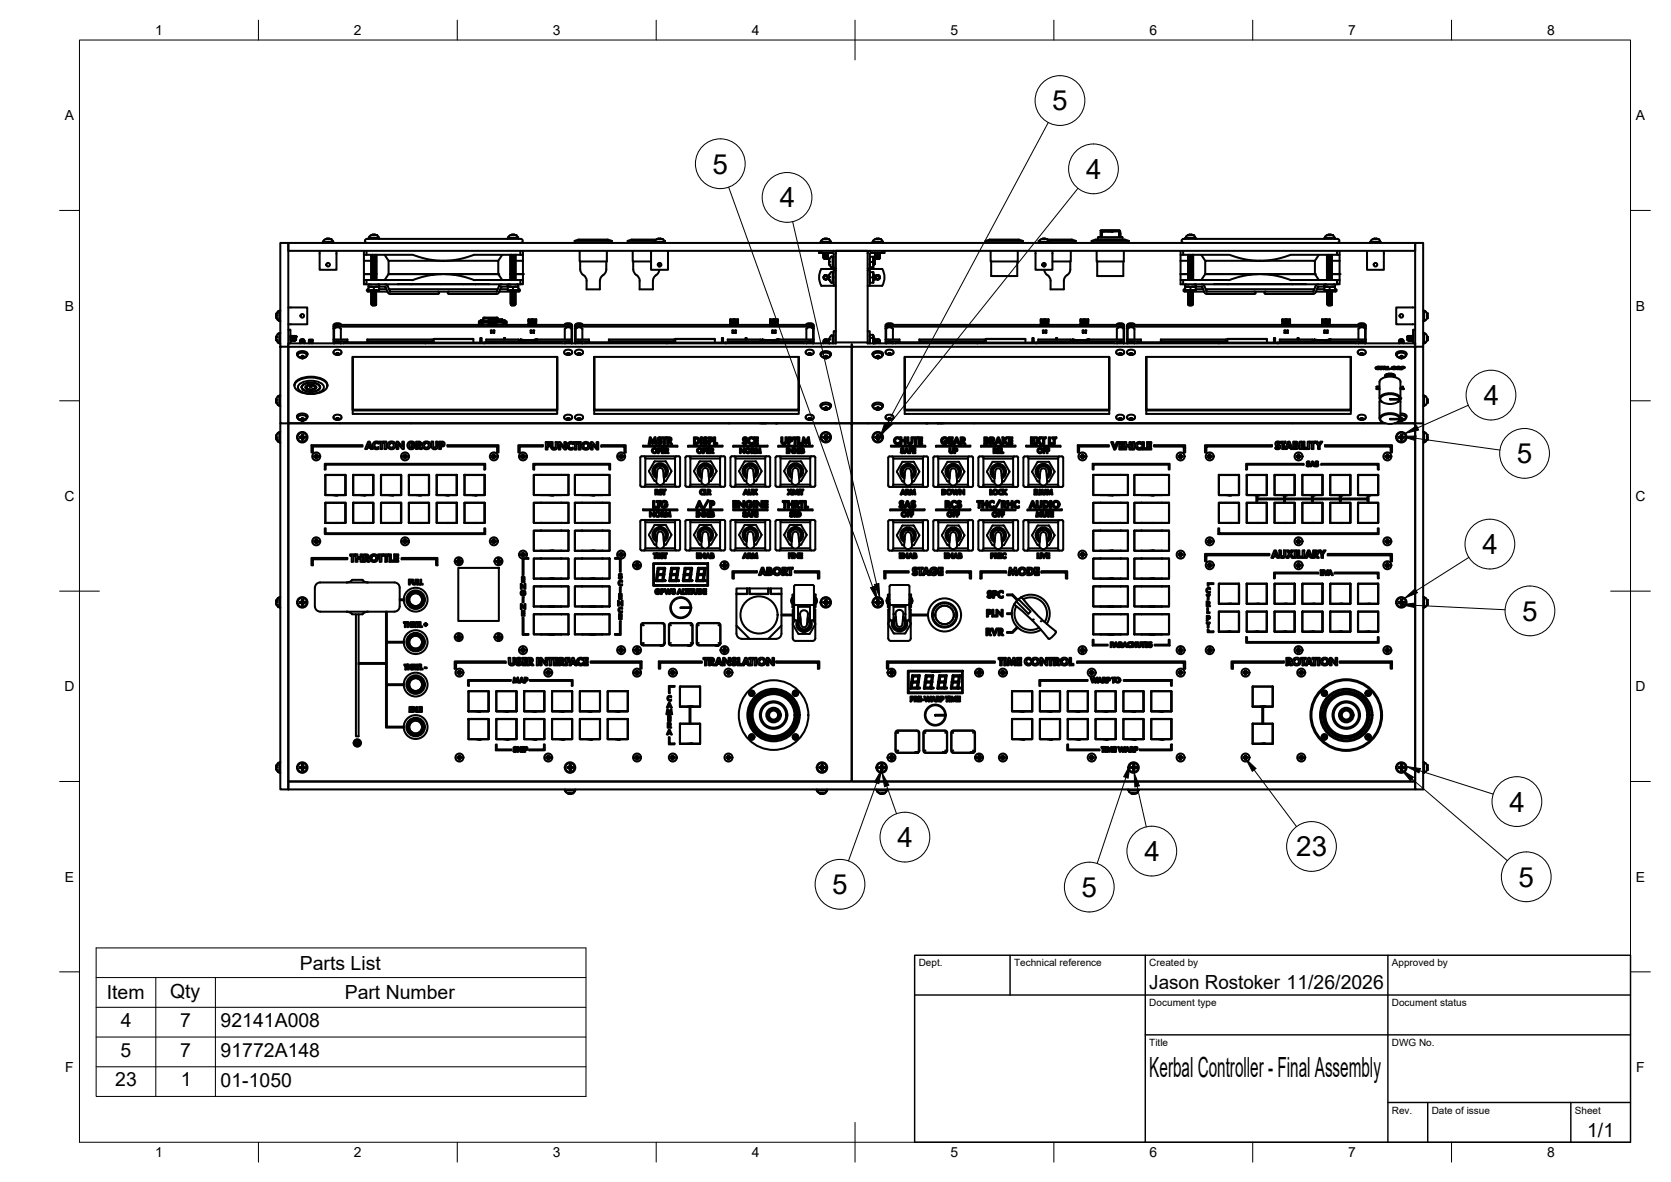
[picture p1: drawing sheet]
<svg xmlns="http://www.w3.org/2000/svg" width="420mm" height="297mm" viewBox="0 0 420 297" stroke-linecap="round" stroke-linejoin="round" font-family="sans-serif">
<defs><g id="words">
<g font-size="7">
<text x="264.6" y="27.7">5</text>
<text x="179.2" y="43.6">5</text>
<text x="273.1" y="44.9">4</text>
<text x="196.1" y="52.1">4</text>
<text x="373.1" y="101.8">4</text>
<text x="381.4" y="116.4">5</text>
<text x="372.8" y="139.2">4</text>
<text x="382.7" y="156">5</text>
<text x="379.6" y="203.9">4</text>
<text x="225.7" y="212.9">4</text>
<text x="325.9" y="215.2">23</text>
<text x="287.8" y="216.4">4</text>
<text x="209.3" y="224.7">5</text>
<text x="271.9" y="225.4">5</text>
<text x="381.8" y="222.8">5</text>
<text x="289" y="270.6">Kerbal Controller - Final Assembly</text>
</g>
<g font-size="4.9">
<text x="75.4" y="243.7">Parts List</text>
<text x="26.8" y="251.1">Item</text>
<text x="42.8" y="250.7">Qty</text>
<text x="86.7" y="251.1">Part Number</text>
<text x="289" y="248.5">Jason Rostoker 11/26/2026</text>
<text x="30.4" y="258">4</text>
<text x="45.3" y="258">7</text>
<text x="55.5" y="258.2">92141A008</text>
<text x="30.3" y="265.5">5</text>
<text x="45.3" y="265.5">7</text>
<text x="55.5" y="265.6">91772A148</text>
<text x="29" y="273">23</text>
<text x="45.5" y="273">1</text>
<text x="55.5" y="273.1">01-1050</text>
<text x="399.1" y="285.7">1/1</text>
</g>
<g font-size="3.5">
<text x="39" y="8.8">1</text>
<text x="89" y="8.8">2</text>
<text x="139" y="8.8">3</text>
<text x="189" y="8.8">4</text>
<text x="239" y="8.8">5</text>
<text x="289" y="8.8">6</text>
<text x="339" y="8.8">7</text>
<text x="389" y="8.8">8</text>
<text x="16.3" y="30.2">A</text>
<text x="411.3" y="30.2">A</text>
<text x="16.3" y="78">B</text>
<text x="411.3" y="78">B</text>
<text x="16.2" y="125.9">C</text>
<text x="411.2" y="125.9">C</text>
<text x="16.2" y="173.7">D</text>
<text x="411.2" y="173.7">D</text>
<text x="16.3" y="221.6">E</text>
<text x="411.3" y="221.6">E</text>
<text x="16.4" y="269.4">F</text>
<text x="411.4" y="269.4">F</text>
<text x="39" y="290.8">1</text>
<text x="89" y="290.8">2</text>
<text x="139" y="290.8">3</text>
<text x="189" y="290.8">4</text>
<text x="239" y="290.8">5</text>
<text x="289" y="290.8">6</text>
<text x="339" y="290.8">7</text>
<text x="389" y="290.8">8</text>
</g>
<g font-size="2.5">
<text x="231" y="242.9">Dept.</text>
<text x="255" y="242.9">Technical reference</text>
<text x="289" y="242.9">Created by</text>
<text x="350" y="242.9">Approved by</text>
<text x="289" y="252.8">Document type</text>
<text x="350" y="252.8">Document status</text>
<text x="289" y="262.9">Title</text>
<text x="350" y="262.9">DWG No.</text>
<text x="350" y="279.9">Rev.</text>
<text x="360" y="279.9">Date of issue</text>
<text x="396" y="279.9">Sheet</text>
</g>
</g></defs>
<!-- layer: Visible -->
<g fill="none" stroke="#000" stroke-width=".51">
<path d="M92.7 59.8v.2M92.9 59.6l.1 .2M92.9 59.6h.1M92.9 59.4v.2M93.6 59l-.7 .4M93.9 59l.2 .1M93.9 59h-.3M94.1 59h.3M94.1 59v.1M94.3 59h.1M94.4 59l.7 .4M95.1 59.4v.2"/>
<path d="M95.1 59.6h.1M95.1 59.6l-.1 .2M95.3 59.8v.2M95.3 59.8h-2.6M127.8 59.6h.1M127.9 59.6l.1 .2M127.9 59.4v.2M128.7 59l-.8 .4M128.9 59l.2 .1M128.9 59h-.2M129.1 59v.1M129.1 59h.3"/>
<path d="M129.3 59h.1M129.4 59l.2 .1M129.6 59.1l.5 .3M130.1 59.4l.1 .2M130.1 59.6h.1M130.2 59.6l-.2 .2M130.3 59.8v.2M130.3 59.8h-2.6v.2M165.7 60l-.4 .1M165.7 60h.1M165.7 60l.2 .1M207.5 60l-.5 .1"/>
<path d="M207.5 60h.1M207.5 60l.2 .1M220.8 60h.1M220.8 60l-.2 .1M220.9 60h.2M221 60h.1M262.3 60l-.4 .1M262.3 60h.1M262.4 60v.1M262.6 60h.1M262.6 60l-.2 .1M262.7 60h.2"/>
<path d="M262.8 60l.3 .1M276.1 59.6v.6M276.1 59.6h6.2zM276.7 58v1.6M276.8 58h4.8zM276.9 58.3v1.3M276.9 58h4.5M278.7 58h.1M279.6 58h.1M281.5 58.5v1M281.5 58.4v.1M281.5 58.2v.2"/>
<path d="M281.5 58.1l-4.6 .2M281.6 58v1.6M282.3 59.6v.6M298.2 59.6l.2 .2M298.2 59.6h.1M298.2 59.4v.2M298.7 59.1l-.5 .3M298.9 59h.1M299 59l-.2 .1M299.2 59v.1M299.2 59h-.2M299.4 59l-.1 .1"/>
<path d="M299.6 59h.1M299.7 59l.2 .1M300 59.1l.5 .3M300.4 59.4l.1 .2M300.5 59.6h.1M300.5 59.6l-.2 .2M333.2 59.6h.1M333.2 59.6l.2 .2M333.3 59.4l-.1 .2M333.9 59l-.7 .4M333.9 59h.1M334.2 59v.1"/>
<path d="M334.2 59h-.2M334.4 59l-.1 .1M334.5 59h.1M334.7 59l.7 .4M334.7 59h-.2M335.4 59.4l.1 .2M335.5 59.6h.1M335.5 59.6l-.2 .2M335.6 59.8h-2.5l-.1 .2M335.6 59.8l.1 .2M69.4 79.6l.2 .6 .4 .3M69.4 79.6h.1"/>
<path d="M69.4 79.5h.1M70 78.2h.1M70.2 78.4v-.1a.76 .76 0 0 0-.8 .7v.5M70.5 78l-.3 .1v2.5l.3 .1M72.5 61.1h283.3v1.9h-283.3zM72.5 77.3h4.8v4.2h-4.8M80.4 63v4.8h4.2v-4.8M81.2 60.8h2.6M81.2 60.8v.3M81.9 60.1l-.5 .4 .1 .3M81.9 60.1h1.2M83.1 60.1l.6 .5"/>
<path d="M83.6 60.6h.1M83.7 60.6l-.2 .2M83.8 60.8h.1M83.8 60.8v.3M91.5 63v2.5M91.5 68.9v2.5h.7v-1M91.5 64h12.3l3.7 1.1 3.3 .4 4.2-.3 4.1-1.2h12.4v1.5M91.5 68.9h2M91.5 65.5h1.9M91.5 70.4h9.1a10.3 10.3 0 0 0 4.9-.6l2.9-.7 2.7-.2h-13.4l-1 1.5M91.5 65.5v3.4M92.2 71.4h38.6"/>
<path d="M92.2 63v1M92.2 60h38.7a.5 .5 0 0 1 .5 .5 .5 .5 0 0 1-.5 .5M92.3 60a.5 .5 0 0 0-.5 .5 .5 .5 0 0 0 .5 .5M92.7 72.2l.6-.2h-.6v1h.6l-.6-.2M92.7 72.7a.33 .33 0 0 0-.5 .3 .33 .33 0 0 0 .5 .3h.8M92.9 71.4l-.3 .3 .3 .3M93.3 73l.7-.2 .7 .2zM93.4 64.2h.1M93.4 64.4v.1M93.4 64.7h.1M93.4 65h.1M93.4 65.2v.1"/>
<path d="M93.4 65.5h.1M93.4 65.8h.1M93.4 66h.1M93.4 66.3h.1M93.4 66.6h.1M93.4 66.8v.1M93.4 67.1h.1M93.4 67.3v.1M93.4 67.6h.1M93.4 67.9h.1M93.4 68.1v.1M93.4 68.4h.1"/>
<path d="M93.4 68.7h.1M93.4 68.9v.1M93.4 69.2h.1M93.4 69.5h.1M93.4 69.7v.1M93.4 70h.1M93.4 70.3h.1M93.4 73.2h.1M93.4 73.4v.1M93.4 73.7h.1M93.4 74h.1M93.4 74.2v.1"/>
<path d="M93.4 74.5h.1M93.4 74.7v.1M93.4 75h.1M93.4 75.3h.1M93.4 75.6h.1M93.4 75.8h.1M93.4 76.1h.1M93.4 76.3v.1M93.4 76.1l.2 .1M93.4 76.4l.2 .1M93.4 75.8l.2 .2M93.4 75.3l.2 .1"/>
<path d="M93.4 75.1h.2M93.4 74.8l.2 .1M93.4 74.3l.2 .1M93.4 74l.2 .1M93.4 73.7l.2 .1M93.4 73.5l.2 .1M93.4 73.2l.2 .1M93.4 70.3l.1 .1M93.4 70l.2 .1M93.4 69.8l.2 .1M93.4 69.5l.2 .1M93.4 69l.2 .1"/>
<path d="M93.4 68.7l.2 .1M93.4 68.4l.2 .1M93.4 67.9l.2 .1M93.4 67.7h.2M93.4 67.4l.2 .1M93.4 67.1l.2 .1M93.4 66.9l.2 .1M93.4 66.6l.2 .1M93.4 66.3l.2 .1M93.4 66.1l.2 .1M93.4 65.8l.2 .1M93.4 65.5l.2 .1"/>
<path d="M93.4 65.3l.2 .1M93.4 65l.2 .1M93.4 64.7l.2 .1M93.4 64.2l.2 .1M93.5 73h.1M93.6 64v.1M93.6 64.3h.1M93.6 64.6h.1M93.6 64.8v.1M93.6 65.1h.1M93.6 65.4h.1M93.6 65.6h.1"/>
<path d="M93.6 65.9h.1M93.6 66.2h.1M93.6 66.4h.1M93.6 66.7h.1M93.6 67h.1M93.6 67.2h.1M93.6 67.5h.1M93.6 67.7v.1M93.6 68h.1M93.6 68.3h.1M93.6 68.5v.1M93.6 68.8h.1"/>
<path d="M93.6 69.1h.1M93.6 69.3h.1M93.6 69.6h.1M93.6 69.9h.1M93.6 70.1v.1M93.6 73v.1M93.6 73.3h.1M93.6 73.6h.1M93.6 73.8v.1M93.6 74.1h.1M93.6 74.4h.1M93.6 74.6h.1"/>
<path d="M93.6 74.9h.1M93.6 75.1v.1M93.6 75.4h.1M93.6 75.7h.1M93.6 76h.1M93.6 76.2h.1M93.6 76.5h.1M93.6 76.5l-.1 .1M93.6 76.2l-.2 .1M93.6 76l-.2 .1M93.6 75.7l-.2 .1M93.6 75.4l-.2 .2"/>
<path d="M93.6 75.2l-.2 .1M93.6 74.9l-.2 .1M93.6 74.6l-.2 .1M93.6 74.4l-.2 .1M93.6 74.1l-.2 .1M93.6 73.9l-.2 .1M93.6 73.6l-.2 .1M93.6 73.3l-.2 .1M93.6 73.1l-.2 .1M93.6 70.2l-.2 .1M93.6 69.9l-.2 .1M93.6 69.6l-.2 .1"/>
<path d="M93.6 69.3l-.2 .2M93.6 69.1l-.2 .1M93.6 68.8l-.2 .1M93.6 68.6l-.2 .1M93.6 68.3l-.2 .1M93.6 68l-.2 .1M93.6 67.8l-.2 .1M93.6 67.5l-.2 .1M93.6 67.2l-.2 .1M93.6 67l-.2 .1M93.6 66.7l-.2 .1M93.6 66.4l-.2 .2"/>
<path d="M93.6 66.2l-.2 .1M93.6 65.9l-.2 .1M93.6 65.6l-.2 .2M93.6 65.4l-.2 .1M93.6 65.1l-.2 .1M93.6 64.9l-.2 .1M93.6 64.6l-.2 .1M93.6 64.3l-.2 .1M93.6 64.1l-.2 .1M93.7 64l-.1 .1M93.7 76.7h.1M94 73h-.4"/>
<path d="M94 76.5h.4l-.7 .2-.2-.1M94 76.5l-.5 .1M94 76.7h.1M94 72.2v.6M94 76.7h.4M94.3 73l-.7 .1M94.4 67.4l.2 .1-1.2 .1M94.4 66.3l.2 .1-1.2 .2M94.4 64.7l.2 .1-1.2 .2M94.4 76.4l.2 .1h-.6M94.4 73.7l.2 .1-1.2 .2M94.4 70l.2 .1-1.2 .2"/>
<path d="M94.4 76.6l-.7 .1M94.4 76.4l-.8 .1M94.4 76.1l-.8 .1M94.4 75.8l-.8 .2M94.4 75.6l-.8 .1M94.4 75.3l-.8 .1M94.4 75l-.8 .1M94.4 74.8l-.8 .1M94.4 74.5l-.8 .1M94.4 74.2l-.8 .2M94.4 74l-.8 .1M94.4 73.7l-.8 .1"/>
<path d="M94.4 73.4l-.8 .2M94.4 73.2l-.8 .1M94.4 70.3l-.7 .1M94.4 70l-.8 .1M94.4 69.7l-.8 .2M94.4 69.5l-.8 .1M94.4 69.2l-.8 .1M94.4 68.9l-.8 .2M94.4 68.7l-.8 .1M94.4 68.4l-.8 .1M94.4 68.1l-.8 .2M94.4 67.9l-.8 .1"/>
<path d="M94.4 67.6l-.8 .1M94.4 67.4l-.8 .1M94.4 67.1l-.8 .1M94.4 66.8l-.8 .2M94.4 66.6l-.8 .1M94.4 66.3l-.8 .1M94.4 66l-.8 .2M94.4 65.8l-.8 .1M94.4 65.5l-.8 .1M94.4 65.2l-.8 .2M94.4 65l-.8 .1M94.4 64.7l-.8 .1"/>
<path d="M94.4 64.4l-.8 .2M94.4 64.2l-.8 .1M94.4 75l-.8 .2M94.4 74.3l-.8 .1M94.4 73.7l-.8 .2M94.4 73.5l-.8 .1M94.4 70.3l-.5 .1M94.4 70l-.8 .2M94.4 69.8l-.8 .1M94.4 69l-.8 .1M94.4 68.4l-.8 .2M94.4 68.2l-.8 .1"/>
<path d="M94.4 67.6l-.8 .2M94.4 66.9l-.8 .1M94.4 65.3l-.8 .1M94.4 64.7l-.8 .2M94.4 64.5l-.8 .1M94.4 64.2h.1M94.4 64.4v.1M94.4 64.7h.1M94.4 65h.1M94.4 65.2v.1M94.4 65.5h.1M94.4 65.8h.1"/>
<path d="M94.4 66h.1M94.4 66.3h.1M94.4 66.6h.1M94.4 66.8v.1M94.4 67.1h.1M94.4 67.4h.1M94.4 67.6h.1M94.4 67.9h.1M94.4 68.1v.1M94.4 68.4h.1M94.4 68.7h.1M94.4 68.9v.1"/>
<path d="M94.4 69.2h.1M94.4 69.5h.1M94.4 69.7v.1M94.4 70h.1M94.4 70.3h.1M94.4 73.2h.1M94.4 73.4v.1M94.4 73.7h.1M94.4 74h.1M94.4 74.2v.1M94.4 74.5h.1M94.4 74.8h.1"/>
<path d="M94.4 75h.1M94.4 75.3h.1M94.4 75.6h.1M94.4 75.8h.1M94.4 76.1h.1M94.4 76.4h.1M94.4 76.6h.1M94.4 76.1l.2 .1M94.4 75.8l.2 .1M94.4 75.6l.2 .1M94.4 75.3l.2 .1M94.4 75l.2 .1"/>
<path d="M94.4 74.8l.2 .1M94.4 74.5l.2 .1M94.4 74.3h.2M94.4 74l.2 .1M94.4 73.5l.2 .1M94.4 73.2l.2 .1M94.4 70.3l.2 .1M94.4 69.8l.2 .1M94.4 69.5l.2 .1M94.4 69.2l.2 .1M94.4 69l.2 .1M94.4 68.7l.2 .1"/>
<path d="M94.4 68.4l.2 .1M94.4 68.2l.2 .1M94.4 67.9l.2 .1M94.4 67.6l.2 .1M94.4 67.1l.2 .1M94.4 66.9h.2M94.4 66.6l.2 .1M94.4 66l.2 .2M94.4 65.8l.2 .1M94.4 65.5l.2 .1M94.4 65.3h.2M94.4 65l.2 .1"/>
<path d="M94.4 64.5l.2 .1M94.4 64.2l.2 .1M94.4 76.7h-.4M94.4 76.7h.1M94.4 65.5h.3M94.5 73h.1M94.5 68.9h.2M94.6 73.3h2.8M94.6 64.1l-1.2 .1M94.6 64.3l-1.2 .2 .2 .1M94.6 64.6l-1.2 .1M94.6 64.9l-1.2 .1"/>
<path d="M94.6 65.1l-1.2 .2M94.6 65.4l-1.2 .1M94.6 65.7l-1.2 .1M94.6 65.9l-1.2 .2M94.6 66.2l-1.2 .1M94.6 66.4l-1.2 .2M94.6 66.7l-1.2 .2M94.6 67l-1.2 .1M94.6 67.3l-1.2 .1M94.6 67.7l-1.2 .2M94.6 67.2l-1.2 .1M94.6 66.9l-1.2 .2"/>
<path d="M94.6 66.7l-1.2 .1M94.6 65.9l-1.2 .1M94.6 65.6l-1.2 .2M94.6 65.3l-1.2 .2M94.6 65.1l-1.2 .1M94.6 64.3l-1.2 .1M94.6 64l-1.2 .2M94.6 68.8l-1.2 .1M94.6 68.5l-1.2 .2M94.6 68.3l-1.2 .1M94.6 68l-1.2 .1M94.6 76.2l-1.2 .1"/>
<path d="M94.6 75.9l-1.2 .2M94.6 75.7l-1.2 .1M94.6 75.4l-1.2 .2M94.6 75.1l-1.2 .2M94.6 74.9l-1.2 .1M94.6 74.6l-1.2 .1M94.6 74.3l-1.2 .2M94.6 74.1l-1.2 .1M94.6 73.6l-1.2 .1M94.6 73.3l-1.2 .1M94.6 73l-1.2 .2M94.6 69.9l-1.2 .1"/>
<path d="M94.6 69.6l-1.2 .1M94.6 69.3l-1.2 .2M94.6 69.1l-1.2 .1M94.6 68.6l-1.2 .1M94.6 68.8l-1.2 .2M94.6 69.1l-1.2 .1 .2 .1M94.6 69.4l-1.2 .1M94.6 69.6l-1.2 .2M94.6 70.2l-1.2 .1M94.6 73.1l-1.2 .1M94.6 73.3l-1.2 .2M94.6 73.9l-1.2 .1"/>
<path d="M94.6 74.1l-1.2 .2M94.6 74.4l-1.2 .1 .2 .1M94.6 74.7l-1.2 .1M94.6 74.9l-1.2 .2M94.6 75.2l-1.2 .1M94.6 75.4l-1.2 .2 .2 .1M94.6 76l-1.2 .1M94.6 76.2l-1.2 .2M94.6 76.5h-.2M94.6 67.5l-1.2 .2M94.6 67.8l-1.2 .1M94.6 68l-1.2 .2 .2 .1"/>
<path d="M94.6 64v.1M94.6 64.3h.1M94.6 64.6h.1M94.6 64.8v.1M94.6 65.1h.1M94.6 65.4h.1M94.6 65.6v.1M94.6 65.9h.1M94.6 66.2h.1M94.6 66.4h.1M94.6 66.7h.1M94.6 67h.1"/>
<path d="M94.6 67.2v.1M94.6 67.5h.1M94.6 67.7v.1M94.6 68h.1M94.6 68.3h.1M94.6 68.5v.1M94.6 68.8h.1M94.6 69.1h.1M94.6 69.3v.1M94.6 69.6h.1M94.6 69.9h.1M94.6 70.1v.1"/>
<path d="M94.6 73v.1M94.6 73.3h.1M94.6 73.6h.1M94.6 73.8v.1M94.6 74.1h.1M94.6 74.4h.1M94.6 74.6v.1M94.6 74.9h.1M94.6 75.1v.1M94.6 75.4h.1M94.6 75.7h.1M94.6 76h.1"/>
<path d="M94.6 76.2h.1M94.6 76.5h.1M94.6 64.1l-.2 .1M94.6 64.3l-.2 .1M94.6 64.6l-.2 .1M94.6 64.9l-.2 .1M94.6 65.1l-.2 .1M94.6 65.4l-.2 .1M94.6 65.7l-.2 .1M94.6 65.9l-.2 .1M94.6 66.2l-.2 .1M94.6 66.4l-.2 .2"/>
<path d="M94.6 66.7l-.2 .1M94.6 67l-.2 .1M94.6 67.3l-.2 .1M94.6 67.5l-.2 .1M94.6 67.8l-.2 .1M94.6 68l-.2 .1M94.6 68.3l-.2 .1M94.6 68.6l-.2 .1M94.6 68.8l-.2 .1M94.6 69.1l-.2 .1M94.6 69.4l-.2 .1M94.6 69.6l-.2 .1"/>
<path d="M94.6 69.9l-.2 .1M94.6 70.2l-.2 .1M94.6 73.1l-.2 .1M94.6 73.3l-.2 .1M94.6 73.6l-.2 .1M94.6 73.9l-.2 .1M94.6 74.1l-.2 .1M94.6 74.4l-.2 .1M94.6 74.7l-.2 .1M94.6 74.9l-.2 .1M94.6 75.2l-.2 .1M94.6 75.4l-.2 .2"/>
<path d="M94.6 75.7l-.2 .1M94.6 76l-.2 .1M94.6 76.2l-.2 .2M94.6 76.5l-.2 .1M94.7 64v6.4M95.1 71.4l.3 .3-.2 .3M95.3 72l-1.3 .2-.7-.2 1.9 .1 .1 .7-.6 .2 .6-.2M95.3 72v.2M95.3 72.7h1.9M95.3 72h1.6l.7 1.6 .5 .3h11a1.04 1.04 0 0 0 1.3-.3l-.3-.3M96.7 64l1 1.5M96.8 71.4l.7 .4 .6 1.5h26.7l.7-1.5 .6-.4"/>
<path d="M97.7 65.5h27.6v3.4h-27.6zM97.8 72.7h27.3M100.1 71.4h3.3M103.4 71.4h16.2M103.4 71.4h.1M111.1 68.9h.8M112.9 73.3l-.3 .3 .3 .3M119.6 71.4h3.3M119.6 71.4h.1M121.5 79.9v.9l1.4-.1M121.8 79.8h3.1M121.8 79.8l-.3 .1"/>
<path d="M124.9 79.8l.3 .1M125.2 79.9v.7M125.5 73.3h3M125.8 72.7h1.9M126.3 70.4l-1-1.5h-13.4l2.7 .2 2.2 .5a9.4 9.4 0 0 0 5.2 .8h9.5M126.3 64l-1 1.5M127.7 72h.6l-.6 .2M127.7 72v1h.6l-.6-.2M127.7 72l-1.6 .1-.7 1.5-.5 .3h-12M127.8 71.5l-.2 .3 .2 .2M128.3 65.5h.1M128.3 68.9h.2"/>
<path d="M128.3 64v6.4M128.3 73l.7-.2 .7 .2zM128.4 64.2h.1M128.4 64.4v.1M128.4 64.7h.1M128.4 65h.1M128.4 65.2v.1M128.4 65.5h.1M128.4 65.8h.1M128.4 66h.1M128.4 66.3h.1M128.4 66.6h.1"/>
<path d="M128.4 66.8v.1M128.4 67.1h.1M128.4 67.3v.1M128.4 67.6h.1M128.4 67.9h.1M128.4 68.1v.1M128.4 68.4h.1M128.4 68.7h.1M128.4 68.9v.1M128.4 69.2h.1M128.4 69.5h.1M128.4 69.7v.1"/>
<path d="M128.4 70h.1M128.4 70.3h.1M128.4 73.2h.1M128.4 73.4v.1M128.4 73.7h.1M128.4 74h.1M128.4 74.2v.1M128.4 74.5h.1M128.4 74.7v.1M128.4 75h.1M128.4 75.3h.1M128.4 75.6h.1"/>
<path d="M128.4 75.8h.1M128.4 76.1h.1M128.4 76.3v.1M128.4 76.1l.2 .1M128.4 76.4l.2 .1M128.4 75.8l.2 .2M128.4 75.3l.2 .1M128.4 75.1h.2M128.4 74.8l.2 .1M128.4 74.3l.2 .1M128.4 74l.2 .1M128.4 73.7l.2 .1"/>
<path d="M128.4 73.5l.2 .1M128.4 73.2l.2 .1M128.4 70.3l.1 .1M128.4 70l.2 .1M128.4 69.8l.2 .1M128.4 69.5l.2 .1M128.4 69l.2 .1M128.4 68.7l.2 .1M128.4 68.4l.2 .1M128.4 67.9l.2 .1M128.4 67.7h.2M128.4 67.4l.2 .1"/>
<path d="M128.4 67.1l.2 .1M128.4 66.9l.2 .1M128.4 66.6l.2 .1M128.4 66.3l.2 .1M128.4 66.1l.2 .1M128.4 65.8l.2 .1M128.4 65.5l.2 .1M128.4 65.3l.2 .1M128.4 65l.2 .1M128.4 64.7l.2 .1M128.4 64.2l.2 .1M128.5 73h.1"/>
<path d="M128.6 64v.1M128.6 64.3h.1M128.6 64.6h.1M128.6 64.8v.1M128.6 65.1h.1M128.6 65.4h.1M128.6 65.6h.1M128.6 65.9h.1M128.6 66.2h.1M128.6 66.4h.1M128.6 66.7h.1M128.6 67h.1"/>
<path d="M128.6 67.2h.1M128.6 67.5h.1M128.6 67.7v.1M128.6 68h.1M128.6 68.3h.1M128.6 68.5v.1M128.6 68.8h.1M128.6 69.1h.1M128.6 69.3h.1M128.6 69.6h.1M128.6 69.9h.1M128.6 70.1v.1"/>
<path d="M128.6 73v.1M128.6 73.3h.1M128.6 73.6h.1M128.6 73.8v.1M128.6 74.1h.1M128.6 74.4h.1M128.6 74.6h.1M128.6 74.9h.1M128.6 75.1v.1M128.6 75.4h.1M128.6 75.7h.1M128.6 76h.1"/>
<path d="M128.6 76.2h.1M128.6 76.5h.1M128.6 76.5l-.1 .1M128.6 76.2l-.2 .1M128.6 76l-.2 .1M128.6 75.7l-.2 .1M128.6 75.4l-.2 .2M128.6 75.2l-.2 .1M128.6 74.9l-.2 .1M128.6 74.6l-.2 .1M128.6 74.4l-.2 .1M128.6 74.1l-.2 .1"/>
<path d="M128.6 73.9l-.2 .1M128.6 73.6l-.2 .1M128.6 73.3l-.2 .1M128.6 73.1l-.2 .1M128.6 70.2l-.2 .1M128.6 69.9l-.2 .1M128.6 69.6l-.2 .1M128.6 69.3l-.2 .2M128.6 69.1l-.2 .1M128.6 68.8l-.2 .1M128.6 68.6l-.2 .1M128.6 68.3l-.2 .1"/>
<path d="M128.6 68l-.2 .1M128.6 67.8l-.2 .1M128.6 67.5l-.2 .1M128.6 67.2l-.2 .1M128.6 67l-.2 .1M128.6 66.7l-.2 .1M128.6 66.4l-.2 .2M128.6 66.2l-.2 .1M128.6 65.9l-.2 .1M128.6 65.6l-.2 .2M128.6 65.4l-.2 .1M128.6 65.1l-.2 .1"/>
<path d="M128.6 64.9l-.2 .1M128.6 64.6l-.2 .1M128.6 64.3l-.2 .1M128.6 64.1l-.2 .1M128.7 64l-.1 .1M128.7 76.7h.1M129 76.5h.4l-.7 .2-.2-.1M129 76.5l-.5 .1M129 73h-.4M129 76.7h.1M129 72.2v.6M129 76.7h.4"/>
<path d="M129.3 73l-.7 .1M129.4 67.4l.2 .1-1.2 .1M129.4 66.3l.2 .1-1.2 .2M129.4 64.7l.2 .1-1.2 .2M129.4 76.4l.2 .1h-.6M129.4 73.7l.2 .1-1.2 .2M129.4 70l.2 .1-1.2 .2M129.4 76.6l-.7 .1M129.4 76.4l-.8 .1M129.4 76.1l-.8 .1M129.4 75.8l-.8 .2M129.4 75.6l-.8 .1"/>
<path d="M129.4 75.3l-.8 .1M129.4 75l-.8 .2M129.4 74.8l-.8 .1M129.4 74.5l-.8 .1M129.4 74.3l-.8 .1M129.4 74l-.8 .1M129.4 73.7l-.8 .2M129.4 73.5l-.8 .1M129.4 73.2l-.8 .1M129.4 70.3l-.5 .1M129.4 70l-.8 .2M129.4 69.8l-.8 .1"/>
<path d="M129.4 69.5l-.8 .1M129.4 69.2l-.8 .1M129.4 69l-.8 .1M129.4 68.7l-.8 .1M129.4 68.4l-.8 .2M129.4 68.2l-.8 .1M129.4 67.9l-.8 .1M129.4 67.6l-.8 .2M129.4 67.4l-.8 .1M129.4 67.1l-.8 .1M129.4 66.9l-.8 .1M129.4 66.6l-.8 .1"/>
<path d="M129.4 66.3l-.8 .1M129.4 66l-.8 .2M129.4 65.8l-.8 .1M129.4 65.5l-.8 .1M129.4 65.3l-.8 .1M129.4 65l-.8 .1M129.4 64.7l-.8 .2M129.4 64.5l-.8 .1M129.4 64.2l-.8 .1M129.4 64.2h.1M129.4 64.4v.1M129.4 64.7h.1"/>
<path d="M129.4 65h.1M129.4 65.2v.1M129.4 65.5h.1M129.4 65.8h.1M129.4 66h.1M129.4 66.3h.1M129.4 66.6h.1M129.4 66.8v.1M129.4 67.1h.1M129.4 67.4h.1M129.4 67.6h.1M129.4 67.9h.1"/>
<path d="M129.4 68.1v.1M129.4 68.4h.1M129.4 68.7h.1M129.4 68.9v.1M129.4 69.2h.1M129.4 69.5h.1M129.4 69.7v.1M129.4 70h.1M129.4 70.3h.1M129.4 73.2h.1M129.4 73.4v.1M129.4 73.7h.1"/>
<path d="M129.4 74h.1M129.4 74.2v.1M129.4 74.5h.1M129.4 74.8h.1M129.4 75h.1M129.4 75.3h.1M129.4 75.6h.1M129.4 75.8h.1M129.4 76.1h.1M129.4 76.4h.1M129.4 76.6h.1M129.4 76.1l.2 .1"/>
<path d="M129.4 75.8l.2 .1M129.4 75.6l.2 .1M129.4 75.3l.2 .1M129.4 75l.2 .1M129.4 74.8l.2 .1M129.4 74.5l.2 .1M129.4 74.3h.2M129.4 74l.2 .1M129.4 73.5l.2 .1M129.4 73.2l.2 .1M129.4 70.3l.1 .1M129.4 69.8l.2 .1"/>
<path d="M129.4 69.5l.2 .1M129.4 69.2l.2 .1M129.4 69l.2 .1M129.4 68.7l.2 .1M129.4 68.4l.2 .1M129.4 68.2l.2 .1M129.4 67.9l.2 .1M129.4 67.6l.2 .1M129.4 67.1l.2 .1M129.4 66.9h.2M129.4 66.6l.2 .1M129.4 66l.2 .2"/>
<path d="M129.4 65.8l.2 .1M129.4 65.5l.2 .1M129.4 65.3h.2M129.4 65l.2 .1M129.4 64.5l.2 .1M129.4 64.2l.2 .1M129.4 65.5h2.1M129.5 76.7h-.5M129.5 76.7h-.1M129.5 73h.1M129.6 64.1l-1.2 .1M129.6 64.3l-1.2 .2 .2 .1"/>
<path d="M129.6 64.6l-1.2 .1M129.6 64.9l-1.2 .1M129.6 65.1l-1.2 .2M129.6 65.4l-1.2 .1M129.6 65.7l-1.2 .1M129.6 65.9l-1.2 .2M129.6 66.2l-1.2 .1M129.6 66.4l-1.2 .2M129.6 66.7l-1.2 .2M129.6 67l-1.2 .1M129.6 67.3l-1.2 .1M129.6 67.7l-1.2 .2"/>
<path d="M129.6 67.2l-1.2 .1M129.6 66.9l-1.2 .2M129.6 66.7l-1.2 .1M129.6 65.9l-1.2 .1M129.6 65.6l-1.2 .2M129.6 65.3l-1.2 .2M129.6 65.1l-1.2 .1M129.6 64.3l-1.2 .1M129.6 64l-1.2 .2M129.6 68.8l-1.2 .1M129.6 68.5l-1.2 .2M129.6 68.3l-1.2 .1"/>
<path d="M129.6 68l-1.2 .1M129.6 76.2l-1.2 .1M129.6 75.9l-1.2 .2M129.6 75.7l-1.2 .1M129.6 75.4l-1.2 .2M129.6 75.1l-1.2 .2M129.6 74.9l-1.2 .1M129.6 74.6l-1.2 .1M129.6 74.3l-1.2 .2M129.6 74.1l-1.2 .1M129.6 73.6l-1.2 .1M129.6 73.3l-1.2 .1"/>
<path d="M129.6 73l-1.2 .2M129.6 69.9l-1.2 .1M129.6 69.6l-1.2 .1M129.6 69.3l-1.2 .2M129.6 69.1l-1.2 .1M129.6 68.6l-1.2 .1M129.6 68.8l-1.2 .2M129.6 69.1l-1.2 .1 .2 .1M129.6 69.4l-1.2 .1M129.6 69.6l-1.2 .2M129.6 70.2l-1.2 .1M129.6 73.1l-1.2 .1"/>
<path d="M129.6 73.3l-1.2 .2M129.6 73.9l-1.2 .1M129.6 74.1l-1.2 .2M129.6 74.4l-1.2 .1 .2 .1M129.6 74.7l-1.2 .1M129.6 74.9l-1.2 .2M129.6 75.2l-1.2 .1M129.6 75.4l-1.2 .2 .2 .1M129.6 76l-1.2 .1M129.6 76.2l-1.2 .2M129.6 76.5h-.2M129.6 67.5l-1.2 .2"/>
<path d="M129.6 67.8l-1.2 .1M129.6 68l-1.2 .2 .2 .1M129.6 76.5l-.9 .2M129.6 76.2l-1 .3M129.6 76l-1 .2M129.6 75.7l-1 .3M129.6 75.4l-1 .3M129.6 75.2l-1 .2M129.6 74.9l-1 .2M129.6 74.7l-1 .2M129.6 74.4l-1 .2M129.6 74.1l-1 .3"/>
<path d="M129.6 73.9l-1 .2M129.6 73.6l-1 .2M129.6 73.3l-1 .3M129.6 73.1l-1 .2M129.6 70.2l-.9 .2M129.6 69.9l-1 .2M129.6 69.6l-1 .3M129.6 69.4l-1 .2M129.6 69.1l-1 .2M129.6 68.8l-1 .3M129.6 68.6l-1 .2M129.6 68.3l-1 .2"/>
<path d="M129.6 68l-1 .3M129.6 67.8l-1 .2M129.6 67.5l-1 .2M129.6 67.3l-1 .2M129.6 67l-1 .2M129.6 66.7l-1 .3M129.6 66.4l-1 .3M129.6 66.2l-1 .2M129.6 65.9l-1 .3M129.6 65.7l-1 .2M129.6 65.4l-1 .2M129.6 65.1l-1 .3"/>
<path d="M129.6 64.9l-1 .2M129.6 64.6l-1 .2M129.6 64.3l-1 .3M129.6 64.1l-1 .2M129.6 64v.1M129.6 64.3h.1M129.6 64.6h.1M129.6 64.8v.1M129.6 65.1h.1M129.6 65.4h.1M129.6 65.6v.1M129.6 65.9h.1"/>
<path d="M129.6 66.2h.1M129.6 66.4h.1M129.6 66.7h.1M129.6 67h.1M129.6 67.2v.1M129.6 67.5h.1M129.6 67.7v.1M129.6 68h.1M129.6 68.3h.1M129.6 68.5v.1M129.6 68.8h.1M129.6 69.1h.1"/>
<path d="M129.6 69.3v.1M129.6 69.6h.1M129.6 69.9h.1M129.6 70.1v.1M129.6 73v.1M129.6 73.3h.1M129.6 73.6h.1M129.6 73.8v.1M129.6 74.1h.1M129.6 74.4h.1M129.6 74.6v.1M129.6 74.9h.1"/>
<path d="M129.6 75.1v.1M129.6 75.4h.1M129.6 75.7h.1M129.6 76h.1M129.6 76.2h.1M129.6 76.5h.1M130 71.4l.3 .3-.3 .3M130.3 72.2v-.2l-1.3 .2-.7-.2 2 .1v.7l-.6 .2 .6-.2M130.3 72.7a.33 .33 0 0 1 .5 .3 .33 .33 0 0 1-.5 .3h-.8M130.8 70.4v1h.7v-1M130.8 63v1M131.5 65.5v3.4h-2h2v1.5"/>
<path d="M131.5 63v1M144.5 60.5h9.3M144.5 60.5l1-.3h7.3l1 .3M144.5 60.5v.6M145.8 63v2.7h6.8v-2.7M145.9 65.7l.1 2.7 1.2 1.2 .3 1M151.7 69.1l-.5 .5-.3 .6-.1 2.5h-3.3v-2.1M152.4 65.7v2.4l-.3 .6-.5 .4M153.8 60.5v.6M157.8 60.5h6.9M157.8 60.5v.6M159.1 63v2.7h4.6"/>
<path d="M159.2 65.7l.2 2.7 1.1 1.2 .3 1M163.7 63v4.8h4.3v-4.8M164.7 60.6l.2 .2M165 60.2h-6.2l-1 .3M165 69.1l-.5 .5-.3 .6v2.5h-3.4v-2.1M165.2 60.1l-.5 .5M165.8 67.8a1.66 1.66 0 0 1-.8 1.3M165.8 66.1v.9M166.2 60l-.3 .1M166.2 60l.2 .1M166.5 60.1l.5 .5M166.9 60.5h.3"/>
<path d="M167 60.5h.2M167 60.6l-.2 .2M167.2 60.5v.6M167.2 60.8h-2.7v.3M205.9 63v.6h.6v-.6M206.3 61.1l.1-.3h2.6v.3M206.5 71.8h3.1M206.5 63.6l2.8-.1 .3 .2v3.7h.6M207 60.1l-.5 .4 .2 .3M207.1 63.6h.1M207.1 63.8v.1M207.1 64.1h.1"/>
<path d="M207.1 64.4h.1M207.1 64.7h.1M207.1 64.7l.1 .1M207.1 64.4l.1 .1M207.1 64.1l.1 .1M207.1 63.9l.1 .1M207.1 63.6l.1 .1M207.2 63.7h.1M207.2 64h.1M207.2 64.2v.1M207.2 64.5h.1M207.2 64.8h.1"/>
<path d="M207.2 64.8l-.1 .1M207.2 63.7l-.1 .1M207.2 64l-.1 .1M207.2 64.3l-.1 .1M207.2 64.5l-.1 .1M207.3 65h.1M207.4 63.6h-.3M207.6 64.8h.4l-.7 .2-.2-.1M207.6 64.8l-.5 .1M207.6 65h.1M207.6 69.1l.4 .2M207.7 65h.3"/>
<path d="M207.7 69.3l.4 .4-.2 .4-.4 .1-.4-.3v-.5l.5-.3-.4 .2-.1 .5 .3 .4 .5 .1 .3-.4-.1-.5-.5-.2-.3 .2M207.7 69.3a.41 .41 0 0 1 .3 .5 .41 .41 0 0 1-.6 .3 .41 .41 0 0 1-.1-.7M207.7 69.3l-.4 .1M208 64.9l-.7 .1M208 64.7l-.8 .1M208 64.4l-.8 .1M208 64.1l-.8 .1M208 63.8l-.8 .2M208 63.6l-.8 .1M208 64.1l-.8 .2M208 63.9l-.8 .1M208 63.6h.1"/>
<path d="M208 63.8v.1M208 64.1h.1M208 64.7h.1M208 64.9h.1M208 64.9l.1 .1M208 64.7l.2 .1M208 64.4l.2 .1M208 64.1l.2 .1M208 63.9l.2 .1M208 63.6l.2 .1M208.1 63.6h-.1M208.1 65h-.4"/>
<path d="M208.1 65h-.1M208.2 64.8h-.2M208.2 64.5l-1.1 .2M208.2 64.3l-1.1 .1M208.2 64l-1.1 .1M208.2 63.7l-1.1 .2M208.2 63.7l-1.1 .1M208.2 64.2l-1.1 .2M208.2 64.8h-.6M208.2 63.7h.1M208.2 64h.1M208.2 64.2v.1"/>
<path d="M208.2 64.5h.1M208.2 64.8h.1M208.2 64.8l-.2 .1M208.2 64.5l-.2 .2M208.2 64.3l-.2 .1M208.2 64l-.2 .1M208.2 63.8h-.2M208.2 60.1h-.5M208.2 60.1l.6 .4-.2 .3M208.4 66.1l.2 .4M208.4 70.1l.1 .1M208.5 69.3v.3"/>
<path d="M208.5 69.2l-.1 .1M208.5 70.2l.1 .2M208.5 70.4h.1M208.5 69v.2M208.5 66.5l.6 .7M208.6 65.1l-.1 .6M208.6 69.6l-.1 .5M208.6 65.8l-.2 .2M208.6 65.1h-.1M208.6 70.4l.4 .6M209 71l.1 .1M209.1 71.1h.1"/>
<path d="M209.1 64.5h.1M209.1 67.2h.1M209.1 68.4h.1M209.1 68.3l-.5 .7M209.2 68.3l.2 .3M209.4 67.1l.2 .1M209.4 70.8l-.2 .3M209.4 64.7l-.3-.2-.5 .6M209.4 67l-.2 .2M209.5 63a.67 .67 0 0 1 .7 .7M209.6 68.4l-.2 .1v2.5h.2M209.6 64.5l-.2 .1v2.5"/>
<path d="M209.6 67.6h-3.1l-.4 1.2-.1 1.2 .5 1.8M209.6 68v3.8h.6M209.6 67.4v.6h.6M218.2 71.8h3.6M218.2 67.5h.5v.5h-.5M218.7 68.4h.9v.7l-.1-.7M218.7 71h.1M218.7 64.5h.9v.7M218.7 67.2h.1M218.7 67.6h3.1l.6 1.8-.1 1.2-.5 1.2M218.7 68v3.8M218.8 68.4v2.6h.7l.1-1.9-.1 1.9"/>
<path d="M218.8 64.5v2.7l.7-.1 .1-1.9-.1 2M218.8 69.7h.7M218.8 65.8h.7M218.8 63a.67 .67 0 0 0-.6 .7M219.4 61.1v-.3h2.6v.3M219.5 64.5l.1 .7M219.6 69.1l.1 1.3M219.6 65.3l.1 1.2M219.6 70.2h.1M219.6 69h.1M219.6 66.3v.1M219.6 65.2h.1"/>
<path d="M219.6 66.4h.1M219.6 69l.2 1.4M219.6 65.2l.2 1.3M219.6 70.2l.1 .2M219.6 69l.1 .2M219.6 66.4l.1 .1M219.6 65.2l.1 .1M219.7 69.2l.2 1M219.7 65.3l.2 1.1M219.7 70.4h.1M219.7 66.5h.1M219.8 69.2l.1 1"/>
<path d="M219.8 65.3l.1 1.1M219.8 69.1l.1 1.2zM219.8 69.1l-.1 .1M219.8 65.2l.2 1.2M219.8 65.2l.1 1.2M219.8 65.2l-.1 .1M219.9 70.2h.1M219.9 70.2l-.1 .2M219.9 66.4h.1M219.9 66.4l-.1 .1M219.9 70.2v.1M220 66.4h-.1"/>
<path d="M220.1 60.1l-.5 .4 .1 .3M220.1 63.6h.1M220.1 63.8v.1M220.1 64.1h.1M220.1 64.4h.1M220.1 64.7h.1M220.1 64.7l.2 .1M220.1 64.4l.2 .1M220.1 64.1l.2 .1M220.1 63.9l.2 .1M220.1 63.6l.2 .1M220.1 60.1h.5"/>
<path d="M220.2 63.6h-.1M220.3 63.7h.1M220.3 64h.1M220.3 64.2v.1M220.3 64.5h.1M220.3 64.8h.1M220.3 64.8l-.1 .1M220.3 63.7l-.2 .1M220.3 64l-.2 .1M220.3 64.3l-.2 .1M220.3 64.5l-.2 .1M220.4 65h.1"/>
<path d="M220.5 63.6h-.4M220.7 64.8h.4l-.7 .2-.2-.1M220.7 64.8l-.5 .1M220.7 65h.1M220.7 69.3a.41 .41 0 0 1 .4 .5 .41 .41 0 0 1-.6 .3 .41 .41 0 0 1-.1-.7M220.7 69.1l.4 .2M220.7 69.3l-.3 .1M220.7 69.3l.4 .3-.1 .5-.5 .1-.3-.4v-.4l.5-.3-.4 .2-.2 .5 .3 .4 .5 .1 .4-.4-.2-.6-.4-.1-.3 .2M221.1 64.9l-.7 .1M221.1 64.7l-.8 .1M221.1 64.4l-.8 .1M221.1 64.1l-.8 .1"/>
<path d="M221.1 63.8l-.8 .2M221.1 63.6l-.8 .1M221.1 63.9l-.8 .1M221.1 63.6h.1M221.1 63.8v.1M221.1 64.1h.1M221.1 64.7h.1M221.1 64.9h.1M221.1 64.9v.1M221.1 64.7l.2 .1M221.1 64.4l.2 .1M221.1 64.1l.2 .1"/>
<path d="M221.1 63.9l.2 .1M221.1 63.6l.2 .1M221.1 60l.2 .1M221.1 65h-.4M221.3 64.8h-.2M221.3 64.5l-1.2 .2M221.3 64.3l-1.2 .1M221.3 64l-1.2 .1M221.3 63.7l-1.2 .2M221.3 63.7l-1.2 .1M221.3 64.2l-1.2 .2M221.3 64.8h-.6"/>
<path d="M221.3 63.7h.1M221.3 64h.1M221.3 64.2v.1M221.3 64.5h.1M221.3 64.8h.1M221.3 64.8l-.2 .1M221.3 64.5l-.2 .2M221.3 64.3l-.2 .1M221.3 64l-.2 .1M221.3 63.8h-.2M221.3 60.1l.5 .4-.1 .3M221.8 63v.6h.6v-.6"/>
<path d="M221.8 63.6l-2.8-.1-.3 .2v3.8M247.8 60.5h9.4M247.8 60.5l1-.3h7.4l1 .3M247.8 60.5v.6M249.1 63v2.7h6.8v-2.7M249.2 65.7v3.7h6.6v-3.7M257.2 60.5v.6M260.4 63v4.8h4.2v-4.8M261.2 60.8h2.6v.3M261.2 60.5h.2M261.2 60.5v.6M261.3 60.6l.2 .2"/>
<path d="M261.4 60.5h-.2M261.4 60.4v.2M261.9 60.1l-.5 .3M262.6 66.1v.9M263.1 60.1l.5 .3M263.3 60.2h6.2l1 .3M263.6 60.4l.1 .2M263.6 60.5h6.9M263.7 60.6l-.2 .2M269.1 65.7l-.1 2.7-1.2 1.2-.3 .6v2.5h-3.3l-.2-2.8-1.2-1.3-.2-.8M269.2 63v2.7h-4.6M270.5 60.5v.6"/>
<path d="M274.5 60.5h9.3M274.5 60.5l1-.3h7.3l1 .3M274.5 60.5v.6M275.7 63v2.7h6.9v-2.7M275.9 65.7v3.7h6.5v-3.7M283.8 60.5v.6M296.8 63v2.5M296.8 68.9v2.5h.7v-1M296.8 64h12.4l3.7 1.1 3.2 .4 4.2-.3 4.2-1.2h12.3v1.5M296.8 68.9h2zM296.8 65.5h2M296.8 70.4h9.2a10.3 10.3 0 0 0 4.8-.6l3-.7 2.6-.2h-13.4l-1 1.5"/>
<path d="M296.8 65.5v3.4M297.5 71.4h38.7M297.5 63v1M297.6 61a.5 .5 0 0 1-.5-.5 .5 .5 0 0 1 .5-.5h38.7a.5 .5 0 0 1 .5 .5 .5 .5 0 0 1-.5 .5M297.9 73.3h1M297.9 72.7h.1M297.9 72.7l-.3 .3 .3 .3M298 60l.1-.2h2.5l.1 .2M298 72.2l.7-.2h-.7v1h.7l-.7-.2M298.3 71.4l-.3 .3 .3 .3M298.7 73l.6-.2 .7 .2zM298.7 64.2h.1"/>
<path d="M298.7 64.4v.1M298.7 64.7h.1M298.7 65h.1M298.7 65.2v.1M298.7 65.5h.1M298.7 65.8h.1M298.7 66h.1M298.7 66.3h.1M298.7 66.6h.1M298.7 66.8v.1M298.7 67.1h.1M298.7 67.3v.1"/>
<path d="M298.7 67.6h.1M298.7 67.9h.1M298.7 68.1v.1M298.7 68.4h.1M298.7 68.7h.1M298.7 68.9v.1M298.7 69.2h.1M298.7 69.5h.1M298.7 69.7v.1M298.7 70h.1M298.7 70.3h.1M298.7 73.2h.1"/>
<path d="M298.7 73.4v.1M298.7 73.7h.1M298.7 74h.1M298.7 74.2v.1M298.7 74.5h.1M298.7 74.7v.1M298.7 75h.1M298.7 75.3h.1M298.7 75.6h.1M298.7 75.8h.1M298.7 76.1h.1M298.7 76.3v.1"/>
<path d="M298.7 76.1l.2 .1M298.7 76.4l.2 .1M298.7 75.8l.2 .2M298.7 75.3l.2 .1M298.7 75.1h.2M298.7 74.8l.2 .1M298.7 74.3l.2 .1M298.7 74l.2 .1M298.7 73.7l.2 .1M298.7 73.5l.2 .1M298.7 73.2l.2 .1M298.7 70.3l.2 .1"/>
<path d="M298.7 70l.2 .1M298.7 69.8l.2 .1M298.7 69.5l.2 .1M298.7 69l.2 .1M298.7 68.7l.2 .1M298.7 68.4l.2 .1M298.7 67.9l.2 .1M298.7 67.7h.2M298.7 67.4l.2 .1M298.7 67.1l.2 .1M298.7 66.9l.2 .1M298.7 66.6l.2 .1"/>
<path d="M298.7 66.3l.2 .1M298.7 66.1l.2 .1M298.7 65.8l.2 .1M298.7 65.5l.2 .1M298.7 65.3l.2 .1M298.7 65l.2 .1M298.7 64.7l.2 .1M298.7 64.2l.2 .1M298.8 73h.1M298.9 64v.1M298.9 64.3h.1M298.9 64.6h.1"/>
<path d="M298.9 64.8v.1M298.9 65.1h.1M298.9 65.4h.1M298.9 65.6h.1M298.9 65.9h.1M298.9 66.2h.1M298.9 66.4h.1M298.9 66.7h.1M298.9 67h.1M298.9 67.2h.1M298.9 67.5h.1M298.9 67.7v.1"/>
<path d="M298.9 68h.1M298.9 68.3h.1M298.9 68.5v.1M298.9 68.8h.1M298.9 69.1h.1M298.9 69.3h.1M298.9 69.6h.1M298.9 69.9h.1M298.9 70.1v.1M298.9 73v.1M298.9 73.3h.1M298.9 73.6h.1"/>
<path d="M298.9 73.8v.1M298.9 74.1h.1M298.9 74.4h.1M298.9 74.6h.1M298.9 74.9h.1M298.9 75.1v.1M298.9 75.4h.1M298.9 75.7h.1M298.9 76h.1M298.9 76.2h.1M298.9 76.5h.1M299 64l-.3 .2"/>
<path d="M299 76.7h.1M299.3 73h-.4M299.3 76.5h.4l-.7 .2-.2-.1M299.3 76.5l-.5 .1M299.3 76.7h.1M299.3 72.2v.6M299.6 73l-.9 .2M299.7 76.6l-.3 .1M299.7 67.4l.2 .1-1.2 .1M299.7 66.3l.2 .1-1.2 .2M299.7 64.7l.2 .1-1.2 .2M299.7 76.4l.2 .1h-.6"/>
<path d="M299.7 73.7l.2 .1-1.2 .2M299.7 70l.2 .1-1.2 .2M299.7 76.6l-.7 .1M299.7 76.4l-.8 .1M299.7 76.1l-.8 .1M299.7 75.8l-.8 .2M299.7 75.6l-.8 .1M299.7 75.3l-.8 .1M299.7 75l-.8 .1M299.7 74.8l-.8 .1M299.7 74.5l-.8 .1M299.7 74.2l-.8 .2"/>
<path d="M299.7 74l-.8 .1M299.7 73.7l-.8 .1M299.7 73.4l-.8 .2M299.7 73.2l-.8 .1M299.7 70.3l-.7 .1M299.7 70l-.8 .1M299.7 69.7l-.8 .2M299.7 69.5l-.8 .1M299.7 69.2l-.8 .1M299.7 68.9l-.8 .2M299.7 68.7l-.8 .1M299.7 68.4l-.8 .1"/>
<path d="M299.7 68.1l-.8 .2M299.7 67.9l-.8 .1M299.7 67.6l-.8 .1M299.7 67.4l-.8 .1M299.7 67.1l-.8 .1M299.7 66.8l-.8 .2M299.7 66.6l-.8 .1M299.7 66.3l-.8 .1M299.7 66l-.8 .2M299.7 65.8l-.8 .1M299.7 65.5l-.8 .1M299.7 65.2l-.8 .2"/>
<path d="M299.7 65l-.8 .1M299.7 64.7l-.8 .1M299.7 64.4l-.8 .2M299.7 64.2l-.8 .1M299.7 76.4l-.9 .2M299.7 76.1l-1 .2M299.7 75.8l-1 .3M299.7 75.6l-1 .2M299.7 75.3l-1 .3M299.7 75l-1 .3M299.7 74.8l-1 .2M299.7 74.5l-1 .2"/>
<path d="M299.7 74.3l-1 .2M299.7 74l-1 .2M299.7 73.7l-1 .3M299.7 73.5l-1 .2M299.7 73.2l-1 .2M299.7 70.3l-.4 .1M299.7 70l-1 .3M299.7 69.8l-1 .2M299.7 69.5l-1 .2M299.7 69.2l-1 .3M299.7 69l-1 .2M299.7 68.7l-1 .2"/>
<path d="M299.7 68.4l-1 .3M299.7 68.2l-1 .2M299.7 67.9l-1 .2M299.7 67.6l-1 .3M299.7 67.4l-1 .2M299.7 67.1l-1 .2M299.7 66.9l-1 .2M299.7 66.6l-1 .2M299.7 66.3l-1 .3M299.7 66l-1 .3M299.7 65.8l-1 .2M299.7 65.5l-1 .3"/>
<path d="M299.7 65.3l-1 .2M299.7 65l-1 .2M299.7 64.7l-1 .3M299.7 64.5l-1 .2M299.7 64.2l-1 .2M299.7 64.2h.1M299.7 64.4v.1M299.7 64.7h.1M299.7 65h.1M299.7 65.2v.1M299.7 65.5h.1M299.7 65.8h.1"/>
<path d="M299.7 66h.1M299.7 66.3h.1M299.7 66.6h.1M299.7 66.8v.1M299.7 67.1h.1M299.7 67.4h.1M299.7 67.6h.1M299.7 67.9h.1M299.7 68.1v.1M299.7 68.4h.1M299.7 68.7h.1M299.7 68.9v.1"/>
<path d="M299.7 69.2h.1M299.7 69.5h.1M299.7 69.7v.1M299.7 70h.1M299.7 70.3h.1M299.7 73.2h.1M299.7 73.4v.1M299.7 73.7h.1M299.7 74h.1M299.7 74.2v.1M299.7 74.5h.1M299.7 74.8h.1"/>
<path d="M299.7 75h.1M299.7 75.3h.1M299.7 75.6h.1M299.7 75.8h.1M299.7 76.1h.1M299.7 76.4h.1M299.7 76.6h.1M299.7 76.1l.2 .1M299.7 75.8l.2 .1M299.7 75.6l.2 .1M299.7 75.3l.2 .1M299.7 75l.2 .1"/>
<path d="M299.7 74.8l.2 .1M299.7 74.5l.2 .1M299.7 74.3h.2M299.7 74l.2 .1M299.7 73.5l.2 .1M299.7 73.2l.2 .1M299.7 70.3l.2 .1M299.7 69.8l.2 .1M299.7 69.5l.2 .1M299.7 69.2l.2 .1M299.7 69l.2 .1M299.7 68.7l.2 .1"/>
<path d="M299.7 68.4l.2 .1M299.7 68.2l.2 .1M299.7 67.9l.2 .1M299.7 67.6l.2 .1M299.7 67.1l.2 .1M299.7 66.9h.2M299.7 66.6l.2 .1M299.7 66l.2 .2M299.7 65.8l.2 .1M299.7 65.5l.2 .1M299.7 65.3h.2M299.7 65l.2 .1"/>
<path d="M299.7 64.5l.2 .1M299.7 64.2l.2 .1M299.8 76.7h-.4M299.8 65.5h.2M299.8 73h.1M299.8 68.9h.2M299.9 73.3h2.8M299.9 64.1l-1.2 .1M299.9 64.3l-1.2 .2 .2 .1M299.9 64.6l-1.2 .1M299.9 64.9l-1.2 .1M299.9 65.1l-1.2 .2"/>
<path d="M299.9 65.4l-1.2 .1M299.9 65.7l-1.2 .1M299.9 65.9l-1.2 .2M299.9 66.2l-1.2 .1M299.9 66.4l-1.2 .2M299.9 66.7l-1.2 .2M299.9 67l-1.2 .1M299.9 67.3l-1.2 .1M299.9 67.7l-1.2 .2M299.9 67.2l-1.2 .1M299.9 66.9l-1.2 .2M299.9 66.7l-1.2 .1"/>
<path d="M299.9 65.9l-1.2 .1M299.9 65.6l-1.2 .2M299.9 65.3l-1.2 .2M299.9 65.1l-1.2 .1M299.9 64.3l-1.2 .1M299.9 64l-1.2 .2M299.9 68.8l-1.2 .1M299.9 68.5l-1.2 .2M299.9 68.3l-1.2 .1M299.9 68l-1.2 .1M299.9 76.2l-1.2 .1M299.9 75.9l-1.2 .2"/>
<path d="M299.9 75.7l-1.2 .1M299.9 75.4l-1.2 .2M299.9 75.1l-1.2 .2M299.9 74.9l-1.2 .1M299.9 74.6l-1.2 .1M299.9 74.3l-1.2 .2M299.9 74.1l-1.2 .1M299.9 73.6l-1.2 .1M299.9 73.3l-1.2 .1M299.9 73l-1.2 .2M299.9 69.9l-1.2 .1M299.9 69.6l-1.2 .1"/>
<path d="M299.9 69.3l-1.2 .2M299.9 69.1l-1.2 .1M299.9 68.6l-1.2 .1M299.9 68.8l-1.2 .2M299.9 69.1l-1.2 .1 .2 .1M299.9 69.4l-1.2 .1M299.9 69.6l-1.2 .2M299.9 70.2l-1.2 .1M299.9 73.1l-1.2 .1M299.9 73.3l-1.2 .2M299.9 73.9l-1.2 .1M299.9 74.1l-1.2 .2"/>
<path d="M299.9 74.4l-1.2 .1 .2 .1M299.9 74.7l-1.2 .1M299.9 74.9l-1.2 .2M299.9 75.2l-1.2 .1M299.9 75.4l-1.2 .2 .2 .1M299.9 76l-1.2 .1M299.9 76.2l-1.2 .2M299.9 76.5h-.2M299.9 67.5l-1.2 .2M299.9 67.8l-1.2 .1M299.9 68l-1.2 .2 .2 .1M299.9 64v.1"/>
<path d="M299.9 64.3h.1M299.9 64.6h.1M299.9 64.8v.1M299.9 65.1h.1M299.9 65.4h.1M299.9 65.6v.1M299.9 65.9h.1M299.9 66.2h.1M299.9 66.4h.1M299.9 66.7h.1M299.9 67h.1M299.9 67.2v.1"/>
<path d="M299.9 67.5h.1M299.9 67.7v.1M299.9 68h.1M299.9 68.3h.1M299.9 68.5v.1M299.9 68.8h.1M299.9 69.1h.1M299.9 69.3v.1M299.9 69.6h.1M299.9 69.9h.1M299.9 70.1v.1M299.9 73v.1"/>
<path d="M299.9 73.3h.1M299.9 73.6h.1M299.9 73.8v.1M299.9 74.1h.1M299.9 74.4h.1M299.9 74.6v.1M299.9 74.9h.1M299.9 75.1v.1M299.9 75.4h.1M299.9 75.7h.1M299.9 76h.1M299.9 76.2h.1"/>
<path d="M299.9 76.5h.1M299.9 64.1l-.2 .1M299.9 64.3l-.2 .1M299.9 64.6l-.2 .1M299.9 64.9l-.2 .1M299.9 65.1l-.2 .1M299.9 65.4l-.2 .1M299.9 65.7l-.2 .1M299.9 65.9l-.2 .1M299.9 66.2l-.2 .1M299.9 66.4l-.2 .2M299.9 66.7l-.2 .1"/>
<path d="M299.9 67l-.2 .1M299.9 67.3l-.2 .1M299.9 67.5l-.2 .1M299.9 67.8l-.2 .1M299.9 68l-.2 .1M299.9 68.3l-.2 .1M299.9 68.6l-.2 .1M299.9 68.8l-.2 .1M299.9 69.1l-.2 .1M299.9 69.4l-.2 .1M299.9 69.6l-.2 .1M299.9 69.9l-.2 .1"/>
<path d="M299.9 70.2l-.2 .1M299.9 73.1l-.2 .1M299.9 73.3l-.2 .1M299.9 73.6l-.2 .1M299.9 73.9l-.2 .1M299.9 74.1l-.2 .1M299.9 74.4l-.2 .1M299.9 74.7l-.2 .1M299.9 74.9l-.2 .1M299.9 75.2l-.2 .1M299.9 75.4l-.2 .2M299.9 75.7l-.2 .1"/>
<path d="M299.9 76l-.2 .1M299.9 76.2l-.2 .2M299.9 76.5l-.2 .1M300 64v6.4M300.5 71.4l.2 .3-.2 .3M300.7 72l-1.4 .2-.6-.2 1.9 .1 .1 .7-.7 .2 .7-.2M300.7 72v.2M300.7 72.7h1.8M300.7 72h1.5l.7 1.6 .5 .3h11.1a.99 .99 0 0 0 1.2-.3l-.3-.3M302 64l1 1.5M302.2 71.4l.6 .4 .6 1.5h26.8M303 65.5h27.6v3.4h-27.6z"/>
<path d="M303.1 72.7h27.4M305.4 71.4h3.3M308.7 71.4h16.2M308.7 71.4h.1M316.4 68.9h.9M324.9 71.4h.1M324.9 71.4h3.3M330.2 73.3h.1M330.9 73.3h3M331.1 72.7h1.9M331.5 71.4l-.6 .4-.7 1.5M331.6 70.4l-1-1.5h-13.3l2.6 .2 2.3 .5a9.4 9.4 0 0 0 5.2 .8h9.4"/>
<path d="M331.6 64l-1 1.5M333 72h.7l-.7 .2M333 72v1h.7l-.7-.2M333 72l-1.6 .1-.6 1.5-.6 .3h-11a.97 .97 0 0 1-1.3-.3l.3-.3M333.1 71.5l-.2 .3 .3 .2M333.7 65.5h.1M333.7 68.9h.1M333.7 64v6.4M333.7 73l.6-.2 .7 .2zM333.8 64.2h.1M333.8 64.4v.1M333.8 64.7h.1"/>
<path d="M333.8 65h.1M333.8 65.2v.1M333.8 65.5h.1M333.8 65.8h.1M333.8 66h.1M333.8 66.3h.1M333.8 66.6h.1M333.8 66.8v.1M333.8 67.1h.1M333.8 67.3v.1M333.8 67.6h.1M333.8 67.9h.1"/>
<path d="M333.8 68.1v.1M333.8 68.4h.1M333.8 68.7h.1M333.8 68.9v.1M333.8 69.2h.1M333.8 69.5h.1M333.8 69.7v.1M333.8 70h.1M333.8 70.3h.1M333.8 73.2h.1M333.8 73.4v.1M333.8 73.7h.1"/>
<path d="M333.8 74h.1M333.8 74.2v.1M333.8 74.5h.1M333.8 74.7v.1M333.8 75h.1M333.8 75.3h.1M333.8 75.6h.1M333.8 75.8h.1M333.8 76.1h.1M333.8 76.3v.1M333.8 76.1l.1 .1M333.8 76.4l.1 .1"/>
<path d="M333.8 75.8l.1 .2M333.8 75.3l.1 .1M333.8 75.1h.1M333.8 74.8l.1 .1M333.8 74.3l.1 .1M333.8 74l.1 .1M333.8 73.7l.1 .1M333.8 73.5l.1 .1M333.8 73.2l.1 .1M333.8 70.3l.1 .1M333.8 70l.1 .1M333.8 69.8l.1 .1"/>
<path d="M333.8 69.5l.1 .1M333.8 69l.1 .1M333.8 68.7l.1 .1M333.8 68.4l.1 .1M333.8 67.9l.1 .1M333.8 67.7h.1M333.8 67.4l.1 .1M333.8 67.1l.1 .1M333.8 66.9l.1 .1M333.8 66.6l.1 .1M333.8 66.3l.1 .1M333.8 66.1l.1 .1"/>
<path d="M333.8 65.8l.1 .1M333.8 65.3l.1 .1M333.8 65l.1 .1M333.8 64.7l.1 .1M333.8 64.2l.1 .1M333.8 73h.1M333.9 64v.1M333.9 64.3h.1M333.9 64.6h.1M333.9 64.8v.1M333.9 65.1h.1M333.9 65.4h.1"/>
<path d="M333.9 65.6h.1M333.9 65.9h.1M333.9 66.2h.1M333.9 66.4h.1M333.9 66.7h.1M333.9 67h.1M333.9 67.2h.1M333.9 67.5h.1M333.9 67.7v.1M333.9 68h.1M333.9 68.3h.1M333.9 68.5v.1"/>
<path d="M333.9 68.8h.1M333.9 69.1h.1M333.9 69.3h.1M333.9 69.6h.1M333.9 69.9h.1M333.9 70.1v.1M333.9 73v.1M333.9 73.3h.1M333.9 73.6h.1M333.9 73.8v.1M333.9 74.1h.1M333.9 74.4h.1"/>
<path d="M333.9 74.6h.1M333.9 74.9h.1M333.9 75.1v.1M333.9 75.4h.1M333.9 75.7h.1M333.9 76h.1M333.9 76.2h.1M333.9 76.5h.1M333.9 76.5l-.1 .1M333.9 76.2l-.1 .1M333.9 76l-.1 .1M333.9 75.7l-.1 .1"/>
<path d="M333.9 75.4l-.1 .2M333.9 75.2l-.1 .1M333.9 74.9l-.1 .1M333.9 74.6l-.1 .1M333.9 74.4l-.1 .1M333.9 74.1l-.1 .1M333.9 73.9l-.1 .1M333.9 73.6l-.1 .1M333.9 73.3l-.1 .1M333.9 73.1l-.1 .1M333.9 70.2l-.1 .1M333.9 69.9l-.1 .1"/>
<path d="M333.9 69.6l-.1 .1M333.9 69.3l-.1 .2M333.9 69.1l-.1 .1M333.9 68.8l-.1 .1M333.9 68.6l-.1 .1M333.9 68.3l-.1 .1M333.9 68l-.1 .1M333.9 67.8l-.1 .1M333.9 67.5l-.1 .1M333.9 67.2l-.1 .1M333.9 67l-.1 .1M333.9 66.7l-.1 .1"/>
<path d="M333.9 66.4l-.1 .2M333.9 66.2l-.1 .1M333.9 65.9l-.1 .1M333.9 65.6l-.1 .2M333.9 65.4l-.1 .1M333.9 65.1l-.1 .1M333.9 64.9l-.1 .1M333.9 64.6l-.1 .1M333.9 64.3l-.1 .1M333.9 64.1l-.1 .1M334 64l-.1 .1M334 76.7h.1"/>
<path d="M334.3 76.5h.5l-.8 .2-.2-.1M334.3 76.5l-.5 .1M334.3 73h-.4M334.3 76.7h.1M334.3 72.2v.6M334.6 73l-.7 .1M334.7 76.6l-.6 .1M334.7 76.4l-.8 .1M334.7 76.1l-.8 .1M334.7 75.8l-.8 .2M334.7 75.6l-.8 .1M334.7 75.3l-.8 .1"/>
<path d="M334.7 75l-.8 .1M334.7 74.8l-.8 .1M334.7 74.5l-.8 .1M334.7 74.2l-.8 .2M334.7 74l-.8 .1M334.7 73.7l-.8 .1M334.7 73.4l-.8 .2M334.7 73.2l-.8 .1M334.7 70.3l-.7 .1M334.7 70l-.8 .1M334.7 69.7l-.8 .2M334.7 69.5l-.8 .1"/>
<path d="M334.7 69.2l-.8 .1M334.7 68.9l-.8 .2M334.7 68.7l-.8 .1M334.7 68.4l-.8 .1M334.7 68.1l-.8 .2M334.7 67.9l-.8 .1M334.7 67.6l-.8 .1M334.7 67.4l-.8 .1M334.7 67.1l-.8 .1M334.7 66.8l-.8 .2M334.7 66.6l-.8 .1M334.7 66.3l-.8 .1"/>
<path d="M334.7 66l-.8 .2M334.7 65.8l-.8 .1M334.7 65.5l-.8 .1M334.7 65.2l-.8 .2M334.7 65l-.8 .1M334.7 64.7l-.8 .1M334.7 64.4l-.8 .2M334.7 64.2l-.8 .1M334.8 76.6l-.4 .1M334.8 67.4l.1 .1-1.1 .1M334.8 66.3l.1 .1-1.1 .2M334.8 64.7l.1 .1-1.1 .2"/>
<path d="M334.8 76.4l.1 .1h-.6M334.8 73.7l.1 .1-1.1 .2M334.8 70l.1 .1-1.1 .2M334.8 76.6l-.7 .1M334.8 76.4l-.9 .1M334.8 76.1l-.9 .1M334.8 75.8l-.9 .2M334.8 75.6l-.9 .1M334.8 75.3l-.9 .1M334.8 75l-.9 .2M334.8 74.8l-.9 .1M334.8 74.5l-.9 .1"/>
<path d="M334.8 74.3l-.9 .1M334.8 74l-.9 .1M334.8 73.7l-.9 .2M334.8 73.5l-.9 .1M334.8 73.2l-.9 .1M334.8 70.3l-.5 .1M334.8 70l-.9 .2M334.8 69.8l-.9 .1M334.8 69.5l-.9 .1M334.8 69.2l-.9 .1M334.8 69l-.9 .1M334.8 68.7l-.9 .1"/>
<path d="M334.8 68.4l-.9 .2M334.8 68.2l-.9 .1M334.8 67.9l-.9 .1M334.8 67.6l-.9 .2M334.8 67.4l-.9 .1M334.8 67.1l-.9 .1M334.8 66.9l-.9 .1M334.8 66.6l-.9 .1M334.8 66.3l-.9 .1M334.8 66l-.9 .2M334.8 65.8l-.9 .1M334.8 65.5l-.9 .1"/>
<path d="M334.8 65.3l-.9 .1M334.8 65l-.9 .1M334.8 64.7l-.9 .2M334.8 64.5l-.9 .1M334.8 64.2l-.9 .1M334.8 64.2h.1M334.8 64.4v.1M334.8 64.7h.1M334.8 65h.1M334.8 65.2v.1M334.8 65.5h.1M334.8 65.8h.1"/>
<path d="M334.8 66h.1M334.8 66.3h.1M334.8 66.6h.1M334.8 66.8v.1M334.8 67.1h.1M334.8 67.4h.1M334.8 67.6h.1M334.8 67.9h.1M334.8 68.1v.1M334.8 68.4h.1M334.8 68.7h.1M334.8 68.9v.1"/>
<path d="M334.8 69.2h.1M334.8 69.5h.1M334.8 69.7v.1M334.8 70h.1M334.8 70.3h.1M334.8 73.2h.1M334.8 73.4v.1M334.8 73.7h.1M334.8 74h.1M334.8 74.2v.1M334.8 74.5h.1M334.8 74.8h.1"/>
<path d="M334.8 75h.1M334.8 75.3h.1M334.8 75.6h.1M334.8 75.8h.1M334.8 76.1h.1M334.8 76.4h.1M334.8 76.6h.1M334.8 76.1l.1 .1M334.8 75.8l.1 .1M334.8 75.6l.1 .1M334.8 75.3l.1 .1M334.8 75l.1 .1"/>
<path d="M334.8 74.8l.1 .1M334.8 74.5l.1 .1M334.8 74.3h.1M334.8 74l.1 .1M334.8 73.5l.1 .1M334.8 73.2l.1 .1M334.8 70.3l.1 .1M334.8 69.8l.1 .1M334.8 69.5l.1 .1M334.8 69.2l.1 .1M334.8 69l.1 .1M334.8 68.7l.1 .1"/>
<path d="M334.8 68.4l.1 .1M334.8 68.2l.1 .1M334.8 67.9l.1 .1M334.8 67.6l.1 .1M334.8 67.1l.1 .1M334.8 66.9h.1M334.8 66.6l.1 .1M334.8 66l.1 .2M334.8 65.8l.1 .1M334.8 65.5l.1 .1M334.8 65.3h.1M334.8 65l.1 .1"/>
<path d="M334.8 64.5l.1 .1M334.8 64.2l.1 .1M334.8 65.5h2M334.8 76.7h-.4M334.8 73h.1M334.9 64.1l-1.1 .1M334.9 64.3l-1.1 .2 .1 .1M334.9 64.6l-1.1 .1M334.9 64.9l-1.1 .1M334.9 65.1l-1.1 .2M334.9 65.4l-1.1 .1 .1 .1M334.9 65.7l-1.1 .1"/>
<path d="M334.9 65.9l-1.1 .2M334.9 66.2l-1.1 .1M334.9 66.4l-1.1 .2M334.9 66.7l-1.1 .2M334.9 67l-1.1 .1M334.9 67.3l-1.1 .1M334.9 67.7l-1.1 .2M334.9 67.2l-1.1 .1M334.9 66.9l-1.1 .2M334.9 66.7l-1.1 .1M334.9 65.9l-1.1 .1M334.9 65.6l-1.1 .2"/>
<path d="M334.9 65.3l-1.1 .2M334.9 65.1l-1.1 .1M334.9 64.3l-1.1 .1M334.9 64l-1.1 .2M334.9 68.8l-1.1 .1M334.9 68.5l-1.1 .2M334.9 68.3l-1.1 .1M334.9 68l-1.1 .1M334.9 76.2l-1.1 .1M334.9 75.9l-1.1 .2M334.9 75.7l-1.1 .1M334.9 75.4l-1.1 .2"/>
<path d="M334.9 75.1l-1.1 .2M334.9 74.9l-1.1 .1M334.9 74.6l-1.1 .1M334.9 74.3l-1.1 .2M334.9 74.1l-1.1 .1M334.9 73.6l-1.1 .1M334.9 73.3l-1.1 .1M334.9 73l-1.1 .2M334.9 69.9l-1.1 .1M334.9 69.6l-1.1 .1M334.9 69.3l-1.1 .2M334.9 69.1l-1.1 .1"/>
<path d="M334.9 68.6l-1.1 .1M334.9 68.8l-1.1 .2M334.9 69.1l-1.1 .1 .1 .1M334.9 69.4l-1.1 .1M334.9 69.6l-1.1 .2M334.9 70.2l-1.1 .1M334.9 73.1l-1.1 .1M334.9 73.3l-1.1 .2M334.9 73.9l-1.1 .1M334.9 74.1l-1.1 .2M334.9 74.4l-1.1 .1 .1 .1M334.9 74.7l-1.1 .1"/>
<path d="M334.9 74.9l-1.1 .2M334.9 75.2l-1.1 .1M334.9 75.4l-1.1 .2 .1 .1M334.9 76l-1.1 .1M334.9 76.2l-1.1 .2M334.9 76.5h-.1M334.9 67.5l-1.1 .2M334.9 67.8l-1.1 .1M334.9 68l-1.1 .2 .1 .1M334.9 64v.1M334.9 64.3h.1M334.9 64.6h.1"/>
<path d="M334.9 64.8v.1M334.9 65.1h.1M334.9 65.4h.1M334.9 65.6v.1M334.9 65.9h.1M334.9 66.2h.1M334.9 66.4h.1M334.9 66.7h.1M334.9 67h.1M334.9 67.2v.1M334.9 67.5h.1M334.9 67.7v.1"/>
<path d="M334.9 68h.1M334.9 68.3h.1M334.9 68.5v.1M334.9 68.8h.1M334.9 69.1h.1M334.9 69.3v.1M334.9 69.6h.1M334.9 69.9h.1M334.9 70.1v.1M334.9 73v.1M334.9 73.3h.1M334.9 73.6h.1"/>
<path d="M334.9 73.8v.1M334.9 74.1h.1M334.9 74.4h.1M334.9 74.6v.1M334.9 74.9h.1M334.9 75.1v.1M334.9 75.4h.1M334.9 75.7h.1M334.9 76h.1M334.9 76.2h.1M334.9 76.5h.1M334.9 64.1l-.2 .1"/>
<path d="M334.9 64.3l-.2 .1M334.9 64.6l-.2 .1M334.9 64.9l-.2 .1M334.9 65.1l-.2 .1M334.9 65.4l-.2 .1M334.9 65.7l-.2 .1M334.9 65.9l-.2 .1M334.9 66.2l-.2 .1M334.9 66.4l-.2 .2M334.9 66.7l-.2 .1M334.9 67l-.2 .1M334.9 67.3l-.2 .1"/>
<path d="M334.9 67.5l-.2 .1M334.9 67.8l-.2 .1M334.9 68l-.2 .1M334.9 68.3l-.2 .1M334.9 68.6l-.2 .1M334.9 68.8l-.2 .1M334.9 69.1l-.2 .1M334.9 69.4l-.2 .1M334.9 69.6l-.2 .1M334.9 69.9l-.2 .1M334.9 70.2l-.2 .1M334.9 73.1l-.2 .1"/>
<path d="M334.9 73.3l-.2 .1M334.9 73.6l-.2 .1M334.9 73.9l-.2 .1M334.9 74.1l-.2 .1M334.9 74.4l-.2 .1M334.9 74.7l-.2 .1M334.9 74.9l-.2 .1M334.9 75.2l-.2 .1M334.9 75.4l-.2 .2M334.9 75.7l-.2 .1M334.9 76l-.2 .1M334.9 76.2l-.2 .2"/>
<path d="M334.9 76.5l-.2 .1M335.4 71.4l.3 .3-.3 .3M335.7 72.2v-.2l-1.4 .2-.6-.2 1.9 .1 .1 .7-.7 .2 .7-.2M335.7 72.7a.33 .33 0 0 1 .4 .3 .33 .33 0 0 1-.5 .3h-.7M336.2 70.4v1h.6v-1M336.2 63v1M336.8 65.5v3.4h-1.9h1.9v1.5M336.8 63v1M343.7 63v4.8h4.3v-4.8M344.5 61.1l.1-.3h2.6v.3M345.2 60.1l-.5 .4 .2 .3M345.4 60l1 .1"/>
<path d="M345.5 60l-.2 .1M346.5 60.1l.5 .4-.2 .3M355.8 77.3h-4.7v4.2h4.7M357.8 78l.3 .1v2.6h-.3M358.1 78.4l.1-.1a.73 .73 0 0 1 .7 .7M358.3 78.2h.1M358.9 79.3v.2M358.9 79.7l-.6 .8M358.9 79.6h.1M358.9 79v.3M358.9 79.5h.1M358.9 79.6v.1"/>
<path d="M69.4 85.3v.1M69.4 85h.1M69.4 84.7h.1M69.4 85.2h.1M69.4 85.2v.1M69.4 85.3l.5 .8M69.4 84.7v.3M69.4 85.4h.1M69.4 85.2l.1 .1M69.5 85.4v.1M69.5 85.3v.2M69.5 84.7h-.1"/>
<path d="M69.5 84.8l-.1 .4M69.9 83.9l-.5 .8M69.9 86.1h.1M70 80.5h.1M70 99.6h.1M70 83.8h.1M70 86.1h.1M70 99.6l-.6 .8M70 83.8l-.1 .1M70.1 99.6l.1 .1M70.1 83.8l.1 .2M70.2 80.3l-.1 .2"/>
<path d="M70.2 86l-.1 .1M70.5 99.4h-.3v2.5l.3 .1M70.5 83.7h-.3v2.6h.3M70.5 87.1v-26h2v26h-2v19.3h2v-19.3M72.5 82.9h.5v3.3M72.5 87.3l.2-.1h141.3l.2 .1v-.8v19.7l-.3 .1h-141.2l-.2-.1zM73 84.6l.1 1M73 85.4l.1 .2M73.1 84.6l-.1-.2 .2 1.2M73.1 84.6l.2 .8M73.1 85.6h.1M73.1 84.6h.1"/>
<path d="M73.2 84.6l.1 .8M73.3 84.4l.1 1.2M73.3 84.4h.1M73.3 85.4h.1M73.3 84.4l-.1 .2M73.3 85.4l-.1 .2M73.3 85.4l.1 .2M73.3 84.4l.1 .2M73.4 85.6h.1M73.4 84.6h.1M73.4 84.6l.2 .8M73.5 84.4l.2 1.2"/>
<path d="M73.5 84.4h.1M73.5 84.4l-.1 .2M73.5 85.4l-.1 .2M73.6 84.4l.1 1.2M73.6 85.4v.2M73.6 84.4l.1 .2M73.7 84.6l.1 .8M73.7 85.6h.1M73.7 84.6h.1M73.8 84.4l.1 1.2M73.8 84.4h.1M73.8 85.4h.1"/>
<path d="M73.8 84.4l-.1 .2M73.8 85.4l-.1 .2M73.8 84.4l.2 1.2M73.8 85.4l.1 .2M73.8 84.4l.1 .2M73.9 85.6h.1M73.9 84.6h.1M73.9 84.6l.1 .8M74 84.6l.1 .8M74 84.4l.2 1.2M74 84.4h.1M74 85.4h.1"/>
<path d="M74 84.4v.2M74.1 85.4l-.1 .2M74.1 84.4l.1 1.2M74.1 85.4l.1 .2M74.1 84.4l.1 .2M74.2 84.6l.1 .8M74.2 85.6h.1M74.2 84.6h.1M74.3 84.4l.1 1.1v-1M74.3 84.4l-.1 .2M74.3 85.4h.1M74.3 84.4l.1 .1"/>
<path d="M74.3 85.4l-.1 .2M74.3 85.4l.1 .1M74.4 96.1a6.4 6.4 0 0 1 7.6 0 1.43 1.43 0 0 1-.9 2.3 6.6 6.6 0 0 1-6.7-.7 1.15 1.15 0 0 1 0-1.6zM74.4 84.6h.1M74.5 84.6h.1M74.9 89.4l-.2-.5a1.65 1.65 0 0 1 2.6 0l-.2 .5M75 88.9l.6-.2h.9l.5 .2 .1 .6a1.41 1.41 0 0 1-2.2 0zM75.2 96.6a5.2 5.2 0 0 1 5.9 0 1.22 1.22 0 0 1 .2 1.3 1.22 1.22 0 0 1-1.1 .7 5.3 5.3 0 0 1-5-.6 .95 .95 0 0 1 0-1.4zM75.4 89.7v.1M75.4 89.8l.2 .1M75.4 89.7h.2M75.4 86h.1"/>
<path d="M75.4 86.2h.1M75.5 86.3l.4-.2 .7 .2M75.6 89.8h.1M75.6 85.4h.1M75.7 89.9h.1M75.7 85.3h.6M75.7 86.1h.6M75.8 89.9h.1M75.8 89.7h-.1M75.8 89.9l.1 .1M75.9 97.2v.1M75.9 97.1v.2"/>
<path d="M75.9 90h.1M75.9 89.6h.1M75.9 89.6v.1M75.9 89.6v-.2v.2M75.9 89.4h.2M75.9 90h.2M76 85.4h.1M76 85.6h.1M76 85.9h.1M76 86.1h.1M76 85.7h.1M76.1 89.4v.2"/>
<path d="M76.1 89.6v.1l-.2-.1M76.1 89.6l.3 .1M76.1 90h.1M76.2 96.7a3.6 3.6 0 0 1 4.2 .3 1.34 1.34 0 0 1-1.6 1.5h-1.2a1.34 1.34 0 0 1-1.7-1.5zM76.2 96.7a3.5 3.5 0 0 1 4.2 .3 1.3 1.3 0 0 1-1.6 1.4h-1.2a1.3 1.3 0 0 1-1.6-1.4zM76.3 96.6a.78 .78 0 0 0 0 1.4M76.3 85.4h.1M76.3 89.8h.1M76.3 85.4l-.6 .1M76.3 85.7h-.6M76.3 85.9h-.6M76.4 89.9l-.3 .1"/>
<path d="M76.4 89.8l-.1 .1M76.5 85.5l-.6-.2-.4 .3M76.6 85.7l-.6-.3-.5 .2-.1 .2M76.6 85.9l-.2-.2-.5-.1-.5 .4M76.6 86.1l-.7-.2-.5 .3M76.6 86.1h.1M76.6 89.7h-.2M76.6 89.8h-.2M76.6 89.7v.1M76.8 97.3l.6 .5 .8 .2M76.9 97l.8-.3-.6 .7 .2 .2 .6 .2h.9l.4-.3-.1-.4-.5-.3 .1-.1 .6 .2 .2 .5-.1 .3-.7 .3h-1l-.8-.4-.1-.2zM77.7 85.5v-.2h.9l.1 .2"/>
<path d="M77.7 96.8l-.4 .2-.2 .3M78 86.1h.4M78 86.3v-.4h.4v.4M78 85.9l.2-.2 .2 .2M78 86l.2-.2 .2 .2M78 96.7h.3v.6l-.3-.1zM78 97l.1 .2 .2-.1M78.3 96.8v.2M78.6 96.8l.5 .2 .1 .3M78.7 85.5h-1v.8M78.7 85.5v.8M79.5 97.3l-.5 .5-.8 .2"/>
<path d="M80 98h.1M80.1 96.6a.74 .74 0 0 1 .4 .7 .74 .74 0 0 1-.4 .6M80.5 97.1v.1M82.3 96.7v.3M82.3 96.7a2.68 2.68 0 0 0-2.5-1.9 6.2 6.2 0 0 0-5.4 1.1l-.4 1.1M83.9 82.1a.9 .9 0 0 1 1-.5h58a.87 .87 0 0 1 1 .5M83.9 82.1v3.7M83.9 85.3h3.5v.5M84 88.1l.7-.2 .9 .1 .3 .3-.2 .6a1.35 1.35 0 0 1-1.7 0l-.1-.2zM84 85.3v-2.7l.7-.4 .6 .1 .4 .3v2.7M84 86.3a.99 .99 0 0 1 1.7 0M84.1 86.3a.97 .97 0 0 1 1.5 0"/>
<path d="M84.6 88.9v.2M84.6 88.9l-.2 .1 .2 .1M84.7 88.9h-.1M84.7 89.1h.1M84.7 88.9l-.1 .2M84.7 89.1l.1-.4-.1 .5M84.7 89.2h.3M84.7 88.9h.1M84.7 89.1l.1 .1M84.8 88.7l-.1 .2M84.8 88.9l.1-.2 .1 .2M85 89.1l-.1-.4 .1 .5"/>
<path d="M85 88.7v.2M85 88.9h.1M85 88.9v.2M85 89.1v.1M85 89.1h.1M85.1 88.9v.2M85.1 89.1h-.1M85.3 88.9v.1M85.3 88.9h-.2M85.3 89l-.2 .1M85.8 81.6l-.1-.1a1.43 1.43 0 0 0-1.6-.1l-.2 .6M86.4 86.2v.1"/>
<path d="M87.4 86.1v-.3h-3.5v.5M87.4 86h5M88.7 89.7v13.3h51.4v-13.3M88.7 89.7h51.4v14.3h-51.4zM92.4 86.1h-5.7l-.3 .1M92.4 85.8v.3h14.4M106.8 86.1v.2M106.9 86.1h.1M107 86.1v.2M108.7 85.8v-.5h-16.3v.5h16.3v.3h-1.7M108.7 86.1h13.2l-.2 .2M109.1 85.2h9.9z"/>
<path d="M109.1 85.2v.9M119 85.2v.9M120.4 81.1h2.5M120.5 81.2h.8l-.1 .1M120.5 81.2l.7 .1M120.5 81.2v.4M120.6 81.3v.3M120.8 80.6h.2M120.8 80.5h.2M120.8 80.6l-.1 .2M120.9 84.9v.3l.1-.3M120.9 85.2l.1 .3"/>
<path d="M120.9 85.5v.1l.1-.1M120.9 85.6l.1 .3M120.9 85.4h.1M120.9 85.9h.1M120.9 86v.1M120.9 85.4v.1M120.9 85.8v.2l.1-.1M120.9 80.5h.1M121 85.2v.3M121 85.6v.3M121 86v.1M121 85.1l.1-.1-.2-.1-.1 .1 .1 .1"/>
<path d="M121 85.4v.1M121 85.8v.2M121 80.6l.1 .2M121.2 81.3v.3M121.3 81.2v.4M121.4 80.4v.4M121.5 80.4h.1M121.5 80.2l3.4-.1 .3 .1M122.3 86.1h-.4v.2M122.3 85.8v-.5h8.1v.5M122.8 81.6h.1M122.9 80.3v.4"/>
<path d="M122.9 80.7v.9M122.9 81.4v.2M122.9 81.6h.1M122.9 80.7h.1M122.9 80.8h-2.5v.8M122.9 80.2h.8M122.9 80.2v.1M123 80.7v.7h1.7v-.7M123 81.3h.4M123 80.7v-.3h.7v.6h.3v-.6h.7v.3M123 81.6h.1M123 81.6h1.7"/>
<path d="M123.3 81.1h.1M123.4 80.9h.1M123.4 83v.7M123.4 80.9v.5M123.4 83.2l.1-.2 .1 .2M123.4 83.7h.2M123.4 80.9h.2M123.4 83.6l.1 .1M123.4 83.6h.1M123.5 81l-.1 .1M123.5 81.6h.1M123.5 80.9l-.2-.1v.5"/>
<path d="M123.6 81v.1M123.6 83.6v.1M123.6 83.6h.1M123.6 83v.7M123.6 80.9v.5M123.6 81.3h.5M123.6 80.9h.1M123.7 80.2h.1M123.7 80.7h.3M123.7 80.9h.3M123.7 80.2v.2M123.7 80.8h.3"/>
<path d="M124.1 81.6h.1M124.1 83v.7M124.1 80.9v.5M124.1 83.2l.1-.2 .1 .2M124.1 80.9h.2M124.1 80.9h.1M124.1 83.6h.1M124.2 81l-.1 .1M124.2 81l.1 .1M124.3 83.6l-.1 .1M124.3 83.6h-.1M124.3 81.3h.4"/>
<path d="M124.3 83v.7l-.2-.1M124.3 80.9v.5M124.3 81.1h.1M124.3 80.9l-.1-.1h.2v.5M124.7 81.6h.1M124.8 80.2l-.8 .2M124.8 80.2l.1 1.4M124.8 81.6h.1M124.8 80.8h2.6v.8M124.8 81.1h2.6M124.8 80.7h-.1M125.1 80.6h-.3"/>
<path d="M125.2 80.3l1.1-.1v.6M125.2 80.3v.3h-.1M125.2 80.3h1.1v.5h-.7M125.2 80.3h1.1v.5M126.3 80.5h.1M126.4 81.2h.9zM126.4 81.2v.4M126.5 81.3v.3M126.7 80.6v.2M126.7 80.6h.3M126.7 80.5h.3M126.7 80.6h.1"/>
<path d="M126.8 84.9v.3l.1-.3M126.8 85.2v.1M126.8 85.1l-.1-.1 .2-.1 .1 .1-.1 .1M126.8 80.5h.1M126.9 85.2v.1M127 80.6h.1M127 80.6v.2M127.1 81.3v.3M127.3 81.2v.4M130.4 85.6h4.2M130.8 85.6h.1M130.9 85.6h.1"/>
<path d="M130.9 85.4h.1M131 85.6h.1M131 85.4l-.1-.1-.1 .3M131 85.4v.2M131 85.3l1.2 .2M131 85.4l1.2 .1M131 85.6h.7M131.7 85.6h.1M132.1 85.5h1.5zM132.8 81.6h.1M132.9 80.3v.4M132.9 80.7v.9"/>
<path d="M132.9 81.4v.2M132.9 81.6h.1M132.9 80.7h.1M132.9 80.2l.8 .2M132.9 80.2v.1M133 80.7v.7h1.7v-.7M133 81.3h.4M133 80.7v-.3h.7v.6h.3v-.6h.7v.3M133.1 81.6h1.6M133.4 83v.7h.2M133.4 80.9v.5M133.4 83.2l.1-.2 .1 .2"/>
<path d="M133.4 80.9h.2M133.4 80.9l.1-.1h-.2v.5M133.5 83.6v.1M133.5 83.6h.1M133.5 81l-.1 .1M133.5 81.6h.1M133.6 81v.1M133.6 83.6v.1M133.6 83.6h.1M133.6 83v.7M133.6 80.9v.5M133.6 81.3h.5"/>
<path d="M133.6 80.9h.1M133.7 80.9h.3M134 85.6h.1M134.1 80.9h.1M134.1 81.6h.1M134.1 83v.7h.2M134.1 80.9v.5M134.1 83.2l.1-.2 .1 .2M134.1 80.9h.2M134.1 83.6l.1 .1M134.1 83.6h.1M134.1 81v.1"/>
<path d="M134.2 80.9v-.1h.2v.5M134.2 81l.1 .1M134.3 81.3h.4M134.3 83v.7M134.3 80.9v.5M134.3 83.6l-.1 .1M134.3 83.6h.1M134.3 80.9h.1M134.6 85.6h-.7M134.6 85.8v-.5h9.3v.5M134.6 85.4l-1 .1M134.7 81.6h.1"/>
<path d="M134.8 80.2l-.8 .2M134.8 80.2l.1 .1M134.8 80.3l.1 1.3M134.9 81.6h-.1M134.9 80.7h-.2M135.1 85.3h-.3M141.3 86.2v.1M141.4 86.2l-.3-.1h-18.8v-.3h8.1v.3h4.2v-.3h9.3v.5M141.9 81.6l.1-.1a1.43 1.43 0 0 1 1.7-.1l.1 .6M142 88.1l.7-.2 .7 .1 .4 .3-.1 .6a1.34 1.34 0 0 1-1.7 0l-.1-.2zM142 85.3v-2.6l.7-.5 .6 .1 .4 .3v2.7M142 86.3a1.01 1.01 0 0 1 1.7 0"/>
<path d="M142.1 86.3a.97 .97 0 0 1 1.5 0M142.4 89l.2 .1M142.4 88.9v.1M142.6 88.9l-.2 .1M142.6 88.9v.2M142.6 89.1h.1M142.7 89.1h.1M142.7 88.9v.2M142.7 89.2h.3M142.7 88.9h-.1M142.7 89.1l.1 .1M142.7 88.7v.2"/>
<path d="M142.7 88.9l.2-.2 .1 .2M142.8 88.7l-.1 .5M142.8 88.7l-.1 .4M143 89.1l-.1-.4 .1 .5M143 88.7v.2M143 88.9h.1M143 88.9v.2M143 89.1v.1M143 89.1h.1M143.1 88.9v.2M143.1 88.9l.2 .1-.2 .1M143.1 89.1h-.1"/>
<path d="M143.8 82.1v3.2M143.9 82.6a.91 .91 0 0 0-1-.5h-58a.9 .9 0 0 0-1 .5M144.6 82.1a.9 .9 0 0 1 1-.5h58a.87 .87 0 0 1 1 .5M144.6 82.1v3.7M144.6 85.3h3.5v.5M144.8 86.3a1.01 1.01 0 0 1 1.6 0M144.8 85.3v-2.7l.6-.4 .6 .1 .4 .3v2.7M144.8 86.3a.97 .97 0 0 1 1.5 0M144.9 89a1.2 1.2 0 0 0 1.6-.2v-.7l-1.1-.2-.5 .1-.3 .3v.5l.3 .2M145.1 88.9l.2 .2zM145.4 89.1h.1M145.4 88.9v.2"/>
<path d="M145.5 89.1v-.4v.5M145.5 89.2h.2M145.5 88.9h-.1M145.5 89.1v.1M145.5 88.7v.2M145.5 88.9l.1-.2 .1 .2M145.7 88.7v.5M145.7 88.9v-.2v.4M145.7 89.1v.1M145.7 88.9h.1M145.8 88.9v.2M145.8 89.1h-.1"/>
<path d="M145.8 89.1h.1M146 88.9v.1M146.1 88.9v.1M146.1 88.9h-.3M146.1 89l-.3 .1M146.6 81.6l-.1-.1a1.43 1.43 0 0 0-1.7-.1l-.2 .6M147.1 86.2v.1M148.1 86.1v-.3h-3.5v.5M148.1 86h5M149.4 89.7v13.3h51.4v-13.3M149.4 89.7h51.5v14.3h-51.5zM153.1 86.1h-5.7l-.3 .1"/>
<path d="M153.1 85.8v.3h14.5v.2M167.6 86.1h.2M167.8 86.1v.2M169.4 85.8v-.5h-16.3v.5h16.3v.3h-1.6M169.4 86.1h13.2l-.2 .2M169.8 85.2h9.9zM169.8 85.2v.9M179.7 85.2v.9M181.6 84.9v.3l.1-.3M181.6 85.2v.3h.1M181.6 85.5v.1l.1-.1M181.6 85.6v.3h.1"/>
<path d="M181.6 85.4h.1M181.6 85.9h.1M181.6 86v.1M181.6 85.4v.1M181.6 85.8v.2l.1-.1M181.7 85.1l.1-.1-.1-.1-.2 .1 .1 .1M181.7 85.4v.1M181.7 85.8v.2M181.7 85.2v.3M181.7 85.6v.3M181.7 86v.1M183 86.1h-.4v.2"/>
<path d="M183 85.8v-.5h8.2v.5M183.6 81.6h.1M183.6 80.3v.4M183.6 80.7v.9M183.6 81.4v.2M183.6 80.7h.1M183.6 80.2l.9 .2M183.7 80.2l-.1 .1M183.7 80.7v.7h1.7v-.7M183.7 81.3h.5M183.7 80.7v-.3h.7l.1 .6h.2v-.6h.7v.3M183.8 81.6h1.6"/>
<path d="M184.2 83v.7l.1-.1M184.2 80.9v.5M184.2 83.2l.1-.2v.2M184.2 80.9h.1M184.2 80.9l.1-.1h-.3v.5M184.2 83.6v.1M184.2 81v.1M184.3 81.6h.1M184.3 81v.1M184.3 83v.7M184.3 80.9v.5M184.3 81.3h.5"/>
<path d="M184.3 80.9h.1M184.5 80.9h.2M184.8 83v.7M184.8 80.9v.5M184.8 80.9h.1M184.8 81.6h.1M184.8 83.2l.2-.2v.2M184.8 80.9h.2M184.8 83.6l.2 .1M184.8 83.6h.1M184.9 81l-.1 .1M184.9 80.9v-.1h.3v.5"/>
<path d="M185 81v.1M185 81.3h.4M185 83v.7M185 80.9v.5M185 83.6v.1M185 83.6h.1M185 80.9h.1M185.4 81.6h.1M185.5 80.2l-.8 .2M185.6 80.2v.1M185.6 80.3v1.3M185.6 81.6h.1"/>
<path d="M185.6 80.7h-.2M187.5 84.9v.3l.1-.3M187.5 85.2v.1M187.5 85.1l-.1-.1 .2-.1 .2 .1-.2 .1M187.6 85.2v.1M191.2 85.6h4.1M191.6 85.4v.2M191.6 85.6h.1M191.6 85.4h.1M191.7 85.6h.1M191.7 85.4h.1M191.7 85.4v.2"/>
<path d="M191.8 85.6h.6M191.8 85.6h-.1M192.4 85.6h.1M192.9 85.5h1.5M192.9 85.5h.1M192.9 85.5l-1.1-.2 1.1 .2M193.5 81.6h.1M193.6 80.7h.1M193.6 81.6h.1M193.6 80.3v.4M193.6 80.7v.9M193.6 81.4v.2"/>
<path d="M193.6 80.2l.9 .2M193.6 80.2v.1M193.7 80.7v.7h1.7v-.7M193.7 81.3h.5M193.7 80.7v-.3h.8v.6h.2v-.6h.7v.3M193.8 81.6h-.1M193.8 81.6h1.6M193.8 81.6h.1M194.2 83v.7h.1M194.2 80.9v.5M194.2 80.9l.1-.1h-.3v.5M194.2 83.2l.1-.2 .1 .2"/>
<path d="M194.2 80.9h.1M194.2 83.6v.1M194.2 83.6h.1M194.2 81v.1M194.3 81.6h.1M194.3 81l.1 .1M194.3 83.6v.1M194.3 83v.7M194.3 80.9v.5M194.3 81.3h.5M194.4 85.5h-1.5M194.4 80.9h-.1"/>
<path d="M194.5 80.9h.2M194.7 80.2h.1M194.7 80.2v.2M194.8 80.2h.7M194.8 85.6h.1M194.8 80.9h.1M194.8 81.6h.1M194.8 83v.7M194.8 80.9v.5M194.8 83.2l.1-.2 .1 .2M194.8 80.9h.2M194.8 83.6l.1 .1"/>
<path d="M194.8 83.6h.1M194.9 83.7h.1M194.9 81l-.1 .1M194.9 80.9l.3-.1v.5M195 81v.1M195 83.6v.1M195 83.6h.1M195 81.3h.4M195 83v.7M195 80.9v.5M195 80.9h.1M195.3 85.6h-.7"/>
<path d="M195.3 85.4l-.9 .1M195.4 81.6h.1M195.5 85.3h.2M195.5 80.2l.1 .1M195.6 80.3v1.3M195.6 81.6h-.1M195.6 80.7h-.2M195.8 85.3h.1M201.8 86.1h-18.8v-.3h8.2v.3h4.1v-.3h9.3v.5M201.8 86.1l.3 .2M202.6 81.6l.1-.1a1.43 1.43 0 0 1 1.7-.1l.2 .6M202.7 88.1l.7-.2 .9 .1 .3 .4-.1 .5a1.22 1.22 0 0 1-1.7 0l-.2-.2z"/>
<path d="M202.8 85.3v-2.7l.6-.4 .7 .1 .3 .3v2.7M202.8 86.3h.1M202.8 86.3a1.01 1.01 0 0 1 1.6 0M202.9 86.3a.97 .97 0 0 1 1.5 0M203.3 88.9v.2M203.4 89.1h.1M203.4 88.9l-.3 .1 .3 .1M203.4 88.9v.2M203.5 88.9v-.2v.4M203.5 88.9h-.1M203.5 89.1v.1M203.5 88.9l.1-.2 .1 .2"/>
<path d="M203.5 89.2h.2M203.5 88.7v.5M203.7 88.7v.2M203.7 89.1v-.4v.5M203.7 89.1v.1M203.7 88.9h.1M203.8 88.9v.2M203.8 88.9h.1M203.8 89.1h-.1M204 88.9v.1M204.1 88.9v.1M204.1 88.9h-.2"/>
<path d="M204.1 89l-.2 .1M204.6 85.3h-9.3v.5M204.6 82.1v3.7M204.6 82.6a.91 .91 0 0 0-1-.5h-58a.9 .9 0 0 0-1 .5M206.5 89.4l-.2-.5a1.65 1.65 0 0 1 2.7 0l-.3 .5M206.7 88.9l.6-.2h.9l.4 .2 .1 .6a1.41 1.41 0 0 1-2.2 0zM207.1 86h.1M207.1 86.2h.1M207.1 86.3l.4-.2 .7 .2M207.2 89.7h-.2l.3 .2M207.3 85.4h-.1M207.3 89.9l.2 .1"/>
<path d="M207.3 85.3h.7M207.3 86.1h.7M207.5 90h.1M207.5 89.6h.1M207.5 89.6l-.3 .2M207.6 90h.1M207.6 89.4h.1M207.6 89.4l-.1 .2zM207.6 89.6h.1M207.6 85.4h.2M207.6 85.6h.2M207.6 85.9h.2"/>
<path d="M207.6 86.1h.2M207.6 85.7h.2M207.7 89.4v.2M207.7 89.6v.1l-.1-.1M207.7 89.6l.3 .1M207.7 90h.1M208 85.4h.1M208 89.8h.1M208 85.4l-.7 .1M208 85.7h-.7M208 85.9h-.7M208 89.9l-.3 .1"/>
<path d="M208 89.8v.1M208.1 85.5l-.6-.2-.4 .3M208.2 85.7l-.6-.3-.5 .2v.2M208.2 85.9l-.2-.2-.4-.1-.5 .4M208.2 86.1l-.6-.2-.5 .3M208.2 86.1h.1M208.2 89.7h-.2M208.2 89.8h-.2M208.2 89.7v.1M208.4 85.7l.1 .3M208.4 85.5v.1M208.4 85.4h.1"/>
<path d="M208.4 86h.1M208.4 85.4h.2M208.4 86l.1 .3v-.2M208.4 85.6l.1 .1M208.4 86l.1 .1M208.4 86.1h.1M208.5 85.3h-.1M208.5 85.4l-.1 .1M208.5 85.6l-.1 .1M208.5 85.4h-.1M208.5 85.5l-.1 .1M208.5 85.3l-.1 .1"/>
<path d="M208.5 86l.1 .3M208.5 85.3v.1M208.6 85.4l-.1 .1M209.1 84.3h.1M209.1 84.3l-.5 .5-.2 .5M209.2 84.3l.2 .2M209.6 84.4h-.2v1.9M210.2 83.2h-.6v3.1M210.2 86h8v.3M210.2 86.3l-137.7 .1M218.2 83.2h.5v3.1M218.2 86v-23h-8v23.3"/>
<path d="M218.2 86.3l137.7 .1M218.8 84.9h.7M218.8 84.1l-.1 .3M219.5 84.1h-.7l-.1 .3 .1 1.9M219.5 84.1l.1 .4zM219.5 86.3l.1-1.8v1.8M219.6 89.4l-.2-.3a1.28 1.28 0 0 1 1.8-.8l.7 .3 .1 .5-.2 .3M219.6 85l.1 1.3zM219.6 86.1v.1M219.6 85h.1M219.6 86.2h.1M219.6 86.2l.1 .1"/>
<path d="M219.6 85l.2 .2M219.7 88.9l.6-.2h.9l.5 .2 .1 .6a1.42 1.42 0 0 1-2.2 0zM219.8 85.2l.1 1M219.8 85l.1 1.2M219.8 85v.2M219.9 86.2h.1M219.9 86.2l-.1 .1M220.1 86h.1M220.1 86.2h.1M220.2 86.3l.4-.2 .7 .2M220.3 89.8h.1M220.3 89.7h-.2l.2 .2"/>
<path d="M220.4 89.9h.1M220.4 85.4h-.1M220.4 85.3h.7M220.4 86.1h.7M220.5 89.9l.1 .1M220.5 89.7h-.2M220.6 89.6l-.1 .1M220.6 89.6h.1M220.6 90h.1M220.6 89.6v-.2v.2M220.6 89.4h.2M220.6 90h.2"/>
<path d="M220.6 89.8h.2M220.7 89.6v.1M220.7 85.4h.2M220.7 85.6h.2M220.7 85.9h.2M220.7 86.1h.2M220.7 85.7h.2M220.8 89.6l-.1 .1M220.8 89.6l.1 .1M220.8 89.6h.1M220.8 89.6v-.2v.2M220.8 90h.1"/>
<path d="M220.9 89.9h.1M220.9 89.7l.1 .1M221 89.9h-.1M221 85.4h.1M221.1 85.4l-.7 .1M221.1 85.7h-.7M221.1 85.9h-.7M221.1 89.7h.2l-.2 .1M221.1 85.5l-.5-.2-.4 .3M221.3 85.7l-.6-.3-.5 .1-.1 .3M221.3 85.9l-.2-.2-.5-.1-.5 .4M221.3 86.1l-.7-.2-.5 .3"/>
<path d="M221.3 86.1h.1M222.7 82.1a.9 .9 0 0 1 1-.5h58a.87 .87 0 0 1 1 .5M222.7 82.1v3.7M222.7 85.3h3.5v.5M222.8 85.3v-2.7l.7-.4 .6 .1 .4 .3v2.7M222.9 86.3a.97 .97 0 0 1 1.5 0M222.9 89a1.18 1.18 0 0 0 1.7-.2l.1-.4-.2-.3-1-.2-.6 .1-.2 .3v.4l.2 .3M223.4 88.9v.2M223.4 89.1h.2M223.4 88.9l-.2 .1 .2 .1M223.5 88.9v.2M223.5 89.1v.1"/>
<path d="M223.5 89.1l.1-.4-.1 .5M223.5 88.7v.2M223.5 88.9l.2-.2 .1 .2M223.6 89.2h.2M223.6 88.9h-.2M223.8 88.7v.5M223.8 88.7v.4M223.8 88.7v.2M223.8 89.1v.1M223.8 88.9h.1M223.8 88.9v.2M223.8 89.1h.1"/>
<path d="M223.9 88.9v.2M223.9 88.9l.2 .1M223.9 89.1h-.1M224.1 88.9v.1M224.1 89l-.2 .1M224.5 86.3h.1M224.5 86.3a1.05 1.05 0 0 0-1.7 0M224.6 81.6l-.1-.1a1.46 1.46 0 0 0-1.6-.1l-.2 .6M225.4 86.1h5.8M225.5 86.1l-.3 .2M226.2 86.1v-.3h-3.5v.5M226.2 86h5"/>
<path d="M227.5 89.7h51.4v14.3h-51.4zM227.5 89.7v13.3h51.4v-13.3M231.2 85.8v.3h14.5M245.7 86.1v.2M245.7 86.1h.1M245.8 86.1v.2M247.5 85.8v-.5h-16.3v.5h16.3v.3h-1.7M247.5 86.1h13.2l-.2 .2M247.9 85.2h9.9zM247.9 85.2v.9M257.8 85.2v.9M259.7 84.9v.3l.1-.3"/>
<path d="M259.7 85.2l.1 .3M259.7 85.5v.1l.1-.1M259.7 85.6l.1 .3M259.7 85.4h.1M259.7 85.9h.1M259.7 86v.1M259.7 85.4v.1M259.7 85.8v.2l.1-.1M259.8 85.2v.3M259.8 85.6v.3M259.8 86v.1M259.8 85.1l.1-.1-.2-.1-.1 .1 .1 .1"/>
<path d="M259.8 85.4v.1M259.8 85.8v.2M261.1 86.1h-.4v.2M261.1 85.8v-.5h8.1v.5M261.6 81.6h.1M261.7 80.7h.1M261.7 80.3v.4M261.7 80.7v.9M261.7 81.4v.2M261.7 81.6h.1M261.7 80.2l.8 .2M261.7 80.2v.1"/>
<path d="M261.8 80.7v.7h1.7v-.7M261.8 81.3h.4M261.8 80.7v-.3h.7v.6h.3v-.6h.7v.3M261.9 81.6h-.1M261.9 81.6h1.6M261.9 81.6h.1M262.2 83v.7h.2M262.2 80.9v.5M262.2 80.9h.1M262.3 83.2l.1-.2v.2M262.3 80.9h.1M262.3 83.6v.1"/>
<path d="M262.3 83.6h.1M262.3 81l-.1 .1M262.3 81.6h.1M262.3 80.9l-.2-.1v.5M262.4 81v.1M262.4 83.6v.1M262.4 83v.7M262.4 80.9v.5M262.4 81.3h.5M262.4 80.9h.1M262.5 80.9h.3M262.9 80.9h.1"/>
<path d="M262.9 81.6h.1M262.9 83v.7M262.9 80.9v.5M262.9 83.2l.1-.2 .1 .2M262.9 80.9h.2M262.9 83.6l.2 .1M262.9 81v.1M263 80.9l.2-.1v.5M263 81l.1 .1M263.1 83.6l-.1 .1M263.1 83.6h.1M263.1 81.3h.4"/>
<path d="M263.1 83v.7M263.1 80.9v.5M263.1 80.9h.1M263.5 81.6h.1M263.6 80.2l-.8 .2M263.6 80.2l.1 .1M263.7 81.6h-.1M263.7 80.3v1.3M263.7 80.7h-.2M265.6 84.9v.3l.1-.3M265.6 85.2v.1M265.6 85.1l-.1-.1 .2-.1 .2 .1-.2 .1"/>
<path d="M265.7 85.2v.1M269.2 85.6h4.2M269.6 85.4v.2M269.6 85.6h.1M269.7 85.4h.1M269.8 85.6h-.1M269.8 85.6h.1M269.8 85.4h-.2M269.8 85.5v.1M269.8 85.4v.2M269.9 85.6h.5M269.9 85.6h-.1"/>
<path d="M270.4 85.6h.1M270.5 85.6h.1M271 85.5h1.4zM271 85.5l-1.2-.2 1.2 .2M271.6 81.6h.1M271.7 80.7v.9M271.7 81.4v.2M271.7 81.6h.1M271.7 80.7h.1M271.7 80.2l.8 .2M271.7 80.2v.5M271.8 80.7v.7h1.7v-.7"/>
<path d="M271.8 81.3h.4M271.8 80.7v-.3h.7v.6h.3v-.6h.7v.3M271.8 81.6h1.7M271.8 81.6h.1M271.9 81.6h-.1M272.2 80.9h.1M272.2 83v.7l.2-.1M272.2 80.9h.2v.5M272.2 80.9v.5M272.2 83.2l.1-.2 .1 .2M272.2 83.6l.1 .1M272.2 83.6h.1"/>
<path d="M272.3 81l-.1 .1M272.3 81.6h.1M272.3 80.9l-.2-.1v.5M272.4 81v.1M272.4 83v.7M272.4 81.3h.5M272.5 80.9h.3M272.8 80.4v-.2l.8 .1 .1 1.3M272.8 85.6h.1M272.9 81.6h.1M272.9 83v.7M272.9 80.9v.5"/>
<path d="M272.9 80.9h.1M272.9 83.2l.1-.2 .1 .2M272.9 80.9h.2M272.9 83.6l.1 .1M272.9 83.6h.1M273 81l-.1 .1M273 80.9l.2-.1v.5M273.1 81v.1M273.1 81.3h.4M273.1 83v.7M273.1 80.9v.5M273.1 83.6v.1"/>
<path d="M273.1 83.6h.1M273.1 80.9h.1M273.4 85.6h-.7M273.4 85.4l-1 .1M273.5 81.6h.1M273.6 80.2l.1 .1M273.7 81.6h-.1M273.7 80.7h-.2M273.9 85.3h-.3M273.9 85.3h.1M280.1 86.3l-.2-.2h-18.8v-.3h8.1v.3h4.2v-.3h9.3v.5M280.7 81.6l.1-.1a1.46 1.46 0 0 1 1.7-.1l.1 .6"/>
<path d="M280.7 88.2l.6-.3 .9 .1 .5 .3-.2 .6a1.52 1.52 0 0 1-1.7 0zM280.8 85.3v-2.7l.7-.4 .6 .1 .4 .3v2.7M280.8 86.3a.99 .99 0 0 1 1.7 0M280.9 86.3a.97 .97 0 0 1 1.5 0M281.2 88.9h.2M281.2 88.9l.2 .2M281.2 88.9v.1M281.4 88.9v.2M281.4 89.1h.1M281.5 89.1h.1M281.5 88.9v.2M281.5 89.2h.3"/>
<path d="M281.6 88.9h-.2M281.6 89.1v.1M281.6 88.7l-.1 .2M281.6 88.9l.1-.2 .1 .2M281.6 88.7l-.1 .5M281.6 88.7l-.1 .4M281.7 88.7l.1 .5M281.7 88.7l.1 .4M281.8 88.7v.2M281.8 89.1v.1M281.8 88.9h.1M281.8 88.9v.2"/>
<path d="M281.9 88.9v.2M281.9 89.1h-.1M282.1 88.9v.1M282.1 88.9h-.2M282.1 89l-.2 .1M282.7 85.3h-9.3v.5M282.7 82.1v3.7M282.7 82.6a.91 .91 0 0 0-1-.5h-58a.9 .9 0 0 0-1 .5M283.4 82.1a.9 .9 0 0 1 1-.5h58a.87 .87 0 0 1 1 .5M283.4 82.1v3.7M283.4 85.3h3.5v.5M283.5 85.3v-2.7l.7-.4 .7 .1 .3 .3v2.7"/>
<path d="M283.6 86.3a1.01 1.01 0 0 1 1.6 0M283.7 86.3a.97 .97 0 0 1 1.5 0M283.7 89a1.2 1.2 0 0 0 1.6-.2l.1-.5-.2-.2-1-.2-.5 .1-.3 .3v.4l.3 .3M283.7 81.4l-.3 .2v.4M283.7 81.4a1.18 1.18 0 0 1 1.7 .2M283.9 89l.3 .1M284 88.9l-.1 .1M284.1 88.9v.2M284.2 89.1h.1M284.2 88.9l-.3 .1M284.2 88.9v.2M284.3 88.7h.2l.1 .4"/>
<path d="M284.3 88.9h-.1M284.3 89.1v.1M284.3 88.7v.2M284.3 88.7v.1a.22 .22 0 0 0-.1 .3 .22 .22 0 0 0 .4 0 .22 .22 0 0 0-.1-.3v-.1M284.3 88.7l-.1 .4M284.5 88.7l.1 .4M284.5 88.7l.2 .2M284.5 89.1v.1M284.6 88.9v.2M284.7 88.9l.2 .1M284.7 89.1h-.1M284.8 88.9l.1 .1"/>
<path d="M284.9 89l-.2 .1M285.9 86.2v.1M286.9 86.1v-.3h-3.5v.5M286.9 86h5M288.2 89.7v13.3h51.4v-13.3M288.2 89.7h51.5v14.3h-51.5zM291.9 86.1h-5.7l-.3 .1M291.9 85.8v.3h14.5M306.4 86.1v.2M306.4 86.1h.2M306.6 86.1v.2M308.2 85.8v-.5h-16.3v.5h16.3v.3h-1.6"/>
<path d="M308.2 86.1h13.2l-.2 .2M308.6 85.2h10zM308.6 85.2v.9M318.6 85.2v.9M320.4 84.9v.3l.1-.3M320.4 85.2l.1 .3M320.4 85.5v.1l.1-.1M320.4 85.6l.1 .3M320.4 85.4h.1M320.4 85.9h.1M320.4 86v.1M320.4 85.4v.1"/>
<path d="M320.4 85.8v.2l.1-.1M320.5 85.2v.3M320.5 85.6v.3M320.5 86v.1M320.5 85.1l.1-.1-.1-.1-.2 .1 .1 .1M320.5 85.4v.1M320.5 85.8v.2M321.8 86.1h-.4v.2M321.8 85.8v-.5h8.2v.5M322.3 81.6h.1M322.4 80.7v.9M322.4 81.4v.2"/>
<path d="M322.4 81.6h.1M322.4 80.7h.1M322.5 80.2l.8 .2M322.5 80.2l-.1 .5M322.5 80.7v.7h1.8v-.7M322.5 81.3h.5M322.5 80.7v-.3h.8v.6h.2v-.6h.8v.3M322.6 81.6h-.1M322.6 81.6h1.6M322.6 81.6h.1M323 80.9l.1-.1h-.3v.5M323 83v.7l.1-.1"/>
<path d="M323 80.9h.1l.1 .5M323 80.9v.5M323 83.2l.1-.2 .1 .2M323 83.6v.1M323 83.6h.1M323 81v.1M323.1 81.6h.1M323.1 81l.1 .1M323.2 83v.7M323.2 81.3h.4M323.3 80.9h.2M323.5 80.2h.1"/>
<path d="M323.5 80.2v.2M323.6 80.2h.7M323.6 81.6h.1M323.6 83v.7h.2M323.6 80.9v.5M323.6 83.2l.1-.2 .1 .2M323.6 80.9h.2M323.7 80.9h.1M323.7 83.6v.1M323.7 83.6h.1M323.7 81v.1M323.7 80.9l.3-.1v.5"/>
<path d="M323.8 81v.1M323.8 83.6v.1M323.8 81.3h.5M323.8 83v.7M323.8 80.9v.5M323.8 80.9h.1M324.2 81.6h.1M324.3 80.2l.1 .1M324.4 81.6h-.1M324.4 80.3v1.3M324.4 80.7h-.1M326.3 84.9v.3l.2-.3"/>
<path d="M326.3 85.2v.1M326.3 85.1l-.1-.1 .2-.1 .2 .1-.1 .1M326.5 85.2v.1M330 85.6h4.1M330.4 85.4v.2M330.4 85.6h-.1M330.5 85.6h.1M330.5 85.4h.1M330.5 85.6h-.1M330.5 85.4h-.1M330.6 85.4h-.2M330.6 85.4v.2h.6"/>
<path d="M330.6 85.3l1.1 .2M330.6 85.4l1.1 .1M330.6 85.6h-.1M331.2 85.6h.1M331.3 85.6h.1M331.7 85.5h1.4M331.7 85.5h.1M332.4 81.6h.1M332.4 80.7h.1M332.4 80.7v.9M332.4 81.4v.2M332.4 80.2l.9 .2"/>
<path d="M332.5 80.2l-.1 .5M332.5 80.7v.7h1.7v-.7M332.5 81.3h.5M332.5 80.7v-.3h.8v.6h.2v-.6h.7v.3M332.6 81.6h1.6M332.6 81.6h.1M333 83v.7l.1-.1M333 80.9v.5M333 83.2l.1-.2v.2M333 80.9h.1M333 83.6v.1M333 81v.1"/>
<path d="M333.1 81.6h.1M333.1 81v.1M333.1 83v.7M333.1 80.9v.5M333.1 85.5h-1.4M333.1 81.3h.6M333.1 80.9l-.3-.1v.5M333.3 80.9h.2M333.5 80.4v-.2l.9 .1v1.3M333.6 85.6h.1M333.6 80.9h.1M333.7 81.6h.1"/>
<path d="M333.7 83v.7M333.7 80.9v.5M333.7 83.2l.1-.2v.2M333.7 83.7h.1M333.7 80.9h.1M333.7 83.6v.1M333.7 83.6h.1M333.7 81l-.1 .1M333.7 80.9v-.1h.3v.5M333.8 81v.1M333.8 83.6v.1M333.8 83.6h.1"/>
<path d="M333.8 81.3h.4M333.8 83v.7M333.8 80.9v.5M333.8 80.9h.1M334.1 85.6h-.7M334.1 85.4l-.9 .1M334.2 81.6h.1M334.3 85.3h.3M334.4 80.2v.1M334.4 81.6h.1M334.4 80.7h-.2M334.6 85.3h.1"/>
<path d="M340.9 86.3l-.3-.2h-18.8v-.3h8.2v.3h4.1v-.3h9.3v.5M341.4 81.6l.1-.1a1.43 1.43 0 0 1 1.7-.1l.2 .6M341.5 88.1l.7-.2 .9 .1 .3 .4-.1 .5a1.34 1.34 0 0 1-1.7 0l-.2-.2zM341.6 86.3a1.01 1.01 0 0 1 1.6 0M341.6 85.3v-2.7l.6-.4 .7 .1 .3 .3v2.7M341.7 86.3a.97 .97 0 0 1 1.5 0M341.9 89l.3 .1M341.9 88.9h.3M341.9 88.9v.1M342 88.9l-.1 .1M342.2 88.9v.2M342.2 89.1h.1"/>
<path d="M342.3 89.1v-.4v.5M342.3 89.2h.2M342.3 88.9h-.1M342.3 89.1v.1M342.3 88.7v.2M342.3 88.9l.1-.2 .1 .2M342.5 88.7v.5M342.5 88.9v-.2v.4M342.5 89.1v.1M342.5 88.9h.2M342.6 88.9v.2M342.6 89.1h-.1"/>
<path d="M342.7 89.1h-.1M342.8 88.9l.1 .1M342.9 88.9v.1M342.9 88.9h-.2M342.9 89l-.2 .1M343.4 82.1v3.7M343.4 82.6a.91 .91 0 0 0-1-.5h-58a.9 .9 0 0 0-1 .5M343.4 85.3h-9.3v.5M345.9 92.4l.3 .3h.6M345.9 92.3l.9-.1v.1h-.3l-.4 .1 .1 .2 .6 .2-.8-.1zM346.1 97.7h.7M346.3 97.3l.5-.1h-.7v.6h.7l-.5-.1v-.2"/>
<path d="M346.8 97.2h-.5v.2h.5l-.5 .1 .5-.1M346.8 92.3l-.4-.1-.3 .3M346.9 97.8h.1M346.9 92.2h.3v.6h.2v-.6h.3M347.2 92.3l-.3-.1h.8l-.3 .1M347.2 92.7h.2M347.8 92.7h.2M348 92.3v.2l.4-.1-.4-.2 .4 .2M348.1 92.5l.5 .2M348.1 92.5l.3 .2M348.3 92.4l.4 .4h-.3M348.4 94.8l-.1-.2a1.5 1.5 0 0 1 2.5 0l-.1 .2"/>
<path d="M348.4 94.2v.1M348.4 94.7l.4-.5 .7-.1 .9 .3 .2 .4M348.4 94.2h.1M348.5 92.4h.1l-.1-.2h-.7v.6h.2v-.3M348.5 92.4h-.2M348.5 92.5h-.2M348.5 94.7a1.36 1.36 0 0 1 2 0M348.6 92.3l-.1 .1M348.6 94.4l1.2-.2 .5 .2 .2 .4M348.6 94.4l-.2 .3 .4-.4 .9-.1 .6 .2 .3 .3M348.6 94.4l-.2 .4M348.7 94.1l-.3 .3 .4-.3 .9-.2 .7 .3 .2 .4-.3-.4-.6-.2-.9 .1-.4 .5v-.3"/>
<path d="M348.8 92.7h.7h-.4v-.5h-.3v.6l.7-.1M349.9 92.4l.5 .3h.4l.4-.2M349.9 93.9l.7 .5M350.5 94.1l.1 .3M350.5 94.2l.1 .1M350.6 94.2v.1M350.6 94.7v.1M350.9 92.3h.2l-.9-.1-.3 .3 .3 .3h.5l.5-.3h-.6l.3 .1M350.9 92.4l-.5-.1-.3 .2 .4 .2 .4-.1-.3-.1M351 92.2h-.6l-.3 .3M351.2 89.4l-.2-.3a1.28 1.28 0 0 1 1.9-.8l.7 .3 .1 .5-.2 .3M351.3 88.9l.7-.2h.9l.4 .2 .1 .6a1.42 1.42 0 0 1-2.2 0z"/>
<path d="M351.3 92.7h.3M351.6 92.3v.2l.3-.1-.3-.2 .3 .2M351.6 92.5l.5 .2M351.6 92.5l.3 .2M351.7 86h.1M351.7 86.2h.1M351.8 86.3l.5-.2 .6 .2M351.9 92.4l.4 .4h-.4M351.9 89.8h.1M352 89.7h-.2l.2 .2M352 89.9h.1M352 92.4h-.1"/>
<path d="M352 92.5h-.1M352 92.4h.1l-.1-.2h-.7v.6h.3v-.3M352 85.4h-.1M352 85.3h.7M352 86.1h.7M352.1 89.9h.1M352.1 89.7h-.1M352.1 97.6l.2 .1 .3-.4 .1 .4h.3M352.1 97.4l.1 .2 .6-.4 .2 .6-.3-.1M352.1 92.3l-.1 .1M352.1 97.7l.1 .1M352.2 89.9v.1"/>
<path d="M352.2 97.7l.1 .1M352.2 89.6h.1M352.2 89.6v.1M352.2 90h.1M352.2 89.6l.1-.2-.1 .2M352.3 90h.1M352.3 89.4h.1M352.3 89.8h.1M352.3 89.6v.1M352.3 89.6h.1M352.3 85.4h.2M352.3 85.6h.2"/>
<path d="M352.3 85.9h.2M352.3 86.1h.2M352.4 92.7h.2M352.4 85.7h.1M352.4 89.6l-.1 .1M352.4 89.6l.1 .1M352.4 90h.1M352.4 89.6h.1M352.4 89.6v-.2v.2M352.6 89.9h-.1M352.6 89.7h.1M352.6 92.6h.2"/>
<path d="M352.6 97.3l.1 .5M352.6 97.4l-.3 .3M352.7 89.8h.1M352.7 89.9h-.1M352.7 85.4h.1M352.7 85.4l-.7 .1M352.7 85.7h-.7M352.7 85.9h-.7M352.7 89.7h.2l-.2 .1M352.8 85.5l-.6-.2-.4 .3M352.8 92.3l-.2-.1 .3 .2M352.8 92.2l.1 .2-.3 .1v-.2"/>
<path d="M352.9 85.7l-.6-.3-.4 .1-.2 .3M352.9 85.9l-.2-.2-.4-.1-.6 .4M352.9 86.1l-.6-.2-.6 .3M352.9 86.1h.1M353.1 92.5h-.3M353.2 92.3l-.6 .2v.3h-.2v-.6h.6l.2 .1-.1 .2M353.9 84.6l.1 .9M353.9 84.6h.1M353.9 84.6l.1 .8M353.9 84.6l.2 .8M354 84.4l-.1 .2M354 84.4l.2 1.2"/>
<path d="M354 84.4h.1M354 85.4h.1M354 85.4v.1M354.1 84.4l.1 1.2 .1-.2M354.1 84.4l.1 .2M354.1 85.4l.1 .2M354.2 84.6l.1 .8M354.2 85.6h.1M354.2 84.6h.1M354.3 84.4l.1 1.2M354.3 84.4h.1M354.3 85.4h.1"/>
<path d="M354.3 84.4l-.1 .2M354.3 85.4l.1 .2M354.3 84.4l.2 1.2M354.3 84.4l.1 .2M354.4 85.6h.1M354.4 84.6l.2 .8M354.4 84.6h.1M354.5 84.6l.1 .8M354.5 84.4l.2 1.2M354.5 84.4v.2M354.6 84.4h.1M354.6 85.4h.1"/>
<path d="M354.6 85.4l-.1 .2M354.6 84.4l.1 1.2M354.6 84.4l.1 .2M354.6 85.4l.1 .2M354.7 84.6l.1 .8M354.7 85.6h.1M354.7 84.6h.1M354.8 84.4l.1 1.2M354.8 84.4h.1M354.8 85.4h.1M354.8 85.4l-.1 .2M354.8 84.4l-.1 .2"/>
<path d="M354.8 85.4l.1 .2M354.9 84.4l.1 1.2M354.9 84.4l.1 .2M354.9 85.6h.1M355 84.6l.1 .8M355 84.6h.1M355.1 84.4l.1 1.2M355.1 84.4l-.1 .2M355.1 84.4h.1M355.1 85.4h.1M355.1 85.4l-.1 .2M355.1 84.4l.2 1.1"/>
<path d="M355.1 84.4l.1 .2M355.1 85.4l.1 .2M355.2 84.6l.1 .6M355.2 85.6h.1M355.2 84.6h.1M355.2 84.6l.1 .3M355.3 84.5l-.1 .1M355.8 87.1v-26h2v26h-2v19.3h2v-19.3M355.8 82.9h-.5v3.3M357.8 99.4h.3v2.6h-.3M357.8 83.7h.3v2.6h-.3M358.1 86l.2 .1"/>
<path d="M358.1 80.3l.2 .2M358.3 80.5h.1M358.3 99.6h.1M358.3 83.8h.1M358.3 86.1h.1M358.3 99.6l-.2 .1M358.3 83.8l-.2 .2M358.3 99.6l.6 .8M358.3 83.8l.1 .1M358.4 86.1h-.1M358.4 83.9l.5 .8M358.8 84.8l.1 .1"/>
<path d="M358.9 84.7h.1M358.9 85.4h.1M358.9 85.4l-.1 .1M358.9 85.2l-.1 .3M358.9 85.2v.1M358.9 84.9v.3M358.9 84.7v.3M358.9 85.4l-.5 .7M358.9 85h.1M69.4 101h.1M69.4 100.7h.1M69.4 110.1v.1"/>
<path d="M69.4 100.4h.1M69.4 110.1h.1M69.4 100.7v.2M69.4 100.4l.1 .1M69.4 101l.6 .8M69.4 109.5v.5M69.4 100.4v.3M69.4 110.2l.1 .1M69.4 101.1h.1M69.5 101.1v.1M69.5 100.4v.1M69.5 101v.1"/>
<path d="M69.5 109.5h-.1M69.5 110.3v.2M69.5 100.5l-.1 .2M69.5 110.5l.5 .5M69.9 108.8l-.4 .7M70 111h.1M70 108.7h.1M70 101.8h.1M70 108.7l-.1 .1M70.1 108.7l.1 .2M70.2 110.8l-.1 .2M70.2 101.7l-.1 .1"/>
<path d="M70.5 108.5l-.3 .1v2.5l.3 .1M70.5 106.4v92h2M72.5 106.4v92M72.7 106.4h141.3l.2 .2-.1 89.6-.2 .2-141.2-.1-.2-.2v-89.5zM74.9 105.1l-.2-.5a1.65 1.65 0 0 1 2.6 0l-.2 .5M75 104.7l.6-.3h.8l.6 .3 .1 .5a1.41 1.41 0 0 1-2.2 0zM75.4 105.4v.1M75.4 109.8v.1M75.4 105.5h.2M75.4 105.4l.2 .1M75.4 110h.2M75.6 109.8h-.2"/>
<path d="M75.6 105.5v.1M75.6 110h.1M75.6 109.8h.1M75.6 109.8h-.2l.2 .1M75.6 109.9h.1M75.6 109.9l.3 .2M75.7 110l.1 .1M75.7 105.6h.1M75.7 109.8h-.1M75.8 105.4h-.1M75.8 109.7l-.1 .1M75.8 109.7h.1"/>
<path d="M75.8 110.1l.1 .1M75.8 105.6l.3 .1M75.9 110.1v.2M75.9 110.2v.1M75.9 105.7h.1M75.9 109.5l-.1 .1M75.9 105.3h.1M75.9 109.5h.1M75.9 110.3v.2M75.9 109.3v.2M75.9 109.3h.2M75.9 105.1v.2"/>
<path d="M75.9 109.5l-.3 .3M76 109.3h.1M76.1 105.3l-.2 .1M76.1 109.3l.2 .5M76.1 105.3h.1M76.1 105.1v.2M76.1 105.1l-.2 .2M76.1 105.3l.3 .1M76.1 109.5h.1M76.1 110.2v.1M76.1 105.7h.1M76.1 109.3v.2"/>
<path d="M76.1 110.3v.2M76.1 109.5l.3 .3M76.2 105.6l-.1 .1M76.3 109.9l-.3 .5M76.3 109.8h.1M76.3 110h.1M76.4 109.8h.1M76.4 105.6h-.2M76.4 110l-.3 .2M76.4 105.4l-.1 .1M76.4 105.5l-.1 .1M76.4 109.8h.2"/>
<path d="M76.4 109.9h.1M76.5 109.8h.1M76.6 109.8l-.2 .1M76.6 105.4h-.2M76.6 105.5h-.2M76.6 110h-.2M76.6 109.8v.1M76.6 105.4v.1M78.3 111.9h12.9v.3h-12.5v1.5h-.4zM79 114.6h.2M79.2 114.8h.2v.4M79.2 114.8h-.2"/>
<path d="M79.2 114.6v.2M79.2 114.6h.1M79.2 114.8h.1M79.3 114.8l.1 .2M79.3 114.6l-.3 .1 .3 .1M79.3 114.5l.1 .1M79.3 114.5v.1M79.4 114.2v.4h-.2M79.4 114.8l-.1 .1M79.4 114.5h.1M79.4 114.9v.3M79.4 114.2v.2"/>
<path d="M79.4 115.2h.2M79.4 114.2h.2M79.4 114.9v.1M79.4 114.4h.2M79.6 114.5h.1M79.6 114.8l.1 .1M79.6 114.2v.2M79.6 114.9v.3M79.6 115h-.2M79.6 114.2v.3M79.7 114.5l.3 .1M79.7 114.8l-.1 .1v.3"/>
<path d="M79.7 114.8h.2M79.7 114.6h-.1M79.8 114.6v.2M79.9 114.6h-.2M80 114.6v.2M80 114.8l-.4 .2M81.7 116.6h40.3v1.4h-.2v-1.2h-39.9v1.2h-.2zM81.8 119.3h5.1v5.1h-5.1zM81.8 119.4h5v4.9l-4.9 .1zM81.9 119.3l-.1 .1M84 104.5l.6-.3 .9 .1 .4 .4-.2 .5a1.35 1.35 0 0 1-1.7 .1l-.1-.3zM84.6 105.3v.1"/>
<path d="M84.6 105.3h-.2l.2 .1M84.7 105.3h-.1M84.7 105.4v.1M84.7 105.2l-.1 .2M84.7 105.5l.1-.4-.1 .4M84.7 105h.3M84.7 105.5h.3M84.7 105.2v.1M84.7 105.5h.1M84.8 105.1l-.1 .1M84.8 105.1v.1M85 105.5l-.1-.4 .1 .4"/>
<path d="M85 105.1v.1M85 105.2l.1 .1M85 105.2v.2M85 105.5h.1M85 105.4v.1M85.1 105.3v.1M85.1 105.4h-.1M85.3 105.2v.2M85.3 105.2v.1M85.3 105.2l-.2 .1M85.3 105.3l-.2 .1M85.5 106.3v.1"/>
<path d="M86.8 119.3l.1 5.1h-5M88.7 103.2h51.4M88.8 119.3h5.1v5.1h-5.1zM88.9 119.3l-.1 .1M92.6 111h.4l.7 1.8h-.5l-.1-.3h-.7l-.2 .3h-.4zM92.8 111.5l.2 .7h-.5zM93.8 119.3l.1 .1M93.8 119.5v4.8M93.8 119.5l-4.9-.1-.1 4.9M93.9 119.4v4.9M94 111.2l.5-.3 .7 .1v.5l-.8-.1-.3 .5 .4 .5 .7-.1v.5l-.7 .1-.6-.4-.2-.7zM95.3 111h1.2v.3h-.4v1.5h-.4v-1.5h-.4z"/>
<path d="M95.8 119.3h5.1v5.1h-5.1zM95.8 119.4h5v5h-4.9zM95.9 119.3l-.1 .1M96.7 111h.4v1.8h-.4zM99.7 111h.4l1 1.2v-1.2h.5v1.8h-.4l-1-1.2v1.2h-.5zM100.8 119.3l.1 5.1h-5M101.4 114.6h.1M101.4 114.8h.2M101.4 114.6v.2M101.5 114.8h.2v.4M101.5 114.8h-.1M101.5 114.6v.2"/>
<path d="M101.6 114.6h.1M101.6 114.8l.1 .1M101.6 114.6h-.2M101.6 114.8h.1M101.7 114.9v.1M101.7 115h.3M101.7 114.2v.2M101.7 114.5h.1M101.7 114.9v.3M101.7 115.2h.3M101.7 114.2h.3M101.7 114.4l-.2 .2"/>
<path d="M101.8 114.4h.1M101.9 114.5h.1M102 114.2v.2M102 114.9v.3M102 114.2v.3M102 114.8v.1M102 114.5h.1M102 114.5l.1 .1M102.1 114.6h.1M102.1 114.8h.1M102.1 114.8l-.2 .1 .1 .3M102.1 114.6h-.1"/>
<path d="M102.1 114.6h.2M102.1 114.8l-.1 .2M102.1 114.8h.2M102.1 114.6v.2M102.3 114.6h-.2M102.3 114.6v.2M102.3 114.8h-.2M102.7 111.2l.9-.3 .6 .4 .1 .1-.4 .2-.4-.3-.4 .1-.2 .5 .1 .4 .5 .2 .4-.3h-.5v-.4h1l-.4 .9-.8 .2-.6-.3-.2-.8zM102.8 119.3h5.1v5.1h-5.1zM102.8 119.4h5v5l-5-.1zM102.9 119.3l-.1 .1M103.3 106.3v.1"/>
<path d="M104.6 111l1.2 .1 .1 .6-.4 .4 .6 .7h-.5l-.5-.7v.7h-.5zM105.1 111.3l.4 .1-.1 .4h-.3zM107.8 119.3l.1 5.1h-5M108.5 111h.4v1.2l.3 .3 .4-.2 .1-1.3h.4v1.3l-.3 .5-.7 .1-.5-.3zM109.8 119.3h5.1v5.1h-5.1zM109.9 119.3l-.1 .1M110.4 111h1.1l.3 .5-.2 .6-.7 .1v.6h-.5zM110.9 111.3l.4 .1v.3l-.4 .1zM112.5 111.9h12.8v1.8h-.3v-1.5h-12.5zM114.8 119.3l.1 .1M114.8 119.5v4.8M114.8 119.5l-4.9-.1-.1 4.9"/>
<path d="M114.9 119.4v4.9M116.8 119.3h5.1v5.1h-5.1zM116.8 119.4h5v5h-4.9zM116.9 119.3l-.1 .1M121.8 119.3v5.1h-4.9M123.7 114.6h.2M123.7 114.8h.2M123.7 114.6v.2M123.9 114.8l.2 .1-.1 .3M123.9 114.8h-.2M123.9 114.6v.2M123.9 114.6h.1"/>
<path d="M123.9 114.8l.1 .1M123.9 114.6h-.2M123.9 114.8h.1M124 114.5v.1M124 114.5l-.1 .1M124 114.9l.1 .1M124 115h.2M124 114.2l.1 .2M124 114.8v.1M124 114.5h.1M124 114.9v.3M124 114.2v.2"/>
<path d="M124 115.2h.3M124 114.2h.3M124.1 114.5h-.1M124.1 114.4l-.2 .2M124.1 114.4h.1M124.2 114.5h.1M124.2 114.9l.1 .1M124.3 114.2v.2M124.3 114.9v.3M124.3 114.2v.3M124.3 114.8v.1M124.3 114.5h.1"/>
<path d="M124.3 114.5l.1 .1M124.4 114.6h.1M124.4 114.8h.1M124.4 114.8l-.2 .1 .1 .3M124.4 114.6h-.1M124.4 114.6h.2M124.4 114.8l-.1 .2M124.5 114.8h.1M124.5 114.6v.2M124.6 114.6h-.1M124.6 114.6v.2M124.6 114.8h-.2"/>
<path d="M130.3 111.9h6.2v.3h-5.8v1.5h-.4zM131 114.8h.2M131 114.6v.2M131 114.6h.2M131.2 114.8h.2v.4M131.2 114.8h-.2M131.2 114.6v.2M131.2 114.6h-.2M131.3 114.6h.1M131.3 114.8h.1M131.3 114.8v.1M131.3 114.9l.1 .1"/>
<path d="M131.3 114.5v.1M131.4 115h.2M131.4 114.2v.2M131.4 114.5h.1M131.4 115.2h.2M131.4 114.2h.2M131.4 114.5v.1M131.4 114.9v.3M131.4 114.4l-.2 .2M131.4 114.4h.2M131.6 114.5h.1M131.6 114.2v.3"/>
<path d="M131.6 114.8l.1 .1M131.6 114.2v.2M131.6 114.9v.3M131.6 114.5l.2 .1M131.7 114.8l-.1 .4M131.7 114.6h-.1M131.7 114.6h.1M131.7 114.8h.1M131.7 114.6h.3M131.8 114.8l-.2 .2M131.8 114.6v.2M131.8 114.8h.2"/>
<path d="M132 114.6h-.2M132 114.6v.2M132 114.8h-.3M134.1 116.6h19.3v1.4h-.2v-1.2h-18.9v1.2h-.2zM134.2 119.3h8.8v5.1h-8.8zM134.3 119.4h8.6v5h-8.6zM136 119.3v.1M136 119.3h.1M136.1 119.3v.1M137.2 111.1h1.1v.4h-.6v.3h.5v.4h-.5v.8h-.5zM138.5 111.1h.5v1.2l.2 .3 .5-.2v-1.3h.4v1.3l-.2 .4-.8 .2-.4-.3zM140.5 111.1h.4l1 1.2v-1.2h.4v1.9h-.4l-1-1.2v1.2h-.4z"/>
<path d="M141.1 119.3v.1M141.2 119.3v.1M141.2 119.3h.1M142 104.5l.6-.3 .9 .1 .3 .4-.1 .5a1.34 1.34 0 0 1-1.7 .1l-.1-.3zM142.4 105.3l.2 .1M142.4 105.2v.2M142.6 105.3h-.2M142.6 105.3v.1M142.6 105.4h.1M142.7 105.4v.1M142.7 105.2v.2M142.7 105.5h.3"/>
<path d="M142.7 105h.3M142.7 105.2l-.1 .1M142.7 105.5h.1M142.7 105.1v.1M142.8 105.1l-.1 .1M142.8 105.1l-.1 .4M142.9 111.3l.5-.2 .6 .1v.5l-.6-.2-.4 .5 .3 .6 .7-.2v.5l-.7 .1-.6-.4-.1-.7zM143 105.5l-.1-.4 .1 .4M143 105.1v.1M143 105.2l.1 .1M143 105.2v.2M143 105.5h.1"/>
<path d="M143 105.4v.1M143.1 105.3v.1M143.1 105.3l.2 .1h-.2M143.1 105.4h-.1M144.1 111.1h1.3v.4h-.4v1.5h-.5v-1.5h-.4zM144.5 119.3h8.8v5.1h-8.8zM144.6 119.4h8.6v5h-8.6zM144.9 105.3a1.2 1.2 0 0 0 1.6-.1v-.7l-1.1-.3-.8 .4v.5l.3 .3M145.1 105.2l.2 .2zM145.4 105.4h.1M145.4 105.4l.1 .1M145.4 105.2v.2"/>
<path d="M145.5 105.5v-.4v.4M145.5 105h.2M145.5 105.5h.2M145.5 105.2l-.1 .1M145.5 105.5h.1M145.5 105.1v.1M145.6 111.1h.4v1.9h-.4zM145.7 105.1v.4M145.7 105.1v.1M145.7 105.5h.1M145.7 105.2l.1 .1M145.8 105.2v.2"/>
<path d="M145.8 105.4l-.1 .1M145.8 105.3v.1M145.8 105.4h.1M146 105.2v.2M146.1 105.2v.1M146.1 105.2l-.3 .1M146.1 105.3l-.3 .1M146.3 119.3v.1M146.3 119.3h.1M146.4 119.3v.1M148.6 111.1h.4l1 1.2v-1.2h.4v1.9h-.3l-1.1-1.2v1.2h-.4zM149.4 103.2h51.5"/>
<path d="M151.2 111.9h6.1v1.8h-.3v-1.5h-5.8zM151.4 119.3l.1 .1M151.5 119.3v.1M151.5 119.3h.1M155.7 114.6h.2M155.7 114.8h.2M155.7 114.6v.2M155.9 114.8h.1v.4l.1-.3M155.9 114.8h-.2M155.9 114.6v.2M155.9 114.6h-.2M155.9 114.8l.1 .1"/>
<path d="M156 114.5v.1M156 114.5l-.1 .1M156 114.9l.1 .1M156 114.8v.1M156.1 115.2h.2M156.1 114.2h.2M156.1 114.4l-.1-.2v.3M156.1 114.4l-.2 .2M156.1 115h.1M156.1 114.4h.1M156.2 114.5h.1M156.2 114.9l.1 .1"/>
<path d="M156.3 114.8v.1M156.3 114.2l-.1 .3zM156.3 114.5h.1M156.3 114.5l.1 .1M156.4 114.6h.1M156.4 114.8h.1M156.4 114.8l-.1 .2M156.5 114.8h.1M156.5 114.6v.2M156.6 114.6h-.1M156.6 114.6v.2M156.6 114.6h-.3"/>
<path d="M156.6 114.8h-.3v.4v-.3M161 115v7l.2 .3h.7M161 115l.3-.3h9.4l.3 .3M161.7 112h8.6v.3h-8.6zM161.9 114.7l.4 .3M162.3 115v7l-.4 .3M162.3 115.2h7.4M163.4 109.9h.2l.5 1.1 .5-1.1h.2l.3 1.7h-.3l-.2-1-.5 1-.5-1-.2 1h-.3zM164.7 115.9l2.7 .1 1.4 2.3-1.3 2.5-.5 .1M164.7 115.9l-1.5 2.5 1.5 2.5M165.4 112.6l.6 .1 .2 .3-.2 .4h-.3v.5h-.3zM165.4 110l.5-.2 .5 .3-.2 .2-.4-.2-.1 .2 .7 .6v.4l-.3 .3h-.5l-.4-.3 .3-.2 .2 .2 .4-.1-.7-.6z"/>
<path d="M165.5 117.8a.74 .74 0 0 1 .8-.1 .74 .74 0 0 1 .4 .6l.2 2.9-.6 .6h-.6l-.4-.2-.3-.6 .3-2.7zM165.7 112.8l.2 .1v.3h-.2zM165.7 116.8a1.62 1.62 0 0 0-1.3 1.3 1.62 1.62 0 0 0 .7 1.7M165.7 116.5v.3h.6v-.3M166.3 116.8a1.62 1.62 0 0 1 1.3 1.3 1.62 1.62 0 0 1-.7 1.7M166.3 116.5a1.96 1.96 0 0 0-2.2 1.3 1.96 1.96 0 0 0 1 2.3M166.3 116.5a1.96 1.96 0 0 1 1.6 1.6 1.96 1.96 0 0 1-1 2M166.4 112.6h.6v.2h-.4v.3h.4v.2h-.4v.4h.4v.2h-.6zM166.5 109.9h1.1v.3h-.4v1.4h-.3v-1.4h-.4zM166.8 119.4a1.32 1.32 0 0 0 .2-1.9 1.32 1.32 0 0 0-2 0 1.32 1.32 0 0 0 .2 1.9M167.2 112.6l.8 .1v.4l-.2 .2 .3 .6h-.2l-.4-.5v.5h-.3zM167.5 112.8l.3 .1v.2l-.3 .1z"/>
<path d="M167.7 109.9l1 .2 .1 .5-.3 .3 .5 .7h-.4l-.5-.7v.7h-.4zM168.1 110.2l.4 .1-.1 .3-.3 .1zM169.7 115v7M170.1 114.7l-.3 .3M171 115v7l-.2 .3h-8.9M172.3 115v7l.4 .3h9.5l.1-.3v-7M172.3 115l.4-.3h9.3l.3 .3M173 112h8.7v.3h-8.7zM173.3 114.7l.3 .3M173.6 115v7M173.6 115.2h7.5M174.5 109.9h.8l.5 .4 .1 .7-.3 .4-1.1 .2z"/>
<path d="M174.5 118.3l1.4-2.3h2.9l1.4 2.4-1.4 2.4-.5 .1M174.5 118.5l1.4 2.3 .4 .1M174.5 118.3v.2M174.8 110.2h.4l.3 .3v.5l-.3 .3h-.4zM176.1 109.9h.4v1.7h-.4zM176.7 112.6l.7 .1 .2 .3-.1 .3-.5 .1v.5h-.3zM176.8 117.8a.74 .74 0 0 1 .8-.1 .74 .74 0 0 1 .5 .6l.2 2.9-.4 .5-.9 .1-.4-.3-.3-.4 .3-2.8zM176.9 110l.5-.2 .4 .3-.1 .2-.2-.2-.3 .1 .7 .8-.3 .6h-.5l-.4-.3 .2-.2 .3 .2 .4-.1-.7-.6zM177 116.5v.3h.7v-.3M177 112.8l.3 .1-.1 .3h-.2zM177 116.5a1.96 1.96 0 0 1 2.2 1.3 1.96 1.96 0 0 1-.9 2.3M177 116.5a1.96 1.96 0 0 0-1.6 1.6 1.96 1.96 0 0 0 1 2"/>
<path d="M177 116.8a1.62 1.62 0 0 0-1.2 1.3 1.62 1.62 0 0 0 .7 1.7M177.7 116.8a1.62 1.62 0 0 1 1.2 1.3 1.62 1.62 0 0 1-.7 1.7M177.7 112.6h.7v.2h-.5v.3h.5v.2h-.5v.4h.5v.2h-.7zM178.2 119.4a1.32 1.32 0 0 0 .1-1.9 1.32 1.32 0 0 0-1.9 0 1.32 1.32 0 0 0 .1 1.9M178.5 110.2l.4 .1v.3l-.4 .1zM178.6 112.6l.7 .2 .1 .3-.3 .2 .4 .6h-.3l-.4-.5v.5h-.2zM178.7 111l.5-.2v-.7l-.3-.2h-.7v1.7h.3v-.6h.2M178.8 112.8l.3 .1-.1 .3h-.2zM179.5 109.9h.3v1.4h.6v.3h-.9zM181.1 115v7M181.4 114.7l-.3 .3M183.3 106.3v.1"/>
<path d="M183.7 115v7l.1 .3h.8M183.7 115l.3-.3h9.3l.4 .3M184.3 112h8.7v.3h-8.7zM184.6 114.7l.3 .3M184.9 115v7l-.3 .3M184.9 115.2h7.5M186.1 112.6l.9 .9v-.9h.2v1.3l-.9-.9v.9h-.2zM186.9 110l.4-.2 .5 .3-.2 .2-.1-.2-.4 .2 .8 .6v.4l-.3 .3h-.6l-.3-.3 .2-.2 .3 .2 .3-.1-.7-.7zM187.9 118.3a.75 .75 0 0 1 .8-.7 .75 .75 0 0 1 .7 .7l.3 2.8-.4 .6-.6 .2-.6-.2-.4-.5 .2-2.9M188.2 110.2l.5-.3h.7v.4l-.7-.1-.3 .6 .4 .5 .6-.1v.4h-.7l-.4-.2-.3-.5zM188.3 116.5a1.96 1.96 0 0 0-1.6 1.6 1.96 1.96 0 0 0 1 2M188.3 116.8a1.62 1.62 0 0 0-1.2 1.3 1.62 1.62 0 0 0 .7 1.7"/>
<path d="M188.3 116.5v.3h.7v-.3M189 116.8a1.62 1.62 0 0 1 1.3 1.3 1.62 1.62 0 0 1-.7 1.7M189 116.5h-.7M189 116.5a1.96 1.96 0 0 1 1.6 1.6 1.96 1.96 0 0 1-1 2M189.1 112.8l.3 .1v.3h-.3zM189.4 113.3l.3-.2-.1-.4-.7-.1v1.3h.2v-.5l.4 .5h.3l-.4-.5M189.5 119.4a1.32 1.32 0 0 0 .1-1.9 1.32 1.32 0 0 0-1.9 0 1.32 1.32 0 0 0 .1 1.9M189.6 109.9h1v.3h-.6v.4h.6v.3h-.6v.4h.6v.3h-1zM190 115.9l-2.7 .1-1.4 2.3 1.3 2.5 .5 .1M190 115.9l1.5 2.5-1.5 2.5M190.1 112.6h.2l.3 .8 .4-.8h.1l.2 1.3h-.2l-.1-.8-.4 .8-.4-.8-.1 .8h-.2zM191 106.3v.1"/>
<path d="M191.3 106.4h.1M191.4 106.3v.1M191.5 106.3v.1M191.6 106.4h.1M191.8 106.4h.1M191.8 106.3v.1M191.9 106.4h.1M192.2 106.3v.1M192.3 106.3v.1M192.4 106.3v.1M192.4 115v7l.3 .3M192.6 106.3v.1"/>
<path d="M192.7 114.7l-.3 .3M193.7 115v7l-.2 .3h-8.9M195 115v7l.2 .3h.7M195 115l.3-.3h9.4l.3 .3M195 106.3v.1M195.1 106.3v.1M195.3 106.3h.1M195.4 106.3v.1M195.5 106.3v.1M195.7 112h8.6v.3h-8.6zM196 114.7l.3 .3M196.3 115v7l-.3 .3"/>
<path d="M196.3 115.2h7.4M196.4 109.9h.4v1.2l.2 .2 .5-.2v-1.2h.3v1.2l-.2 .4-.5 .2-.6-.3zM197.8 112.6h.3v1.3h-.3zM198.3 112.6l.9 .9v-.9h.3v1.3l-1-.9v.9h-.2zM198.5 110.2l.4 .1-.1 .4h-.3zM198.7 111l.5-.2v-.7l-.3-.2h-.7v1.7h.3v-.6h.2M199.4 109.9h1.1v.3h-.4v1.4h-.3v-1.4h-.4zM199.5 117.8a.74 .74 0 0 1 .8-.1 .74 .74 0 0 1 .5 .6l.2 2.9-.4 .5-.9 .1-.5-.3-.2-.4 .3-2.8zM199.7 116.5v.3h.6v-.3M199.7 116.8a1.62 1.62 0 0 0-1.3 1.3 1.62 1.62 0 0 0 .7 1.7M199.7 112.6h.2v.5h.5v-.5h.3v1.3h-.3v-.6h-.5v.6h-.2zM200.3 116.8a1.62 1.62 0 0 1 1.3 1.3 1.62 1.62 0 0 1-.7 1.7"/>
<path d="M200.3 116.5a1.96 1.96 0 0 0-2.1 1.3 1.96 1.96 0 0 0 .9 2.3M200.3 116.5a1.96 1.96 0 0 1 1.6 1.6 1.96 1.96 0 0 1-1 2M200.7 109.9h.3v1.4h.5v.3h-.8zM200.9 119.4a1.32 1.32 0 0 0 .1-1.9 1.32 1.32 0 0 0-1.9 0 1.32 1.32 0 0 0 .1 1.9M200.9 112.6h.3v1.3h-.3zM201.4 112.6l.7 .2-.1 .4 .2 .2-.1 .4-.7 .1zM201.7 112.8l.2 .1v.2h-.2zM201.7 113.3l.2 .1 .1 .2-.3 .1zM202 109.9h.2l.4 1.1 .5-1.1h.3l.3 1.7h-.4l-.1-1-.5 1-.6-1-.1 1h-.4zM202.7 104.5l.7-.3 .8 .1 .4 .4-.1 .5a1.22 1.22 0 0 1-1.7 .1l-.2-.3zM202.8 118.3l-1.4-2.3h-2.8l-1.4 2.4 1.3 2.4 .5 .1M202.8 118.5l-1.3 2.3-.5 .1"/>
<path d="M202.8 118.3v.2M203.3 105.3v.1M203.4 105.4h.1M203.4 105.3h-.3l.3 .1M203.4 105.4l.1 .1M203.4 105.2v.2M203.5 105.2l-.1 .1M203.5 105.5h.1M203.5 105.1v.1M203.5 105h.2M203.5 105.5h.2M203.5 105.1v.4"/>
<path d="M203.7 105.1v.1M203.7 105.5v-.4v.4M203.7 115v7l.4 .3M203.7 105.5h.1M203.7 105.2l.1 .1M203.8 105.2v.2M203.8 105.3h.1M203.8 105.4l-.1 .1M203.8 105.3v.1M204 105.2v.2M204.1 105.2v.1M204.1 105.2l-.2 .1"/>
<path d="M204.1 105.3l-.2 .1M204.1 114.7l-.3 .3M205 115v7l-.2 .3h-8.9M206.5 102.4l-.2-.6a1.65 1.65 0 0 1 2.7 0l-.3 .6M206.6 101.9l.8-.3h.8l.4 .3 .1 .6a1.41 1.41 0 0 1-2.2 0zM207 110l.5 .1M207.3 102.8l.2 .1M207.5 110.1v.1M207.5 102.9h.1M207.5 110.1l.1 .1M207.5 110.2v.1M207.5 109.5l-.1 .2-.4 .1"/>
<path d="M207.5 102.5v.1M207.5 109.5h.1M207.5 102.5l.1 .1M207.5 102.6h-.5l.3 .2M207.5 110.3l.1 .2M207.6 102.9v.1M207.6 109.3l-.1 .2M207.6 103h.1M207.6 109.3h.1M207.6 102.4l.1 .2M207.6 102.4v.1M207.6 102.4l-.1 .2"/>
<path d="M207.6 110.2v.1M207.6 102.5v.1M207.6 109.5l-.2 .3h-.4v.1l.5 .2M207.6 102.6v.1M207.6 109.3v.2M207.6 110.3v.2M207.6 102.7h.1M207.7 109.3h.1M207.7 102.6v.1M207.7 109.3l.3 .5M207.7 102.5v.1M207.7 109.5h.1"/>
<path d="M207.7 110.2v.1M207.7 102.4v.1M207.7 109.3v.2M207.7 103h.1M207.7 110.3v.2M207.7 102.6l.3 .1M207.8 109.5l.2 .3M208 109.9l-.4 .5M208 109.8h.1M208 110h.1M208 102.8l-.3 .1M208 110l-.2 .2"/>
<path d="M208 102.7h.1M208 102.8h.1M208 109.8h.2M208 109.9h.1M208.2 109.8h.1M208.2 109.8l-.2 .1M208.2 102.6l-.2 .1M208.2 102.7l-.2 .1M208.2 110h-.2M208.2 109.8v.1M208.2 102.6v.1M210.2 106.3v.1"/>
<path d="M214.2 106.2v-18.9l.2-.1h141.2l.2 .1v18.9l-.3 .1M214.2 106.2l.3 .1M214.5 106.4l-.3 .2v89.5l.2 .3 141.3-.1 .1-.2v-89.5l-.3-.2M214.5 106.3l133.8 .1M218.2 106.3v.1M219.6 102.4l-.2-.4a1.27 1.27 0 0 1 1.8-.8l.7 .4 .1 .5-.2 .3M219.7 101.9l.8-.3h.7l.5 .3 .1 .6a1.42 1.42 0 0 1-2.2 0zM220.1 110h.2M220.3 102.7h.1M220.3 110h.1M220.3 109.8l-.2 .1h.2M220.3 109.8h.1"/>
<path d="M220.3 109.9h.1M220.3 109.8h-.2M220.3 102.7l-.2-.1 .2 .2M220.3 109.9l.3 .2 .1 .4M220.3 110l.3 .2M220.4 102.8l.1 .1M220.4 109.8h-.1M220.5 102.9h.1M220.5 102.7h-.2M220.6 109.5l-.3 .3M220.6 110.2v.1M220.6 109.5h.1"/>
<path d="M220.6 102.6l-.1 .1M220.6 110.3v.2M220.6 109.5v-.2v.4l-.3 .1M220.6 102.9l.2 .1M220.6 102.4l.1 .2M220.6 102.4v.2M220.6 110.5h.2M220.6 109.3h.2M220.6 102.4h.2M220.6 102.6l.1 .1v-.1M220.6 102.6h.1M220.7 102.7h.1"/>
<path d="M220.7 110.4h.1M220.7 109.3v.2M220.7 110.3v.2M220.8 102.4v.2M220.8 109.5l.2 .3M220.8 102.5v.1M220.8 102.5l.1 .2M220.8 109.5h.1M220.8 110.3v.2M220.8 102.4v.1M220.8 109.3v.2M220.8 102.9v.1"/>
<path d="M220.8 102.9h.1M220.8 109.5l.1 .1M220.8 110.1v.2M220.9 102.7h.1M220.9 109.7h.1M220.9 110.1l-.1 .1M220.9 102.9h-.1M220.9 102.9h.1M220.9 109.7l.1 .1M221 102.8l-.1 .1M221 110h-.1M221 109.9l-.2 .2"/>
<path d="M221.1 109.8h.1M221.1 109.8h.2M221.1 109.9h.1M221.1 102.7l.2-.1-.2 .2M221.3 109.8h.1M221.3 109.8l-.2 .1M221.3 110h-.2M221.3 109.8v.1M222.9 105.3a1.18 1.18 0 0 0 1.7-.1l.1-.5-.2-.3-1.1-.2-.7 .4v.4l.2 .4M223.4 105.3v.1M223.4 105.4l.2 .1M223.4 105.3h-.2l.2 .1"/>
<path d="M223.5 105.2v.2M223.5 105.5h.1M223.5 105.5l.1-.4-.1 .4M223.5 105.1v.1M223.6 105h.2M223.6 105.5h.2M223.6 105.2l-.2 .1M223.7 114.7h9.3M223.7 114.7l-.4 .3v7l.4 .4M223.8 105.1v.4M223.8 105.1v.1M223.8 105.5h.1"/>
<path d="M223.8 105.2l.1 .1M223.8 105.2v.2M223.8 105.4v.1M223.9 105.3v.1M223.9 105.3h.2M223.9 105.4h-.1M224 112h8.7v.3h-8.7zM224.1 105.2v.2M224.1 105.3l-.2 .1M224.3 114.7l.3 .3v7l-.3 .4M224.6 115.3h7.5M225 110.2l.4-.3h.7v.4l-.5-.1-.5 .5 .3 .6h.4l.3-.1v.4h-.6l-.5-.2-.2-.5z"/>
<path d="M226.4 109.9h.3v.7h.7v-.7h.4v1.7h-.4v-.7h-.7v.7h-.3zM226.6 112.7l.4-.1 .3 .1-.5 .2 .5 .4-.2 .6h-.4l-.3-.2 .2-.2 .2 .2 .3-.2-.6-.4zM227.5 119.9a1.64 1.64 0 0 1-.4-2.5 1.64 1.64 0 0 1 2.5 0 1.64 1.64 0 0 1-.4 2.5M227.5 103.2h51.4M227.6 118.4a.75 .75 0 0 1 .7-.7 .75 .75 0 0 1 .8 .7l.2 2.8-.3 .5-.5 .3-.6-.1-.5-.6 .2-2.8M227.9 112.6h.1l.6 1.3h-.3l-.1-.3h-.5l-.1 .3h-.3zM227.9 113l.2 .4h-.3zM228 116.6a1.96 1.96 0 0 0-1.6 1.6 1.96 1.96 0 0 0 1 2.1M228 116.6v.4h.7v-.4M228.1 109.9h.3l.1 1.2 .2 .2 .5-.2v-1.2h.3v1.2l-.2 .4-.6 .2-.5-.3zM228.7 112.6h.6v.2h-.4v.3h.4v.2h-.4v.6h-.2zM228.7 116.6h-.7"/>
<path d="M228.7 116.6a1.96 1.96 0 0 1 1.6 1.6 1.96 1.96 0 0 1-1 2.1M229.2 119.5a1.32 1.32 0 0 0 .1-1.9 1.32 1.32 0 0 0-1.9 0 1.32 1.32 0 0 0 .1 1.9M229.5 112.6h.7v.2h-.5v.3h.5v.2h-.5v.4h.5v.2h-.7zM229.7 116.1h-2.8l-1.4 2.4 1.4 2.4 .4 .1M229.7 109.9h1.1v.3h-.4v1.4h-.4v-1.4h-.3zM229.7 116l1.5 2.5-1.5 2.5M230.9 109.9h1v.3h-.6v.4h.6v.3h-.6v.4h.6v.3h-1zM232.4 114.7l-.3 .3v7l.3 .4M232.8 106.3v.1M233 106.3v.1M233 114.7l.3 .3v7l-.3 .4M233.2 106.3v.1"/>
<path d="M233.3 106.3v.1M235 114.7h9.3M235 114.7l-.3 .3v7l.3 .4M235.3 112h8.7v.3h-8.7zM235.6 114.7l.3 .3v7l-.3 .4M235.7 106.3v.1M235.8 106.3v.1M235.9 115.3h7.5M235.9 106.3v.1M236 106.3v.1M236.1 106.3v.1M236.2 106.3v.1"/>
<path d="M236.5 106.3v.1M236.5 106.4h.1M236.6 106.3v.1M236.7 106.3v.1M236.8 106.4h.1M236.9 110.1l.7-.3 .6 .3 .1 .2-.3 .1-.3-.2h-.5l-.2 .5v.4l.4 .2h.4l.2-.2-.4-.1v-.3h.8l-.4 .8-.6 .2-.6-.3-.2-.8zM237 106.4h.1M237.1 106.4h.1M237.4 106.3v.1M238.2 116.1l-1.3 2.4 1.3 2.4M238.2 116.1h2.9l1.4 2.4M238.6 109.9h1v.3h-.6v.4h.5v.3h-.5v.4h.6v.3h-1z"/>
<path d="M238.7 112.6h.2v.9l.2 .2 .3-.1 .1-1h.2v.9l-.2 .3-.5 .1-.2-.2zM239.2 117.9a.74 .74 0 0 1 .8-.1 .74 .74 0 0 1 .4 .6l.2 2.9-.5 .6h-.8l-.6-.7 .2-2.8zM239.3 116.6v.4h.7v-.4M239.3 116.9a1.66 1.66 0 0 1 1.9 1 1.66 1.66 0 0 1-.6 2M239.3 116.9a1.62 1.62 0 0 0-1.2 1.3 1.62 1.62 0 0 0 .7 1.7M240 116.6a1.96 1.96 0 0 0-2.2 1.3 1.96 1.96 0 0 0 1 2.4M240 116.6a1.96 1.96 0 0 1 1.6 1.6 1.96 1.96 0 0 1-1 2.1M240.2 112.8l.3 .1-.1 .3h-.2zM240.4 109.9h.3l.7 1.7h-.4l-.1-.3h-.7l-.2 .3h-.3zM240.5 119.5a1.32 1.32 0 0 0 .1-1.9 1.32 1.32 0 0 0-1.9 0 1.32 1.32 0 0 0 .1 1.9M240.5 110.3l.3 .7h-.5zM240.6 113.3l.1-.6-.8-.1v1.3h.3v-.5h.1"/>
<path d="M240.7 113.3l-.4 .1M241.5 109.9l1 .2 .1 .5-.3 .3 .5 .7h-.4l-.5-.7v.7h-.4zM241.9 110.2l.4 .1-.1 .3-.3 .1zM242.5 118.6l-1.3 2.3-.5 .1M242.5 118.5v.1M243.7 114.7l-.3 .3v7l.3 .4M244.3 114.7l.4 .3v7l-.4 .4M245 106.3v.1M246 115v7M246.3 114.7h9.4M246.3 114.7l-.3 .3M246.7 112h8.6v.3h-8.6z"/>
<path d="M246.9 114.7l.4 .3v7l-.4 .4M247.3 115.3h7.4M247.5 109.9h.7l.2 .2 .1 .3-.2 .3 .3 .3-.2 .5-.9 .1zM247.8 110.9l.5 .1-.1 .3h-.4zM247.8 110.2h.3v.3l-.3 .1zM248.9 109.9l1 .2 .1 .5-.4 .3 .5 .7 .8-1.7h.3l.7 1.7h-.4l-.1-.3h-.7l-.2 .3h-.8l-.4-.7-.1 .7h-.3zM249.2 110.2h.4v.4l-.4 .1zM249.5 116.1l-1.3 2.4 1.3 2.4M249.5 116.1h2.9l1.4 2.4-1.3 2.4-.5 .1M249.8 112.6l.7 .1 .1 .5-.3 .1 .4 .6h-.3l-.3-.5-.1 .5h-.2zM250 112.8l.3 .1-.1 .3h-.2zM250.1 119.9a1.65 1.65 0 0 1-.3-2.5 1.65 1.65 0 0 1 2.5 0 1.65 1.65 0 0 1-.4 2.5"/>
<path d="M250.1 111.6h.1M250.5 117.9a.74 .74 0 0 1 .8-.1 .74 .74 0 0 1 .5 .6l.1 3-.5 .5-.7 .1-.5-.3-.2-.6 .3-2.7zM250.7 116.6v.4h.6v-.4M250.7 116.6a1.96 1.96 0 0 0-1.6 1.6 1.96 1.96 0 0 0 1 2.1M250.8 112.6h.7v.2h-.4v.3h.4v.2h-.4v.4h.4v.2h-.7zM251 110.3l.3 .7h-.5zM251.3 116.6a1.96 1.96 0 0 1 1.6 1.6 1.96 1.96 0 0 1-1 2.1M251.3 116.6h-.6M251.7 112.6h.2v1.1h.4v.2h-.6zM251.9 119.5a1.32 1.32 0 0 0 .1-1.9 1.32 1.32 0 0 0-2 0 1.32 1.32 0 0 0 .2 1.9M252 109.9h.4v.7l.6-.7h.4l-.7 .8 .8 .9h-.5l-.6-.8v.8h-.4zM253.6 109.9h1v.3h-.6v.4h.6v.3h-.6v.4h.6v.3h-1z"/>
<path d="M255.1 114.7l-.4 .3v7l.4 .4M255.7 114.7l.3 .3M256 115v7M257.7 114.7h9.3M257.7 114.7l-.4 .3v7l.4 .4M258 112h8.7v.3h-8.7zM258.3 114.7l.3 .3v7l-.3 .4M258.6 115.3h7.5M259.2 109.9h1v.3h-.7v.4h.6v.3h-.6v.4h.7v.3h-1zM260.4 109.9h.4l.3 .5 .3-.5h.4l-.5 .8 .6 .9h-.4l-.4-.6-.4 .6h-.4l.6-.9zM261.6 118.4a.75 .75 0 0 1 .8-.7 .75 .75 0 0 1 .7 .7l.2 2.7-.2 .5-.6 .4-.8-.2-.4-.6 .3-2.7M261.9 109.9h1.1v.3h-.4v1.4h-.3v-1.4h-.4z"/>
<path d="M262 116.6v.4h.7v-.4M262 116.6a1.96 1.96 0 0 1 2.2 1.3 1.96 1.96 0 0 1-.9 2.4M262 116.6a1.96 1.96 0 0 0-1.6 1.6 1.96 1.96 0 0 0 1 2.1M262.4 112.6h.6v.2h-.4v.3h.4v.2h-.4v.6h-.2zM262.7 116.9a1.65 1.65 0 0 0-1.8 1 1.65 1.65 0 0 0 .6 2M262.7 116.9a1.62 1.62 0 0 1 1.2 1.3 1.62 1.62 0 0 1-.7 1.7M263.2 112.6h.6v.2h-.4v.3h.4v.2h-.4v.6h-.2zM263.2 119.5a1.32 1.32 0 0 0 .1-1.9 1.32 1.32 0 0 0-1.9 0 1.32 1.32 0 0 0 .1 1.9M263.7 109.9h.3v1.4h.6v.3h-.9zM264.5 109.9h1.1v.3h-.4v1.4h-.3v-1.4h-.4zM266.4 114.7l-.3 .3v7l.3 .4M267 114.7l.3 .3v7l-.3 .4"/>
<path d="M271 111.9h7.8v.3h-7.5v1.5h-.3zM271.7 114.6h.2M271.7 114.8h.2M271.7 114.6v.2M271.9 114.8h.2l-.1 .4M271.9 114.8h-.2M271.9 114.6v.2M271.9 114.6h.1M271.9 114.8l.1 .2M271.9 114.6h-.2M271.9 114.8h.1M272 114.5l.1 .1"/>
<path d="M272 114.5l-.1 .1M272 115h.3M272 114.2l.1 .2M272 114.5h.1M272 115.2h.3M272 114.2h.3M272.1 114.8l-.1 .1M272.1 114.9v.3M272.1 114.2v.2M272.1 114.4l-.2 .2M272.1 114.4h.1M272.2 114.5h.1"/>
<path d="M272.3 114.2v.3M272.3 114.8v.1M272.3 114.5h.1M272.3 114.2v.2M272.3 114.9v.3M272.3 114.9v.1M272.3 114.5l.1 .1M272.4 114.8h.2M272.4 114.8l-.1 .4M272.4 114.6h-.1M272.4 114.6h.2M272.4 114.8l-.1 .1"/>
<path d="M272.5 114.6v.2M272.6 114.6h-.2M272.6 114.6v.2M272.6 114.8h-.2M274.7 116.6h19.4v1.4h-.2v-1.2h-18.9v1.2h-.3zM274.9 119.3h8.7v5.1h-8.7zM275 119.4h8.6v5h-8.6M275 119.3v5.1M276.7 119.3v.1M276.7 119.3h.1M276.8 119.3l-.1 .1M279.4 111.1h.4l.5 1.2 .5-1.2h.5l-.8 1.9h-.3z"/>
<path d="M280.7 104.5l.6-.3 .9 .1 .5 .4-.2 .5a1.41 1.41 0 0 1-1.7 .1zM281.2 105.2l.2 .1M281.2 105.2l.2 .2M281.2 105.2v.2M281.4 105.3v.1M281.4 105.4h.1M281.4 111.1h1.1v.4h-.6v.3h.5v.4h-.5v.4h.6v.4h-1.1zM281.5 105.4l.1 .1M281.5 105.2v.2M281.5 105.5h.3M281.5 105h.3v.2M281.6 105.2l-.2 .1"/>
<path d="M281.6 105.5h.1M281.6 105.1l-.1 .1M281.6 105.1v.1M281.6 105.1l-.1 .4M281.7 119.3l.1 .1M281.7 105.1l.1 .4M281.8 105.1v.1M281.8 105.5h.1M281.8 105.2v.1M281.8 105.2v.2M281.8 119.3v.1M281.8 105.3h.1"/>
<path d="M281.9 119.3h.1M281.9 105.3v.1M281.9 105.4l-.1 .1M282.1 105.2v.2M282.1 105.2v.1M282.1 105.2l-.2 .1M282.1 105.3l-.2 .1M282.8 111.1h.4v.7h.8v-.7h.4v1.9h-.4v-.8h-.8v.8h-.4zM283.7 105.3a1.2 1.2 0 0 0 1.6-.1v-.7l-1.1-.3-.8 .4v.4l.3 .4M283.9 105.3l.3 .1M284 105.2l-.1 .2M284.1 105.3v.1"/>
<path d="M284.2 105.4h.1M284.2 105.3h-.3M284.2 105.2v.2M284.3 105h.2M284.3 105.2l-.1 .1M284.3 105.5h.1M284.3 105.1v.1M284.3 105.1a.21 .21 0 0 0-.1 .3 .21 .21 0 0 0 .4 0 .21 .21 0 0 0-.1-.3M284.3 105.1l-.1 .3M284.5 105.1l.1 .3M284.5 105.1l.2 .2M284.5 105.5h.1"/>
<path d="M284.6 105.3v.1M284.7 105.3h.2M284.7 105.4h-.1M284.8 111.1h.4v1.9h-.4zM284.8 105.2l.1 .2M284.9 105.3l-.2 .1M285.2 119.3h8.8v5.1h-8.8zM285.3 119.4h8.6v5h-8.6zM285.8 111.3l.5-.2 .6 .1v.5l-.6-.2-.4 .5 .3 .6 .7-.2v.5l-.7 .1-.6-.4-.1-.7zM287 119.3v.1M287 119.3h.1M287.1 119.3v.1"/>
<path d="M287.2 111.1h.5v1.5h.5v.4h-1zM288.2 103.2h51.5M288.4 111.1h1.1v.4h-.6v.3h.6v.4h-.6v.4h.6v.4h-1.1zM290.2 111.9h7.8v1.8h-.4v-1.5h-7.4zM292.1 119.3v.1M292.2 119.3v.1M292.2 119.3h.1M296.4 114.8h.3v.4M296.4 114.8h.2M296.4 114.6v.2M296.6 114.6v.2M296.6 114.8l.1 .1"/>
<path d="M296.6 114.6h-.2M296.7 114.5v.1M296.7 114.9v.1M296.7 114.5l-.1 .1M296.7 115h.2M296.7 114.5h.1M296.7 114.2l.1 .2M296.7 114.8v.1M296.7 114.9v.3M296.7 114.2v.2M296.7 115.2h.3M296.7 114.2h.3"/>
<path d="M296.8 114.4l-.1 .2h-.3M296.8 114.4h.1M296.9 114.5h.1M296.9 114.9l.1 .1M296.9 114.8l.1 .1M297 114.2v.2M297 114.9v.3M297 114.2v.3M297 114.5h.1M297 114.5l.1 .1M297.1 114.8l-.2 .1 .1 .3M297.1 114.6h-.2"/>
<path d="M297.1 114.6h.1M297.1 114.8h.1M297.1 114.8l-.1 .2M297.1 114.6l.2 .1-.2 .1M297.1 114.8h.2M297.2 114.6v.2M297.3 114.6h-.2M303 111.9h16.8v.3h-16.5v1.5h-.3zM303.7 114.6h.2M303.9 114.8l.2 .1-.1 .3M303.9 114.8h-.2M303.9 114.6v.2"/>
<path d="M303.9 114.6h.1M303.9 114.8l.2 .2M303.9 114.6l-.2 .1 .2 .1M303.9 114.8h.1M304 114.5v.1M304 114.5l-.1 .1M304 115h.3M304 114.2l.1 .2M304 114.8v.1M304 114.5h.1M304 115.2h.3M304 114.2h.3"/>
<path d="M304.1 114.5h-.1M304.1 114.9v.3M304.1 114.2v.2M304.1 114.4l-.2 .2M304.1 114.4h.1M304.3 114.2v.3M304.3 114.5v.1l-.1-.1M304.3 114.2v.2M304.3 114.9v.3M304.3 114.9v.1M304.3 114.5l.1 .1M304.4 114.8h.2"/>
<path d="M304.4 114.8l-.2 .1 .1 .3M304.4 114.6h-.1M304.4 114.6h.2M304.4 114.8l-.1 .1M304.5 114.6v.2M304.6 114.6h-.2M304.6 114.6v.2M304.6 114.8h-.2M306.5 119.3h5.1v5.1h-5.1zM306.5 119.4h5v4.9l-5 .1zM306.5 119.3v.1M311.5 119.3v5.1l-5-.1"/>
<path d="M313.3 116.6h14.5v.2h-14.2v1.2h-.3zM313.5 119.3v.1M318.5 119.3l.1 .1M318.5 119.5v4.8M318.5 119.5l-5-.1v4.9M318.5 119.4v4.9M320.5 119.4h5v4.9l-5 .1zM320.5 119.3v.1M320.8 111.1l.3-.2 .8 .2-.2 .3h-.6l.8 .7v.5l-.3 .2-.6 .1-.4-.3 .2-.3 .3 .2 .4-.1-.1-.2-.7-.4zM322 111h1.3v.3h-.4v1.5h-.5v-1.5h-.4zM323.9 111h.4l.7 1.8h-.5l-.1-.3h-.7l-.1 .3h-.5zM324.1 111.5l.2 .7h-.5z"/>
<path d="M325 106.3v.1M325.2 111l1.1 .2v.4l-.2 .3 .4 .3-.2 .6h-1.1zM325.5 119.3v5.1h-5M325.6 112.1h.4v.3l-.4 .1zM325.6 111.3l.3 .1v.3h-.3zM326 114.6h.2M326 114.8h.3M326 114.6v.2M326.2 114.8l.2 .1v.3M326.2 114.8h-.2M326.2 114.6v.2M326.2 114.6h.1"/>
<path d="M326.3 114.8v.1M326.3 114.6h.1M326.3 114.6h-.3M326.3 114.8h-.1M326.3 114.9l.1 .1M326.4 115h.2M326.4 114.2v.2M326.4 114.5h.1M326.4 115.2h.2M326.4 114.2h.2M326.4 114.5h-.1M326.4 114.9v.3"/>
<path d="M326.4 114.4l-.2 .2M326.4 114.4h.2M326.6 114.5h.1M326.6 114.2v.3M326.6 114.8l.1 .1M326.6 114.2v.2M326.6 114.9v.3M326.7 114.5l.1 .1M326.7 114.6h.1M326.7 114.8h.1M326.7 114.8l-.1 .4M326.7 114.6h-.1"/>
<path d="M326.8 114.6h.2M326.8 114.8l-.2 .2M326.8 114.8h.2M326.8 111h.4v1.8h-.4zM326.8 114.6v.2M327 114.6h-.2M327 114.6v.2M327 114.8h-.2M327.5 119.3v.1M327.6 111h.4v1.5h.6v.3h-1zM328.6 116.1l.3-.2 .4 .2-.5 .1 .5 .4-.2 .6h-.3l-.3-.2 .2-.2 .1 .2 .3-.2-.5-.4zM328.8 111h.4v1.8h-.4z"/>
<path d="M329.4 111h1.3v.3h-.4v1.5h-.5v-1.5h-.4zM329.9 115.9h.2l.5 1.3h-.2l-.1-.3h-.5l-.2 .3h-.2zM330 116.3l.2 .4h-.4zM330.7 111h.5l.4 .6 .4-.6h.5l-.7 1v.8h-.4v-.8zM330.8 116.1l.2-.2 .4 .2-.5 .1 .6 .4-.2 .6h-.4l-.3-.2 .2-.2 .2 .2 .2-.1-.5-.5zM332.2 116.6h14.5v1.4h-.3v-1.2h-14.2zM332.5 119.3v.1M332.5 119.5v4.8M332.5 119.5l-5-.1v4.9M332.5 119.4v4.9M333.2 111.9h16.8v1.8h-.3v-1.5h-16.5zM334.5 119.4h5l-.1 5-4.9-.1z"/>
<path d="M334.5 119.3v.1M339.5 119.3v5.1l-5-.1M341.5 119.4h5v4.9l-5 .1zM341.5 104.5l.7-.3 .8 .1 .4 .4-.1 .5a1.34 1.34 0 0 1-1.7 .1l-.2-.3zM341.5 119.3v.1M341.9 105.3l.3 .1M341.9 105.2l.3 .1M341.9 105.2v.1M342 105.2l-.1 .2M342.2 105.3v.1M342.2 105.4l.1 .1M342.2 105.2v.2"/>
<path d="M342.3 105.5v-.4v.4M342.3 105h.2M342.3 105.5h.2M342.3 105.2l-.1 .1M342.3 105.5h.1M342.3 105.1v.1M342.5 105.1v.4M342.5 105.1v.1M342.5 105.5h.1M342.5 105.2l.2 .1M342.6 105.2v.2M342.6 105.4l-.1 .1"/>
<path d="M342.6 105.3v.1M342.7 105.4h-.1M342.8 105.2l.1 .2M342.8 106.3v.1M342.9 105.2v.1M342.9 105.2l-.2 .1M342.9 105.3l-.2 .1M346.5 119.3v5.1h-5.1v-5.1h5.1v5.1h-2.4v1.9M347 100.6l-.1 4.6M348.4 114.8h.2M348.4 114.6v.2M348.4 114.6h.1"/>
<path d="M348.5 114.8h.2v.4h.3M348.5 114.8h-.1M348.5 114.6v.2M348.6 114.6h-.2M348.6 114.8l.2 .1M348.7 114.5v.1M348.7 114.5l-.1 .1M348.7 114.8v.1M348.7 114.9v.3M348.7 114.2v.3M348.8 114.4l-.3 .2M348.8 115h.1"/>
<path d="M348.8 114.4h.1M348.9 114.5h.1M348.9 114.9l.1 .1M349 114.2v.3M349 114.8v.1M349 114.5h.1M349 114.2h-.3l.1 .2M349 114.2v.2M349 114.9v.3M349 114.5l.1 .1M349.1 114.8l-.1 .4M349.1 114.6h-.1"/>
<path d="M349.1 114.6h.1M349.1 114.8h.1M349.1 114.6h.2M349.1 114.8l-.1 .2M349.1 114.6v.2M349.1 114.8h.2M349.3 114.6h-.2M349.3 114.6v.2M349.3 114.8h-.2M349.5 100.3l2.6 .1zM349.5 105.3l2.6 .1zM350.7 106.4h4.8"/>
<path d="M351.8 110h.2M351.9 110h.1M351.9 109.8l-.2 .1h.2M351.9 109.8h.1M351.9 109.9h.1M352 109.8h-.2M352 100.3a2.27 2.27 0 0 0-2.5-1.3l-.7 .1a1.43 1.43 0 0 0-1.7 1.5 3.6 3.6 0 0 0 4.8 .1l.1-.4M352 105.3a2.27 2.27 0 0 0-2.5-1.2h-.7a1.43 1.43 0 0 0-1.7 1.5 3.6 3.6 0 0 0 4.8 .1l.1-.3M352 109.9l.2 .2M352 110l.1 .1M352 109.8h-.1M352 105.6h.1"/>
<path d="M352 100.6l.1 4.8-2.6-.1M352.1 105.4h.1M352.1 109.7l-.1 .1M352.1 100.3l-.6 .7M352.1 105.4l-.6 .6M352.1 104.3l1.2 .3 .2 .2-.1 .4a1.29 1.29 0 0 1-1.5 .5M352.1 100.1v-4.1a2.36 2.36 0 0 0-2.6-1.4 2.36 2.36 0 0 0-2.6 1.4v4.1M352.1 100.1v.3l-2.6-.1M352.1 100.1a2.5 2.5 0 0 0-2.9-1.3l-1 .2a1.09 1.09 0 0 0-1.1 .6 1.09 1.09 0 0 0 .3 1.3l.1 .1M352.1 105.1a2.5 2.5 0 0 0-2.9-1.3l-1 .2a1.09 1.09 0 0 0-1.1 .7 1.09 1.09 0 0 0 .3 1.2l.1 .1M352.2 103.9a1.13 1.13 0 0 1 1.5 .9l-.2 .3M352.2 109.7h-.1"/>
<path d="M352.2 110.1v.1M352.2 105.6v.1M352.2 105.4h.1M352.2 110.1l.1 .2M352.2 109.5v.1M352.2 105.3h.1M352.2 110.2v.1M352.2 109.5h.1M352.2 105.7h.1M352.2 110.3v.2M352.2 105.7h.2M352.2 109.3l.1 .2z"/>
<path d="M352.3 105.1l-.1 .2M352.3 109.3h.1M352.3 105.5h.1M352.3 110.3v.2M352.3 105.3h.1M352.3 109.5l-.3 .3M352.3 109.3l.1 .2M352.4 105.3l-.1 .1M352.4 110.3l-.1 .1M352.4 109.5l.3 .3M352.4 105.1v.2M352.4 105.3h.1"/>
<path d="M352.4 105.3l.1 .1M352.4 110.3l-.1 .2M352.4 109.5h.1M352.4 105.1l-.2 .2M352.4 109.3v.2M352.4 105.7h.1M352.4 109.5l.1 .1M352.5 110.1l-.1 .2M352.5 109.7h.1M352.5 110.1l-.1 .1M352.5 105.6l-.1 .1M352.6 105.6h-.1"/>
<path d="M352.6 105.4l.1 .1M352.6 109.7l.1 .1M352.7 109.8h.1M352.7 110h.1M352.7 109.9l-.2 .2M352.7 105.6h-.1M352.7 110h-.1M352.7 105.5v.1M352.7 109.8h.2M352.7 109.9h.1M352.9 109.8h.1M352.9 109.8l-.2 .1"/>
<path d="M352.9 105.4h-.2M352.9 110h-.2M352.9 109.8v.1M352.9 105.4l-.2 .1M355.8 106.4v92h2v-92M357.8 108.5l.3 .1v2.6h-.3M358.1 110.8l.2 .2M358.1 101.7l.2 .1M358.3 111h.1M358.3 108.7h.1M358.3 101.8h.1M358.3 108.7l-.2 .2"/>
<path d="M358.3 108.7l.1 .1M358.4 108.8l.5 .7M358.8 110.5l-.5 .5M358.8 100.5l.1 .1M358.9 109.5h.1M358.9 100.4h.1M358.9 110.3l-.1 .2M358.9 109.8v.2M358.9 110.2v.1M358.9 101h.1M358.9 101.1h.1M358.9 101l-.1 .1"/>
<path d="M358.9 100.4l-.1 .1M358.9 101.1l-.1 .1M358.9 110.1h.1M358.9 100.7v.2M358.9 100.4v.2M358.9 109.5v.3M358.9 110h.1M358.9 110.1v.1M358.9 101l-.6 .8M79 136.2h.4v.3M79 135.9l.2 .1M79.2 136v.1"/>
<path d="M79.2 135.9v.1M79.2 136.1v.1M79.3 136.2h.1M79.3 135.9l-.3 .1 .3 .2M79.3 135.9h.1M79.4 136.2v.1M79.4 135.6v.1M79.4 136.2h-.1M79.4 135.8h.1M79.4 135.6v.2M79.4 135.6h.2M79.4 135.8v.1"/>
<path d="M79.4 135.7l-.2 .3M79.4 136.3h.1M79.4 136.3h.2M79.4 135.7h.2M79.6 136.4v.1M79.6 135.8l.1 .1M79.6 136.3h.1M79.6 136.2h.1M79.6 135.6v.2M79.6 136.3l-.1 .2-.1-.2M79.7 135.9h.3M79.7 136.2l-.1 .1"/>
<path d="M79.7 135.9h-.1M79.7 136.2h.1M79.8 136.1l.1 .1M79.8 136.1l-.2 .3M79.8 136v.1M79.9 135.9l-.2 .1M80 135.9v.3M80 136.2h-.2M81.7 132.8h.2v1.2h39.9v-1.2h.2v1.4h-40.3zM81.8 126.3h5.1v5.1h-5.1zM81.8 131.3l.1 .1M81.8 124.3l.1 .1"/>
<path d="M81.8 126.4h5v4.9l-4.9 .1zM81.9 126.3l-.1 .1M86.8 126.3l.1 5.1h-5M88 139.3h1.3v.4h-.4v1.5h-.5v-1.5h-.4zM88.8 126.3h5.1v5.1h-5.1zM88.8 131.3h5M88.8 124.3h5M88.9 126.3l-.1 .1M88.9 126.4h4.9M88.9 126.4l-.1 4.9M89.5 139.3h.4v.7h.7v-.7h.5v1.9h-.5v-.8h-.7v.8h-.4zM91.4 139.3h.9l.4 .3v.4l-.4 .4 .6 .8h-.5l-.5-.8v.8h-.5z"/>
<path d="M91.9 139.6l.4 .2-.1 .3-.3 .1zM93.8 126.4v4.9M93.8 126.3l.1 5M93.9 131.3h-5.1M93.9 124.3h-5.1M95.1 139.3h1.2v.4h-.4v1.5h-.4v-1.5h-.4zM95.8 126.3h5.1v5.1h-5.1zM95.8 131.3l.1 .1M95.8 124.3l.1 .1M95.9 126.3l-.1 .1M95.9 126.4h4.9v5l-5-.1M95.9 126.4l-.1 4.9"/>
<path d="M96.5 139.3h1.2v.4h-.4v1.5h-.4v-1.5h-.4zM97.9 139.3h.4v1.5h.6v.4h-1zM99.1 139.3h1.1v.4h-.7v.3h.6v.4h-.6v.4h.7v.4h-1.1zM100.8 126.3l.1 5.1h-5M101.4 136.2h.3v.2M101.4 135.9l.1 .1M101.4 136.2h.2M101.4 135.9v.3M101.5 136v.1M101.6 135.9v.1M101.6 136.2h.1M101.6 135.9h.1"/>
<path d="M101.6 135.9h-.2M101.6 136.1v.1M101.7 136.2v.1M101.7 135.6v.3l-.2 .1M101.7 135.8h.1M101.7 135.6v.2M101.7 135.6h.3M101.7 135.8v.1M101.7 136.4v.1M101.7 136.3h.1M101.8 136.3h.1M101.8 135.7h.1"/>
<path d="M101.9 136.4l.1 .1M101.9 135.8l.1 .1M101.9 136.3h.1M102 135.6v.2M102 136.3l-.2 .2-.1-.2M102 136.2h.1M102 135.8v.1M102 136.2v.1M102 135.9h.1M102.1 136.1l.2 .1M102.1 136h.1M102.1 135.9h-.1"/>
<path d="M102.1 136.2l-.2 .2M102.1 135.9h.2M102.1 136.2h-.1M102.1 136v.1M102.3 135.9l-.2 .1M102.3 135.9v.3M102.3 136.2h-.2M102.8 126.3h5.1v5.1h-5.1zM102.8 131.3l.1 .1M102.8 124.3l.1 .1M102.8 126.4h5v4.9l-5 .1zM102.9 126.3l-.1 .1"/>
<path d="M107.8 126.3l.1 5.1h-5M109.8 126.3h5.1v5.1h-5.1zM109.8 131.3h5M109.8 124.3h5M109.9 126.3l-.1 .1M109.9 126.4h4.9v4.9M109.9 126.4l-.1 4.9M114.8 126.3l.1 .1M114.9 126.4v4.9M114.9 131.3h-5.1M114.9 124.3h-5.1M116.8 126.3h5.1v5.1h-5.1z"/>
<path d="M116.8 131.3l.1 .1M116.8 124.3l.1 .1M116.8 126.4h5v5h-5zM116.9 126.3l-.1 .1M121.8 126.3v5.1h-4.9M123.7 135.9l.2 .1M123.7 136.2h.2M123.7 135.9v.3M123.9 136.1l.2 .3M123.9 136.1l-.2 .1M123.9 136v.1M123.9 135.9v.1"/>
<path d="M123.9 136.2h.1M123.9 135.9h-.2M123.9 136.1v.1M124 135.9h.1M124 135.9h-.1M124 136.2l.1 .1M124 135.6l.1 .2-.2 .2M124 136.2h.1M124 135.8h.1M124 135.6v.2M124 135.6h.3M124.1 135.8l-.1 .1"/>
<path d="M124.1 136.4l-.1 .1M124.1 136.3h-.1M124.1 136.3h.1M124.1 135.7h.1M124.2 135.8l.1 .1M124.2 136.3h.1M124.3 135.6v.2M124.3 136.3l-.1 .2-.2-.2M124.3 136.2h.1M124.3 135.8v.1M124.3 136.2v.1M124.3 135.9h.1"/>
<path d="M124.4 136.1l.2 .1M124.4 136h.1M124.4 136.2l-.2 .1 .1 .2M124.4 135.9h-.1M124.4 135.9h.2M124.4 136.2h-.1M124.5 136v.1M124.6 135.9l-.1 .1M124.6 135.9v.3M124.6 136.2h-.2M131 139.5h.2M131 139.3v.2"/>
<path d="M131 139.3h.2M131.2 139.5l.2 .2M131.2 139.5h-.2M131.2 139.3v.1M131.2 139.2h-.2M131.3 139.3h.1M131.3 139.5h.1M131.4 138.9v.4h-.2M131.4 139.1v.1M131.4 139.8h.2M131.4 138.9h.2M131.4 139.1l-.1 .2"/>
<path d="M131.4 139.5v.1M131.4 139.6v.2M131.4 138.9v.2M131.4 139.7v.2M131.4 139.6h.1M131.4 139.7h.2M131.4 139.1h.2M131.6 139.7v.2M131.6 139.2l.1 .1M131.6 139.6h.1M131.6 138.9v.2M131.6 139.5l.1 .1"/>
<path d="M131.6 139.6v.2M131.6 139.1l.2 .2M131.7 139.5l-.1 .2M131.7 139.3h.1M131.7 139.5h.1M131.7 139.2h.3M131.8 139.5l-.2 .1M131.8 139.3v.1M131.8 139.5h.2M132 139.3h-.2M132 139.3v.2M132 139.5h-.3"/>
<path d="M134.2 133.3h8.8v5.1h-8.8zM134.2 126.3h8.8v5.1h-8.8zM134.2 138.3h8.7M134.3 126.4h8.6v5h-8.6zM134.3 133.4h8.6M134.3 133.4l-.1 4.9M136 124.4h.1M136 126.4h.1M136 131.4h.1M136 133.3v.1M136 138.4h.1M136 133.3h.1"/>
<path d="M136 126.3h.1M136.1 124.4h.1M136.1 131.4h.1M136.1 138.4h.1M136.1 126.3v.1M136.1 133.3v.1M141.1 133.3v.1M141.1 126.3v.1M141.1 124.4h-.1M141.1 131.4h-5M141.1 138.4h-.1M141.2 124.4h.1"/>
<path d="M141.2 126.4h.1M141.2 131.4h.1M141.2 133.3v.1M141.2 138.4h.1M141.2 133.3h.1M141.2 126.3h.1M142.9 133.4v4.9M144.5 126.3h8.8v5.1h-8.8zM144.5 133.3h8.8v5.1h-8.8zM144.6 138.3h8.7M144.6 126.4h8.6v5h-8.6zM144.7 133.4h8.5"/>
<path d="M144.7 133.4l-.1 4.9M146.3 124.4h.1M146.3 126.4h.1M146.3 131.4h.1M146.3 133.3v.1M146.3 138.4h.1M146.3 133.3h.1M146.3 126.3h.1M146.4 138.4h.1M146.4 124.4h.1M146.4 126.3v.1M146.4 133.3v.1"/>
<path d="M151.4 133.3l.1 .1M151.4 126.3l.1 .1M151.5 138.4h-.1M151.5 124.4h-.1M151.5 131.4h-5.1M151.5 124.4h.1M151.5 126.4h.1M151.5 131.4h.1M151.5 133.3v.1M151.5 138.4h.1M151.5 133.3h.1M151.5 126.3h.1"/>
<path d="M153.2 133.4v4.9M155.7 139.3h.2M155.7 139.5h.2M155.7 139.3v.2M155.9 139.5l.2 .2M155.9 139.5h-.2M155.9 139.3v.1M155.9 139.2h-.2M155.9 139.5h.1M156 139.2v.1M156 139.2l-.1 .1M156 139.5v.4l.1-.2"/>
<path d="M156 139.5v.1M156.1 139.8h.2M156.1 138.9h.2M156.1 139.2l-.1-.3v.4h-.1M156.1 139.7h.1M156.2 139.2h.1M156.2 139.6h.1M156.2 139.1l-.2 .1M156.3 139.5v.1M156.3 138.9l-.1 .3zM156.3 139.1v.1M156.3 139.2l.1 .1"/>
<path d="M156.4 139.3h.1M156.4 139.5h.1M156.4 139.5h-.1M156.5 139.5h.1M156.5 139.3v.1M156.6 139.3h-.1M156.6 139.3v.2M156.6 139.2l-.3 .1M156.6 139.5h-.3v.4v-.3M161 138v-7l.3-.3h9.5l.2 .3v7M161 138l.2 .3h.7M161.7 128h8.6v.3h-8.6z"/>
<path d="M161.9 130.7l.4 .3v7M162.3 137.8h3.2M162.3 131.2h7.4M162.3 121.8h3.2M162.3 138l-.4 .3M163.2 134.5l1.5 2.4M163.4 128.6l.9 .9v-.9h.2v1.3l-.9-.9v.9h-.2zM164.2 125.9h.3v1.4h.6v.3h-.9zM164.3 139h.8v.2h-.3v1.1h-.2v-1.1h-.3zM164.7 131.9l2.7 .1 1.4 2.5M164.7 136.9h.3M164.7 120.9h.3"/>
<path d="M164.7 131.9l-1.5 2.6M165 123.2l.3 .1-.1 .3h-.2zM165 125.9h1.1v.3h-.4v1.4h-.3v-1.4h-.4zM165.1 136.1a1.96 1.96 0 0 1-.6-2.9 1.96 1.96 0 0 1 3 0 1.96 1.96 0 0 1-.6 2.9M165.2 139h.7v.2h-.4v.3h.4v.2h-.4v.4h.4v.2h-.7zM165.3 123.7l.2-.2-.1-.4-.7-.1v1.3h.3v-.5l.4 .5h.3l-.4-.6M165.5 133.8a.74 .74 0 0 1 .8-.1 .74 .74 0 0 1 .4 .6l.2 3-.6 .5h-.6l-.4-.2-.3-.6 .3-2.7zM165.7 132.8a1.62 1.62 0 0 0-1.3 1.3 1.62 1.62 0 0 0 .7 1.7M165.7 132.5v.3h.6v-.3M165.8 123.2l.2-.2 .5 .2-.1 .1h-.4l.6 .5-.3 .5-.6-.2 .6-.1-.5-.4zM166.2 139.1l.6 .1-.1 .1h-.4l.6 .4-.1 .4-.2 .2-.6-.2 .6-.1-.5-.4zM166.3 126.2l.8-.4 .5 .3 .2 .2-.3 .1-.3-.2-.5 .1-.2 .5 .2 .5h.5l.3-.3h-.4v-.3h.8l-.2 .7-.6 .3-.6-.2-.4-.6z"/>
<path d="M166.3 132.8a1.62 1.62 0 0 1 1.3 1.3 1.62 1.62 0 0 1-.7 1.7M166.5 137.8h3.2M166.5 121.8h3.2M166.5 128.8l.3 .1v.2l-.3 .1zM166.6 123h.8v.2h-.3v1.1h-.2v-1.1h-.3zM166.8 135.4a1.32 1.32 0 0 0 .2-1.9 1.32 1.32 0 0 0-2 0 1.32 1.32 0 0 0 .2 1.9M166.9 139h.8v.2h-.3v1.1h-.2v-1.1h-.3zM166.9 129.3l.1-.6-.8-.1v1.3h.3v-.5l.4 .5h.3l-.4-.5M166.9 129.3h-.1M167 136.9h.3M167.4 128.6h.2l.3 .8 .4-.8h.2l.2 1.3h-.3l-.1-.8-.3 .8-.4-.8-.2 .8h-.2zM168.8 134.5l-1.5 2.4"/>
<path d="M169.7 131v7M169.8 138l.3 .3M169.8 122l.3 .3M170.1 130.7l-.3 .3M171 138l-.3 .3h-8.8M172.3 138l.2 .3h.8h8.7l.3-.3M172.3 138v-7l.4-.3h9.5l.1 .3v7M173 128h3.6l1.4-2.3 .2 .1-1.3 2.2h4.8v.3h-8.7zM173.3 130.7l.3 .3M173.6 131v7M173.6 137.8h3.3M173.6 131.2h7.5"/>
<path d="M173.6 121.8h3.3M173.6 138l-.3 .3M173.6 122l-.3 .3M174.5 134.3l1.4-2.3 2.8-.1 1.4 2.6M174.5 134.5l1.5 2.4M174.5 134.3v.2M175.1 128.6h.3v1.3h-.3zM175.2 139h.7v.2h-.5v.3h.5v.2h-.5v.4h.5v.2h-.7zM175.6 128.6l1 .9v-.9h.2v1.3l-.9-.9v.9h-.3zM175.7 125.9h.3l.7 1.7h-.4l-.1-.3h-.7l-.2 .3h-.3zM175.9 126.4l.2 .6h-.5zM176 136.9h.3"/>
<path d="M176.1 139l.9 .9v-.9h.2v1.3l-.9-.8v.8h-.2zM176.1 123.2l.4-.2 .4 .1v.3l-.4-.2-.3 .4 .2 .4h.5v.3h-.5l-.3-.2-.1-.5zM176.4 136.1a1.96 1.96 0 0 1-.6-2.9 1.96 1.96 0 0 1 3.1 0 1.96 1.96 0 0 1-.6 2.9M176.8 133.8a.74 .74 0 0 1 .8-.1 .74 .74 0 0 1 .5 .6l.2 2.9-.4 .5-.9 .1-.4-.3-.3-.4 .3-2.8zM177 132.5v.3h.7v-.3M177 132.8a1.62 1.62 0 0 0-1.2 1.3 1.62 1.62 0 0 0 .7 1.7M177 128.6h.3v.5h.5v-.5h.2v1.3h-.2v-.6h-.5v.6h-.3zM177.1 123h.3v1.1h.3v.2h-.6zM177.7 132.8a1.62 1.62 0 0 1 1.2 1.3 1.62 1.62 0 0 1-.7 1.7M177.8 137.8h3.3M177.8 121.8h3.3M177.8 123l.8 .2v.4l-.2 .2 .4 .5h-.3l-.4-.5v.5h-.3z"/>
<path d="M177.9 139h.2l.5 1.3h-.3l-.1-.3h-.5l-.1 .3h-.3zM178 139.4l.1 .4h-.3zM178.1 123.2l.3 .1-.1 .3h-.2zM178.2 135.4a1.32 1.32 0 0 0 .1-1.9 1.32 1.32 0 0 0-1.9 0 1.32 1.32 0 0 0 .1 1.9M178.3 128.6h.2v1.3h-.2zM178.3 136.9h.4M178.7 139l.7 .2v1l-.7 .1zM178.7 128.6l.8 .2-.2 .4 .3 .2-.1 .4-.8 .1zM178.8 126.2h.4v.4l-.4 .1zM178.9 139.2l.3 .1-.1 .2-.2 .1zM178.9 139.7l.3 .1 .1 .2-.4 .1zM179 128.8l.2 .1v.2h-.2z"/>
<path d="M179 129.3l.3 .1v.2l-.3 .1zM179.1 127l.5-.2v-.7l-.3-.2h-.8v1.7h.3v-.6h.2M180.1 134.5l-1.4 2.4M181.1 131v7M181.1 138l.3 .3M181.1 122l.3 .3M181.4 130.7l-.3 .3M183.7 138v-7l.3-.3h9.5l.2 .3v7M183.7 138l.1 .3h.8M184.3 125.9h1v.3h-.6v.4h.6v.3h-.6v.4h.6v.3h-1zM184.3 128h8.7v.3h-8.7zM184.6 130.7l.3 .3v7"/>
<path d="M184.9 138l-.3 .3M184.9 137.8h3.3M184.9 131.2h7.5M184.9 121.8h3.3M185.6 125.9h.2l1.1 1.1v-1.1h.3v1.7h-.2l-1.1-1.1v1.1h-.3zM185.9 134.5l1.4 2.4M186.9 128.7l.3-.1 .4 .1-.5 .2 .5 .4-.2 .6h-.4l-.2-.2 .1-.2 .2 .2 .3-.2-.5-.4zM187.3 139h.2l.5 1.3h-.3l-.1-.3h-.5l-.1 .3h-.3zM187.3 136.9h.4M187.4 139.4l.1 .4h-.3zM187.4 123h.2l.5 1.3h-.2l-.2-.3h-.5l-.1 .3h-.2zM187.5 123.4l.2 .4h-.4z"/>
<path d="M187.7 126.1l.7-.3 .6 .3 .1 .2-.3 .1-.3-.2-.5 .1-.2 .4 .1 .5 .3 .1h.5l.1-.3h-.4v-.3h.8l-.2 .7-.7 .3-.6-.3-.2-.8zM187.7 136.1a1.96 1.96 0 0 1-.5-2.9 1.96 1.96 0 0 1 3 0 1.96 1.96 0 0 1-.6 2.9M187.9 134.3a.75 .75 0 0 1 .8-.7 .75 .75 0 0 1 .7 .7l.3 2.8-.4 .6-.6 .2-.6-.2-.4-.5 .2-2.8M188.2 123h.2v.9l.2 .2 .3-.1v-1h.3v1l-.3 .3h-.5l-.2-.2zM188.2 128.6h.2l.5 1.3h-.3l-.1-.3h-.5l-.1 .3h-.3zM188.3 129l.2 .4h-.4zM188.3 139.2l.3 .1v.3h-.3zM188.3 132.8a1.62 1.62 0 0 0-1.2 1.3 1.62 1.62 0 0 0 .7 1.7M188.3 132.5v.3h.7v-.3M188.7 139.7l.1-.5-.7-.2v1.3h.2v-.5l.4 .5h.3l-.4-.6M188.8 139.7h-.2M189 128.6h.7v.2h-.4v.3h.3v.2h-.3v.6h-.3z"/>
<path d="M189 132.8a1.62 1.62 0 0 1 1.3 1.3 1.62 1.62 0 0 1-.7 1.7M189.1 137.8h3.3M189.1 121.8h3.3M189.3 139h.1l.4 .8 .3-.8h.2l.2 1.3h-.2l-.1-.8-.4 .8-.4-.8-.1 .8h-.3zM189.4 123h.3l.2 .4 .2-.4h.3l-.4 .6 .4 .7h-.3l-.2-.5-.3 .5h-.3l.4-.7zM189.5 125.9h.3v1.7h-.3zM189.5 135.4a1.32 1.32 0 0 0 .1-1.9 1.32 1.32 0 0 0-1.9 0 1.32 1.32 0 0 0 .1 1.9M189.7 136.9h.3M189.7 120.9h.3M189.8 128.6h.7v.2h-.4v.3h.4v.2h-.4v.4h.4v.2h-.7zM190 131.9l-2.7 .1-1.4 2.5M190 131.9l1.5 2.6"/>
<path d="M190.1 125.9h.3l1 1.1v-1.1h.3v1.7h-.2l-1-1.1v1.1h-.4zM191.5 134.5l-1.5 2.4M192.1 125.9h1v.3h-.7v.4h.6v.3h-.6v.4h.7v.3h-1zM192.4 138l.3 .3M192.7 130.7l-.3 .3v7M193.7 138l-.4 .3h-8.7M195 138v-7l.3-.3h9.5l.2 .3v7M195 138l.2 .3h.7M195.7 128h8.6v.3h-8.6zM196 130.7l.3 .3v7M196.3 137.8h3.2M196.3 131.2h7.4"/>
<path d="M196.3 121.8h3.2M196.3 138l-.3 .3M196.8 125.9h1.1v.3h-.4v1.4h-.3v-1.4h-.4zM197.2 134.5l1.5 2.4M198.1 123h.3l.2 .4 .2-.4h.3l-.4 .6 .5 .7h-.3l-.3-.5-.3 .5h-.3l.4-.7zM198.1 125.9h.3v.7h.7v-.7h.4v1.7h-.4v-.7h-.7v.7h-.3zM198.3 139h.7v.2h-.4v.3h.4v.2h-.4v.6h-.3zM198.7 136.9h.3M198.7 128.7l.5-.1 .2 .1-.1 .2h-.4l.5 .5-.2 .5-.6-.2 .1-.2 .2 .2 .3-.2-.5-.4zM199.1 136.1a1.96 1.96 0 0 1-.6-2.9 1.96 1.96 0 0 1 3 0 1.96 1.96 0 0 1-.6 2.9M199.1 139h.3v1.3h-.3zM199.4 123h.2l.3 .8 .4-.8h.2l.2 1.3h-.3l-.1-.8-.3 .8-.4-.8-.1 .8h-.3z"/>
<path d="M199.5 128.6h.8v.2h-.3v1.1h-.3v-1.1h-.2zM199.5 133.8a.74 .74 0 0 1 .8-.1 .74 .74 0 0 1 .5 .6l.2 2.9-.4 .5-.9 .1-.5-.3-.2-.4 .3-2.8zM199.6 139l1 .9v-.9h.2v1.3l-.9-.8v.8h-.3zM199.7 132.5v.3h.6v-.3M199.7 132.8a1.62 1.62 0 0 0-1.3 1.3 1.62 1.62 0 0 0 .7 1.7M199.8 125.9l1 .2 .1 .5-.4 .3 .6 .7h-.5l-.4-.7-.1 .7h-.3zM200.1 126.2l.4 .1v.3l-.4 .1zM200.3 132.8a1.62 1.62 0 0 1 1.3 1.3 1.62 1.62 0 0 1-.7 1.7M200.4 128.6l.6 .1 .3 .3 .1 .4-.3 .4-.7 .1zM200.4 137.8h3.3M200.4 121.8h3.3M200.6 128.8l.5 .3v.3l-.2 .3h-.3z"/>
<path d="M200.9 123h.2v1.3h-.2zM200.9 135.4a1.32 1.32 0 0 0 .1-1.9 1.32 1.32 0 0 0-1.9 0 1.32 1.32 0 0 0 .1 1.9M201 136.9h.3M201 139h.7v.2h-.4v.3h.4v.2h-.4v.4h.4v.2h-.7zM201 125.9h1.2v.3h-.4v1.4h-.4v-1.4h-.4zM201.2 123h.8v.2h-.3v1.1h-.2v-1.1h-.3zM202.3 125.9h.3v1.4h.6v.3h-.9zM202.8 134.3l-1.4-2.3-2.7-.1-1.5 2.6M202.8 134.5l-1.5 2.4M202.8 134.3v.2M203.8 138l.3 .3M204.1 130.7l-.4 .3v7"/>
<path d="M205 138l-.3 .3h-8.8M223.4 130.9l.3-.2h9.5l.1 .3v7.2l-.9 .2-8.9-.1-.2-.3zM223.7 122.4h9.3M223.8 128h8.7v.3h-8.7zM224.3 130.7l.3 .3v7l-.3 .4M224.6 137.8h3.1M224.6 131.3h7.5M224.6 121.8h3.1M226.2 139h.7v.2h-.5v.3h.5v.2h-.5v.4h.5v.2h-.7zM226.3 126l.4-.2 .5 .3-.2 .2-.3-.2-.2 .2 .7 .6v.4l-.2 .3h-.5l-.4-.3 .2-.2 .4 .2 .2-.2-.7-.5zM226.9 123h.2l.6 1.3h-.3l-.1-.3h-.5l-.1 .3h-.3zM227 123.4l.2 .4h-.3z"/>
<path d="M227.1 139l.9 .9v-.9h.2v1.3l-.9-.8v.8h-.2zM227.6 134.4a.75 .75 0 0 1 .7-.7 .75 .75 0 0 1 .8 .7l.2 2.8-.3 .5-.5 .3-.6-.1-.5-.6 .2-2.8M228 123.2l.3 .1-.1 .3h-.2zM228 132.6a1.96 1.96 0 0 0-1.6 1.6 1.96 1.96 0 0 0 1 2M228 132.9a1.62 1.62 0 0 0-1.3 1.3 1.62 1.62 0 0 0 .8 1.7M228 132.6v.4h.7M228 132.9h.7M228 125.9h.3l.7 1.7h-.3l-.2-.3h-.7l-.2 .3h-.3zM228.2 128.6h.6v.2h-.4v.3h.4v.2h-.4v.6h-.2zM228.2 126.4l.2 .6h-.5zM228.3 123.7l.2-.2v-.3l-.7-.2v1.3h.2v-.5l.4 .5h.3l-.4-.6M228.7 132.6v.4"/>
<path d="M228.7 132.9a1.62 1.62 0 0 1 1.2 1.3 1.62 1.62 0 0 1-.7 1.7M228.7 132.6h-.7M228.7 132.6a1.96 1.96 0 0 1 1.6 1.6 1.96 1.96 0 0 1-1 2M228.9 139h.2l.5 1.3h-.3l-.1-.3h-.5l-.1 .3h-.3zM228.9 123h.2l.3 .8 .4-.8h.2l.2 1.3h-.3l-.1-.8-.3 .8-.4-.8-.1 .8h-.3zM228.9 137.8h3.2M228.9 121.8h3.2M229 139.4l.2 .4h-.4zM229 128.6h.6v.2h-.4v.3h.4v.2h-.4v.6h-.2zM229.2 135.5a1.32 1.32 0 0 0 .1-1.9 1.32 1.32 0 0 0-1.9 0 1.32 1.32 0 0 0 .1 1.9M229.2 126l.5-.2 .4 .3-.1 .2-.2-.2-.4 .2 .8 .6-.1 .5-.3 .2h-.4l-.4-.3 .2-.2 .3 .2 .3-.1-.1-.3-.5-.3zM229.3 137h.4"/>
<path d="M229.3 121h.4M229.7 132.1h-2.8l-1.4 2.4 1.4 2.4 .4 .1M229.7 132l1.5 2.5-1.5 2.5M229.7 139l.7 .2-.1 .4 .2 .3-.1 .3-.7 .1zM229.9 139.7l.3 .1v.2l-.3 .1zM229.9 139.2l.3 .1-.1 .2-.2 .1zM232.4 130.7l-.3 .3v7l.3 .4M234.7 130.9l.3-.2h9.5l.2 .3-.1 7.2-.9 .2-8.9-.1-.1-.3zM235 122.4h9.3M235.3 128h8.7v.3h-8.7zM235.6 130.7l.3 .3v7l-.3 .4M235.9 137.8h3.2"/>
<path d="M235.9 131.3h7.5M235.9 121.8h3.2M236.9 123l.8 .2 .2 .5-.3 .5-.7 .1zM237.1 123.2l.5 .3-.2 .5-.3 .1zM237.5 139h.7v.2h-.4v.3h.4v.2h-.4v.4h.4v.2h-.7zM237.7 125.9h.7l.4 .3v.4l-.4 .3 .6 .7h-.5l-.4-.7-.1 .7h-.3zM238 126.2l.4 .1v.3l-.4 .1zM238.2 132.1l-1.3 2.4 1.3 2.4M238.2 136.9l.5 .1M238.2 120.9l.5 .1M238.2 132.1h2.9l1.4 2.4M238.4 139l.9 .9v-.9h.3v1.3l-.9-.8v.8h-.3z"/>
<path d="M239.2 133.9a.74 .74 0 0 1 .8-.1 .74 .74 0 0 1 .4 .6l.2 2.9-.5 .6h-.8l-.6-.7 .2-2.8zM239.3 126.1l.4-.2h.7v.5l-.6-.2-.4 .5 .3 .6h.4l.3-.1v.4h-.6l-.6-.3-.1-.7zM239.3 132.6v.4h.7M239.3 132.9h.7M239.3 132.9a1.62 1.62 0 0 0-1.2 1.3 1.62 1.62 0 0 0 .7 1.7M239.4 123h.2l.3 .9 .3-.9h.2l.2 .9 .4-.9h.2l-.5 1.3h-.1l-.3-.8-.3 .8h-.2zM239.7 128.6h.6v.2h-.4v.3h.4v.2h-.4v.6h-.2zM240 132.6v.4M240 132.9a1.62 1.62 0 0 1 1.3 1.3 1.62 1.62 0 0 1-.7 1.7M240 132.6a1.96 1.96 0 0 0-2.2 1.3 1.96 1.96 0 0 0 1 2.3M240 132.6a1.96 1.96 0 0 1 1.6 1.6 1.96 1.96 0 0 1-1 2M240.2 139h.2l.5 1.3h-.2l-.1-.3h-.5l-.2 .3h-.2z"/>
<path d="M240.3 137.8h3.1M240.3 121.8h3.1M240.3 139.4l.2 .4h-.4zM240.5 128.6h.7v.2h-.5v.3h.5v.2h-.5v.6h-.2zM240.5 135.5a1.32 1.32 0 0 0 .1-1.9 1.32 1.32 0 0 0-1.9 0 1.32 1.32 0 0 0 .1 1.9M240.7 126l.5-.2 .5 .3-.2 .2-.4-.2-.1 .2 .7 .6v.4l-.3 .3h-.5l-.4-.3 .2-.2 .3 .2 .4-.1-.7-.6zM241 139l.7 .2 .1 1-.8 .1zM241.3 139.2l.2 .1-.1 .2-.1 .1zM241.3 139.7l.3 .1v.2l-.3 .1zM241.3 123l.9 .9v-.9h.3v1.3l-.9-.8v.8h-.3zM242.5 134.6l-1.3 2.3-.5 .1M242.5 134.4v.2"/>
<path d="M243.7 130.7l-.3 .3v7l.3 .4M245.7 125.9h1.1v.3h-.4v1.4h-.4v-1.4h-.3zM246 131v7M246 131l.3-.3h9.4l.3 .3M246 138l.2 .3 .7 .1M246 122l.3 .4M246.3 122.4h9.4M246.7 128h3.3l1.3-2.3 .2 .1-1.2 2.2h5v.3h-8.6zM246.9 125.9h.4v.7h.7v-.7h.3v1.7h-.3v-.7h-.7v.7h-.4zM246.9 130.7l.4 .3v7l-.4 .4M247.3 137.8h3.1M247.3 131.3h7.4"/>
<path d="M247.3 121.8h3.1M248.8 126.2l.5-.3h.6v.5l-.5-.2-.5 .4 .3 .6 .4 .1 .3-.1v.4h-.6l-.5-.3-.2-.4zM248.9 123h.3v1.1h.4v.2h-.7zM249.4 139.2l.3 .1v.3h-.3zM249.5 132.1l-1.3 2.4 1.3 2.4M249.5 136.9l.5 .1M249.5 120.9l.5 .1M249.5 132.1h2.9l1.4 2.4-1.3 2.4-.5 .1M249.9 139.7l-.5 .1v.5h-.2v-1.3l.7 .1v.6M250.3 139.2l.3 .1v.3h-.3zM250.5 133.9a.74 .74 0 0 1 .8-.1 .74 .74 0 0 1 .5 .6l.1 3-.5 .5-.7 .1-.5-.3-.2-.6 .3-2.7zM250.7 132.6v.4h.6"/>
<path d="M250.7 132.9h.6M250.7 132.6a1.96 1.96 0 0 0-1.6 1.6 1.96 1.96 0 0 0 1 2M250.7 132.9a1.62 1.62 0 0 0-1.3 1.3 1.62 1.62 0 0 0 .7 1.7M250.8 139.7h-.2l.4 .6h-.3l-.3-.5-.1 .5h-.2v-1.3l.7 .1 .1 .4-.1 .2M251 128.6h.7v.2h-.4v.3h.4v.2h-.4v.6h-.3zM251.1 139h.7v.2h-.4v.3h.4v.2h-.4v.4h.4v.2h-.7zM251.2 123.2l.3-.2 .5 .1v.3l-.4-.2-.3 .4 .2 .4h.5v.3h-.5l-.4-.2-.1-.5zM251.3 132.6v.4M251.3 132.9a1.62 1.62 0 0 1 1.3 1.3 1.62 1.62 0 0 1-.7 1.7M251.3 132.6a1.96 1.96 0 0 1 1.6 1.6 1.96 1.96 0 0 1-1 2M251.3 132.6h-.6M251.6 137.8h3.1"/>
<path d="M251.6 121.8h3.1M251.8 128.6h.7v.2h-.4v.3h.4v.2h-.4v.6h-.3zM251.9 135.5a1.32 1.32 0 0 0 .1-1.9 1.32 1.32 0 0 0-2 0 1.32 1.32 0 0 0 .2 1.9M252.1 139.2l.4-.2 .4 .1v.3l-.4-.2-.3 .5 .3 .4 .4-.1v.3h-.6l-.3-.3zM252.2 126.2l.3 .1v.3l-.3 .1zM252.2 123h.2v.6l.5-.6h.3l-.6 .6 .6 .7h-.3l-.5-.6v.6h-.2zM252.5 126.9l.6 .7h-.5l-.4-.7v.7h-.4v-1.7h.7l.4 .3v.4l-.4 .3M253.3 125.9h.3v.7h.7v-.7h.4v1.7h-.4v-.7h-.7v.7h-.3zM255.1 130.7l-.4 .3v7l.4 .4M255.2 126.1l.4-.2h.6v.5l-.6-.2-.4 .6 .5 .5 .5-.1v.4h-.6l-.5-.3-.2-.7zM256 131v7M256 138l-.3 .4h-8.8"/>
<path d="M256 122l-.3 .4M257.7 122.4h9.3M258.3 130.7l.3 .3v7l-.3 .4M258.3 128h8.7v.3h-8.7zM258.6 137.8h3.1M258.6 131.3h7.5M258.6 121.8h3.1M259.5 125.9h.3l.7 1.7h-.4l-.1-.3h-.7l-.2 .3h-.3zM259.7 126.4l.2 .6h-.5zM260.1 123h.2v1.3h-.2zM260.5 123h.3v1.1h.4v.2h-.7zM260.6 125.9h.3v1.2l.3 .2 .4-.2v-1.2h.4v1.2l-.2 .4-.5 .2-.6-.3z"/>
<path d="M260.7 128.6h.2l.3 .8 .4-.8h.1l.3 1.3h-.3l-.1-.8-.3 .8-.4-.8-.2 .8h-.2zM260.8 139h.3v1.1h.4v.2h-.7zM261.3 123h.2v1.1h.4v.2h-.6zM261.3 137l-.4-.1-1.4-2.4 1.5-2.5 2.8 .1 1.4 2.4-1.4 2.4-.5 .1M261.3 121l-.4-.1-1.4-2.4 1.5-2.5 2.8 .1 1.4 2.4-1.4 2.4-.5 .1M261.6 139h.2v1.3h-.2zM261.6 134.4a.75 .75 0 0 1 .8-.7 .75 .75 0 0 1 .7 .7l.2 2.7-.2 .5-.6 .4-.8-.2-.4-.6 .3-2.7M261.9 139h.3l.3 .9 .3-.9h.3l-.5 1.3h-.2zM262 132.6v.4h.7v-.4M262 123h.2l.1 .9 .1 .2 .3-.1 .1-1h.2v1l-.3 .3h-.4l-.3-.2zM262 132.9h.7M262 132.6a1.96 1.96 0 0 1 2.2 1.3 1.96 1.96 0 0 1-.9 2.3"/>
<path d="M262 132.6a1.96 1.96 0 0 0-1.6 1.6 1.96 1.96 0 0 0 1 2M262 132.9a1.62 1.62 0 0 0-1.2 1.3 1.62 1.62 0 0 0 .7 1.7M262.1 128.6h.3v.9l.1 .2 .3-.1 .1-1h.2v1l-.2 .3-.7-.2zM262.3 125.9h.9l.5 .4v.7l-.3 .4-1.1 .2zM262.7 126.2h.3l.4 .3v.5l-.3 .3h-.4zM262.7 132.9a1.62 1.62 0 0 1 1.2 1.3 1.62 1.62 0 0 1-.7 1.7M262.9 137.8h3.2M262.9 121.8h3.2M263.2 139h.7v.2h-.5v.3h.5v.2h-.5v.4h.5v.2h-.7zM263.2 135.5a1.32 1.32 0 0 0 .1-1.9 1.32 1.32 0 0 0-1.9 0 1.32 1.32 0 0 0 .1 1.9M263.2 128.6h.8v.2h-.2v1.1h-.3v-1.1h-.3zM263.4 123h.2l.3 .8 .4-.8h.1l.2 1.3h-.2l-.1-.8-.4 .8-.4-.8-.1 .8h-.2z"/>
<path d="M264 125.9h.4v1.7h-.4zM264.1 128.6h.7v.2h-.4v.3h.4v.2h-.4v.4h.4v.2h-.7zM266.4 130.7l-.3 .3v7l.3 .4M267 130.7h-9.3l-.4 .3v7l.2 .3 9.5 .1M267 130.7l.3 .3v7l-.3 .4M271.7 139.3h.2M271.7 139.5h.2M271.7 139.3v.2M271.9 139.5l.2 .2M271.9 139.5h-.2M271.9 139.3v.1M271.9 139.3h.1"/>
<path d="M271.9 139.5h.1M271.9 139.2h-.2M272 139.2l.1 .1M272 139.2l-.1 .1M272 139.5v.1M272 138.9l.1 .4h-.2M272 139.1l.1 .1M272 139.8h.3M272 138.9h.3M272 139.1v.1M272.1 139.5l-.1 .1M272.1 139.6v.2"/>
<path d="M272.1 138.9v.2M272.1 139.7l-.1 .2M272.1 139.6h-.1M272.1 139.7h.1M272.1 139.1h.1M272.2 139.7l.1 .2M272.2 139.2h.1M272.2 139.6h.1M272.3 138.9v.2M272.3 139.3h.1M272.3 139.5v.1M272.3 139.1v.1"/>
<path d="M272.3 139.6v.2M272.3 139.2l.1 .1M272.4 139.5h.2M272.4 139.5l-.2 .2M272.4 139.2h.2M272.4 139.5h-.1M272.5 139.3v.1M272.6 139.3h-.2M272.6 139.3v.2M272.6 139.5h-.2M274.9 133.3h8.7v5.1h-8.7zM274.9 126.3h8.7v5.1h-8.7z"/>
<path d="M274.9 138.3l.1 .1M275 126.4h8.6v5h-8.6M275 133.4h8.5M275 126.4v5M275 133.4l-.1 4.9M276.7 138.4h.1M276.7 131.4h.1M276.7 124.4h.1M276.7 126.4h.1M276.7 133.3v.1M276.7 126.3h.1M276.7 133.3h.1"/>
<path d="M276.8 126.3l-.1 .1M276.8 133.3l-.1 .1M276.8 131.4h5M278.6 124.4h.5M279.2 124.4h.1M279.3 124.4h.1M279.4 124.4h.1M279.4 124.4h.4M281.7 126.3l.1 .1M281.8 124.4h-.1M281.8 138.4h-.1M281.8 133.3h-.1"/>
<path d="M281.8 124.4h.1M281.8 126.4h.1M281.8 138.4h.1M281.9 133.3h.1M281.9 126.3h.1M281.9 124.4h.1M281.9 138.4h.1M281.9 131.4h.1M283.5 133.4l.1 4.9M283.6 138.3l-8.6 .1M285.2 133.3h8.8v5.1h-8.8zM285.2 126.3h8.8v5.1h-8.8z"/>
<path d="M285.2 138.3h8.7M285.3 126.4h8.6v5h-8.6zM285.3 133.4h8.6M285.3 133.4l-.1 4.9M287 124.4h.1M287 126.4h.1M287 131.4h.1M287 133.3v.1M287 138.4h.1M287 126.3h.1M287 133.3h.1M287.1 138.4h.1"/>
<path d="M287.1 124.4h.1M287.1 126.3v.1M287.1 133.3v.1M292.1 133.3v.1M292.1 126.3v.1M292.1 138.4h-.1M292.1 124.4h-.1M292.1 131.4h-5M292.2 124.4h.1M292.2 126.4h.1M292.2 131.4h.1M292.2 133.3v.1"/>
<path d="M292.2 138.4h.1M292.2 133.3h.1M292.2 126.3h.1M293.9 133.4v4.9M296.4 139.5h.3l.1 .2M296.4 139.5h.2M296.4 139.3v.2M296.6 139.3v.2M296.6 139.5h.1M296.6 139.2h-.2M296.7 139.2v.1M296.7 139.5v.1"/>
<path d="M296.7 139.2l-.1 .1M296.7 139.1l.1 .1M296.7 139.1v.1M296.7 138.9v.4h-.3M296.7 139.6v.2M296.7 138.9v.2M296.7 139.8h.3M296.7 138.9h.3M296.8 139.7l-.1 .2M296.8 139.6h-.1M296.8 139.7h.1M296.8 139.1h.1"/>
<path d="M296.9 139.2h.1M296.9 139.6h.1M296.9 139.3h.2M296.9 139.5l.1 .1M297 138.9v.2M297 139.6v.2M297 139.1v.1M297 139.2l.1 .1M297 139.5v.1M297.1 139.5l-.2 .1 .1 .3M297.1 139.3h.1M297.1 139.5h.1"/>
<path d="M297.1 139.5h-.1M297.1 139.2l.2 .2-.2 .1M297.1 139.5h.2M297.2 139.3v.1M297.3 139.3h-.2M303 139.2h16.2v.4h-15.9v1.5h-.3zM303.7 136.2h.3l.1 .2M303.7 135.9l.2 .1M303.9 136v.1M303.9 135.9v.1M303.9 136.2h.1M303.9 135.9l-.2 .1 .2 .2"/>
<path d="M303.9 136.1v.1M304 135.9h.1M304 135.9h-.1M304 136.2l.1 .1M304 135.6l.1 .2-.2 .2M304 136.2h.1M304 135.8h.1M304 135.6h.3M304.1 135.8l-.1 .1M304.1 135.6v.2M304.1 136.4l-.1 .1M304.1 136.3h-.1"/>
<path d="M304.1 136.3h.1M304.1 135.7h.1M304.2 136.4l.1 .1M304.2 136.3h.1M304.3 136.2v.1M304.3 135.6v.2M304.3 135.8v.1l-.1-.1M304.3 136.3l-.1 .2-.1-.2M304.3 135.9h.1M304.4 136.1h.1M304.4 135.9h-.1M304.4 136.2l-.2 .2"/>
<path d="M304.4 135.9h.2M304.4 136.2h-.1M304.5 136.1l.1 .1M304.5 136v.1M304.6 135.9l-.2 .1M304.6 135.9v.3M304.6 136.2h-.2M306.3 132.8h.3v1.2h39.8v-1.2h.3v1.4h-40.4zM306.5 126.3h5.1v5.1h-5.1zM306.5 126.4h4.9l.1 4.9-5 .1zM306.5 126.3v.1M311.5 126.3v5.1l-5-.1"/>
<path d="M313.5 124.3h5M313.5 131.3h5M313.5 126.3v.1M313.6 126.4h4.9v4.9M313.6 126.4l-.1 4.9M315.9 126.3h-2.4v5.1h5.1v-5.1h-2.5M315.9 126.3h.2M316.1 126.3v-.8h6.8v.8M318.5 126.3l.1 .1M318.5 126.4v4.9M318.6 124.3h-5.1M318.6 131.3h-5.1"/>
<path d="M320.4 138.3h.4l.8 1.9h-.5l-.1-.4h-.7l-.2 .4h-.4zM320.5 124.3l.1 .1M320.5 131.3l.1 .1M320.5 126.4h5v4.9l-5 .1zM320.5 126.3v.1M320.6 138.9l.2 .6h-.4zM321.7 138.3h.4v1.2l.3 .3 .4-.2v-1.3h.5l-.1 1.4-.2 .4-.7 .1-.5-.3zM322.9 126.3h-2.5v5.1h5.1v-5.1h-2.4M322.9 126.3h.2M323.1 126.3v-.8h6.8v.8M323.5 138.3h.6l.3 .5 .3-.5h.5l-.6 .9 .7 1h-.5l-.4-.7-.4 .7h-.6l.7-1zM325.5 126.3v5.1h-5"/>
<path d="M325.5 138.3h.4v1.9h-.4zM326 136.2h.4v.2M326 135.9l.2 .1M326 136.2h.3M326 135.9v.3M326.2 136v.1M326.2 135.9l.1 .1M326.3 136.2h.1M326.3 135.9h.1M326.3 135.9h-.3M326.3 136.1l-.1 .1M326.3 138.3h.4v1.5h.6v.4h-1z"/>
<path d="M326.3 136.2l.1 .1M326.4 135.6v.2l-.2 .2M326.4 135.8h.1M326.4 135.6h.2M326.4 135.8l-.1 .1M326.4 135.6v.2M326.4 136.4v.1M326.4 136.3h.1M326.4 136.3h.2M326.4 135.7h.2M326.6 136.4v.1M326.6 135.8l.1 .1"/>
<path d="M326.6 136.3h.1M326.6 135.6v.2M326.6 136.2h.1M326.6 136.3l-.1 .2-.1-.2M326.7 136.2l-.1 .1M326.7 135.9h.1M326.7 136.1l.3 .1M326.7 136h.1M326.7 135.9h-.1M326.7 136.2l-.1 .2M326.8 135.9h.2M326.8 136.2h-.1"/>
<path d="M326.8 136v.1M327 135.9l-.2 .1M327 135.9v.3M327 136.2h-.2M327.5 124.3h5M327.5 131.3h5M327.5 138.3h.5v1.9h-.5zM327.5 126.3v.1M327.6 126.4h4.9v4.9M327.6 126.4l-.1 4.9M328.9 138.3h.4l.7 1.9h-.4l-.2-.4h-.7l-.1 .4h-.5zM329.1 138.9l.2 .6h-.5z"/>
<path d="M329.9 126.3h-2.5v5.1h5.1v-5.1h-2.4M329.9 126.3h.2M330.1 126.3v-.8h6.8v.8M330.2 138.3l1.1 .2 .1 .6-.3 .3 .5 .8h-.5l-.5-.7v.7h-.4zM330.6 138.6l.4 .1v.4l-.4 .1zM331.6 138.3h.5l.3 .6 .4-.6h.5l-.6 1v.9h-.5v-.9zM332.5 126.3v5M332.5 124.3h-5M332.5 131.3h-5M333.8 139.2h16.2v1.9h-.3v-1.5h-15.9zM334.5 126.3v.1M334.6 126.4h4.9v4.9h-5"/>
<path d="M334.6 126.4l-.1 4.9M336.9 126.3h-2.4v5.1h5.1v-5.1h-2.5M336.9 126.3h.2M337.1 126.3v-.8h6.8v.8h.2M339.5 126.3v5.1l-5-.1M341.5 124.3l.1 .1M341.5 131.3l.1 .1M341.5 126.4h5v4.9l-5 .1zM341.5 126.3v.1M343.9 124.4v.9h-6.8v-.9h2.5v-5.1h-5.1v5.1h2.4v.9h-6.8v-.9h2.4v-5.1h-5.1v5.1h2.5v.9h-6.8v-.9h2.4v-5.1h-5.1v5.1h2.5v.9h-6.8v-.9h2.5v-5.1h-5.1v5.1h2.4v1.9M343.9 126.3h-2.5v5.1h5.1v-5.1h-2.4M346.5 126.3v5.1h-5"/>
<path d="M348.4 136.2h.2M348.4 135.9v.3M348.4 135.9l.1 .1M348.5 136.1l.3 .3M348.5 136.1l-.1 .1M348.5 136v.1M348.6 135.9h-.2M348.6 136.1v.1M348.6 136.2h.1M348.7 135.9h.1M348.7 136.2v.3M348.7 135.9l-.1 .1"/>
<path d="M348.7 136.2h.1M348.7 135.6v.2M348.8 136.4l-.1 .1M348.8 135.8l-.1 .1M348.8 135.7l-.3 .3M348.8 136.3h.1M348.8 135.7h.1M348.9 136.4l.1 .1M348.9 135.8l.1 .1M348.9 136.3h.1M349 135.6v.3M349 136.2h.1"/>
<path d="M349 135.6h-.3l.1 .1M349 135.6v.2M349 136.3v.2h-.3M349 136.2v.1M349 135.9h.1M349.1 136.1l.2 .1M349.1 135.9h-.1M349.1 136.2l-.2 .2M349.1 136h.1M349.1 135.9h.2M349.1 136.2h-.1M349.1 136v.1"/>
<path d="M349.3 135.9l-.2 .1M349.3 135.9v.3M349.3 136.2h-.2M69.4 151.2v.1M69.4 151v.1M69.4 151.3l.1 .2M69.4 151.7l.1 .1M69.5 151h-.1M69.5 151.8a.52 .52 0 0 0 .2 .5 .52 .52 0 0 0 .5 0M69.5 151.5l-.1 .2M70 152.5h.1M70 150.2h.1"/>
<path d="M70 150.2l-.5 .8M70.1 150.2l.1 .2M70.2 150.1v2.5l.3 .1M70.5 150.1h-.3M75.4 151.3v.2M75.4 151.5h.2M75.6 151.3h-.2M75.6 151.5h.1M75.6 151.3h.1M75.6 151.3h-.2l.2 .1M75.6 151.4h.1M75.6 151.3l.4-.5 .1 .4 .2 .1"/>
<path d="M75.6 151.5l.3 .2M75.7 151.5h.1M75.7 151.3h-.1M75.8 151.5v.1M75.8 151.2l-.1 .1M75.8 151.6l.1 .1M75.9 151.7v.1M75.9 151l-.1 .1M75.9 151.8l.2 .2M75.9 151.8v.1l.2-.1M76.1 151.7v.1M76.1 151h.1"/>
<path d="M76.1 150.8v.2M76.1 151.8v.2M76.1 151l.1 .1M76.2 151.2h.1M76.2 151.2l.4 .1M76.3 151.3h.1M76.3 151.5l-.2 .2M76.4 151.5l-.3 .2M76.4 151.5h-.1M76.4 151.3h.1M76.4 151.4h.1M76.5 151.3l-.1 .1"/>
<path d="M76.6 151.5h-.2M76.6 151.3v.2M78.3 140.2h9v.4h-8.6v1.5h-.4zM79.2 147.7v4.7M79.2 147.7a1.32 1.32 0 0 1 1.3-1.3h18.7a1.56 1.56 0 0 1 1.3 2v2.9a2.13 2.13 0 0 1-.9 2.3l-19.1 .1a1.37 1.37 0 0 1-1.3-1.3M87.2 146.4l.8-.2 .5-.5h2.7l.5 .5 .8 .2M87.2 153.7l.8 .2 .5 .5h2.7l.5-.5 .8-.2M89.5 154.4v30.6h.7v-18.2M90.2 154.4v12.2M97 153.7v12.9h-6.8v.2M97.3 153.7v7.6h4.2M100.5 150.6h1"/>
<path d="M100.5 150.8h1M101 140.2h9v1.9h-.4v-1.5h-8.6zM101.5 156.3h.8v.2h-.3v1.1h-.2v-1.1h-.3zM102.4 156.3h.3v.5h.5v-.5h.2v1.3h-.2v-.6h-.5v.6h-.3zM102.8 145.7h.7v.2h-.4v.2h.3v.3h-.3v.5h-.3zM103.7 145.7h.2v.8l.2 .2 .3-.1v-.9h.2v.9l-.2 .3h-.4l-.3-.2zM103.9 156.5l.3 .1-.1 .3h-.2zM104.4 157v-.6l-.7-.1v1.3h.2v-.5l.4 .5h.3l-.4-.5M104.4 157h-.2M104.6 156.3h.8v.2h-.3v1.1h-.2v-1.1h-.3zM104.9 145.7h.3v1h.3v.2h-.6zM105.5 156.3h.3v1.1h.4v.2h-.7z"/>
<path d="M105.7 145.7h.2v1h.4v.2h-.6zM106.6 156.8h.3v-.2h.2v.2h.3v.2h-.3v.3h-.2v-.3h-.3zM114.8 141v.1M114.8 141h.2M114.8 141.1h.2M115 141.1h.1M115 141.1l.1 .1M115 141h.1M115.1 141.2l.1 .1M115.1 140.9l-.3 .1M115.1 160h-.1M115.2 141.2h.1"/>
<path d="M115.2 159.9l-.1 .1M115.2 141.2l.1 .1M115.2 141.2l.1 .2M115.2 159.9v.1M115.2 140.9l-.2 .1M115.2 141.4h.1M115.2 142.7h10.2v13.3h-10.2zM115.3 159.8h-.1M115.3 140.7l-.1 .2M115.3 159.8l-.1 .1M115.3 141.4v.2M115.3 159.6v.2"/>
<path d="M115.3 140.5v.2M115.3 141.4h.1M115.3 159.8h.1M115.3 159.6h.1M115.3 140.5h.1M115.4 159.6h.1M115.4 140.5v.1M115.4 140.7h.1M115.4 141.4v.2M115.4 140.6v.1M115.4 159.6v.2M115.4 159.8v.1"/>
<path d="M115.4 140.7v.2M115.4 140.5v.2M115.4 141.4l-.1 .2M115.4 159.8h.1M115.4 141.4h.1M115.4 159.8l.1 .1M115.4 140.7l.1 .2M115.4 141.2v.2M115.5 159.9v.1M115.5 140.9h.1M115.5 141.2l-.1 .1M115.5 140.9l.1 .1"/>
<path d="M115.5 141.2h.1M115.5 141.2v.1M115.5 160h.2M115.5 140.9h.2M115.6 141h.1M115.6 141.1h.1M115.6 141.1l-.1 .1M115.7 141.1l-.2 .1M115.7 141.1h.1M115.7 141h.1M115.7 141h.2M115.9 141.1h-.2"/>
<path d="M115.9 141v.1M124.8 141v.1M124.8 141h.2M124.8 141.1h.2M125 141.1h.1M125 141.1l.1 .1M125 141.1l.2 .1M125 141h.1M125.1 141.2l.1 .1M125.1 140.9l-.3 .1M125.1 160h-.1M125.2 140.9l-.2 .1"/>
<path d="M125.2 141.2h.1M125.2 159.9l-.1 .1M125.2 141.2v.1M125.2 141.2l.1 .2M125.2 159.9v.1M125.2 140.9h.1M125.2 159.8h.1M125.2 141.4h.1M125.2 159.8v.1M125.2 141.4l.1 .2M125.3 159.6l-.1 .2M125.3 140.5l-.1 .4"/>
<path d="M125.3 141.4v.2M125.3 159.8l-.1 .1M125.3 159.6h.1M125.3 140.5h.1M125.3 141.4h.1M125.3 159.6v.2M125.3 159.8h.1M125.4 159.6h.1M125.4 140.5v.1M125.4 141.4v.2M125.4 140.6v.1M125.4 159.6v.2"/>
<path d="M125.4 159.8l.1 .1M125.4 140.7l.1 .2M125.4 140.7h.1M125.4 159.8h.1M125.4 140.5v.2M125.4 141.4l-.1 .2M125.4 141.4h.1M125.5 141.2l-.1 .2M125.5 159.9v.1M125.5 140.9h.1M125.5 141.2l-.1 .1M125.5 140.9l.1 .1"/>
<path d="M125.5 141.2h.1M125.5 141.2v.1M125.5 160h.1M125.6 141.1l-.1 .1M125.6 141h.1M125.6 141.1h.1M125.7 141h.1M125.7 141.1h-.1M125.8 141.1h-.1M125.9 141v.1M130.9 151.8l1 .8v-.8h.2v1.3l-.9-.9v.9h-.3zM130.9 146.7l1 .9v-.9h.2v1.3l-.9-.9v.9h-.3z"/>
<path d="M131 148.6l.4-.2 .6 .1 .1 .2-.2 .1-.4-.2-.4 .3 .1 .4 .3 .2 .4-.3h-.3v-.2h.6l-.3 .6-.5 .1-.4-.2-.1-.4zM131.2 145h.7v.2h-.5v.3h.5v.2h-.5v.4h.5v.2h-.7zM131.2 153.5h.7v.2h-.5v.3h.5v.2h-.5v.3h.5v.3h-.7zM131.4 150.1h.3v1.3h-.3zM131.4 155.3h.3v4h1.2v.3h-1.5zM132.1 140.2h.8v.2h-1.2v4.1h-.3v-4.1M134.2 154.3h8.8v5.1h-8.8zM134.2 147.3h8.8v5.1h-8.8zM134.2 140.3h8.8v5.1h-8.8zM134.2 159.3l.1-4.9h8.6v4.9M134.2 159.3h8.7M134.3 140.4h8.6v5h-8.6z"/>
<path d="M134.3 147.4h8.6v5h-8.6zM136 140.3v.1M136 145.4h.1M136 147.3v.1M136 152.4h.1M136 154.4h.1M136 159.4h.1M136 140.3h.1M136 154.3h.1M136 147.3h.1M136.1 145.4h.1M136.1 152.4h.1"/>
<path d="M136.1 159.4h.1M136.1 140.3v.1M136.1 147.3v.1M136.1 154.3v.1M136.1 145.4h4.9M141.1 154.3v.1M141.1 147.3v.1M141.1 140.3v.1M141.1 145.4h-.1M141.1 152.4h-5M141.1 159.4h-.1M141.2 140.3v.1"/>
<path d="M141.2 145.4h.1M141.2 147.3v.1M141.2 152.4h.1M141.2 154.4h.1M141.2 159.4h.1M141.2 154.3h.1M141.2 147.3h.1M141.2 140.3h.1M144.5 140.3h8.8v5.1h-8.8zM144.5 147.3h8.8v5.1h-8.8zM144.5 154.3h8.8v5.1h-8.8zM144.6 159.3l.1-4.9h8.5v4.9"/>
<path d="M144.6 159.3h8.7M144.6 140.4h8.6v5h-8.6zM144.6 147.4h8.6v5h-8.6zM146.3 140.3v.1M146.3 145.4h.1M146.3 147.3v.1M146.3 152.4h.1M146.3 154.4h.1M146.3 159.4h.1M146.3 140.3h.1M146.3 154.3h.1M146.3 147.3h.1"/>
<path d="M146.4 145.4h.1M146.4 159.4h.1M146.4 140.3v.1M146.4 147.3v.1M146.4 154.3v.1M146.5 145.4h4.9M151.4 154.3l.1 .1M151.4 147.3l.1 .1M151.4 140.3l.1 .1M151.5 145.4h-.1M151.5 152.4h-5.1M151.5 159.4h-.1"/>
<path d="M151.5 140.3v.1M151.5 145.4h.1M151.5 147.3v.1M151.5 152.4h.1M151.5 154.4h.1M151.5 159.4h.1M151.5 154.3h.1M151.5 147.3h.1M151.5 140.3h.1M155.4 150.9l.9 .9v-.9h.2v1.3l-.9-.8v.8h-.2zM155.6 152.9l.4-.3 .4 .1v.3l-.4-.1-.3 .3 .3 .5 .4-.1v.3l-.7-.1-.2-.5zM155.6 146.1l.4-.3 .4 .1v.3l-.4-.1-.3 .4 .3 .4 .4-.1v.3l-.7-.1-.2-.5z"/>
<path d="M155.6 140.2h-1v.2h1.3v3.3h.2v-3.3M155.6 154.3h.7v.2h-.4v.3h.4v.2h-.4v.4h.4v.2h-.7zM155.6 149.3h.7v.2h-.4v.2h.4v.3h-.4v.3h.4v.2h-.7zM155.7 144.3l.4-.1 .3 .1-.2 .2-.3-.1 .5 .5-.3 .5-.6-.2 .2-.1 .2 .1 .2-.1-.5-.4zM155.9 147.6h.2v1.2h-.2zM155.9 156.1h.2v3.5h-1.5v-.3h1.3zM159.7 142.1h.1M159.8 142.1h.1M159.8 142l-.2 .1M159.8 142h-.1M159.9 142h-.1M159.9 142.1l.1 .1"/>
<path d="M160 142.2h.1M160 141.9l-.1 .1M160 141.8v.1M160 142.2l.1 .2M160.1 141.9h-.1M160.1 142.4h.1M160.1 141.7h.1M160.1 141.7l-.1 .2M160.1 141.7l-.1 .1M160.1 142.4v.2M160.1 141.5v.2zM160.1 142.3v.1"/>
<path d="M160.1 141.5h.1M160.2 141.5h.1M160.2 142.4l-.1 .2M160.2 141.5v.2M160.2 141.7l.1 .2M160.2 141.7h.1M160.3 141.7h.1M160.3 142.4h.1M160.3 141.5v.2M160.3 141.7v.1M160.3 142.2l-.1 .2M160.3 141.9h.1"/>
<path d="M160.3 141.8l.1 .1M160.3 142.2v.4M160.3 141.9l.2 .1M160.4 142.2h-.1M160.4 141.9l.1 .1M160.5 142h.1M160.5 142.1h.1M160.5 142.1l-.2 .1M160.5 142.1h.2M160.5 142.1l-.1 .1M160.5 142l.2 .1M160.5 142h.2"/>
<path d="M160.7 142.1h-.2M160.7 142v.1M161.3 156.8l.3-.2 5.3 .1 .3 .3-.2 5-.4 .2h-4.8l-.5-.1-.1-.4zM161.4 156.8l.4-.2h4.6l.5 .2 .1 .4v4.4l-.1 .4-.5 .1h-4.6l-.4-.1-.2-.4v-4.4zM161.7 157.1h.1M164.3 141.5h13.8v5.7h-13.8zM164.4 141.6h13.6v5.5h-13.6zM164.4 141.7h13.5v5.4h-13.5zM164.4 147h.1M164.5 141.7h13.4v5.3M164.5 147.1h13.4M164.5 141.7l-.1 5.3"/>
<path d="M165 148.2l.5-.2 .4 .2-.2 .2-.5-.1-.2 .3 .2 .5 .5-.2-.3-.1v-.2h.6l-.3 .6-.5 .1-.3-.2-.2-.5zM165 146h1.7M165.1 144.4l-.1 1.6M165.1 144.3h.1M165.2 144.4l.2 .2M165.2 144.4l.3 .2M165.2 144.3v.1M165.3 142.8l-.2 1.5M165.4 142.7h.1M165.4 142.7l.3 .4M165.5 142.7h.1M165.5 142.7h1.7"/>
<path d="M165.5 144.2l-.3 .1M165.5 144.2l-.3 .2M165.5 144.2h1.2M165.5 144.2h.1M165.7 143.1l-.2 1.1M165.7 143h.1M166.4 148.2l.3 .1v.3h-.3zM166.6 148.8l.4-.2-.1-.4-.7-.2v1.3h.2v-.5h.2M166.6 144.6l-1.2-.1-.1 1.2-.3 .3 .3-.3h1.2l.3 .3M166.7 144.5v.1M166.7 144.2h.1M166.7 144.2l.3 .2"/>
<path d="M166.8 146h.1M166.9 143h-1.2M167 144.4l-.3 .2M167 144.3v.1M167 144.4l-.3 .2-.2 1.1 .3 .3M167 144.5h.1M167 144.5l-.2 1.5M167.1 148h.2l.3 .9 .3-.9h.2l.2 .9 .3-.9h.3l-.5 1.3h-.1l-.3-.8-.3 .8h-.2zM167.2 142.7h.1M167.2 142.7l-.3 .3M167.2 142.8l-.2 1.5-.3-.2 .2-1.1M168.3 156.7l.3-.1 5.3 .1 .3 .3-.2 5-.4 .2h-4.9l-.4-.1-.1-.3v-4.8z"/>
<path d="M168.4 146l.3-.3h1.2l.2 .3M168.4 146h1.7M168.4 156.8l.5-.2h4.6l.4 .2 .2 .4v4.3l-.2 .5-.4 .1h-4.6l-.5-.1-.1-.4v-4.4zM168.5 144.4l-.2 1.6M168.5 144.3h.1M168.6 144.4l.2 .2M168.6 144.4l1.4 .2M168.6 144.3v.1M168.7 157.2h.1M168.8 144.5l-.1 1.2-.4 .3M168.9 142.7h.1M168.8 144.5l.1 .1"/>
<path d="M168.8 142.7h1.8M168.9 144.2l-.3 .2M168.9 144.2h1.2M168.9 144.2h.1M169 143l-.3-.3-.2 1.6M169 143l-.1 1.2-.3 .1M169.1 143h1.2M169.1 148.2l.2-.2 .5 .2-.6 .1 .6 .5-.2 .5h-.4l-.3-.2 .6-.1-.5-.5zM170.1 144.5l-.1 .1M170.1 144.2h.1M170.1 144.2l.2 .2M170.2 141.7h.6"/>
<path d="M170.2 146h.1M170.3 144.4l-.2 .2M170.4 144.3v.1M170.4 144.4l-.3 .2-.2 1.1 .3 .3M170.4 144.5h.1M170.4 144.5l-.2 1.5M170.6 142.7h.1M170.6 142.7l-.3 .3M170.6 142.8l-.2 1.5-.3-.2 .2-1.1M170.8 148h.2l.5 1.3h-.3l-.1-.3h-.5l-.1 .3h-.3zM170.8 141.7h.1M170.9 148.4l.1 .4h-.3z"/>
<path d="M170.9 141.7h.1M171 141.7h.2M171.2 152.7h2.6v.1h-2.6zM171.4 141.7h.9M171.6 148h.3v1.1h.3v.2h-.6zM171.8 146l.3-.3h1.2l.2 .3zM171.9 144.4l-.2 1.6M171.9 144.3h.1M171.9 144.4l.3 .2M172 144.4l.2 .2M172 144.3v.1M172.2 144.5l-.1 1.2-.4 .3"/>
<path d="M172.2 148h.8v.2h-.3v1.1h-.2v-1.1h-.3zM172.2 142.7h.1M172.2 144.5l.1 .1M172.2 142.7h1.8M172.3 144.6h1.1M172.3 144.2l-.3 .2M172.3 144.2h1.2M172.3 144.2h.1M172.4 143l-.3-.3-.2 1.6M172.4 143l-.1 1.2-.3 .1M172.4 143h1.2M173.1 148h.3v1.3h-.3z"/>
<path d="M173.5 144.6l.3-.2-.2 1.6-.3-.3zM173.5 144.5l-.1 .1M173.5 144.2h.1M173.5 148h.8v.2h-.3v1.1h-.2v-1.1h-.3zM173.5 144.2l.2 .2M173.6 146h.1M173.6 152.6a2.47 2.47 0 0 0-3.7-2 2.47 2.47 0 0 0 0 4.2 2.47 2.47 0 0 0 3.7-2M173.7 143h-.1M173.7 157.2h.1M173.7 143v.1M173.7 144.4l-.3 .2M173.7 144.3v.1"/>
<path d="M173.8 152.6a2.64 2.64 0 0 0-4-2.2 2.64 2.64 0 0 0 0 4.6 2.64 2.64 0 0 0 4-2.2M174 142.7l-.3 .3M174 142.8l-.3 .2M174 142.8l-.2 1.5-.3-.2 .2-1M174.4 148h.3l.1 1.1 .3-.1 .1-1h.2v.9l-.2 .3-.3 .1-.4-.2zM175.3 144.4l.3 .2M175.3 144.4l-.2 1.6M175.4 156.7l.2-.1 5.4 .1 .2 .4-.2 4.9-.4 .2h-4.9l-.3-.1-.2-.5v-4.5zM175.4 144.4l.2 .2M175.4 144.3v.1M175.4 156.8l.4-.2h4.7l.4 .2 .2 .4v4.4l-.2 .4-.4 .1h-4.7l-.4-.1-.1-.4v-4.4zM175.5 145.7h1.2l.2 .4h-1.7"/>
<path d="M175.5 145.7l-.3 .4M175.6 144.5v.1M175.6 144.6l-.1 1.1M175.6 142.7h.1M175.6 144.5l.1 .1M175.6 142.7h1.8M175.6 144.2l-.3 .1M175.6 144.6h1.2M175.7 144.2h1.1M175.7 144.2l-.3 .2M175.7 144.1l-.1 .1M175.7 148h.6l.4 .4v.4l-.3 .4-.7 .1z"/>
<path d="M175.7 157.2h.1M175.8 143l-.3-.3-.2 1.6M175.8 143l-.1 1.2M175.8 143h1.2M175.9 148.2l.5 .3v.4l-.2 .2h-.3zM176.8 144.6l.4-.2-.2 1.6-.3-.3zM176.8 144.5v.1M176.9 144.2h.1M176.9 144.2l.2 .2M176.9 148h.7v.2h-.5v.3h.5v.2h-.5v.4h.5v.2h-.7zM177 146h-.1M177.1 143h-.1"/>
<path d="M177.1 143l-.2 1.1 .2 .3M177.1 144.4l-.3 .2M177.2 144.3h.1M177.4 142.7l-.4 .3M177.4 142.8l-.3 .2M177.4 142.8l-.2 1.5M177.9 147h.1M180.7 157.2h.1M181.6 142v.1M181.7 142.1h.2M181.7 142v.1M181.7 142.1h.1"/>
<path d="M181.8 142h-.1M181.8 142.1h.1M181.9 142.1l.1 .1M181.9 142h-.2M182 142.2h.1M182 141.9l-.1 .1M182 141.8v.1M182 142.2l.1 .2M182 141.9h.1M182.1 142.4h.1M182.1 141.7h.1M182.1 141.7l-.1 .1"/>
<path d="M182.1 142.4v.2M182.1 141.5v.2zM182.1 141.7l-.1 .2M182.1 141.5h.1M182.1 142.6h.1M182.2 141.5h.1M182.2 142.4v.2M182.2 141.5v.2M182.2 141.7l.1 .2M182.2 141.7h.1M182.3 142.3l-.1 .1M182.3 141.5v.2"/>
<path d="M182.3 142.4v.2M182.3 141.7v.1M182.3 142.4h-.1M182.3 142.2l-.1 .2M182.3 141.9h.1M182.3 141.8l.1 .1M182.3 142.2v.2M182.3 141.9l.2 .1M182.3 142.2h.1M182.4 142.2h-.1M182.4 141.9l.1 .1M182.5 142.1l-.2 .1"/>
<path d="M182.5 142h.1M182.5 142.1h.1M182.5 142.1l-.1 .1M182.5 142l.2 .1M182.5 142h.2M182.7 142.1h-.2M182.7 142v.1M184.1 143.5h6.2v.4h-5.8v1.5h-.4zM185.2 157.2v2a1.32 1.32 0 0 0 1.3 1.3l2 .1M185.2 149.3h2.7v-1.4h.6v1.4h4.7v-1.4h.6v1.4h2.7v7.9l-3.3 3.4h-4.7l-3.3-3.4zM185.2 149.2v.1M185.8 149.2v.1"/>
<path d="M187.8 147.9v1.3M187.8 147.9h-2.6v1.3h2.6M187.8 149.2h.1M187.8 147.9h.1M188.5 147.9h.1M188.5 147.9h4.7v1.3h-4.7M188.5 147.9v1.3M191.5 142.6h.4l.8 1.9h-.5l-.1-.3h-.7l-.2 .3h-.4zM191.7 143.2l.3 .6h-.5zM192.8 142.6h.8l.4 .3v.3l-.2 .3 .3 .2 .1 .5-.3 .2-1.1 .1zM193.2 147.9h.1M193.3 143.7l.4 .1v.3l-.4 .1z"/>
<path d="M193.3 143l.3 .1v.2l-.3 .1zM193.8 147.9h.1M195.8 149.2v.1M196.5 149.2h-2.7v-1.3h2.7v1.4M196.5 157.2v2a1.32 1.32 0 0 1-1.3 1.3l-2 .1M196.5 154.4h2.8M196.5 154.7h2.8M196.7 142.6h.8l.4 .2 .1 .6-.4 .3 .6 .8h-.6l-.5-.7v.7h-.4zM197.1 143l.4 .1v.3l-.4 .1zM198.1 142.6h1.2v.4h-.4v1.5h-.4v-1.5h-.4zM198.9 151l.3 .6M199.2 150.3l-.3 .7"/>
<path d="M199.2 150.3v1.3M199.2 150.3h.1M199.3 153.2v7.2a.67 .67 0 0 0 .7 .7h4.3M199.3 156.9l1.4 2.3M199.4 156.7v.2M199.6 149.4v3.2M199.6 151.3h.1M199.6 150.7h.1M199.7 153.1l-.4 .1M199.7 149.4h-.5v3.2h.5M199.7 147.3v4.5M199.7 151.7l.3 .3h4.3"/>
<path d="M199.7 151.9v3.7M199.8 143.5h6.2v1.9h-.3v-1.5h-5.9zM199.9 155.9l-.6 .8M200.4 155.9a1.96 1.96 0 0 0 1.8 2.9 1.96 1.96 0 0 0 1.7-2.9M200.7 152v3.9h-.7l-.3-.3M200.7 152.5h3M200.7 154.4v.1M200.8 154.4h.4M200.8 154.3l-.1 .1M201.3 155.1l-.6 .5M201.3 155.5a1.62 1.62 0 0 0-.7 1.6 1.62 1.62 0 0 0 1.2 1.3M201.4 153.7l.5-.3h.5l.7 .5-.2 3a.75 .75 0 0 1-.7 .7 .75 .75 0 0 1-.8-.7l-.2-2.5z"/>
<path d="M201.8 158.4h.7v.4M201.8 158.4v.4M202.5 158.7h-.7M203 155.8a1.32 1.32 0 0 1 .1 1.9 1.32 1.32 0 0 1-1.9 0 1.32 1.32 0 0 1 .1-1.9M203.1 155.5a1.62 1.62 0 0 1 .7 1.6 1.62 1.62 0 0 1-1.3 1.3M203.1 155.1l.6 .5M203.2 154.4h.3M203.5 154.3l.1 .1M203.6 154.4l.1 .1M203.7 152v3.9h.6M204.3 147h-4.3l-.3 .3M204.3 147l.4 .3v4.5"/>
<path d="M204.5 155.9l.5 .8M204.6 151.9l.1 3.7-.4 .3M204.7 151.7l-.4 .3M204.7 149.4h.4v3.2h-.4M204.7 152.6h.1M204.7 151.3h.1M204.7 153.1h.1M204.7 150.7h.1M204.7 149.4v3.2M204.8 153.1l.2 .1M205 156.7l-1.4 2.6-2.9-.1M205 153.2v7.2a.67 .67 0 0 1-.7 .7"/>
<path d="M205.1 151.6h.1M205.1 150.3h.1M205.2 150.3l.2 .7M205.2 150.3v1.3M205.4 151l-.2 .6M207 151.5l.5 .2M207.1 151.4l.4 .1 .1 .2M207.2 151.3l-.2 .2M207.4 151.2l-.1 .1M207.4 151.3l-.3 .1M207.5 151.2h-.1M207.5 151.2l-.1 .1"/>
<path d="M207.5 151.7v.1M207.5 151v.1M207.5 151h.1M207.5 151.8l.2 .2M207.5 151l.2-.2 .1 .4 .2 .1M207.6 151.7v.1M207.6 151l-.1 .2M207.6 151.8v.1l.1-.1M207.7 151.7v.1M207.7 151h.1M207.7 150.8v.2M207.7 151.8v.2"/>
<path d="M207.8 151v.1M207.8 151.2h.1M207.9 151.2l.3 .1M208 151.3h.1M208 151.5l-.3 .2M208 151.5l-.2 .2M208 151.5h.1M208 151.3h.2M208 151.4h.1M208.2 151.3l-.2 .1M208.2 151.5h-.2M208.2 151.3v.2"/>
<path d="M220.1 151.5h.2M220.1 151.4h.2M220.3 151.5h.1M220.3 151.3h.1M220.3 151.3l-.1 .1M220.3 151.4h.1M220.3 151.5l.3 .2M220.4 151.3h-.1M220.5 151.2l-.4 .1v.2M220.5 151.2h.1M220.6 151l-.1 .1M220.6 151.7v.1"/>
<path d="M220.6 151h.1M220.6 151.8l.2 .2M220.6 150.8v.2M220.6 150.8h.2M220.6 151.8l.1 .2M220.7 151.7v.1M220.7 150.8l-.1 .4-.3 .1M220.7 150.8h.1M220.7 151.8v.1M220.7 150.8v.2M220.8 151v.2M220.8 151.7v.1"/>
<path d="M220.8 151h.1M220.8 150.8l.1 .3M220.8 151.8v.2M220.8 151.2l.1 .1M220.9 151.2h.1M220.9 151.6l-.1 .2M220.9 151.3h.2M220.9 151.5v.1M220.9 151.2l.2 .1M221 151.5h-.1M221 151.5l-.2 .2M221.1 151.3h.1"/>
<path d="M221.1 151.3l.2 .1h-.2M221.1 151.4h.1M221.1 151.3l.2 .2M221.3 151.5h-.2M222.3 143.5h6.2v.4h-5.8v1.5h-.4zM222.9 151l.3 .6M223.1 150.3l-.2 .7M223.1 150.3v1.3M223.1 150.3h.1M223.3 153.2l.1 7.2a.67 .67 0 0 0 .6 .7h4.3a.67 .67 0 0 0 .7-.7v-7.2M223.4 156.8l1.3 2.3M223.5 153.1h.2"/>
<path d="M223.5 153.1l-.1 .1M223.6 149.4v3.2M223.6 151.3h.1M223.6 150.7h.1M223.7 149.4h-.5v3.2h.5M223.7 147.3v4.5M223.7 147.3l.3-.3 4.5 .1 .2 .2v4.5M223.7 151.7l.3 .3h4.3l.4-.3M223.7 151.9v3.7M223.8 155.9l-.4 .9M224.4 155.9a1.96 1.96 0 0 0 1.4 2.7M224.7 152v3.9h-.7l-.3-.3"/>
<path d="M224.7 152.5h3M224.7 154.3v.1M225.2 154.3h-.5M225.3 155l-.6 .5M225.3 155.4a1.62 1.62 0 0 0-.7 1.6 1.62 1.62 0 0 0 1.2 1.3M225.4 156.8l-.2-2.7 .2-.5 .6-.3 .7 .1 .4 .6-.2 2.8M225.4 156.8a.75 .75 0 0 0 .8 .8 .75 .75 0 0 0 .7-.8M225.8 158.3h.7v.4M225.8 158.3v.4M225.8 158.4h.7M226.5 158.6h-.7M227 155.7a1.32 1.32 0 0 1 .1 1.9 1.32 1.32 0 0 1-1.9 0 1.32 1.32 0 0 1 .1-1.9"/>
<path d="M227.1 155.4a1.62 1.62 0 0 1 .7 1.6 1.62 1.62 0 0 1-1.3 1.3M227.1 155l.6 .5M227.2 154.3l.5 .1M228 155.9a1.96 1.96 0 0 1-1.5 2.7M228.5 155.9l.5 .9M228.6 151.9l.1 3.7-.4 .3h-.6v-3.9M228.7 149.4h.4v3.2h-.4M228.7 152.6h.1M228.7 151.3h.1M228.7 153.1h.1M228.7 150.7h.1M228.7 149.4v3.2"/>
<path d="M228.8 153.1l.2 .1M229 156.8l-1.4 2.4-2.9-.1M229 154.4h4.3M229 154.7h4.3M229.1 151.6h.1M229.1 150.3h.1M229.2 150.3v1.3M229.2 150.3l.2 .6M229.4 150.9v.1M229.4 151l-.2 .6M229.6 142.8l.6-.2 .5 .2-.2 .3-.3-.1-.3 .1 .8 .7-.2 .7-.7 .1-.4-.3 .2-.3 .4 .2 .3-.2-.1-.2-.7-.3zM230.8 142.6h1.3v.4h-.5v1.5h-.4v-1.5h-.4z"/>
<path d="M232.7 142.6h.4l.7 1.9h-.5l-.1-.3h-.7l-.2 .3h-.4zM232.9 143.2l.2 .6h-.5zM234.1 142.9l.4-.3h.5l.6 .4-.3 .3-.3-.3-.5 .1-.2 .4 .1 .5 .5 .2 .4-.3h-.5v-.4h.9l-.2 .8-.8 .3-.7-.4-.2-.7zM236 142.6h1.1v.4h-.6v.4h.5v.3h-.5v.5h.6v.3h-1.1zM238 143.5h6.2v1.9h-.4v-1.5h-5.8zM246.5 143.5h6.5v.4h-6.2v1.5h-.3zM248 157.9l1 .2 .1 .5-.4 .3 .6 .8h-.5l-.4-.7-.1 .7h-.3zM248.1 153.2l.8 .1 .4 .3-.2 .6-.6 .1v.6h-.4zM248.3 158.2l.4 .1v.4h-.4zM248.4 148.6l.5-.1 .4 .2-.1 .2-.3-.2-.3 .2 .8 .6v.4l-.4 .3h-.4l-.4-.2 .2-.3 .3 .3 .3-.2v-.3l-.6-.2zM248.5 153.5l.4 .1-.1 .4h-.3zM249.2 157.9h.4l.5 1.2 .4-1.2h.4l-.7 1.8h-.2z"/>
<path d="M249.5 153.2h.3v1.5h.5v.2h-.8zM250 148.8l.4 .1-.1 .4h-.3zM250.2 149.6l.5-.2v-.6l-.4-.3h-.7v1.7h.4v-.6h.2M250.5 153.2h.2l1.1 1.2v-1.2h.3v1.7h-.2l-1.1-1.1v1.1h-.3zM251 157.9l1.1 .2v.5l-.3 .3 .5 .8h-.4l-.5-.7v.7h-.4zM251.1 148.7l.6-.2 .5 .1v.4l-.5-.2-.5 .5 .3 .6 .7-.1v.4l-.6 .1-.5-.4-.2-.7zM251.4 158.2l.4 .1-.1 .4h-.3zM253.9 142.6h.3l.5 1.2 .4-1.2h.4l.3 1.9h-.4l-.2-1.1-.4 1.1h-.2l-.5-1.1-.1 1.1h-.4zM254.4 154.1h-1.2v.2h1.2M255.1 151.7v.3l2.5 2.1a50.3 50.3 0 0 1 6.1 6.4h.2M255.1 151.7a4.8 4.8 0 0 0 .7 5.9 4.8 4.8 0 0 0 5.9 .6M255.5 152.3a4.1 4.1 0 0 0 .9 4.9 4.1 4.1 0 0 0 4.9 .5"/>
<path d="M255.8 157.6l-1.3 1.2h-1.3v.3h1.4l1.3-1.4M255.9 150.8l.2-.2-.5 .6zM255.9 150.7l-1.3-1.3h-1.4v.2h1.3l1.3 1.3M256.1 150.6l3.1 3.1-.6 .5-3.1-3M256.7 150.2h.2a48.9 48.9 0 0 0 8.5 8.4M256.7 150.2a4.8 4.8 0 0 1 5.9 .7 4.8 4.8 0 0 1 .6 5.9M256.7 150.2l-1.6 1.5M257.3 150.6a4.1 4.1 0 0 1 4.9 .8 4.1 4.1 0 0 1 .5 4.9M258.3 142.6l.9 .1 .5 .3 .2 .6-.3 .7-1.3 .2zM258.7 143l.5 .1 .3 .3-.1 .5-.2 .2-.5 .1zM260.2 142.6h1.1v.4h-.7v.4h.6v.3h-.6v.5h.7v.3h-1.1zM261.8 143.5h6.6v1.9h-.4v-1.5h-6.2z"/>
<path d="M265.4 158.6l.1 .3-.3 .4-1.3 1.2M274.9 154.3h8.7v5.1h-8.7zM274.9 140.3h8.7v5.1h-8.7zM274.9 147.3h8.7v5.1h-8.7zM274.9 159.3l.1 .1M275 140.4h8.6v5h-8.6M275 147.4h8.6v5h-8.6M275 154.4h8.6v4.9M275 140.4v5M275 147.4v5M275 154.4l-.1 4.9M276.7 159.4h.1"/>
<path d="M276.7 152.4h.1M276.7 145.4h.1M276.7 140.3v.1M276.7 147.3v.1M276.7 154.4h.1M276.7 140.3h.1M276.7 154.3h.1M276.7 147.3h.1M276.8 140.3l-.1 .1M276.8 147.3l-.1 .1M276.8 154.3l-.1 .1M276.8 152.4h5"/>
<path d="M276.8 145.4h4.9M281.7 154.3l.1 .1M281.7 147.3l.1 .1M281.7 140.3l.1 .1M281.8 145.4h-.1M281.8 159.4h-.1M281.8 140.3v.1M281.8 145.4h.1M281.8 147.3v.1M281.8 154.4h.1M281.8 159.4h.1M281.9 154.3h.1"/>
<path d="M281.9 147.3h.1M281.9 140.3h.1M281.9 145.4h.1M281.9 159.4h.1M281.9 152.4h.1M283.6 159.3l-8.6 .1M285.2 147.3h8.8v5.1h-8.8zM285.2 140.3h8.8v5.1h-8.8zM285.2 154.3h8.8v5.1h-8.8zM285.2 159.3l.1-4.9h8.6v4.9M285.2 159.3h8.7M285.3 140.4h8.6v5h-8.6z"/>
<path d="M285.3 147.4h8.6v5h-8.6zM287 140.3v.1M287 145.4h.1M287 147.3v.1M287 152.4h.1M287 154.4h.1M287 159.4h.1M287 140.3h.1M287 154.3h.1M287 147.3h.1M287.1 145.4h.1M287.1 159.4h.1"/>
<path d="M287.1 140.3v.1M287.1 147.3v.1M287.1 154.3v.1M287.1 145.4h4.9M292.1 154.3v.1M292.1 147.3v.1M292.1 140.3v.1M292.1 145.4h-.1M292.1 152.4h-5M292.1 159.4h-.1M292.2 140.3v.1M292.2 145.4h.1"/>
<path d="M292.2 147.3v.1M292.2 152.4h.1M292.2 154.4h.1M292.2 159.4h.1M292.2 154.3h.1M292.2 147.3h.1M292.2 140.3h.1M303.4 156.4h.8v.3h-.3v1h-.2v-1h-.3zM303.4 149.4h.8v.2h-.3v1.1h-.2v-1.1h-.3zM303.4 148l.4-.3 .5 .1v.3l-.5-.2-.2 .4 .1 .4h.6v.2l-.4 .1-.5-.2zM303.5 152.8h.3v1.1h.4v.2h-.7zM303.6 151.3l.3 .1-.1 .3h-.2z"/>
<path d="M303.7 158.2h.2v.5h1.2v.2h-1.4zM303.7 146.5h1.4v.3h-1.2v.4h-.2zM303.7 155l.3 .1-.1 .2h-.2zM303.7 141.9l.2 .1M303.7 142.2h.2M303.9 142.1l.2 .2-.1 .2M303.9 142.1l-.2 .1M303.9 142v.1M303.9 151.8l.4 .6h-.3l-.3-.5-.1 .5h-.2v-1.3l.7 .1 .1 .5-.3 .1M303.9 141.9v.1M303.9 142.2l.2 .1M303.9 141.9h-.2v.3"/>
<path d="M303.9 142.1v.1M304 141.9h.1M304 141.9h-.1M304 141.6l.1 .1M304 142.2h.1M304 141.8h.1M304 142.5h.3M304 141.6h.3M304.1 141.8l-.1 .1M304.1 141.6v.2M304.1 141.7l-.2 .3M304.1 141.7h.1"/>
<path d="M304.1 155.4v-.5l-.7-.1v1.2h.3v-.5h.1M304.2 155.4l-.4 .1M304.3 141.6v.2M304.3 141.9h.1M304.3 141.8h-.1M304.3 142.5v-.2h-.3l.1 .2M304.3 142.3h.1M304.4 142.2l-.2 .1 .1 .2M304.4 141.9h.2M304.4 142.2h-.1M304.5 142v.1M304.6 141.9l-.2 .1"/>
<path d="M304.6 141.9v.3l-.2-.1M304.6 142.2h-.2M306.5 146.7h5.1v5.1h-5.1zM306.5 153.7h5.1v5.1h-5.1zM306.5 153.8l5-.1v5h-5zM306.5 146.7h4.9l.1 5h-5zM306.5 146.7h.1M306.5 153.7h.1M308.3 158.8h.1M308.5 158.8h.1M308.7 158.8h.1M308.8 158.8h.1"/>
<path d="M308.9 158.8h.1M309.1 158.8h.1M309.2 158.8h.1M309.3 158.8h.1M309.4 158.8h.1M309.5 158.8h.1M311.5 153.7v5h-5M311.5 146.7v5h-5M313.5 153.7h5.1v5.1h-5.1zM313.5 146.7h5.1v5.1h-5.1zM313.5 146.8l5-.1v5h-5zM313.5 153.8h5"/>
<path d="M313.5 153.8v4.9M313.5 158.7h5M313.5 146.7h.1M313.5 153.7h.1M315.3 158.8h.1M315.5 158.8h.1M315.7 158.8h.1M315.8 158.8h.1M315.9 158.8h.1M316 158.8h.1M316.1 158.8h.1M316.2 158.8h.1"/>
<path d="M316.3 158.8h.1M316.4 158.8h.1M316.5 158.8h.1M318.5 153.7l.1 .1M318.5 146.7l.1 .1M318.5 153.8v4.9M318.5 146.8v4.9M318.6 151.7h-5.1M318.6 158.7h-5.1M320.3 143.9h11.1v.2h-10.8v1.2h-.3zM320.4 153.7h5.1v5.1h-5.1zM320.4 146.7h5.1v5.1h-5.1z"/>
<path d="M320.5 151.7l.1 .1M320.5 158.7l.1 .1M320.5 146.7l5 .1v4.9h-5zM320.5 153.7l5 .1v4.9h-5zM320.5 146.7h.1M320.5 153.7h.1M322.3 158.8h.1M322.5 158.8h.1M322.7 158.8h.1M322.8 158.8h.1M322.9 158.8h.1M323 158.8h.1"/>
<path d="M323.1 158.8h.1M323.2 158.8h.1M323.3 158.8h.1M323.4 158.8h.1M323.5 158.8h.1M325.5 153.7v5l-5 .1M325.5 146.7v5l-5 .1M326 141.9l.2 .1M326 142.2h.3M326 141.9v.3l.2-.1M326.2 142.1l.2 .2v.2M326.2 142v.1"/>
<path d="M326.2 141.9l.1 .1M326.3 142.2h.1M326.3 141.9h.1M326.3 141.9h-.3M326.3 142.1l-.1 .1M326.3 142.2l.1 .1M326.4 141.6v.1M326.4 141.8h.1M326.4 142.5h.2M326.4 141.6h.2M326.4 141.8l-.1 .1M326.4 141.6v.2"/>
<path d="M326.4 141.7l-.2 .3M326.4 141.7h.2M326.6 141.8l.1 .1M326.6 141.6v.2M326.6 141.9h.1M326.6 142.2h.1M326.6 142.5v-.2h-.2v.2M326.7 141.9h.1M326.7 142h.1M326.7 142.1h.1M326.7 142.2h-.1v.3M326.8 141.9h.2"/>
<path d="M326.8 142.2l-.2 .1M326.8 142v.1M327 141.9l-.2 .1M327 141.9v.3l-.2-.1M327 142.2h-.2M327.4 153.7h5.1v5.1h-5.1zM327.4 146.7h5.1v5.1h-5.1zM327.5 153.8h5M327.5 153.8v4.9M327.5 158.7h5M327.5 146.7h5v5h-5zM327.5 146.7h.1"/>
<path d="M327.5 153.7h.1M329.3 158.8h.1M329.5 158.8h.1M329.7 158.8h.1M329.8 158.8h.1M329.9 158.8h.1M330 158.8h.1M330.1 158.8h.1M330.2 158.8h.1M330.3 158.8h.1M330.4 158.8h.1M330.5 158.8h.1"/>
<path d="M332 143.3h.7v.2h-.4v.3h.4v.2h-.4v.3h.4v.2h-.7zM332.5 153.7v.1M332.5 146.7v.1M332.5 153.8v4.9M332.5 158.7h-5M332.5 146.8v4.9h-5M332.8 143.3h.3l.3 .8 .3-.8h.3l-.5 1.2h-.2zM334.4 143.3h.2l.5 1.2h-.3l-.1-.2h-.5l-.1 .2h-.3zM334.5 146.7h5.1v5.1h-5.1zM334.5 153.7h5.1v5.1h-5.1zM334.5 143.6l.2 .5h-.4zM334.5 146.8l4.9-.1 .1 5h-5z"/>
<path d="M334.5 153.8l5-.1v5h-5M334.5 153.8v4.9M334.5 146.7h.1M334.5 153.7h.1M335.6 143.9h11.1v1.4h-.3v-1.2h-10.8zM336.3 158.8h.1M336.5 158.8h.1M336.7 158.8h.1M336.8 158.8h.1M336.9 158.8h.1M337 158.8h.1M337.1 158.8h.1"/>
<path d="M337.2 158.8h.1M337.3 158.8h.1M337.4 158.8h.1M337.5 158.8h.1M339.5 153.7v5h-5M339.5 146.7v5h-5M341.4 153.7h5.1v5.1h-5.1zM341.4 146.7h5.1v5.1h-5.1zM341.5 151.7l.1 .1M341.5 158.7l.1 .1M341.5 146.7l5 .1v4.9h-5zM341.5 153.7h5v5h-5z"/>
<path d="M341.5 146.7h.1M341.5 153.7h.1M343.3 158.8h.1M343.5 158.8h.1M343.7 158.8h.1M343.8 158.8h.1M343.9 158.8h.1M344 158.8h.1M344.1 158.8h.1M344.3 158.8h.1M344.4 158.8h.1M344.5 158.8h.1"/>
<path d="M346.5 153.7v5l-5 .1M346.5 146.7v5l-5 .1M348.4 142.2h.2M348.4 141.9v.3l.1-.1M348.4 141.9l.1 .1M348.5 142.1l.2 .1v.3h.3M348.5 142v.1M348.6 141.9h-.2M348.6 142.1l.1 .1M348.7 141.9h.1M348.7 141.9l-.1 .1M348.7 142.3v.2"/>
<path d="M348.7 141.6v.3M348.8 141.7l-.3 .3M348.8 142.3h-.1M348.8 142.3h.1M348.8 141.7h.1M348.9 141.8l.1 .1M348.9 142.3h.1M349 141.6v.2M349 141.9h.1M349 142.2h.1M349 141.8v.1M349 141.6h-.3l.1 .1"/>
<path d="M349 142.3v.2M349.1 142.2h-.1v.3M349.1 142h.1M349.1 142.1h.1M349.1 141.9h.2M349.1 142.2l-.1 .1M349.1 142v.1M349.3 141.9l-.2 .1M349.3 141.9v.3l-.2-.1M349.3 142.2h-.2M351.8 151.5h.2M351.8 151.4h.1"/>
<path d="M351.9 151.5h.1M351.9 151.3h.1M351.9 151.3l-.1 .1M351.9 151.4h.1M352 151.5l.3 .2M352 151.5h.1M352 151.3h-.1M352.1 151.5l.1 .1M352.1 151.2l-.3 .1v.2M352.2 151.6v.1M352.2 151.7v.1M352.2 151v.1"/>
<path d="M352.2 151.8l.2 .2v-.2M352.2 150.8v.2M352.3 150.8h.1l.1 .3M352.3 151.8v.2M352.3 151.7v.1M352.3 150.8v.2M352.3 151l-.3 .3M352.3 150.8l.1 .2M352.4 151.8l-.1 .1M352.4 151l.1 .2M352.4 151.7v.1M352.4 151h.1"/>
<path d="M352.5 151.2v.1M352.5 151.2h.1M352.5 151.6l-.1 .2M352.5 151.3h.2M352.6 151.5l-.1 .1M352.6 151.2l.1 .1M352.7 151.3h.1M352.7 151.5l-.3 .2M352.7 151.5h-.1M352.7 151.3l.2 .1h-.2M352.7 151.5h.1M352.7 151.4h.1"/>
<path d="M352.7 151.3l.2 .2M352.9 151.5h-.2M357.8 150.1h.3M358.1 150.1v2.6h-.3M358.3 152.5h.1M358.3 150.2h.1M358.3 150.2l-.2 .2M358.3 150.2l.6 .8M358.8 151.5h.1M358.9 151.8a.52 .52 0 0 1-.2 .5 .52 .52 0 0 1-.6 0M358.9 151.3l-.1 .2M358.9 151.7v.1"/>
<path d="M358.9 151.3h.1M358.9 151v.1M358.9 151.5v.2M90.2 166.8h6.8v16h4.5M101.5 161.5h-4.2v10.4h4.2M101.5 172.2h-4.2v10.4h4.2M101.6 167h.8v.2h-.2v1.1h-.3v-1.1h-.3zM102.6 167h.2v.5h.5v-.5h.3v1.3h-.3v-.6h-.5v.6h-.2zM102.9 177.7h.3v1.2h-.3zM103.4 177.7h.6l.4 .2 .1 .5-.3 .4-.8 .1zM103.7 177.9l.5 .3-.3 .5h-.2zM103.8 167l.8 .2v.3l-.2 .2 .4 .6h-.4l-.3-.5v.5h-.3z"/>
<path d="M104.1 167.2l.3 .1-.1 .2-.2 .1zM104.6 177.7h.3v1h.4v.2h-.7zM104.7 167h.9v.2h-.3v1.1h-.3v-1.1h-.3zM105.4 177.7h.7v.2h-.4v.2h.4v.3h-.4v.3h.4v.2h-.7zM105.7 167h.2v1h.4v.3h-.6zM106.8 167.7h.5v.2h-.5zM114.3 166.2h12.9v.4h-12.5v1.4h-.4zM114.8 160v.2M114.8 160.2h.2zM114.8 160.1v.1M115 160.2h.1M115 160h.1"/>
<path d="M115 160l-.2 .1M115 160h-.2M115 169.2h.4v.3M115.1 169.2h.2M115.1 160.3h.1M115.2 160.2v.1M115.2 160.3l.1 .1M115.2 160.3l.1 .2M115.3 168.9l-.1 .2M115.3 169.1v.1M115.3 160.4v.2M115.3 160.4h.1"/>
<path d="M115.3 160.5v.1M115.3 160.6h.1M115.3 168.9h.1M115.3 169.2l.1 .3h.2M115.3 168.9h-.2v.3M115.4 168.6v.3h-.4M115.4 169.2h-.1M115.4 160.5v.1M115.4 160.4h.1M115.4 160.4v.2M115.4 160.4v.1M115.4 160.3v.1"/>
<path d="M115.4 169.3h.2M115.4 168.7h.2M115.5 160.3l-.1 .1M115.5 160h.1M115.5 160.2v.1M115.5 160.3h.1M115.6 169.4v.1M115.6 168.8l.1 .1M115.6 169.3h.1M115.6 169.2h.1M115.6 168.6v.2zM115.6 169.3v.2"/>
<path d="M115.6 160h.1M115.6 160.2h.1M115.6 160.2h-.1M115.6 168.6h-.2l-.1 .3M115.7 160.2h-.2M115.7 168.9h-.1M115.7 169.2l-.1 .1M115.7 160.2h.1M115.7 160h.1M115.7 160.2h-.1M115.7 160h.2M115.7 169.2l-.1 .2"/>
<path d="M115.7 169h.1M115.8 168.9h.2v.3M115.8 169.1l.2 .1M115.8 169.1l-.1 .1M115.8 169v.1M115.8 160v.1M115.9 160.2h-.2M115.9 160.1v.1M115.9 160v.2M116 168.9l-.2 .1M116 169.2h-.2M117.7 170.9h10.7v.2h-10.5v1.2h-.2z"/>
<path d="M117.8 173.7h5.1v5.1h-5.1zM117.8 178.7l5 .1M117.8 173.7h5v5h-4.9zM117.9 173.7h-.1M119.6 178.8h.1M119.8 178.8h.1M120 178.8h.1M120.2 178.8h.1M120.3 178.8h.1M120.4 178.8h.1M120.5 178.8h.1M120.6 178.8h.1"/>
<path d="M120.7 178.8h.1M120.8 178.8h.1M122.8 173.7v5.1M124.8 173.7h5.1v5.1h-5.1zM124.8 178.7l5 .1M124.8 160v.2M124.8 173.8l5-.1v5h-4.9zM124.8 160.1v.1M124.8 160.2h.2zM124.9 173.7h-.1M125 160.2h.1M125 160h.1"/>
<path d="M125 160l-.2 .1M125 160h-.2M125 160.2h.2M125.1 160.3h.1M125.2 160h-.2M125.2 160.2v.1M125.2 160.3v.1M125.2 160.3l.1 .1M125.2 160.4v.1M125.2 160.4l.1 .2M125.3 160.5v.1M125.3 160.6h.1"/>
<path d="M125.3 160.4h.1M125.4 160.5v.1M125.4 160.4h.1M125.4 160.4v.2M125.4 160.4v.1M125.5 160.3l-.1 .1M125.5 160.2v.1M125.5 160.3h.1M125.6 160.2h-.1M125.6 160h.1M125.6 160l.2 .1M125.6 160.2h.1"/>
<path d="M125.7 160.2h-.1M125.7 160h.1M125.8 160.2h-.1M125.9 160.1v.1M125.9 160v.2M126.6 178.8h.1M126.8 178.8h.1M127 178.8h.1M127.1 178.8h.1M127.3 178.8h.1M127.4 178.8h.1M127.5 178.8h.1"/>
<path d="M127.6 178.8h.1M127.7 178.8h.1M127.8 178.8h.1M127.9 165.3h.4v1.2l.4 .3 .4-.3v-1.2h.4v1.4l-.3 .4-.7 .1-.5-.3zM129.2 170.3h.2l.3 .8 .4-.8h.2l.2 1.2h-.3l-.1-.7-.3 .7-.4-.7-.2 .7h-.2zM129.8 173.7v5.1M129.9 165.5l.4-.2 .7 .2-.2 .3-.2-.2-.3 .2 .8 .6-.3 .7-.6 .1-.5-.3 .3-.2 .3 .2 .3-.2-.7-.6zM131 163.5h.2M131 163.3v.2M131 163.3h.2M131.1 170.3h.2l.5 1.2h-.3l-.1-.2h-.5l-.1 .2h-.3zM131.1 170.6l.2 .5h-.3z"/>
<path d="M131.2 163.5l.2 .2M131.2 163.5h-.2M131.2 163.3v.2M131.2 163.2l-.2 .1M131.3 163.3h.1M131.3 163.5h.1M131.3 163.2v.1M131.3 165.3h1.1v.4h-.6v.3h.6v.4h-.6v.4h.6v.4h-1.1zM131.3 163.5l.1 .1M131.4 162.9v.2M131.4 163.1v.1M131.4 162.9h.2"/>
<path d="M131.4 163.1l-.1 .1M131.4 163.5l-.1 .1M131.4 163.7v.2M131.4 163.1l-.2 .2M131.4 163.6h.1M131.4 163.7h.2M131.4 163.1h.2M131.6 163.7v.2M131.6 163.2l.1 .1M131.6 163.6h.1M131.6 162.9v.2M131.6 163.5l.1 .1"/>
<path d="M131.6 163.6l-.1 .3-.1-.3M131.6 163.1l.1 .1M131.7 163.2l.1 .1M131.7 163.5l-.1 .1M131.7 163.5l-.1 .2M131.7 163.3h.1M131.7 163.5h.1M131.7 163.2l.3 .1M131.8 163.5h-.1M131.8 173.7h5.1v5.1h-5.1zM131.8 163.3v.2M131.8 163.5h.2"/>
<path d="M131.8 173.7h5v5h-5zM131.9 173.7h-.1M132 163.3h-.2M132 163.3v.2M132 163.5h-.3M132.1 170.5h.3v.3l-.3 .1zM132.6 170.9v-.5l-.7-.1v1.2h.2v-.4h.2M132.6 170.9l-.3 .2M132.7 165.3h.8l.4 .2 .1 .6-.4 .3 .6 .8h-.6l-.5-.7v.7h-.4zM133.1 165.7h.4v.4l-.4 .1zM133.2 170.9h10.8v1.4h-.2v-1.2h-10.6zM133.6 178.8h.1"/>
<path d="M133.8 178.8h.1M134 178.8h.1M134.1 178.8h.1M134.2 178.8h.1M134.3 178.8h.1M134.4 178.8h.1M134.5 178.8h.1M134.6 178.8h.1M134.7 178.8h.1M134.8 178.8h.1M135 165.3h.4v1.9h-.4zM135.8 165.3h.3l1.1 1.2v-1.2h.4v1.9h-.4l-1-1.2v1.2h-.4z"/>
<path d="M136.8 173.7l.1 5h-5.1M137.4 169.2h.3v.3M137.4 168.9l.1 .1M137.5 169v.1M137.6 168.9v.1M137.6 169.1v.1M137.6 169.2h.1M137.6 168.9l-.2 .1 .2 .2M137.7 168.9h.1M137.7 168.9h-.1M137.7 169.3h.1M137.7 168.8h.1"/>
<path d="M137.7 169.2v.1M137.7 168.6v.3l-.2 .1M137.7 169.2h.1M137.7 169.3l.1 .2 .2-.2M137.7 168.6v.2M137.7 168.6h.3M137.7 168.8v.1M137.8 165.3h1.2v.4h-.4v1.5h-.4v-1.5h-.4zM137.8 169.3h.1M137.8 168.7h.1M137.9 169.4l.1 .1M137.9 168.8l.1 .1"/>
<path d="M137.9 169.3h.1M137.9 169.2h.1M138 168.6v.2M138 168.8v.1M138 168.9h.3v.3M138 169.2v.1M138.1 168.9h-.2M138.1 169.2l-.2 .2M138.1 169.1h.1M138.1 169.2h-.1M138.1 169.1l.2 .1M138.1 169v.1"/>
<path d="M138.3 168.9l-.2 .1M138.3 169.2h-.2M138.8 173.7h5.1v5.1h-5.1zM138.8 178.7l5 .1M138.8 173.7h5v5h-4.9zM138.9 173.7h-.1M139.2 165.3h1.1v.4h-.7v.3h.6v.4h-.6v.4h.7v.4h-1.1zM140.5 165.3h.9l.3 .2 .1 .6-.3 .3 .5 .8h-.5l-.5-.7v.7h-.5zM140.6 178.8h.1M140.8 178.8h.1M141 165.7l.4 .1-.2 .4h-.2zM141 178.8h.1"/>
<path d="M141.2 178.8h.1M141.3 178.8h.1M141.4 178.8h.1M141.5 178.8h.1M141.6 178.8h.1M141.7 178.8h.1M141.8 178.8h.1M142.2 165.3h1.1v.4h-.7v.3h.6v.4h-.6v.8h-.4zM143.8 173.7v5.1M143.9 165.3h.4l.7 1.9h-.4l-.2-.4h-.7l-.1 .4h-.5zM144.1 165.9l.2 .6h-.5zM145.3 165.6l.6-.3 .6 .1v.5l-.6-.2-.4 .5 .3 .6 .7-.2v.5l-.7 .1-.6-.3-.2-.7z"/>
<path d="M145.8 173.7h5.1v5.1h-5.1zM145.8 178.7l5 .1M145.8 173.7h5v5h-4.9zM145.9 173.7h-.1M146.8 165.3h1v.4h-.6v.3h.6v.4h-.6v.4h.6v.4h-1zM147.6 178.8h.1M147.8 178.8h.1M148 178.8h.1M148.1 178.8h.1M148.3 178.8h.1M148.4 178.8h.1M148.5 178.8h.1"/>
<path d="M148.5 166.2h12.8v1.8h-.3v-1.4h-12.5zM148.6 178.8h.1M148.7 178.8h.1M148.8 178.8h.1M150.8 173.7l.1 5M150.9 178.7l-.1 .1M152.8 173.7h5.1v5.1h-5.1zM152.8 173.8l5-.1v5h-4.9zM152.9 173.7h-.1M154.6 178.8h.1M154.8 178.8h.1M155 178.8h.1"/>
<path d="M155.1 178.8h.1M155.2 178.8h.1M155.3 178.8h.1M155.4 178.8h.1M155.5 178.8h.1M155.6 178.8h.1M155.7 163.3h.2M155.7 178.8h.1M155.7 163.5h.2M155.7 163.3v.2M155.8 178.8h.1M155.9 163.5l.2 .2"/>
<path d="M155.9 163.5h-.2M155.9 163.3v.2M155.9 163.2l-.2 .1M155.9 163.5l.1 .3M156 163.2v.1M156 163.2l-.1 .1M156.1 163.8h.2M156.1 162.9h.2M156.1 163.1l-.1 .1M156.1 163.7l-.1 .2M156.1 163.1l-.1-.2 .1 .3M156.1 163.1l-.2 .2"/>
<path d="M156.1 163.7h.1M156.1 163.1h.1M156.2 163.2l.2 .1M156.2 163.6h.1M156.3 163.5h.1M156.3 162.9l-.1 .3zM156.3 163.6v.2M156.3 163.1v.1M156.3 163.5v.1M156.4 163.3h.1M156.4 163.5h.1M156.5 163.5h.1"/>
<path d="M156.5 163.3v.2M156.6 163.3h-.1M156.6 163.3v.2M156.6 163.3h-.3M156.6 163.5h-.3v.4M157.8 173.7l.1 5h-5.1M159.6 163.3v.2M159.7 163.3h.1M159.7 163.4l.1 .1M159.7 169.2h.3l.1 .2M159.7 168.9l.2 .1M159.7 169.2h.2"/>
<path d="M159.8 163.5h.2M159.8 163.3h-.1M159.8 163.4h.1M159.9 163.3h-.1M159.9 163.5h.1M159.9 169v.1M159.9 168.9v.1M159.9 168.9h.1M159.9 168.9h-.2v.3M159.9 169.1v.1M160 163.5v.1M160 163.2l-.1 .1"/>
<path d="M160 163.3h-.1M160 163.5l.1 .1M160 163.2h.1M160 169.2l.1 .1M160 163.6l.1 .1M160 169.2h-.1M160 168.6l.1 .1M160 169.3h.1M160 168.8h.1M160 169.3l.2 .2 .1-.2M160 168.6v.2M160.1 168.6h.2"/>
<path d="M160.1 163.2l-.1 .1M160.1 168.8l-.1 .1M160.1 163.7h.1M160.1 163v.1M160.1 169.4l-.1 .1M160.1 168.7l-.2 .3M160.1 163.1l-.1 .1M160.1 163.7v.2M160.1 162.9v.1M160.1 162.9v.2M160.1 169.3h.1M160.1 168.7h.1"/>
<path d="M160.1 163.9h.1M160.1 162.8h.1M160.2 162.9h.1M160.2 169.4l.1 .1M160.2 168.8l.1 .1M160.2 162.9v.2M160.2 163.1l.1 .1M160.2 169.3h.1M160.3 163v.1M160.3 162.9v.3M160.3 163.7v.2M160.3 169.2h.1"/>
<path d="M160.3 168.6v.2M160.3 163.6l-.2 .3M160.3 168.8v.1M160.3 163.2l.1 .1M160.3 163.2h.1M160.3 163.6v.1M160.3 168.9h.1M160.3 169.2v.1M160.3 163.3h.2M160.4 163.5l-.1 .1M160.4 163.2l.1 .1M160.4 169.1l.2 .1"/>
<path d="M160.4 169h.1M160.4 169.2h-.1M160.4 168.9h-.1M160.4 169.2l-.2 .2M160.4 168.9h.2v.3M160.5 163.3h.1M160.5 163.5h.1M160.5 163.5h-.2M160.5 169v.1M160.5 163.4h.2M160.5 163.5h-.1M160.5 163.3h.2"/>
<path d="M160.6 168.9l-.1 .1M160.6 169.2h-.2M160.7 163.4l-.2 .1M160.7 163.3h-.2M160.7 163.3v.1M160.7 163.3v.2M161.7 161.7h.1M165.7 166.2h10.8v.4h-10.5v1.4h-.3zM166.1 162.2h.1M166.1 162.1h.1M166.2 162.2h.1M166.2 162.1h.1"/>
<path d="M166.2 162.1l.1 .1M166.3 162.2h.1M166.3 162.1v.1M166.4 162.1h.1M166.4 162.2h.1M166.5 162.1h.1M166.5 162.1v.1M166.6 162.1h.1M166.7 162.1l-.1 .1M166.8 162h.1M166.8 162.2h-.1M166.8 162.2h.1"/>
<path d="M166.8 162.1h-.1M166.8 162.1h.1M166.8 162.1v.1M167.8 178.3h.2l.3 .8 .3-.8h.2l.2 1.2h-.2l-.1-.8-.4 .8-.4-.8-.1 .8h-.3zM167.9 175.1l.4-.3 .5 .1v.3l-.4-.1-.4 .4 .3 .4 .5-.1-.1 .3h-.4l-.4-.2-.1-.3zM168 179.9h.7v.3h-.5v.2h.4v.2h-.4v.4h.5v.2h-.7zM168.2 172.4h1.4v.2h-1.2v1.6h-.2zM168.2 176.6h.2l.5 1.2h-.2l-.2-.2h-.5l-.1 .2h-.2zM168.3 176.9l.2 .4h-.4zM168.7 161.6h.1M168.7 169.2h.3l.1 .2M168.7 169.2h.2"/>
<path d="M168.9 168.9v.2M168.9 169.2l.2 .1M168.9 168.9h-.2v.3M168.9 169.1v.1M169 168.9h.1M169 169.3h.1M169 168.8h.1M169 169.2h.1M169.1 168.8l-.2 .1M169.1 169.3v.2M169.1 168.6v.2M169.1 169.4l-.1 .1"/>
<path d="M169.1 168.7l-.1 .2h-.3M169.1 169.3h.1M169.1 168.7h.1M169.2 169.4l.1 .1M169.2 168.8l.1 .1M169.2 169.3h.1M169.3 168.6v.2M169.3 169.3v.2h-.3M169.3 169.2h.1M169.3 168.8v.1M169.3 168.6h-.3l.1 .1M169.3 169.2v.1"/>
<path d="M169.3 168.9h.1M169.4 169.1l.2 .1M169.4 169h.1M169.4 168.9h-.1M169.4 169.2l-.2 .2M169.4 168.9h.2v.3M169.4 169.2h-.1M169.5 169v.1M169.6 168.9l-.1 .1M169.6 169.2h-.2M171 177.5l.1 .1M171 172.6h5v5l-5-.1z"/>
<path d="M171 172.5v.1M173 162.1h.1M173.1 162.2h-.1M173.1 162.2h.1M173.1 162.1h.1M173.1 162.1l.1 .1M173.2 162.2h.1M173.3 162.1l-.1 .1M173.3 162.1v.1M173.3 162.1l.1 .1M173.4 162.1h.1M173.4 177.6v4.2h.2"/>
<path d="M173.4 162.1v.1M173.6 162.2h-.1M173.6 162.1h.1M173.6 162.2h.1M173.6 162.1l.1 .1M173.7 162.1h.1M173.7 161.6h.1M173.7 162.1v.1M173.7 162.2h.1M175.7 161.6h.1M176 172.5l-.1 5.1h-5v-5.1h5.1v5.1h-2.4v4.2M176.8 165.3h1.3v.4h-.4v1.5h-.5v-1.5h-.4z"/>
<path d="M178.3 165.3h.8l.4 .3v.6l-.3 .2 .5 .8h-.5l-.5-.7v.7h-.4zM178.7 165.7h.4l-.1 .4-.3 .1zM180 162.1h.1M180 162.2h.1M180.1 162.2h.1M180.1 162.1h.1M180.1 162.1l.1 .1M180.2 162.2h.1M180.2 162.1l.1 .1M180.3 162.1h.1M180.3 162.2h.1M180.4 162.1h.1"/>
<path d="M180.4 162.1v.1M180.5 165.3h.4l.8 1.9h-.5l-.1-.4h-.8l-.1 .4h-.5zM180.5 162.2h.1M180.6 162.1l-.1 .1M180.6 162.2h.1M180.7 162.1v.1M180.7 162.2h.1M180.7 161.6h.1M180.7 165.9l.2 .6h-.4zM181.6 163.3v.2M181.7 163.4l.1 .1M181.7 163.3v.1"/>
<path d="M181.8 165.3h.4l1 1.2v-1.2h.4v1.9h-.3l-1.1-1.2v1.2h-.4zM181.8 163.5h.2M181.8 163.3h-.1M181.8 163.4h.1M181.9 163.3h-.2M181.9 163.5h.1M181.9 163.3h-.1M182 163.5v.1M182 163.2l-.1 .1M182 163.3h-.1M182 163.2h.1M182 163.6l.1 .1"/>
<path d="M182 163.2v.1M182.1 163.7h.1M182.1 163v.1M182.1 163.1l-.1 .1M182.1 163.7v.2M182.1 162.9v.1M182.1 163.9h.1M182.1 162.8h.1M182.1 162.9v.2M182.2 162.9h.1M182.2 163.7v.2M182.2 162.9v.2"/>
<path d="M182.2 163.1l.1 .1M182.2 163l.1 .1M182.3 163.7h-.1M182.3 162.9v.1M182.3 163.7v.2M182.3 163.1v.1M182.3 163.6l-.1 .1M182.3 163.2v.1M182.3 163.2h.1M182.3 163.6v.1M182.3 163.3h.2M182.3 163.5v.1"/>
<path d="M182.4 163.5l-.1 .1M182.4 163.2l.1 .1M182.5 163.5h-.2M182.5 163.3h.1M182.5 163.5h.1M182.5 163.5h-.1M182.5 163.3h.2M182.5 163.4h.1M182.7 163.4l-.2 .1M182.7 163.3v.1M182.7 169.2h.2M182.7 163.3v.2"/>
<path d="M182.7 169.2h.3l.1 .2M182.7 168.9l.2 .1M182.9 169v.1M182.9 168.9h-.2v.3M182.9 168.9v.1M182.9 169.1v.1M182.9 169.2h.1M183 168.9h.1M183 169.2v.1M183 168.9h-.1M183 168.6l.1 .1M183 169.3h.1"/>
<path d="M183 168.8h.1M183 168.6h.3M183 168.8v.1M183 169.2h.1M183.1 169.3l.1 .2 .1-.2M183.1 168.6v.2M183.1 169.4l-.1 .1M183.1 168.7l-.2 .3M183.1 169.3h.1M183.1 168.7h.1M183.2 169.4l.1 .1M183.2 168.8l.1 .1"/>
<path d="M183.2 169.3h.1M183.3 168.6v.2M183.3 169.2h.1M183.3 168.8l.1 .1M183.4 169.1l.2 .1M183.4 168.9h-.1M183.4 169.2l-.2 .2M183.4 169h.1M183.4 168.9h.2v.3M183.4 169.2l-.1 .1M183.5 169v.1M183.6 168.9l-.1 .1"/>
<path d="M183.6 169.2h-.2M184.1 165.4l.6-.1 .5 .2-.2 .3-.3-.2-.3 .2 .8 .6-.2 .7-.7 .1-.4-.3 .2-.2 .4 .2 .3-.2-.1-.2-.7-.4zM185.5 165.3h.4v1.5h.6v.4h-1zM187.3 165.3h.4l.8 1.9h-.5l-.1-.4h-.7l-.2 .4h-.4zM187.5 165.9l.3 .6h-.5zM188.3 165.3h1.3v.4h-.4v1.5h-.5v-1.5h-.4zM188.7 174.1l.1 .1M188.8 174.2v.2M188.8 174.4h.3M188.8 174.4h.1M188.9 173.9l.3 .1 .1 .3-.2 .2-.3-.1-.1-.3zM188.9 173.9v.1"/>
<path d="M188.9 174h.3l-.1 .5-.3-.3zM188.9 174l-.1 .2M188.9 174l.2 .1M189.1 174.5h.1M189.2 174l.1 .3M189.2 174.3l-.1 .2M189.2 174h.1M189.8 165.3h.4v1.9h-.4zM192.8 165.3h.4l1 1.2v-1.2h.4v1.9h-.3l-1.1-1.2v1.2h-.4zM195.2 166.2h10.8v1.8h-.3v-1.4h-10.5zM199.7 174.1v.1M199.7 174.2l.2-.2h.3v.3l-.4 .1z"/>
<path d="M199.7 174.2l.2 .2M199.8 174.4h.2M199.8 174.4h.1M199.9 173.9l.3 .1 .1 .3-.2 .2-.3-.1-.1-.3zM199.9 173.9v.1M199.9 174l-.1 .2M199.9 174l.3 .1M200.2 174l.1 .3M200.2 174.3l-.1 .2M200.2 174h.1M223 166.2h27.2v.4h-26.8v1.4h-.4zM223.6 169h.2"/>
<path d="M223.6 169.1h.2M223.7 169.1h.1M223.8 169.1h.1M223.8 169h.1M223.8 169l-.2 .1M223.9 169.1l.1 .1M223.9 169.1l.1 .2M224 168.9l-.1 .1M224 168.9h-.1M224 169.2l.1 .1M224 168.9h.1M224 169.2l.1 .2"/>
<path d="M224.1 169.4h.1M224.1 168.7h.1M224.1 168.7l-.1 .2M224.1 169.6h.1M224.1 168.5h.1M224.1 169.4v.1M224.1 168.5v.2M224.1 169.4v.2M224.1 169.5h.1M224.2 168.5v.2M224.2 168.7h.1M224.2 168.7l.1 .2"/>
<path d="M224.3 168.5v.2M224.3 168.7h.1M224.3 168.7v.2M224.4 168.9h.1M224.3 169.2v.3M224.3 168.9l.2 .1M224.4 169.2l-.1 .1M224.5 169h.1M224.5 169.1h.1M224.5 169.1l-.3 .5M224.5 169.1l-.1 .1M224.5 169l.2 .1"/>
<path d="M224.5 169.1h.2M224.5 169h.2M224.7 169.1h-.2M224.7 169v.1M228.3 168.6h13.8v5.6h-13.8zM228.3 174.1h.1M228.4 168.6h13.6v5.5h-13.6zM228.4 168.7h13.5v5.4h-13.5zM229 173l.3-.3h1.2l.2 .3M229 173.1h1.7M229.1 171.5l-.2 1.5 .4-.3 .1-1.1-.3-.2 1.6 .2M229.2 175.2l.3 .1-.1 .3h-.2z"/>
<path d="M229.2 171.4h.1M229.3 169.8l-.1 1.5M229.4 169.8l.2 .2M229.4 169.7l.3 .3M229.4 169.7h1.8M229.5 171.2l-.3 .2M229.5 171.2h1.2M229.5 171.2h.1M229.7 170h.1M229.7 170.1l-.2 1.1M229.7 175.7l.1-.4-.2-.2-.7-.1v1.3h.3v-.5h.1M229.7 170v.1"/>
<path d="M229.7 175.7l-.3 .1M229.9 175l.7 .2 .1 .3-.3 .2 .4 .6h-.3l-.3-.5v.5h-.3zM230.2 175.2l.2 .1v.3h-.2zM230.7 171.6l-.2 1.1 .3 .3M230.7 171.2h.1M230.7 171.5v.1M230.7 171.2l.3 .2-.3 .2M230.8 173l-.1 .1M230.8 171.2l.3 .1M230.9 170h-1.2M230.9 170l-.1 1.2M230.9 175h.7v.2h-.4v.3h.4v.2h-.4v.4h.4v.2h-.7z"/>
<path d="M231 171.5l-.2 1.5M231.1 171.5l-.4 .1M231.2 169.8l-.3 .2M231.3 169.8h.1M231.3 169.8l-.2 1.5M231.8 175.8h.5v.2h-.5zM232.3 175h.3l.3 .9 .3-.9h.1l.3 .9 .3-.9h.3l-.5 1.3h-.2l-.2-.8-.3 .8h-.2zM232.4 173l.3-.3h1.2l.2 .3M232.4 173.1h1.7M232.5 171.5l-.2 1.5 .4-.3 .1-1.1-.3-.2 1.6 .2M232.6 171.4h.1M232.7 169.8l-.1 1.5"/>
<path d="M232.8 169.8l.2 .2M232.8 169.7l.2 .3M232.8 169.7h1.8l-.3 .3M232.9 171.2l-.3 .2M232.9 171.2h1.2M232.9 171.2h.1M233 170h1.3M233 170.1l-.1 1.1M233 170l.1 .1M234.1 171.6l-.2 1.1 .2 .3M234.1 171.2h.1M234.1 171.5v.1"/>
<path d="M234.1 171.2l.3 .2-.3 .2M234.1 173v.1M234.1 171.2l.4 .1M234.1 168.7h.7M234.3 170l.4-.2-.3 1.5M234.3 170l-.1 1.2M234.4 171.5l-.2 1.5M234.4 171.5l-.3 .1M234.6 175h.2l.5 1.3h-.2l-.2-.3h-.5l-.1 .3h-.2zM234.7 175.4l.2 .4h-.4zM234.8 168.7h.1M234.9 168.7h.1"/>
<path d="M234.9 168.7h.2M235.1 168.7h.1M235.2 179.6h2.6v.2h-2.6zM235.2 168.7h.1M235.4 168.7h.9M235.4 175l.8 .2v.4l-.2 .1 .3 .6h-.2l-.4-.5v.5h-.3zM235.7 175.2l.3 .1-.1 .3h-.2zM235.8 173v.1M235.8 173.1h1.7M235.9 171.4l.3 .2-.1 1.1-.4 .3 .2-1.5M236 171.4l1.4 .2M236 171.4h.1"/>
<path d="M236.1 169.8l-.1 1.5M236.2 169.8l.2 .2M236.2 171.2l-.3 .2M236.3 171.2l-.3 .2M236.3 171.2h1.2M236.3 171.2h.1M236.4 170h1.3M236.4 170.1l-.2 1.1M236.4 170l.1 .1M236.7 175.2l.3 .1v.3h-.3zM237.2 175.7l.1-.4-.1-.2-.7-.1v1.3h.2v-.5h.2M237.2 175.7l-.3 .1"/>
<path d="M237.4 171.6l-.1 1.1 .2 .3M237.5 171.2h.1M237.5 171.2l.2 .2M237.5 173l-.2-.3h-1.2l-.3 .3M237.6 179.6a2.47 2.47 0 0 0-3.7-2 2.47 2.47 0 0 0 0 4.2 2.47 2.47 0 0 0 3.7-2M237.7 170l.4-.2-.3 1.5M237.7 170l-.2 1.1 .3 .3M237.7 175h.8v.2h-.2v1.1h-.3v-1.1h-.3zM237.7 171.4l-.3 .2M237.8 171.4l-.3 .2M237.8 171.5h.1M237.8 179.6a2.64 2.64 0 0 0-4-2.2 2.64 2.64 0 0 0 0 4.6 2.64 2.64 0 0 0 4-2.2"/>
<path d="M237.8 171.5l-.2 1.5M237.8 171.3h.1M238 169.7h-1.8l.2 .3M238 169.7l-.3 .3M238.7 175h.2v1.3h-.2zM239.2 173v.1M239.2 173.1h1.7M239.3 171.5l-.2 1.5M239.3 171.4h.1M239.3 171.4l.3 .2M239.3 175h.2l.3 .8 .4-.8h.1l.3 1.3h-.3l-.1-.8-.3 .8-.4-.8-.2 .8h-.2zM239.4 171.4l.2 .2"/>
<path d="M239.6 169.8l.2 .2M239.6 171.6l-.2 1.1-.3 .3M239.6 171.6h.1M239.6 171.2l-.3 .2M239.6 171.6h1.2M239.7 171.2l-.3 .2M239.7 171.2h1.2M239.7 171.2h.1M239.8 170h1.3M239.8 170l-.3-.2-.1 1.5M239.8 170l-.2 1.2M240.7 175h.7v.2h-.4v.3h.4v.2h-.4v.4h.4v.2h-.7z"/>
<path d="M240.9 171.2h.1M240.9 171.2l.2 .2M240.9 173l-.3-.3h-1.1l-.4 .3M241 170l.4-.2-.2 1.5M241.1 170l-.2 1.1 .3 .3M241.1 171.4l-.3 .2M241.2 171.4l-.3 .2M241.2 171.5h.1M241.2 171.5l-.2 1.5-.3-.3 .1-1.1M241.2 171.3h.1M241.3 169.7h-1.7M241.4 169.7h.1"/>
<path d="M241.9 168.7h-13.4l-.1 5.3 13.5 .1M241.9 168.7h.1M241.9 168.7v5.3M245.7 169h.1M245.7 169.1h.1M245.8 169.1h.1M245.8 169h.1M245.8 169l-.2 .1M245.9 169.1l.1 .2M245.9 169.1l.1 .1M245.9 169h-.1M246 168.9l-.1 .1"/>
<path d="M246 169.2h.1M246 168.9h-.1M246 169.2l.1 .1M246 169.2l.1 .2M246.1 169.4h.1M246.1 168.7h.1M246.1 168.7l-.1 .2M246.1 169.4v.1M246.1 168.5v.2M246.1 168.7v.2M246.1 169.4v.2M246.1 169.6h.1"/>
<path d="M246.1 168.5h.1M246.2 168.5v.1M246.2 169.4l-.1 .1M246.2 168.6v.1M246.2 168.7l.1 .2M246.2 169.4h.1M246.3 168.7h.1M246.3 169.4h.1M246.3 168.5v.4M246.3 169.4v.1M246.4 168.9h.1M246.3 169.2v.1"/>
<path d="M246.3 168.9l.2 .1M246.4 169.2l-.1 .1M246.5 169l.2 .1M246.5 169.1h.1M246.5 169.1l-.3 .3M246.5 169.1l-.1 .1M246.5 169.1h.2M246.5 169h.2M246.7 169.1h-.2M246.7 169v.1M251.1 165.3h1.2v.4h-.4v1.5h-.4v-1.5h-.4zM251.7 169.2h.2"/>
<path d="M251.7 169.2h.4v.2M251.7 168.9l.2 .1M251.9 169v.1M251.9 168.9h-.2v.3M251.9 168.9v.1M251.9 169.1v.1M251.9 169.2h.1M252 168.9h.1M252 169.2v.1M252 168.9h-.1M252 168.6l.1 .1M252 169.3h.1"/>
<path d="M252 168.8h.1M252 168.8v.1M252.1 169.2h-.1M252.1 168.8l-.1-.2h.3v.3M252.1 169.4l-.1 .1M252.1 168.7l-.2 .3M252.1 169.3h.1M252.1 168.7h.1M252.2 169.4l.1 .1M252.2 169.3h.1M252.3 168.6v.3M252.3 169.2h.1"/>
<path d="M252.3 169.2v.3h-.3l.1-.2M252.3 168.9h.3v.3M252.4 168.9h-.1M252.4 169.2l-.2 .2M252.4 169.1h.1M252.4 169h.1M252.4 169.2h-.1M252.5 169v.1M252.5 169.1l.1 .1M252.5 165.3h.4v1.9h-.4zM252.6 168.9l-.1 .1M252.6 169.2h-.2"/>
<path d="M253.5 165.3h.4l.4 1.1 .5-1.1h.4l.3 1.9h-.5l-.1-1.1-.5 1.1h-.1l-.5-1.1-.2 1.1h-.4zM254.4 173.7h5.1v5.1h-5.1zM254.5 178.7l.1 .1M254.5 173.8l5-.1v5h-5zM254.5 173.7h.1M255.7 165.3h1.1v.4h-.6v.3h.6v.4h-.6v.4h.6v.4h-1.1zM256.3 178.8h.1M256.5 178.8h.1M256.7 178.8h.1M256.8 178.8h.1M256.9 178.8h.1M257 178.8h.1"/>
<path d="M257.1 178.8h.1M257.2 178.8h.1M257.3 178.8h.1M257.4 178.8h.1M257.5 178.8h.1M257.9 165.5l.5-.2 .7 .1v.5l-.6-.2-.4 .4v.5l.3 .2 .7-.2-.1 .6h-.7l-.5-.3-.2-.8zM259.5 173.7v5l-4.9 .1M261.3 170.9h12.2v.2h-11.9v1.2h-.3zM261.5 173.7h5.1v5.1h-5.1zM261.5 173.8l5-.1v5h-5zM261.5 173.7h.1M261.6 165.3h.4l1 1.2v-1.2h.4v1.9h-.4l-1-1.2v1.2h-.4z"/>
<path d="M263.3 178.8h.1M263.5 178.8h.1M263.6 165.3h1.2v.4h-.4v1.5h-.4v-1.5h-.4zM263.7 178.8h.1M263.8 178.8h.1M263.9 178.8h.1M264.1 178.8h.1M264.2 178.8h.1M264.3 178.8h.1M264.4 178.8h.1M264.5 178.8h.1M265 165.3h.8l.4 .2 .1 .6-.4 .3 .6 .8h-.5l-.5-.7v.7h-.5z"/>
<path d="M265.5 165.7l.4 .1-.2 .4h-.2zM266.5 173.7v5h-5M268.5 173.7h5.1v5.1h-5.1zM268.5 173.7h5v5h-5zM268.5 173.7h.1M268.9 165.3h.4v1.5h.6v.4h-1zM270.3 178.8h.1M270.5 178.8h.1M270.7 178.8h.1M270.8 166.2h27.2v1.8h-.4v-1.4h-26.8zM270.8 178.8h.1M270.9 178.8h.1"/>
<path d="M271 178.8h.1M271.1 178.8h.1M271.2 178.8h.1M271.3 178.8h.1M271.4 178.8h.1M271.5 178.8h.1M271.7 163.3h.2M271.7 163.5h.2M271.7 163.3v.2M271.9 163.5l.2 .2M271.9 163.5h-.2M271.9 163.3v.2"/>
<path d="M271.9 163.3h.1M271.9 163.3h.2M271.9 163.2l-.2 .1M271.9 163.5h.1M272 163.5v.1M272 162.9l.1 .2M272 163.1l.1 .1M272 162.9h.3M272 163.1v.1M272.1 163.5h-.2M272.1 162.9v.2M272.1 163.7l-.1 .2"/>
<path d="M272.1 163.1l-.2 .2M272.1 163.6h-.1M272.1 163.7h.1M272.1 163.1h.1M272.2 163.7l.1 .2M272.2 163.2h.1M272.2 163.6h.1M272.3 162.9v.2M272.3 163.3h.1M272.3 163.1v.1M272.3 163.6l-.1 .3-.1-.3M272.3 163.2l.1 .1"/>
<path d="M272.4 163.5h.2M272.4 163.5l-.2 .2M272.4 163.2l.2 .1M272.4 163.5l-.1 .1M272.5 163.3v.2M272.6 163.3h-.2M272.6 163.3v.2M272.6 163.5h-.2M273.5 173.7v5h-5M274 169.2h.3M274 168.9v.3h.4v.2M274 168.9l.2 .1"/>
<path d="M274.2 170.3h.3l.2 .8 .3-.8h.2l.3 .8 .3-.8h.2l-.4 1.2h-.2l-.3-.8-.3 .8h-.2zM274.2 169v.1M274.3 168.9h-.3M274.3 168.9v.1M274.3 169.1v.1M274.3 169.2h.1M274.3 168.9h.1M274.3 169.2l.1 .1M274.4 168.9h-.1M274.4 168.6v.1M274.4 169.3h.1M274.4 168.8h.1"/>
<path d="M274.4 168.6h.2M274.4 168.8l-.1 .1M274.4 169.2h-.1M274.4 169.3l.1 .2 .1-.2M274.4 168.6v.2M274.4 169.4v.1M274.4 168.7l-.2 .3M274.4 169.3h.2M274.4 168.7h.2M274.6 169.4v.1M274.6 168.8l.1 .1M274.6 169.3h.1"/>
<path d="M274.6 168.6v.2M274.6 169.2h.1M274.6 168.8l.2 .1M274.7 169.1l.3 .1M274.7 168.9h-.1M274.7 169.2l-.1 .2M274.7 160.8h.3v1.2h3.5v.2h-3.8zM274.7 169h.1M274.7 168.9h.3v.3M274.8 169.2l-.2 .1M274.8 169v.1M275 168.9l-.2 .1"/>
<path d="M275 169.2h-.3M275.4 173.7h5.1v5.1h-5.1zM275.5 178.7l.1 .1M275.5 173.7h5v5h-5zM275.5 173.7h.1M276.5 170.3h.1l.6 1.2h-.3l-.1-.2h-.5l-.1 .2h-.3zM276.6 170.6l.1 .5h-.3zM277.3 178.8h.1M277.5 178.8h.1M277.5 170.5h.3v.3l-.3 .1zM277.7 178.8h.1M277.8 178.8h.1"/>
<path d="M277.9 178.8h.1M278 170.9l-.2 .1M278 170.9v-.5l-.7-.1v1.2h.2v-.5l.4 .5h.3l-.4-.5M278.1 178.8h.1M278.2 178.8h.1M278.3 178.8h.1M278.4 178.8h.1M278.5 178.8h.1M278.6 170.5h.3l-.1 .3-.2 .1zM278.7 171.1l.4-.2v-.5l-.8-.1v1.2h.3v-.4h.1M279.5 161.6l.3 .1-.1 .2-.2 .1zM279.6 170.3h.8v.2h-.3v1h-.3v-1h-.2z"/>
<path d="M279.6 162.1l.4-.1v-.4l-.7-.2v1.2h.2v-.4h.2M280.5 173.7v5l-5 .1M280.5 161.4h.2l.5 1.2h-.3l-.1-.2h-.5l-.1 .2h-.2zM280.6 161.7l.2 .5h-.4zM281.3 161.4l.8 .1v.3l-.2 .3 .3 .5 .6-1.2h.2l.5 1.2h-.3l-.1-.2-1.2 .2-.3-.5v.5h-.3zM281.6 161.6l.3 .1-.1 .2-.2 .1zM282.4 173.7h5.1v5.1h-5.1zM282.5 173.8l5-.1v5h-5zM282.5 173.7h.1M282.6 170.9h12.1v1.4h-.3v-1.2h-11.8zM282.9 161.7l.1 .5h-.3zM283.7 161.5l.8-.1v.3l-.4-.1-.4 .4 .3 .4 .5-.1-.1 .3-.4 .1-.4-.3-.1-.4z"/>
<path d="M284.3 178.8h.1M284.5 178.8h.1M284.6 161.4h.3v.5h.5v-.5h.3v1.2h-.3v-.5h-.5v.5h-.3zM284.7 178.8h.1M284.8 178.8h.1M284.9 178.8h.1M285 178.8h.1M285.1 178.8h.1M285.2 178.8h.1M285.3 178.8h.1M285.4 178.8h.1M285.5 178.8h.1"/>
<path d="M285.9 161.4h.3v.8l.2 .2 .3-.2v-.8h.2l-.1 1.2-.8-.1zM287 161.4h.8v.2h-.2v1h-.3v-1h-.3zM287.5 173.7v5M287.5 178.7h-5M288 161.4h.7v.2h-.5v.3h.4v.2h-.4v.3h.5v.2h-.7zM288.9 161.5l.2-.1 .5 .1-.5 .1 .5 .5-.1 .5-.4 .1-.3-.3 .6-.1-.5-.4zM289.5 173.7h5.1v5.1h-5.1zM289.5 173.7h5v5h-5zM289.5 173.7h.1M290.3 162h3.6v-1.2h.2v1.4h-3.8zM291.3 178.8h.1M291.5 178.8h.1"/>
<path d="M291.7 178.8h.1M291.8 178.8h.1M291.9 178.8h.1M292 178.8h.1M292.1 178.8h.1M292.2 178.8h.1M292.3 178.8h.1M292.4 178.8h.1M292.5 178.8h.1M294.5 173.7v5h-5M296.4 163.5h.3l.1 .2M296.4 169.2h.3l.1 .2"/>
<path d="M296.4 163.5h.2M296.4 169.2h.2M296.4 163.3v.2M296.6 163.3v.2M296.6 168.9v.2M296.6 169.1v.1M296.6 163.5l.1 .1M296.6 169.2h.1M296.6 163.2l-.2 .1M296.6 168.9h-.2v.3M296.7 163.2v.1M296.7 168.9h.1"/>
<path d="M296.7 169.2v.1M296.7 163.2l-.1 .1M296.7 168.9h-.1M296.7 169.3h.1M296.7 168.8h.1M296.7 163.1l.1 .1M296.7 163.1v.1M296.7 168.8v.1M296.7 162.9l.1 .2M296.7 168.6l.1 .1M296.7 169.2h.1M296.7 169.3l.2 .2 .1-.2"/>
<path d="M296.7 162.9v.2M296.7 168.6v.2M296.7 162.9h.3M296.7 168.6h.3M296.8 163.7l-.1 .2M296.8 163.1l-.1 .2h-.3M296.8 169.4l-.1 .1M296.8 168.7l-.1 .2h-.3M296.8 163.6h-.1M296.8 163.7h.1M296.8 163.1h.1M296.8 169.3h.1"/>
<path d="M296.8 168.7h.1M296.9 163.2l.2 .1M296.9 168.8l.1 .1M296.9 169.3h.1M296.9 163.6h.1M296.9 163.5h.2M296.9 163.3h.2M296.9 169.2h.1M297 162.9v.2M297 168.6v.2M297 163.6l-.1 .3-.2-.3M297 163.1v.1"/>
<path d="M297 168.8v.1M297 168.9h.1M297 163.5v.1M297 169.2v.1M297.1 163.5l-.2 .1 .1 .3M297.1 169.2h-.2l.1 .3M297.1 169.1l.2 .1M297.1 168.9h-.2M297.1 163.3h.1M297.1 169h.1M297.1 163.5h.1M297.1 169.2h-.1"/>
<path d="M297.1 163.2l.2 .2-.2 .1M297.1 168.9l.2 .1-.2 .2M297.1 163.5h.2M297.2 163.3v.2M297.2 169v.1M297.3 163.3h-.2M297.3 168.9l-.2 .1M303.7 163.3h.2M303.9 163.5l.2 .2M303.9 163.5h-.2M303.9 163.3v.2M303.9 163.3h.1"/>
<path d="M303.9 163.2l-.2 .2 .2 .1M303.9 163.5h.1M304 163.5l.1 .1M304 163.5h-.1M304 162.9l.1 .2M304 163.1l.1 .1M304 162.9h.3M304.1 163.1l-.1 .1M304.1 162.9v.2M304.1 163.7l-.1 .2M304.1 163.1l-.2 .2M304.1 163.6h-.1"/>
<path d="M304.1 163.7h.1M304.1 163.1h.1M304.2 163.7l.1 .2M304.2 163.2l.2 .1M304.2 163.6h.1M304.3 162.9v.2M304.3 163.1v.1M304.3 163.6l-.1 .3-.1-.3M304.3 163.6h.1M304.3 163.2l.1 .1M304.4 163.5h.2M304.4 163.5l-.2 .2"/>
<path d="M304.4 163.2l.2 .1M304.4 163.5h-.1M304.5 163.3v.2M304.6 163.3h-.2M304.6 163.3v.2M304.6 163.5h-.2M309.6 166.2h13.2v.4h-12.8v1.4h-.4zM312.7 169.2h.4v.2M312.7 168.9l.2 .1M312.9 169v.1M312.9 168.9v.1M312.9 168.9l-.2 .1 .2 .2"/>
<path d="M312.9 169.1v.1M312.9 169.2l.1 .1M313 168.9h.1M313 168.6l.1 .1M313 169.3h.1M313 168.8h.1M313 168.6h.3M313 168.8l-.1 .1M313.1 169.2h-.1M313.1 169.3l.1 .2 .1-.2M313.1 168.6v.2M313.1 169.4l-.1 .1"/>
<path d="M313.1 168.7l-.2 .3M313.1 169.3h.1M313.1 168.7h.1M313.2 169.4l.1 .1M313.2 168.8l.1 .1M313.2 169.3h.1M313.3 168.6v.2M313.3 169.2h.1M313.3 168.8v.1M313.3 169.2v.1M313.3 160.1h.3v1.2h32.8v-1.2h.3v1.5h-33.4zM313.3 168.9h.1"/>
<path d="M313.4 169.1l.2 .1M313.4 169h.1M313.4 168.9h-.1M313.4 169.2l-.2 .2M313.4 168.9h.2v.3M313.4 169.2h-.1M313.5 169v.1M313.6 168.9l-.1 .1M313.6 169.2h-.2M315 177.5l.1 .1M315 177.5h5M315 172.5v.1"/>
<path d="M317.4 177.6v4.2h.2M320 172.5l.1 .1M320 172.6v4.9M320 172.6h-5v4.9M320.1 177.5l-5.2 .1v-5.1h5.1v5.1h-2.4v4.2M323.4 165.3h.9l.3 .2 .1 .6-.4 .3 .6 .8h-.5l-.5-.7v.7h-.5zM323.9 165.7h.3v.4l-.3 .1zM326 163.3h.2M326 163.5h.3M326 163.3v.2M326.2 163.5l.2 .2M326.2 163.5h-.2"/>
<path d="M326.2 163.3v.2M326.2 163.3h.1M326.3 163.5l.1 .1M326.3 163.3h.1M326.3 163.2l-.3 .1M326.3 163.5h-.1M326.4 162.9v.2M326.4 163.1v.1M326.4 162.9h.2M326.4 163.1l-.1 .1M326.4 163.7v.2M326.4 163.1l-.2 .2"/>
<path d="M326.4 163.6h.1M326.4 163.7h.2M326.4 163.1h.2M326.6 163.7v.2M326.6 163.2l.2 .1M326.6 163.6h.1M326.6 163.5h.2M326.6 162.9v.2M326.6 163.3h.1M326.6 163.1l.1 .1M326.6 163.6l-.1 .3-.1-.3M326.7 163.5l-.1 .1"/>
<path d="M326.7 169.2h.3v.3M326.7 168.9l.2 .1M326.7 163.3h.1M326.7 163.5h.1M326.7 163.5l-.1 .2M326.8 163.2l.2 .1M326.8 163.5h.2M326.8 163.3v.2M326.9 169v.1M326.9 168.9v.1M326.9 169.1v.1M326.9 169.2h.1"/>
<path d="M326.9 168.9l-.2 .1 .2 .2M327 163.3h-.2M327 163.3v.2M327 163.5h-.2M327 168.9h.1M327 168.9h-.1M327 169.3h.1M327 168.8h.1M327 169.2l.1 .1M327 168.6v.3l-.1 .1M327 169.2h.1M327 169.3l.2 .2 .1-.2"/>
<path d="M327.1 168.6l-.1 .2M327.1 168.6h.2M327.1 168.8l-.1 .1M327.1 165.3h1.2v.4h-.4v1.5h-.4v-1.5h-.4zM327.1 169.3h.2M327.1 168.7h.2M327.2 169.4l.1 .1M327.2 168.8l.1 .1M327.2 169.3h.1M327.3 169.2h.1M327.3 168.6v.2M327.3 168.8v.1"/>
<path d="M327.3 168.9h.3v.3M327.3 169.2v.1M327.4 168.9h-.1M327.4 169.2l-.2 .2M327.4 169.1h.1M327.4 169.2h-.1M327.5 169.1l.1 .1M327.5 169v.1M327.6 168.9l-.2 .1M327.6 169.2h-.2M329 165.3h.3l.8 1.9h-.5l-.1-.4h-.7l-.2 .4h-.4zM329.1 165.9l.3 .6h-.5z"/>
<path d="M329.9 165.3h1.3v.4h-.4v1.5h-.5v-1.5h-.4zM331.4 165.3h.4v1.9h-.4zM332.7 174.1l.1 .1M332.8 174.2v.2M332.8 174.4h.3M332.8 174.4h.1M332.9 173.9l.3 .1 .1 .3-.2 .2-.3-.1-.1-.3zM332.9 174h.3v.3l-.1 .2-.3-.3zM332.9 174l-.1 .2M332.9 173.9v.1M333 174l.1 .1M333.1 174.5h.1"/>
<path d="M333.2 174l.1 .3M333.2 174.3l-.1 .2M333.2 174h.1M334.4 165.3h.4l1 1.2v-1.2h.4v1.9h-.3l-1.1-1.2v1.2h-.4zM336.8 166.2h13.2v1.8h-.3v-1.4h-12.9zM343.7 174.1l.1 .1M343.8 174.2l.1 .2M343.8 174.4h.3M343.8 174.4h.1M343.9 173.9l.3 .1 .1 .3-.2 .2-.3-.1-.1-.3zM343.9 173.9v.1M343.9 174h.3l-.1 .5-.3-.3z"/>
<path d="M343.9 174l-.1 .2M343.9 174l.2 .1M344.1 174.5h.1M344.2 174l.1 .3M344.2 174.3l-.1 .2M344.2 174h.1M348.4 163.5h.2M348.4 163.3v.2M348.4 163.3h.1M348.5 163.5l.3 .2M348.5 163.5h-.1M348.5 163.3v.2"/>
<path d="M348.6 163.2l-.2 .1M348.6 163.5h.1M348.7 163.5v.3M348.7 163.3h-.1M348.7 162.9v.2M348.8 163.7l-.1 .2M348.8 163.2h-.1M348.8 163.1l-.3 .2M348.8 163.7h.1M348.8 163.1h.1M348.9 163.7l.1 .2M348.9 163.2l.2 .1"/>
<path d="M348.9 163.6h.1M349 162.9v.3M349 163.5h.1M349 163.3h.1M349 162.9h-.3l.1 .2M349 162.9v.2M349 163.6v.2h-.3M349 163.5v.1M349.1 163.5l-.2 .2M349.1 163.3h.1M349.1 163.5h.1M349.1 163.2l.2 .1"/>
<path d="M349.1 163.3v.2M349.1 163.5h.2M349.3 163.3h-.2M349.3 163.3v.2M349.3 163.5h-.2M70 191.8h.1M70 194h.1M70.2 191.9v-.1a.76 .76 0 0 0-.8 .7v.8l.6 .7M70.2 193.8l-.1 .2M70.2 194.1l.3 .1M70.5 191.6h-.3v2.5M72.5 196.4h283.3v2h-283.3"/>
<path d="M75.4 192.8v.2M75.4 193h.2M75.6 192.8h-.2M75.6 193h.1M75.6 192.8l-.2 .1h.3M75.6 192.8h.1M75.6 193h.2M75.7 193h.1M75.7 192.8h-.1M75.8 193v.1M75.8 192.7l-.1 .1M75.8 193l.1 .1"/>
<path d="M75.8 192.7h.1M75.8 193.1l.1 .2M75.9 193.1v.2M75.9 192.5l-.1 .2M75.9 193.3l.2 .2M75.9 192.5l-.3 .3M76 192.3h.1M76 192.3l-.1 .2M76.1 192.3l.2 .5M76.1 192.3l-.2 .2M76.1 192.3l.1 .4 .2 .1M76.3 193l-.2 .1v.3l-.2-.1"/>
<path d="M76.3 192.8h.1M76.4 192.8h.1M76.4 193l-.3 .5M76.4 193h-.1M76.4 192.8h.2M76.4 192.9h.1M76.5 192.8l.1 .1M76.6 192.8l-.2 .1M76.6 193h-.2M76.6 192.8v.2M115.1 190.2v.3M115.3 190.3v.2"/>
<path d="M115.3 190.2l.1 .1M115.3 190.5l.1 .1M115.3 190.5h-.3h.4v.3M115.4 190.6h.1M115.4 189.9v.2M115.4 190.5h-.1M115.4 190.6v.2h.2M115.4 190.1v.2h-.3l.2-.1M115.4 190.1l-.1 .1M115.4 190.1h.2M115.6 190.1l.1 .1M115.6 190.5h.1l-.1 .3z"/>
<path d="M115.6 189.9l.1 .3M115.6 190.5h.1M115.6 189.9v.2M115.6 190.6l-.2 .1M115.6 189.9h-.2v.2M115.7 190.2l-.1 .1M115.7 190.3h.3l-.2 .1M115.7 190.5h.1M115.8 190.5h.2h-.2M116 190.2v.3M117.8 180.7h5.1v5.1h-5.1zM117.8 185.7l5 .1"/>
<path d="M117.8 180.7h5v5h-4.9zM117.9 180.7h-.1M122.8 180.7v5.1M124.7 187.1h.2v1.2h3.7v.3h-3.9zM124.8 180.7h5.1v5.1h-5.1zM124.8 185.7l5 .1M124.8 180.8l5-.1v5h-4.9zM124.9 180.7h-.1M129.2 187.8l.4-.1 .3 .1-.2 .2h-.4l.6 .4v.4l-.3 .2-.6-.2 .2-.2 .2 .2 .2-.2-.5-.4zM129.8 180.7v5.1M130.1 187.7h.2v.5h.6v-.5h.2v1.3h-.2v-.6h-.6v.6h-.2zM131.3 187.7h.3v1.3h-.3z"/>
<path d="M131.8 180.7h5.1v5.1h-5.1zM131.8 187.7h.6l.3 .3-.2 .4-.4 .1v.5h-.3zM131.8 180.7h5v5h-5zM131.9 180.7h-.1M132.1 187.9l.3 .1-.1 .3h-.2zM133.1 188.3h3.7v-1.2h.2v1.5h-3.9zM136.8 180.7l.1 5h-5.1M137.4 190.5h.2M137.4 190.2v.3M137.5 190.5h.2v.3M137.5 190.5h-.1M137.5 190.3v.1"/>
<path d="M137.6 190.3h.1M137.6 190.5h.1M137.6 190.3h-.2M137.7 190.2v.1M137.7 190.2h-.1M137.7 190.1v.1M137.7 190.6h.1M137.7 190.5v.3M137.7 189.9l.1 .2M137.7 190.5h.1M137.7 190.1l.1-.2 .2 .2M137.7 190.8h.3"/>
<path d="M137.8 190.1l-.1 .2h-.3M137.8 190.1h.1M137.9 190.1l.1 .1M137.9 190.5h.1M138 190.6l-.2 .1M138 189.9v.3M138 190.2l.3 .1h-.2M138 190.5v.3M138.1 190.5l-.2 .1 .1 .2M138.1 190.5h.2h-.3M138.1 190.3h-.2M138.1 190.3v.1"/>
<path d="M138.3 190.2v.3M138.8 180.7h5.1v5.1h-5.1zM138.8 185.7l5 .1M138.8 180.7h5v5h-4.9zM138.9 180.7h-.1M142 198.4l.1 .3 2.6-.1M142.2 198.8v.1M142.2 198.9v.1M142.2 199l.5 .4M142.4 198.7l-.2 .1M142.7 199.3l.5 .2M143 193h.2"/>
<path d="M143 193h.1M143.1 193l.1 .1M143.2 193v.1M143.2 193.1v.1M143.2 193.1l.1 .1M143.2 193.2v.1M143.2 192.5l-.5 .3 .3 .2M143.2 192.5h.1M143.2 199.4v.1M143.2 193.3l.2 .2M143.3 192.5l-.1 .3h-.4l.2 .1M143.3 193.3v.1"/>
<path d="M143.3 193.2v.1M143.3 192.3h.1M143.3 192.3v.2M143.3 192.5h.1M143.4 192.3h.1M143.4 192.3l.3 .5M143.4 199.4h-.2M143.4 192.3l-.2 .2M143.4 192.3l.1 .4 .2 .1M143.7 193l-.4 .4M143.7 192.8h.1M143.7 193l-.3 .5"/>
<path d="M143.7 193h.1M143.7 192.8h.2M143.8 180.7v5.1M143.9 192.8l-.2 .1M143.9 192.8v.1M143.9 199.3l-.5 .1M143.9 193h-.2M143.9 192.8v.2M144.3 198.7l.2 .1M144.4 199l-.5 .4M144.5 198.8v.1M144.5 198.9l-.1 .1"/>
<path d="M144.7 198.4v.2M145.8 180.7h5.1v5.1h-5.1zM145.8 185.7l5 .1M145.9 180.7h-.1M150.8 180.7l.1 .1M150.8 180.8v4.9M150.8 180.8h-5l.1 4.9h4.9M150.9 180.8v4.9M150.9 185.7l-.1 .1M152.8 180.7h5.1v5.1h-5.1zM152.8 180.8l5-.1v5h-4.9zM152.9 180.7h-.1"/>
<path d="M157.8 180.7l.1 5h-5.1M159.7 190.2v.3M159.9 190.5h.1v.3M159.9 190.5h-.2h.2M159.9 190.3v.1M159.9 190.3h.1M159.9 190.5l.1 .3M159.9 190.2l.1 .1M159.9 190.5h.1M160 190.6h.3M160 189.9l.1 .2M160 190.1l.2-.2 .1 .2"/>
<path d="M160.1 190.8h.2M160.1 190.1l-.1 .2h-.3h.2M160.1 190.1l-.1 .1M160.1 190.1h.1M160.2 190.1l.1 .1M160.3 190.5h.1M160.3 189.9v.3M160.3 190.2h.1M160.3 190.5v.3M160.4 190.5h.1M160.4 190.5h-.1M160.4 190.5h-.1v.3"/>
<path d="M160.4 190.3h-.1M160.4 190.3h.2h-.2M160.5 190.5h.1h-.2M160.5 190.3v.1M160.6 190.2v.3M168.1 181.8l.3 .1v.3h-.3zM168.2 185.3h.2v1.5h1.2v.3h-1.4zM168.2 183.3h.2l.5 1.3h-.2l-.2-.3h-.5l-.1 .3h-.2zM168.3 183.7l.2 .4h-.4zM168.6 182.3l-.2 .1 .4 .5h-.3l-.4-.5v.5h-.2v-1.3l.7 .2v.5M168.7 190.2v.3M168.9 190.3v.2"/>
<path d="M168.9 190.3h.1M168.9 190.5h.1M168.9 190.5h-.2h.3v.3h.3M169 190.2v.1M169 190.5l.1 .3M169 190.6h.3M169 189.9l.1 .2M169 190.5h.1M169 189.9h.3v.2M169.1 189.9v.2M169.1 190.1l-.1 .2h-.3h.2M169.1 190.1l-.2 .1"/>
<path d="M169.1 190.1h.1M169.2 190.1l.1 .1M169.3 189.9v.3M169.3 190.5h.1M169.3 190.5v.3M169.3 190.2h.1M169.4 190.5h.1M169.4 190.5l-.2 .1 .1 .2M169.4 190.3h-.1M169.4 190.3h.2h-.2M169.4 190.5h-.1M169.5 190.5h.1h-.2"/>
<path d="M169.5 190.3v.1M169.6 190.2v.3M171 181.9h5v5h-5zM171 181.8v.1M173.4 181.8h-2.5v5.1h5.1v-5.1h-2.4M176 181.8v5.1h-5M182.7 190.2v.3M182.9 190.5h.1v.3M182.9 190.5h-.2h.2M182.9 190.3v.1M182.9 190.3h.1M182.9 190.5h.1"/>
<path d="M183 190.2v.1M183 190.5l.1 .3M183 190.2h-.1M183 190.6h.3M183 189.9l.1 .2M183 190.8h.3M183 190.5h.1M183.1 190.1l.1-.2 .1 .2M183.1 190.1l-.1 .2h-.3h.2M183.1 190.1l-.1 .1M183.1 190.1h.1M183.2 190.1l.1 .1"/>
<path d="M183.3 189.9l.1 .3M183.3 190.5h.1M183.4 190.5h-.1v.3M183.4 190.3h-.1M183.4 190.5h.1M183.4 190.3h.2h-.2M183.4 190.5l-.1 .3M183.5 190.3v.1M183.5 190.5h.1h-.2M183.6 190.2v.3M188.7 185.2l.1 .2M188.8 185.4h.3"/>
<path d="M188.8 185.4h.1M188.9 184.9l.3 .1 .1 .3-.2 .2-.3-.1-.1-.2zM188.9 184.9v.1M188.9 185l.3 .3-.1 .2-.3-.1zM188.9 185l-.1 .2M188.9 185l.2 .1M189.1 185.5h.1M189.2 185v.3M189.2 185.3l-.1 .2M189.2 185h.1M189.2 185.3h.1M199.7 185.2l.2 .2"/>
<path d="M199.7 185.2l.2-.2 .3 .3-.1 .2-.3-.1zM199.8 185.4h.2M199.8 185.4h.1M199.9 184.9l.3 .1 .1 .3-.2 .2-.3-.1-.1-.2zM199.9 184.9v.1M199.9 185l-.1 .2M199.9 185l.3 .1M200.1 185.5h.1M200.2 185v.3M200.2 185.3l-.1 .2M200.2 185h.1M200.2 185.3h.1"/>
<path d="M205.3 198.4l.1 .3h2.5l.1-.3M205.5 198.9l.1 .1M205.5 198.8v.1M205.6 199l.5 .4M205.7 198.7l-.2 .1M206.1 192.8v.2M206.1 199.3l.2 .1M206.1 193h.2M206.3 193h.1M206.3 192.8h-.2l.2 .1M206.3 192.9h.1M206.3 192.8h-.2"/>
<path d="M206.3 193l.4 .4M206.3 192.8h.1M206.3 193l.3 .5M206.6 192.3l-.3 .5M206.6 192.3l.2 .2M206.7 193.3v.1M206.7 192.3v.2M206.7 192.3l-.4 .5M206.7 192.5h.1M206.7 192.5l.2 .3h.3M206.8 192.5h.1M206.8 192.5l.5 .3-.3 .2"/>
<path d="M206.8 193.1v.4h-.2M206.8 193.1v.1M206.9 193l-.1 .1M207 193h-.1M207.2 192.8v.1M207.2 192.8l-.2 .1M207.3 199.3l-1 .1M207.6 198.7l.2 .1M207.8 199l-.5 .4M207.8 198.8v.1M207.8 198.9v.1M220.4 198.4l.1 .3h2.4l.1-.3"/>
<path d="M220.6 198.8v.1M220.6 198.9v.1M220.6 199l.5 .4M220.8 198.7l-.2 .1M221.1 199.4h.1M221.1 199.3l.2 .1M221.3 199.4l.6 .1M221.3 193h.2M221.4 193l.1 .1M221.5 193v.1M221.5 193.1l.1 .1M221.6 192.5v-.2h.2a.39 .39 0 0 0 .1 .4 .39 .39 0 0 0 .4 .1l-.3 .2"/>
<path d="M221.6 192.5l-.5 .3 .2 .2M221.6 192.5l-.1 .3h-.4l.2 .1M221.7 192.3h.1M221.7 192.3l-.1 .2M221.7 192.3l.1 .5h.4M221.9 199.5h.1M222 193l-.2 .1-.1 .3-.1-.2M222 193l-.3 .5-.1-.3M222.1 199.4l-.2 .1M222.2 192.8v.1M222.2 192.8l-.2 .1M222.3 199.3l-.2 .1"/>
<path d="M222.7 198.7l.1 .1M222.8 199l-.5 .4M222.8 198.9v.1M222.8 198.8v.1M223.6 190.4h.2M223.7 190.5h.1M223.8 190.5h.1M223.8 190.3h.1M223.8 190.3l-.2 .1M223.9 190.5h.1M223.9 190.3h-.1M224 190.5v.1"/>
<path d="M224 190.6l.1 .1M224 190.2l-.1 .1M224.1 190.7h.1M224.1 190v.1M224.1 190.1l-.1 .1M224.1 190l.1-.2 .1 .4M224.1 190.7v.2M224.1 189.9v.1M224.1 190.9h.1M224.2 190.7v.2M224.2 189.9l.1 .3M224.2 190.7h.1"/>
<path d="M224.3 190.7v.2M224.3 190.7h.1M224.3 190.6l-.1 .1M224.3 190.2l.2 .1M224.3 190.2h.1M224.3 190.6v.1M224.4 190.5l-.1 .1M224.4 190.2l.1 .1M224.5 190.3h.2M224.5 190.5h.1M224.5 190.5h-.2M224.5 190.5h-.1"/>
<path d="M224.5 190.3l.2 .1M224.5 190.5h.2zM224.5 190.4v.1M224.7 190.3v.1M225.2 184.2v4.3M225.2 184.2l.2-.4 .4-.2h4.6l.5 .2 .1 .4v4.3l-.1 .4-.4 .2M225.2 188.5l.2 .4 .4 .2M225.3 183.8l.3-.2h5.3l.3 .4-.2 5-.3 .2-5.3-.1-.2-.3zM225.7 188.7h.1M225.7 184.1h.1M225.8 189.1h4.6M230.1 189.1v.1"/>
<path d="M230.1 189.1h.1M230.1 189.2h.1M230.2 189.2h.1M230.2 189.1v.1M230.2 189.1h.1M230.2 189.1l.1 .1M230.3 189.2h.1M230.3 189.1v.1M230.4 189.1h.1M230.4 189.2h.1M230.5 189.1h.1M230.5 189.1v.1"/>
<path d="M230.7 189.1h-.1M230.7 189.1l-.1 .1M230.8 189h.1M230.8 189.2h-.1M230.8 189.2h.1M230.8 189v.1M230.8 189.1h.1M230.8 189.1v.1M232.3 183.7l.3-.1h5.3l.3 .5-.2 4.9-.3 .2-5.3-.1-.2-.5v-4.5zM232.7 188.6h.1M232.7 184.2h.1M232.8 189.1h4.7"/>
<path d="M232.8 189.1l-.4-.2-.1-.4v-4.3l.1-.4 .4-.2h4.7l.4 .2 .2 .4v4.3l-.2 .4-.4 .2M237 189.2h.1M237 189.1v.1M237 189.1h.1M237.1 189.2h.1M237.1 189.1v.1M237.1 189.1h.1M237.1 189.1l.1 .1M237.2 189.2h.1M237.2 189.1l.1 .1M237.3 189.1h.1M237.3 189.2h.1"/>
<path d="M237.4 189.1h.1M237.4 189.1v.1M237.6 189.1v.1M237.6 189.2h-.1M237.7 189.1h.1M237.7 184.2h.1M237.7 188.6h.1M237.7 189.1v.1M237.7 189.2h.1M239.3 183.8l.3-.2 5.4 .1 .2 .4v4.5l-.2 .4-.3 .2-5.3-.1-.2-.4zM239.7 188.6h.1M239.7 184.2h.1"/>
<path d="M239.8 183.6h4.7l.4 .2 .2 .4v4.3l-.2 .4-.4 .2M239.8 189.1h4.7M239.9 183.6l-.5 .2-.1 .4-.1 4.3 .2 .4 .5 .2M244 189.1v.1M244 189.2h.1M244.1 189.1v.1M244.1 189.2h.1M244.1 189.1h.1M244.1 189.1l.1 .1M244.2 189.2h.1M244.2 189.1v.1M244.3 189.1h.1"/>
<path d="M244.3 189.2h.1M244.4 189.1h.1M244.4 189.1v.1M244.5 189.1v.1M244.6 189.2h.1M244.7 184.2h.1M244.7 188.6h.1M244.7 189.1l-.2 .1M245.7 190.4h.1M245.7 190.5h.1M245.8 190.3l-.1 .1M245.8 190.5h.1"/>
<path d="M245.8 190.3h.1M245.8 190.3l-.2 .1M245.8 190.4l.1 .1M245.9 190.5h.1M245.9 190.3h-.1M246 190.5v.1M246 190.2l-.1 .1M246 190.5l.1 .1M246 190.6l.1 .1M246.1 190.2h-.1M246.1 190.7h.1M246.1 190v.1"/>
<path d="M246.1 190.1l-.1 .1M246.1 190.7v.2M246.1 189.9v.1M246.2 189.9h.1M246.2 190.7l-.1 .2M246.2 189.9v.1M246.2 190.1l.1 .1M246.2 190v.1M246.2 189.8l-.1 .2M246.3 190v.1M246.3 190.7h.1M246.3 189.9v.1"/>
<path d="M246.3 190.7v.2M246.3 190.1v.1M246.3 190.6l-.1 .1M246.3 190.2h.1M246.3 190.2l.2 .1M246.3 190.6v.1M246.4 190.5l-.1 .1M246.4 190.2l.1 .1M246.5 190.3h.2M246.5 190.5h.1M246.5 190.5h-.2M246.5 190.3l.2 .1"/>
<path d="M246.5 190.5h-.1M246.5 190.5h.2zM246.7 190.3v.1M251.7 190.2v.3M251.9 190.5h.2l-.1 .3M251.9 190.5h-.2h.2M251.9 190.3v.1M251.9 190.3h.1M251.9 190.5h.1M252 190.2l.1 .1M252 190.5l.2 .3 .1-.3M252 190.2h-.1"/>
<path d="M252 190.6l.2 .1M252 190.1v.1M252 189.9l.1 .2M252.1 190.5h-.1M252.1 190.1l.1-.2 .1 .2M252.1 190.1v.2h-.4h.2M252.1 190.1h.1M252.2 190.6h.1M252.3 189.9v.3M252.3 190.5h.1M252.3 190.1v.1M252.3 190.2h.1"/>
<path d="M252.4 190.5h-.1v.3M252.4 190.3h-.1M252.4 190.5h.1M252.4 190.3h.2h-.2M252.5 190.3v.1M252.5 190.5h.1h-.3M252.6 190.2v.3M254.4 180.7h5.1v5.1h-5.1zM254.5 185.7l.1 .1M254.5 180.8l5-.1v5h-5zM254.5 180.7h.1M259.5 180.7v5l-4.9 .1"/>
<path d="M261.5 180.7h5.1v5.1h-5.1zM261.5 180.8l5-.1v5h-5zM261.5 180.7h.1M266.5 180.7v5h-5M268.3 187.1h.3v1.2h7.9v.3h-8.2zM268.5 180.7h5.1v5.1h-5.1zM268.5 180.7h5v5h-5zM268.5 180.7h.1M273.5 180.7v5h-5M274 190.5h.3M274 190.2v.3M274.2 190.5h.2v.3"/>
<path d="M274.2 190.5h-.2M274.2 190.3v.1M274.3 190.3h-.3M274.3 190.3h.1M274.3 190.5h.1M274.3 190.2l.1 .1M274.3 190.5l.1 .3M274.4 190.2h-.1M274.4 190.6h.2M274.4 189.9v.2M274.4 190.8h.2M274.4 190.5h-.1"/>
<path d="M274.4 190.1l.1-.2 .1 .2M274.4 190.1l-.1 .1M274.4 190.1v.2h-.4M274.4 190.1h.2M274.6 190.1l.1 .1M274.6 189.9l.2 .3M274.6 190.5h.1M274.7 190.5h-.1v.3M274.7 190.3h-.1M274.7 190.5h.1M274.7 190.3h.3h-.3M274.8 190.5l-.2 .3"/>
<path d="M274.8 190.3v.1M274.8 190.5h.2h-.3M275 190.2v.3M275.4 180.7h5.1v5.1h-5.1zM275.5 185.7l.1 .1M275.5 180.7h5v5h-5zM275.5 180.7h.1M276.9 187.7h.8v.2h-.2v1.1h-.3v-1.1h-.3zM277.9 187.7h.2v1.3h-.2zM278.5 187.7h.2l.3 .8 .4-.8h.1l.3 1.3h-.3l-.1-.8-.3 .8-.4-.8-.2 .8h-.2zM279.9 187.7h.7v.2h-.4v.3h.4v.2h-.4v.4h.4v.2h-.7zM280.5 180.7v5l-5 .1"/>
<path d="M281.1 187.7h.2l.3 .9 .3-.9h.2l.3 .9 .3-.9h.2l-.4 1.3h-.2l-.3-.8-.3 .8h-.2zM282.4 180.7h5.1v5.1h-5.1zM282.5 185.7h5M282.5 180.7h.1M283.4 187.7h.1l.6 1.3h-.3l-.1-.3h-.5l-.1 .3h-.3zM283.4 188.1l.2 .4h-.3zM283.7 198.4v.3h2.6v-.3M283.9 198.8v.1M283.9 198.9v.1M283.9 199l.7 .4h.3M284 198.7l-.1 .1M284.4 187.9l.3 .1-.1 .3h-.2z"/>
<path d="M284.6 193h.1M284.6 192.8h-.2l.2 .1M284.6 192.9h.1M284.6 192.8l-.2 .1 .2 .1M284.6 192.8h.1M284.6 193l.3 .1 .1 .3M284.7 193l.2 .5 .2-.2M284.7 192.8h-.1M284.8 188.4l.1-.6-.7-.1v1.3h.2v-.5l.4 .5h.3l-.4-.6M284.9 188.4h-.2M284.9 199.4h.2M285 192.3l-.1 .4-.3 .1"/>
<path d="M285.1 192.3h.1M285.1 192.5l.2 .3M285.1 193.3v.1M285.1 192.3v.2M285.1 192.5l.1 .2M285.1 192.5l-.2-.2-.2 .5M285.1 199.4h.1M285.1 193.1v.2M285.2 192.7h.1M285.2 193.1l-.1 .2M285.2 193l-.1 .1M285.2 193v.1"/>
<path d="M285.2 187.7h.6l.2 .3-.1 .4-.4 .1v.5h-.3zM285.2 192.7l.2 .1M285.3 192.8h.1M285.4 192.8h.1M285.4 199.4l-.2 .1M285.4 193h-.2M285.4 192.8h.2M285.4 192.9h.1M285.5 187.9l.2 .1v.3h-.2zM285.6 192.8v.1M285.6 192.8l-.2 .1M285.6 199.3l-.3 .1"/>
<path d="M285.6 193h-.2M285.6 192.8v.2M286 198.7l.2 .1M286.1 199l-.5 .4M286.2 198.8v.1M286.2 198.9l-.1 .1M286.6 188.3h7.8v-1.2h.3v1.5h-8.1zM287.5 180.7v.1M287.5 180.8v4.9M287.5 180.8l-5-.1v5M287.5 185.7h-5M289.5 180.7h5.1v5.1h-5.1z"/>
<path d="M289.5 180.7h5l-.1 5h-4.9zM289.5 180.7h.1M294.5 180.7v5h-5M296.4 190.2v.3M296.6 190.3v.2M296.6 190.3h.1M296.6 190.5h.1M296.6 190.5h-.2h.3v.3M296.7 190.2v.1M296.7 190.5v.3M296.7 190.2h-.1M296.7 190.6h.2"/>
<path d="M296.7 189.9l.1 .2M296.7 190.5h.1M296.7 190.8h.3M296.8 190.1l-.1 .2h-.3h.2M296.8 190.1l-.1 .1M296.8 190.1h.2v-.2h-.3v.2M296.9 190.1l.1 .1M296.9 190.5h.1M297 189.9v.3M297 190.2h.1M297 190.5v.3M297.1 190.5h-.2l.1 .3"/>
<path d="M297.1 190.3h-.2M297.1 190.5h.1M297.1 190.5h-.1M297.1 190.3h.2M297.1 190.5h.2M297.2 190.3v.1M297.3 190.3h-.2M297.3 190.2v.3M297.3 190.5h-.2M312.7 190.5h.2M312.7 190.2v.3M312.9 190.5h.2l-.1 .3"/>
<path d="M312.9 190.5h-.2M312.9 190.3v.1M312.9 190.3h.1M312.9 190.3h-.2M312.9 190.5h.1M313 190.2l.1 .1M313 190.5l.1 .3M313 190.6h.3M313 189.9l.1 .2M313 190.8h.3M313.1 190.5h-.1M313.1 190.1l.1-.2 .1 .2"/>
<path d="M313.1 190.1l-.2 .1M313.1 190.1v.2h-.4M313.1 190.1h.1M313.2 190.1l.1 .1M313.3 189.9v.3M313.3 190.5h.1M313.3 190.5v.3M313.3 190.2h.1M313.4 190.5h.1M313.4 190.5h-.1v.3M313.4 190.3h-.1M313.4 190.3h.2h-.2"/>
<path d="M313.4 190.5h-.1M313.5 190.5h.1h-.2M313.5 190.3v.1M313.6 190.2v.3M315 181.9h5v4.9l-5 .1zM315 181.8v.1M317.4 181.8h-2.5v5.1h5.1v-5.1h-2.4M320 181.8l.1 .1M320 181.9v4.9M320.1 186.8l-5.1 .1M326.7 190.5h.2M326.7 190.2v.3"/>
<path d="M326.9 190.5h.1v.3M326.9 190.5h-.2M326.9 190.3v.1M326.9 190.3h.1M326.9 190.5h.1M326.9 190.3h-.2M327 190.2v.1M327 190.2h-.1M327 190.1v.1M327 190.6h.1M327 190.5l.1 .3M327 189.9l.1 .2"/>
<path d="M327 190.5h.1M327 190.1l.2-.2 .1 .2M327.1 190.8h.2M327.1 190.1l-.1 .2h-.3M327.1 190.1h.2M327.2 190.1l.1 .1M327.3 190.5h.1M327.3 190.6l-.2 .1M327.3 189.9v.3M327.3 190.2l.3 .1h-.2M327.3 190.5v.3M327.4 190.5l-.2 .1 .1 .2"/>
<path d="M327.4 190.5h.2h-.3M327.4 190.3h-.1M327.5 190.3v.1M327.6 190.2v.3M332.7 185.2l.1 .2M332.8 185.2l.4-.2v.3l-.1 .2-.3-.1zM332.8 185.4h.3M332.8 185.4h.1M332.9 184.9l.3 .1 .1 .3-.2 .2-.3-.1-.1-.2zM332.9 185l-.1 .2M332.9 184.9v.1M333 185l.1 .1"/>
<path d="M333.2 185v.3M333.2 185.3l-.1 .2M333.2 185h.1M333.2 185.3h.1M343.7 185.2l.2 .2M343.8 185.2l.1-.2 .3 .3-.1 .2-.3-.1zM343.8 185.4h.3M343.8 185.4h.1M343.9 184.9l.3 .1 .1 .3-.2 .2-.3-.1-.1-.2zM343.9 184.9v.1M343.9 185l-.1 .2M343.9 185l.2 .1"/>
<path d="M344.1 185.5h.1M344.2 185v.3M344.2 185.3l-.1 .2M344.2 185h.1M344.2 185.3h.1M351.9 193h.1M351.9 192.8l-.1 .1h.2M352 192.8l-.3 .1 .3 .1M352 192.8h-.1M352 193h.1M352.1 193l.1 .1M352.1 192.7l-.1 .1"/>
<path d="M352.2 193v.1M352.2 192.7h-.1M352.2 193.1v.2M352.2 193.1l.1 .2M352.2 192.5v.2M352.2 193.3l.2 .2v-.2M352.3 193.3v.1M352.3 192.3v.2M352.3 192.5l-.3 .3M352.3 192.3l.1 .2M352.4 193.3l-.1 .1M352.4 192.5l.3 .3"/>
<path d="M352.4 192.5l.1 .2M352.4 192.5v-.2l-.2 .2M352.5 193.1l-.1 .2M352.5 192.7h.1M352.5 193v.1M352.6 193l-.1 .1M352.6 192.7l.1 .1M352.7 192.8h.1M352.7 193h-.2M352.7 193h-.1M352.7 193h.1M352.7 192.8h.2"/>
<path d="M352.7 192.9h.1M352.7 192.8l.3 .1-.3 .1M352.9 192.8v.1M352.9 192.8l-.2 .1M357.8 191.6h.3v2.5M358.1 193.8l.2 .2M358.1 191.9l.1-.1a.73 .73 0 0 1 .7 .7M358.1 194.1l-.3 .1M358.3 191.8h.1M358.3 194h.1M358.9 192.8v.2M358.9 193.2l-.6 .8"/>
<path d="M358.9 192.5v.3M358.9 193v.2"/>
<circle cx="76" cy="79.4" r=".46"/>
<circle cx="82.5" cy="66.5" r=".46"/>
<circle cx="165.9" cy="66.5" r=".46"/>
<circle cx="262.5" cy="66.5" r=".46"/>
<circle cx="345.9" cy="66.5" r=".46"/>
<circle cx="352.4" cy="79.4" r=".46"/>
<circle cx="76" cy="109.9" r="1.15"/>
<circle cx="76" cy="109.9" r="1.32"/>
<circle cx="79.5" cy="114.7" r="1.01"/>
<circle cx="98.4" cy="111.9" r=".59"/>
<circle cx="98.4" cy="111.9" r="1.01"/>
<circle cx="101.8" cy="114.7" r="1.01"/>
<circle cx="107.2" cy="111.9" r=".59"/>
<circle cx="107.2" cy="111.9" r="1.01"/>
<circle cx="124.2" cy="114.7" r="1.01"/>
<circle cx="131.5" cy="114.7" r="1.01"/>
<circle cx="147.3" cy="112" r=".59"/>
<circle cx="147.3" cy="112" r="1.01"/>
<circle cx="156.2" cy="114.7" r="1.01"/>
<circle cx="164.6" cy="113.2" r=".43"/>
<circle cx="164.6" cy="113.2" r=".67"/>
<circle cx="175.9" cy="113.3" r=".43"/>
<circle cx="175.9" cy="113.2" r=".67"/>
<circle cx="188.1" cy="113.2" r=".43"/>
<circle cx="188.1" cy="113.2" r=".67"/>
<circle cx="207.6" cy="109.9" r="1.15"/>
<circle cx="207.6" cy="109.9" r="1.32"/>
<circle cx="220.7" cy="109.9" r="1.15"/>
<circle cx="220.7" cy="109.9" r="1.32"/>
<circle cx="261.5" cy="113.2" r=".43"/>
<circle cx="261.5" cy="113.2" r=".67"/>
<circle cx="272.2" cy="114.7" r="1.01"/>
<circle cx="296.9" cy="114.7" r="1.01"/>
<circle cx="304.2" cy="114.7" r="1.01"/>
<circle cx="326.5" cy="114.7" r="1.01"/>
<circle cx="348.8" cy="114.7" r="1.01"/>
<circle cx="352.4" cy="109.9" r="1.15"/>
<circle cx="352.4" cy="109.9" r="1.32"/>
<circle cx="79.5" cy="136" r="1.01"/>
<circle cx="101.8" cy="136" r="1.01"/>
<circle cx="124.2" cy="136" r="1.01"/>
<circle cx="131.5" cy="139.4" r="1.01"/>
<circle cx="156.2" cy="139.4" r="1.01"/>
<circle cx="165.4" cy="129.2" r=".43"/>
<circle cx="165.4" cy="129.2" r=".67"/>
<circle cx="227.3" cy="129.3" r=".43"/>
<circle cx="227.3" cy="129.2" r=".67"/>
<circle cx="238.7" cy="123.7" r=".43"/>
<circle cx="238.7" cy="123.6" r=".67"/>
<circle cx="238.8" cy="129.2" r=".43"/>
<circle cx="238.8" cy="129.2" r=".67"/>
<circle cx="250.2" cy="129.3" r=".43"/>
<circle cx="250.2" cy="129.2" r=".67"/>
<circle cx="250.2" cy="123.7" r=".43"/>
<circle cx="250.2" cy="123.6" r=".67"/>
<circle cx="265.5" cy="126.8" r=".6"/>
<circle cx="265.5" cy="126.8" r=".92"/>
<circle cx="272.2" cy="139.4" r="1.01"/>
<circle cx="296.9" cy="139.4" r="1.01"/>
<circle cx="304.2" cy="136" r="1.01"/>
<circle cx="326.5" cy="136" r="1.01"/>
<circle cx="348.8" cy="136" r="1.01"/>
<circle cx="76" cy="151.4" r="1.15"/>
<circle cx="76" cy="151.4" r="1.32"/>
<circle cx="94" cy="140.2" r="1.02"/>
<circle cx="94" cy="140.2" r=".58"/>
<circle cx="104.5" cy="150.7" r="2"/>
<circle cx="104.5" cy="150.7" r="2.34"/>
<circle cx="104.5" cy="150.7" r="1.6"/>
<circle cx="104.5" cy="150.7" r="1.64"/>
<circle cx="104.5" cy="150.7" r="2.04"/>
<circle cx="104.5" cy="150.7" r="3"/>
<circle cx="115.3" cy="141.1" r="1.01"/>
<circle cx="125.3" cy="141.1" r="1.01"/>
<circle cx="160.2" cy="142" r="1.01"/>
<circle cx="167.2" cy="145.9" r=".18"/>
<circle cx="170.6" cy="145.9" r=".18"/>
<circle cx="173.9" cy="145.9" r=".18"/>
<circle cx="177.3" cy="145.9" r=".18"/>
<circle cx="182.2" cy="142" r="1.01"/>
<circle cx="190.8" cy="154.5" r="4.7"/>
<circle cx="195.4" cy="143.6" r=".59"/>
<circle cx="195.4" cy="143.6" r="1.01"/>
<circle cx="207.6" cy="151.4" r="1.15"/>
<circle cx="207.6" cy="151.4" r="1.32"/>
<circle cx="220.7" cy="151.4" r="1.15"/>
<circle cx="220.7" cy="151.4" r="1.32"/>
<circle cx="237.5" cy="154.5" r="4.2"/>
<circle cx="237.5" cy="154.5" r="3.2"/>
<circle cx="237.5" cy="154.5" r="3"/>
<circle cx="237.5" cy="154.5" r="2.34"/>
<circle cx="257" cy="143.6" r=".59"/>
<circle cx="257" cy="143.6" r="1.01"/>
<circle cx="304.2" cy="142" r="1.01"/>
<circle cx="326.5" cy="142" r="1.01"/>
<circle cx="348.8" cy="142" r="1.01"/>
<circle cx="352.4" cy="151.4" r="1.15"/>
<circle cx="352.4" cy="151.4" r="1.32"/>
<circle cx="104.5" cy="161.4" r="2"/>
<circle cx="104.5" cy="172" r="2"/>
<circle cx="104.5" cy="172" r="2.34"/>
<circle cx="104.5" cy="161.4" r="2.34"/>
<circle cx="104.5" cy="161.4" r="1.6"/>
<circle cx="104.5" cy="172" r="1.6"/>
<circle cx="104.5" cy="172" r="1.64"/>
<circle cx="104.5" cy="161.4" r="1.64"/>
<circle cx="104.5" cy="161.4" r="2.04"/>
<circle cx="104.5" cy="172" r="2.04"/>
<circle cx="104.5" cy="172" r="3"/>
<circle cx="104.5" cy="161.4" r="3"/>
<circle cx="115.3" cy="160.1" r="1.01"/>
<circle cx="115.5" cy="169" r="1.01"/>
<circle cx="125.3" cy="160.1" r="1.01"/>
<circle cx="131.5" cy="163.4" r="1.01"/>
<circle cx="137.8" cy="169" r="1.01"/>
<circle cx="156.2" cy="163.4" r="1.01"/>
<circle cx="160.2" cy="169" r="1.01"/>
<circle cx="160.2" cy="163.4" r="1.01"/>
<circle cx="169.2" cy="169" r="1.01"/>
<circle cx="182.2" cy="163.4" r="1.01"/>
<circle cx="183.2" cy="169" r="1.01"/>
<circle cx="189" cy="174.2" r=".69"/>
<circle cx="189" cy="174.2" r=".67"/>
<circle cx="191.5" cy="166.3" r=".59"/>
<circle cx="191.5" cy="166.3" r="1.02"/>
<circle cx="194.5" cy="179.7" r="8.8"/>
<circle cx="194.5" cy="179.7" r="6.6"/>
<circle cx="194.5" cy="179.7" r="6.3"/>
<circle cx="194.5" cy="179.7" r="5.9"/>
<circle cx="194.5" cy="179.7" r="5.7"/>
<circle cx="194.5" cy="179.7" r="5.5"/>
<circle cx="194.5" cy="179.7" r="5.3"/>
<circle cx="194.5" cy="179.7" r="3.5"/>
<circle cx="194.5" cy="179.7" r="3.2"/>
<circle cx="194.5" cy="179.7" r="1.83"/>
<circle cx="194.5" cy="179.7" r="1.47"/>
<circle cx="194.5" cy="179.7" r="1.13"/>
<circle cx="200" cy="174.2" r=".69"/>
<circle cx="200" cy="174.2" r=".67"/>
<circle cx="224.2" cy="169" r="1.01"/>
<circle cx="231.2" cy="172.9" r=".18"/>
<circle cx="234.6" cy="172.9" r=".18"/>
<circle cx="237.9" cy="172.9" r=".18"/>
<circle cx="241.3" cy="172.9" r=".18"/>
<circle cx="246.2" cy="169" r="1.01"/>
<circle cx="252.2" cy="169" r="1.01"/>
<circle cx="260.3" cy="166.3" r=".58"/>
<circle cx="260.3" cy="166.3" r="1.01"/>
<circle cx="267.6" cy="166.3" r=".59"/>
<circle cx="267.6" cy="166.3" r="1.02"/>
<circle cx="272.2" cy="163.4" r="1.01"/>
<circle cx="274.5" cy="169" r="1.01"/>
<circle cx="281" cy="170.9" r=".43"/>
<circle cx="281.1" cy="170.9" r=".67"/>
<circle cx="296.9" cy="163.4" r="1.01"/>
<circle cx="296.9" cy="169" r="1.01"/>
<circle cx="304.2" cy="163.4" r="1.01"/>
<circle cx="313.2" cy="169" r="1.01"/>
<circle cx="326" cy="166.3" r=".59"/>
<circle cx="326" cy="166.3" r="1.02"/>
<circle cx="326.5" cy="163.4" r="1.01"/>
<circle cx="327.2" cy="169" r="1.01"/>
<circle cx="333" cy="174.2" r=".69"/>
<circle cx="333" cy="174.2" r=".67"/>
<circle cx="333.1" cy="166.3" r=".59"/>
<circle cx="333.1" cy="166.3" r="1.01"/>
<circle cx="338.5" cy="179.7" r="9"/>
<circle cx="338.5" cy="179.7" r="8.8"/>
<circle cx="338.5" cy="179.7" r="6.6"/>
<circle cx="338.5" cy="179.7" r="6.3"/>
<circle cx="338.5" cy="179.7" r="5.9"/>
<circle cx="338.5" cy="179.7" r="5.7"/>
<circle cx="338.5" cy="179.7" r="5.5"/>
<circle cx="338.5" cy="179.7" r="5.3"/>
<circle cx="338.5" cy="179.7" r="3.5"/>
<circle cx="338.5" cy="179.7" r="3.2"/>
<circle cx="338.5" cy="179.7" r="1.83"/>
<circle cx="338.5" cy="179.7" r="1.47"/>
<circle cx="338.5" cy="179.7" r="1.13"/>
<circle cx="344" cy="174.2" r=".69"/>
<circle cx="344" cy="174.2" r=".67"/>
<circle cx="348.8" cy="163.4" r="1.01"/>
<circle cx="76" cy="192.9" r="1.15"/>
<circle cx="76" cy="192.9" r="1.32"/>
<circle cx="89.8" cy="186.7" r=".38"/>
<circle cx="89.8" cy="186.7" r=".81"/>
<circle cx="89.8" cy="186.7" r=".39"/>
<circle cx="89.8" cy="186.7" r=".92"/>
<circle cx="104.5" cy="182.7" r="2"/>
<circle cx="104.5" cy="182.7" r="2.34"/>
<circle cx="104.5" cy="182.7" r="1.6"/>
<circle cx="104.5" cy="182.7" r="1.64"/>
<circle cx="104.5" cy="182.7" r="2.04"/>
<circle cx="104.5" cy="182.7" r="3"/>
<circle cx="115.5" cy="190.4" r="1.01"/>
<circle cx="137.8" cy="190.4" r="1.01"/>
<circle cx="143.3" cy="192.9" r="1.15"/>
<circle cx="143.3" cy="192.9" r="1.32"/>
<circle cx="160.2" cy="190.4" r="1.01"/>
<circle cx="169.2" cy="190.4" r="1.01"/>
<circle cx="183.2" cy="190.4" r="1.01"/>
<circle cx="189" cy="185.2" r=".69"/>
<circle cx="189" cy="185.2" r=".67"/>
<circle cx="200" cy="185.2" r=".69"/>
<circle cx="200" cy="185.2" r=".67"/>
<circle cx="206.7" cy="192.9" r="1.15"/>
<circle cx="206.7" cy="192.9" r="1.32"/>
<circle cx="221.7" cy="192.9" r="1.15"/>
<circle cx="221.7" cy="192.9" r="1.32"/>
<circle cx="224.2" cy="190.4" r="1.01"/>
<circle cx="246.2" cy="190.4" r="1.01"/>
<circle cx="252.2" cy="190.4" r="1.01"/>
<circle cx="274.5" cy="190.4" r="1.01"/>
<circle cx="285" cy="192.9" r="1.15"/>
<circle cx="285" cy="192.9" r="1.32"/>
<circle cx="296.9" cy="190.4" r="1.01"/>
<circle cx="313.2" cy="190.4" r="1.01"/>
<circle cx="327.2" cy="190.4" r="1.01"/>
<circle cx="333" cy="185.2" r=".69"/>
<circle cx="333" cy="185.2" r=".67"/>
<circle cx="344" cy="185.2" r=".69"/>
<circle cx="344" cy="185.2" r=".67"/>
<circle cx="352.4" cy="192.9" r="1.15"/>
<circle cx="352.4" cy="192.9" r="1.32"/>
</g>
<g fill="#000">
<circle cx="93.4" cy="59.1" r=".25"/>
<circle cx="93.9" cy="59.1" r=".25"/>
<circle cx="94.1" cy="59.1" r=".25"/>
<circle cx="94.6" cy="59.1" r=".25"/>
<circle cx="128.4" cy="59.1" r=".25"/>
<circle cx="128.9" cy="59.1" r=".25"/>
<circle cx="129.1" cy="59.1" r=".25"/>
<circle cx="129.6" cy="59.1" r=".25"/>
<circle cx="276.9" cy="59.6" r=".25"/>
<circle cx="276.9" cy="59.5" r=".25"/>
<circle cx="276.9" cy="58.9" r=".25"/>
<circle cx="276.9" cy="58.7" r=".25"/>
<circle cx="276.9" cy="58.6" r=".25"/>
<circle cx="276.9" cy="59.3" r=".25"/>
<circle cx="276.9" cy="59" r=".25"/>
<circle cx="276.9" cy="58.5" r=".25"/>
<circle cx="276.9" cy="58.4" r=".25"/>
<circle cx="276.9" cy="58.3" r=".25"/>
<circle cx="276.9" cy="58.8" r=".25"/>
<circle cx="276.9" cy="59.4" r=".25"/>
<circle cx="279.4" cy="58.2" r=".25"/>
<circle cx="279.6" cy="58.2" r=".25"/>
<circle cx="281.5" cy="58.5" r=".25"/>
<circle cx="281.5" cy="59" r=".25"/>
<circle cx="281.5" cy="59.2" r=".25"/>
<circle cx="281.5" cy="58.4" r=".25"/>
<circle cx="281.5" cy="59.5" r=".25"/>
<circle cx="281.5" cy="58.2" r=".25"/>
<circle cx="281.5" cy="58.6" r=".25"/>
<circle cx="281.5" cy="58.7" r=".25"/>
<circle cx="281.5" cy="58.8" r=".25"/>
<circle cx="281.5" cy="58.9" r=".25"/>
<circle cx="281.5" cy="59.1" r=".25"/>
<circle cx="298.7" cy="59.1" r=".25"/>
<circle cx="299.3" cy="59.1" r=".25"/>
<circle cx="299.4" cy="59.1" r=".25"/>
<circle cx="299.9" cy="59.1" r=".25"/>
<circle cx="333.7" cy="59.1" r=".25"/>
<circle cx="333.8" cy="59.1" r=".25"/>
<circle cx="334.3" cy="59.1" r=".25"/>
<circle cx="334.4" cy="59.1" r=".25"/>
<circle cx="334.9" cy="59.1" r=".25"/>
<circle cx="69.5" cy="78.8" r=".25"/>
<circle cx="69.5" cy="79.3" r=".25"/>
<circle cx="69.5" cy="80" r=".25"/>
<circle cx="81.9" cy="60.1" r=".25"/>
<circle cx="82.6" cy="60.1" r=".25"/>
<circle cx="83.1" cy="60.1" r=".25"/>
<circle cx="95.1" cy="72" r=".25"/>
<circle cx="95.1" cy="71.4" r=".25"/>
<circle cx="125.3" cy="68.9" r=".25"/>
<circle cx="127.9" cy="71.4" r=".25"/>
<circle cx="127.9" cy="72" r=".25"/>
<circle cx="131.5" cy="68.9" r=".25"/>
<circle cx="165.2" cy="60.1" r=".25"/>
<circle cx="165.9" cy="60.1" r=".25"/>
<circle cx="166.4" cy="60.1" r=".25"/>
<circle cx="207" cy="60.1" r=".25"/>
<circle cx="207.1" cy="60.1" r=".25"/>
<circle cx="207.6" cy="60.1" r=".25"/>
<circle cx="207.7" cy="60.1" r=".25"/>
<circle cx="208.2" cy="60.1" r=".25"/>
<circle cx="208.5" cy="69.6" r=".25"/>
<circle cx="208.5" cy="65.8" r=".25"/>
<circle cx="208.6" cy="70.4" r=".25"/>
<circle cx="208.6" cy="66.6" r=".25"/>
<circle cx="220.1" cy="60.1" r=".25"/>
<circle cx="220.6" cy="60.1" r=".25"/>
<circle cx="220.8" cy="60.1" r=".25"/>
<circle cx="221.3" cy="60.1" r=".25"/>
<circle cx="261.9" cy="60.1" r=".25"/>
<circle cx="262.6" cy="60.1" r=".25"/>
<circle cx="263.1" cy="60.1" r=".25"/>
<circle cx="300.4" cy="72" r=".25"/>
<circle cx="300.4" cy="71.4" r=".25"/>
<circle cx="330.6" cy="68.9" r=".25"/>
<circle cx="333.2" cy="71.4" r=".25"/>
<circle cx="333.2" cy="72" r=".25"/>
<circle cx="336.8" cy="68.9" r=".25"/>
<circle cx="345.2" cy="60.1" r=".25"/>
<circle cx="345.9" cy="60.1" r=".25"/>
<circle cx="346.4" cy="60.1" r=".25"/>
<circle cx="358.8" cy="80" r=".25"/>
<circle cx="358.8" cy="78.8" r=".25"/>
<circle cx="358.8" cy="79.4" r=".25"/>
<circle cx="69.5" cy="85.5" r=".25"/>
<circle cx="69.5" cy="84.7" r=".25"/>
<circle cx="69.5" cy="84.8" r=".25"/>
<circle cx="74.5" cy="84.6" r=".25"/>
<circle cx="75.4" cy="89.8" r=".25"/>
<circle cx="75.4" cy="89.7" r=".25"/>
<circle cx="75.9" cy="90" r=".25"/>
<circle cx="75.9" cy="89.4" r=".25"/>
<circle cx="76.1" cy="90" r=".25"/>
<circle cx="76.1" cy="89.4" r=".25"/>
<circle cx="76.6" cy="89.7" r=".25"/>
<circle cx="76.6" cy="89.8" r=".25"/>
<circle cx="122.9" cy="81.5" r=".25"/>
<circle cx="122.9" cy="81.6" r=".25"/>
<circle cx="126.3" cy="80.8" r=".25"/>
<circle cx="131" cy="85.5" r=".25"/>
<circle cx="132.9" cy="81.5" r=".25"/>
<circle cx="132.9" cy="81.6" r=".25"/>
<circle cx="183.6" cy="81.5" r=".25"/>
<circle cx="183.6" cy="81.6" r=".25"/>
<circle cx="191.7" cy="85.5" r=".25"/>
<circle cx="193.6" cy="81.6" r=".25"/>
<circle cx="193.6" cy="81.5" r=".25"/>
<circle cx="207.1" cy="89.8" r=".25"/>
<circle cx="207.1" cy="89.7" r=".25"/>
<circle cx="207.6" cy="90" r=".25"/>
<circle cx="207.6" cy="89.4" r=".25"/>
<circle cx="207.7" cy="89.4" r=".25"/>
<circle cx="207.7" cy="90" r=".25"/>
<circle cx="208.2" cy="89.7" r=".25"/>
<circle cx="208.2" cy="89.8" r=".25"/>
<circle cx="208.5" cy="86.2" r=".25"/>
<circle cx="208.5" cy="85.2" r=".25"/>
<circle cx="220.1" cy="89.7" r=".25"/>
<circle cx="220.1" cy="89.8" r=".25"/>
<circle cx="220.6" cy="90" r=".25"/>
<circle cx="220.6" cy="89.4" r=".25"/>
<circle cx="220.8" cy="90" r=".25"/>
<circle cx="220.8" cy="89.4" r=".25"/>
<circle cx="221.3" cy="89.7" r=".25"/>
<circle cx="221.3" cy="89.8" r=".25"/>
<circle cx="261.7" cy="81.5" r=".25"/>
<circle cx="261.7" cy="81.6" r=".25"/>
<circle cx="269.7" cy="85.6" r=".25"/>
<circle cx="269.7" cy="85.4" r=".25"/>
<circle cx="271.7" cy="81.5" r=".25"/>
<circle cx="271.7" cy="81.6" r=".25"/>
<circle cx="322.4" cy="81.5" r=".25"/>
<circle cx="322.4" cy="81.6" r=".25"/>
<circle cx="330.5" cy="85.5" r=".25"/>
<circle cx="332.4" cy="81.5" r=".25"/>
<circle cx="332.4" cy="81.6" r=".25"/>
<circle cx="351.7" cy="89.8" r=".25"/>
<circle cx="351.7" cy="89.7" r=".25"/>
<circle cx="352.2" cy="90" r=".25"/>
<circle cx="352.3" cy="89.4" r=".25"/>
<circle cx="352.3" cy="90" r=".25"/>
<circle cx="352.4" cy="89.4" r=".25"/>
<circle cx="352.4" cy="90" r=".25"/>
<circle cx="352.9" cy="89.7" r=".25"/>
<circle cx="352.9" cy="89.8" r=".25"/>
<circle cx="358.8" cy="84.7" r=".25"/>
<circle cx="358.8" cy="85.5" r=".25"/>
<circle cx="358.8" cy="84.8" r=".25"/>
<circle cx="69.5" cy="110.5" r=".25"/>
<circle cx="69.5" cy="101.2" r=".25"/>
<circle cx="69.5" cy="100.5" r=".25"/>
<circle cx="69.5" cy="109.9" r=".25"/>
<circle cx="75.4" cy="109.9" r=".25"/>
<circle cx="75.4" cy="105.5" r=".25"/>
<circle cx="75.4" cy="105.4" r=".25"/>
<circle cx="75.4" cy="109.8" r=".25"/>
<circle cx="75.9" cy="110.5" r=".25"/>
<circle cx="75.9" cy="105.7" r=".25"/>
<circle cx="75.9" cy="105.1" r=".25"/>
<circle cx="75.9" cy="109.3" r=".25"/>
<circle cx="76.1" cy="105.1" r=".25"/>
<circle cx="76.1" cy="110.5" r=".25"/>
<circle cx="76.1" cy="105.7" r=".25"/>
<circle cx="76.1" cy="109.3" r=".25"/>
<circle cx="76.6" cy="109.8" r=".25"/>
<circle cx="76.6" cy="109.9" r=".25"/>
<circle cx="76.6" cy="105.4" r=".25"/>
<circle cx="76.6" cy="105.5" r=".25"/>
<circle cx="166.3" cy="116.8" r=".25"/>
<circle cx="177.7" cy="116.8" r=".25"/>
<circle cx="189" cy="116.8" r=".25"/>
<circle cx="200.3" cy="116.8" r=".25"/>
<circle cx="207.1" cy="102.6" r=".25"/>
<circle cx="207.1" cy="102.7" r=".25"/>
<circle cx="207.1" cy="109.9" r=".25"/>
<circle cx="207.1" cy="109.8" r=".25"/>
<circle cx="207.6" cy="102.4" r=".25"/>
<circle cx="207.6" cy="103" r=".25"/>
<circle cx="207.6" cy="110.5" r=".25"/>
<circle cx="207.6" cy="109.3" r=".25"/>
<circle cx="207.7" cy="102.4" r=".25"/>
<circle cx="207.7" cy="103" r=".25"/>
<circle cx="207.7" cy="109.3" r=".25"/>
<circle cx="207.7" cy="110.5" r=".25"/>
<circle cx="208.2" cy="102.6" r=".25"/>
<circle cx="208.2" cy="109.9" r=".25"/>
<circle cx="208.2" cy="102.7" r=".25"/>
<circle cx="208.2" cy="109.8" r=".25"/>
<circle cx="220.1" cy="109.9" r=".25"/>
<circle cx="220.1" cy="109.8" r=".25"/>
<circle cx="220.1" cy="102.7" r=".25"/>
<circle cx="220.1" cy="102.6" r=".25"/>
<circle cx="220.6" cy="102.4" r=".25"/>
<circle cx="220.6" cy="110.5" r=".25"/>
<circle cx="220.6" cy="103" r=".25"/>
<circle cx="220.6" cy="109.3" r=".25"/>
<circle cx="220.8" cy="102.4" r=".25"/>
<circle cx="220.8" cy="103" r=".25"/>
<circle cx="220.8" cy="110.5" r=".25"/>
<circle cx="220.8" cy="109.3" r=".25"/>
<circle cx="221.3" cy="102.7" r=".25"/>
<circle cx="221.3" cy="102.6" r=".25"/>
<circle cx="221.3" cy="109.9" r=".25"/>
<circle cx="221.3" cy="109.8" r=".25"/>
<circle cx="351.7" cy="109.9" r=".25"/>
<circle cx="351.7" cy="109.8" r=".25"/>
<circle cx="352.1" cy="105.1" r=".25"/>
<circle cx="352.1" cy="100.1" r=".25"/>
<circle cx="352.3" cy="105.1" r=".25"/>
<circle cx="352.3" cy="105.7" r=".25"/>
<circle cx="352.3" cy="110.5" r=".25"/>
<circle cx="352.3" cy="109.3" r=".25"/>
<circle cx="352.4" cy="109.3" r=".25"/>
<circle cx="352.4" cy="110.5" r=".25"/>
<circle cx="352.4" cy="105.1" r=".25"/>
<circle cx="352.4" cy="105.7" r=".25"/>
<circle cx="352.9" cy="105.4" r=".25"/>
<circle cx="352.9" cy="105.5" r=".25"/>
<circle cx="352.9" cy="109.9" r=".25"/>
<circle cx="352.9" cy="109.8" r=".25"/>
<circle cx="358.8" cy="109.3" r=".25"/>
<circle cx="358.8" cy="101.2" r=".25"/>
<circle cx="358.8" cy="100.3" r=".25"/>
<circle cx="358.8" cy="100.5" r=".25"/>
<circle cx="358.8" cy="110.5" r=".25"/>
<circle cx="358.8" cy="109.9" r=".25"/>
<circle cx="83.6" cy="124.4" r=".25"/>
<circle cx="83.6" cy="131.4" r=".25"/>
<circle cx="83.8" cy="131.4" r=".25"/>
<circle cx="83.8" cy="124.4" r=".25"/>
<circle cx="84" cy="131.4" r=".25"/>
<circle cx="84" cy="124.4" r=".25"/>
<circle cx="84.1" cy="124.4" r=".25"/>
<circle cx="84.1" cy="131.4" r=".25"/>
<circle cx="84.2" cy="131.4" r=".25"/>
<circle cx="84.2" cy="124.4" r=".25"/>
<circle cx="84.3" cy="124.4" r=".25"/>
<circle cx="84.3" cy="131.4" r=".25"/>
<circle cx="84.4" cy="131.4" r=".25"/>
<circle cx="84.4" cy="124.4" r=".25"/>
<circle cx="84.5" cy="131.4" r=".25"/>
<circle cx="84.5" cy="124.4" r=".25"/>
<circle cx="84.6" cy="131.4" r=".25"/>
<circle cx="84.6" cy="124.4" r=".25"/>
<circle cx="84.7" cy="131.4" r=".25"/>
<circle cx="84.7" cy="124.4" r=".25"/>
<circle cx="84.8" cy="124.4" r=".25"/>
<circle cx="84.8" cy="131.4" r=".25"/>
<circle cx="90.6" cy="131.4" r=".25"/>
<circle cx="90.6" cy="124.4" r=".25"/>
<circle cx="90.8" cy="124.4" r=".25"/>
<circle cx="90.8" cy="131.4" r=".25"/>
<circle cx="91" cy="131.4" r=".25"/>
<circle cx="91" cy="124.4" r=".25"/>
<circle cx="91.1" cy="124.4" r=".25"/>
<circle cx="91.1" cy="131.4" r=".25"/>
<circle cx="91.2" cy="124.4" r=".25"/>
<circle cx="91.2" cy="131.4" r=".25"/>
<circle cx="91.3" cy="131.4" r=".25"/>
<circle cx="91.3" cy="124.4" r=".25"/>
<circle cx="91.4" cy="131.4" r=".25"/>
<circle cx="91.4" cy="124.4" r=".25"/>
<circle cx="91.5" cy="131.4" r=".25"/>
<circle cx="91.5" cy="124.4" r=".25"/>
<circle cx="91.6" cy="124.4" r=".25"/>
<circle cx="91.6" cy="131.4" r=".25"/>
<circle cx="91.7" cy="131.4" r=".25"/>
<circle cx="91.7" cy="124.4" r=".25"/>
<circle cx="91.8" cy="131.4" r=".25"/>
<circle cx="91.8" cy="124.4" r=".25"/>
<circle cx="97.6" cy="124.4" r=".25"/>
<circle cx="97.6" cy="131.4" r=".25"/>
<circle cx="97.8" cy="131.4" r=".25"/>
<circle cx="97.8" cy="124.4" r=".25"/>
<circle cx="98" cy="131.4" r=".25"/>
<circle cx="98" cy="124.4" r=".25"/>
<circle cx="98.1" cy="124.4" r=".25"/>
<circle cx="98.1" cy="131.4" r=".25"/>
<circle cx="98.3" cy="124.4" r=".25"/>
<circle cx="98.3" cy="131.4" r=".25"/>
<circle cx="98.4" cy="124.4" r=".25"/>
<circle cx="98.4" cy="131.4" r=".25"/>
<circle cx="98.5" cy="131.4" r=".25"/>
<circle cx="98.5" cy="124.4" r=".25"/>
<circle cx="98.6" cy="124.4" r=".25"/>
<circle cx="98.6" cy="131.4" r=".25"/>
<circle cx="98.7" cy="124.4" r=".25"/>
<circle cx="98.7" cy="131.4" r=".25"/>
<circle cx="98.8" cy="124.4" r=".25"/>
<circle cx="98.8" cy="131.4" r=".25"/>
<circle cx="104.6" cy="124.4" r=".25"/>
<circle cx="104.6" cy="131.4" r=".25"/>
<circle cx="104.8" cy="131.4" r=".25"/>
<circle cx="104.8" cy="124.4" r=".25"/>
<circle cx="105" cy="124.4" r=".25"/>
<circle cx="105" cy="131.4" r=".25"/>
<circle cx="105.1" cy="131.4" r=".25"/>
<circle cx="105.1" cy="124.4" r=".25"/>
<circle cx="105.2" cy="131.4" r=".25"/>
<circle cx="105.2" cy="124.4" r=".25"/>
<circle cx="105.3" cy="124.4" r=".25"/>
<circle cx="105.3" cy="131.4" r=".25"/>
<circle cx="105.4" cy="124.4" r=".25"/>
<circle cx="105.4" cy="131.4" r=".25"/>
<circle cx="105.5" cy="124.4" r=".25"/>
<circle cx="105.5" cy="131.4" r=".25"/>
<circle cx="105.6" cy="131.4" r=".25"/>
<circle cx="105.6" cy="124.4" r=".25"/>
<circle cx="105.7" cy="131.4" r=".25"/>
<circle cx="105.7" cy="124.4" r=".25"/>
<circle cx="105.8" cy="124.4" r=".25"/>
<circle cx="105.8" cy="131.4" r=".25"/>
<circle cx="111.6" cy="124.4" r=".25"/>
<circle cx="111.6" cy="131.4" r=".25"/>
<circle cx="111.8" cy="124.4" r=".25"/>
<circle cx="111.8" cy="131.4" r=".25"/>
<circle cx="112" cy="131.4" r=".25"/>
<circle cx="112" cy="124.4" r=".25"/>
<circle cx="112.1" cy="131.4" r=".25"/>
<circle cx="112.1" cy="124.4" r=".25"/>
<circle cx="112.2" cy="124.4" r=".25"/>
<circle cx="112.2" cy="131.4" r=".25"/>
<circle cx="112.3" cy="124.4" r=".25"/>
<circle cx="112.3" cy="131.4" r=".25"/>
<circle cx="112.4" cy="124.4" r=".25"/>
<circle cx="112.4" cy="131.4" r=".25"/>
<circle cx="112.5" cy="124.4" r=".25"/>
<circle cx="112.5" cy="131.4" r=".25"/>
<circle cx="112.6" cy="131.4" r=".25"/>
<circle cx="112.6" cy="124.4" r=".25"/>
<circle cx="112.7" cy="124.4" r=".25"/>
<circle cx="112.7" cy="131.4" r=".25"/>
<circle cx="112.8" cy="124.4" r=".25"/>
<circle cx="112.8" cy="131.4" r=".25"/>
<circle cx="118.6" cy="131.4" r=".25"/>
<circle cx="118.6" cy="124.4" r=".25"/>
<circle cx="118.8" cy="124.4" r=".25"/>
<circle cx="118.8" cy="131.4" r=".25"/>
<circle cx="119" cy="131.4" r=".25"/>
<circle cx="119" cy="124.4" r=".25"/>
<circle cx="119.1" cy="124.4" r=".25"/>
<circle cx="119.1" cy="131.4" r=".25"/>
<circle cx="119.3" cy="124.4" r=".25"/>
<circle cx="119.3" cy="131.4" r=".25"/>
<circle cx="119.4" cy="124.4" r=".25"/>
<circle cx="119.4" cy="131.4" r=".25"/>
<circle cx="119.5" cy="124.4" r=".25"/>
<circle cx="119.5" cy="131.4" r=".25"/>
<circle cx="119.6" cy="131.4" r=".25"/>
<circle cx="119.6" cy="124.4" r=".25"/>
<circle cx="119.7" cy="131.4" r=".25"/>
<circle cx="119.7" cy="124.4" r=".25"/>
<circle cx="119.8" cy="124.4" r=".25"/>
<circle cx="119.8" cy="131.4" r=".25"/>
<circle cx="137.9" cy="131.4" r=".25"/>
<circle cx="137.9" cy="124.4" r=".25"/>
<circle cx="137.9" cy="138.4" r=".25"/>
<circle cx="138" cy="124.4" r=".25"/>
<circle cx="138" cy="131.4" r=".25"/>
<circle cx="138" cy="138.4" r=".25"/>
<circle cx="138.3" cy="124.4" r=".25"/>
<circle cx="138.3" cy="131.4" r=".25"/>
<circle cx="138.3" cy="138.4" r=".25"/>
<circle cx="138.4" cy="131.4" r=".25"/>
<circle cx="138.4" cy="124.4" r=".25"/>
<circle cx="138.4" cy="138.4" r=".25"/>
<circle cx="138.5" cy="131.4" r=".25"/>
<circle cx="138.5" cy="138.4" r=".25"/>
<circle cx="138.5" cy="124.4" r=".25"/>
<circle cx="138.6" cy="124.4" r=".25"/>
<circle cx="138.6" cy="138.4" r=".25"/>
<circle cx="138.6" cy="131.4" r=".25"/>
<circle cx="138.7" cy="138.4" r=".25"/>
<circle cx="138.7" cy="124.4" r=".25"/>
<circle cx="138.7" cy="131.4" r=".25"/>
<circle cx="138.8" cy="124.4" r=".25"/>
<circle cx="138.8" cy="138.4" r=".25"/>
<circle cx="138.8" cy="131.4" r=".25"/>
<circle cx="138.9" cy="124.4" r=".25"/>
<circle cx="138.9" cy="131.4" r=".25"/>
<circle cx="138.9" cy="138.4" r=".25"/>
<circle cx="139" cy="124.4" r=".25"/>
<circle cx="139" cy="131.4" r=".25"/>
<circle cx="139" cy="138.4" r=".25"/>
<circle cx="139.1" cy="138.4" r=".25"/>
<circle cx="139.1" cy="131.4" r=".25"/>
<circle cx="139.1" cy="124.4" r=".25"/>
<circle cx="148.2" cy="124.4" r=".25"/>
<circle cx="148.2" cy="131.4" r=".25"/>
<circle cx="148.2" cy="138.4" r=".25"/>
<circle cx="148.4" cy="124.4" r=".25"/>
<circle cx="148.4" cy="138.4" r=".25"/>
<circle cx="148.4" cy="131.4" r=".25"/>
<circle cx="148.6" cy="138.4" r=".25"/>
<circle cx="148.6" cy="131.4" r=".25"/>
<circle cx="148.6" cy="124.4" r=".25"/>
<circle cx="148.7" cy="131.4" r=".25"/>
<circle cx="148.7" cy="124.4" r=".25"/>
<circle cx="148.7" cy="138.4" r=".25"/>
<circle cx="148.8" cy="138.4" r=".25"/>
<circle cx="148.8" cy="131.4" r=".25"/>
<circle cx="148.8" cy="124.4" r=".25"/>
<circle cx="148.9" cy="131.4" r=".25"/>
<circle cx="148.9" cy="138.4" r=".25"/>
<circle cx="148.9" cy="124.4" r=".25"/>
<circle cx="149" cy="131.4" r=".25"/>
<circle cx="149" cy="138.4" r=".25"/>
<circle cx="149" cy="124.4" r=".25"/>
<circle cx="149.1" cy="138.4" r=".25"/>
<circle cx="149.1" cy="124.4" r=".25"/>
<circle cx="149.1" cy="131.4" r=".25"/>
<circle cx="149.2" cy="138.4" r=".25"/>
<circle cx="149.2" cy="131.4" r=".25"/>
<circle cx="149.2" cy="124.4" r=".25"/>
<circle cx="149.3" cy="138.4" r=".25"/>
<circle cx="149.3" cy="124.4" r=".25"/>
<circle cx="149.3" cy="131.4" r=".25"/>
<circle cx="149.4" cy="124.4" r=".25"/>
<circle cx="149.4" cy="138.4" r=".25"/>
<circle cx="149.4" cy="131.4" r=".25"/>
<circle cx="166.3" cy="132.8" r=".25"/>
<circle cx="177.7" cy="132.8" r=".25"/>
<circle cx="189" cy="132.8" r=".25"/>
<circle cx="200.3" cy="132.8" r=".25"/>
<circle cx="278.6" cy="131.4" r=".25"/>
<circle cx="278.6" cy="124.4" r=".25"/>
<circle cx="278.6" cy="138.4" r=".25"/>
<circle cx="278.7" cy="131.4" r=".25"/>
<circle cx="278.7" cy="124.4" r=".25"/>
<circle cx="278.7" cy="138.4" r=".25"/>
<circle cx="279" cy="138.4" r=".25"/>
<circle cx="279" cy="131.4" r=".25"/>
<circle cx="279" cy="124.4" r=".25"/>
<circle cx="279.1" cy="138.4" r=".25"/>
<circle cx="279.1" cy="131.4" r=".25"/>
<circle cx="279.2" cy="138.4" r=".25"/>
<circle cx="279.2" cy="131.4" r=".25"/>
<circle cx="279.2" cy="124.4" r=".25"/>
<circle cx="279.3" cy="138.4" r=".25"/>
<circle cx="279.3" cy="131.4" r=".25"/>
<circle cx="279.3" cy="124.4" r=".25"/>
<circle cx="279.4" cy="124.4" r=".25"/>
<circle cx="279.4" cy="131.4" r=".25"/>
<circle cx="279.4" cy="138.4" r=".25"/>
<circle cx="279.5" cy="124.4" r=".25"/>
<circle cx="279.5" cy="131.4" r=".25"/>
<circle cx="279.5" cy="138.4" r=".25"/>
<circle cx="279.6" cy="138.4" r=".25"/>
<circle cx="279.6" cy="124.4" r=".25"/>
<circle cx="279.6" cy="131.4" r=".25"/>
<circle cx="279.7" cy="124.4" r=".25"/>
<circle cx="279.7" cy="131.4" r=".25"/>
<circle cx="279.7" cy="138.4" r=".25"/>
<circle cx="279.8" cy="138.4" r=".25"/>
<circle cx="279.8" cy="131.4" r=".25"/>
<circle cx="279.8" cy="124.4" r=".25"/>
<circle cx="288.9" cy="138.4" r=".25"/>
<circle cx="288.9" cy="124.4" r=".25"/>
<circle cx="288.9" cy="131.4" r=".25"/>
<circle cx="289.1" cy="124.4" r=".25"/>
<circle cx="289.1" cy="131.4" r=".25"/>
<circle cx="289.1" cy="138.4" r=".25"/>
<circle cx="289.3" cy="131.4" r=".25"/>
<circle cx="289.3" cy="138.4" r=".25"/>
<circle cx="289.3" cy="124.4" r=".25"/>
<circle cx="289.4" cy="124.4" r=".25"/>
<circle cx="289.4" cy="138.4" r=".25"/>
<circle cx="289.4" cy="131.4" r=".25"/>
<circle cx="289.5" cy="138.4" r=".25"/>
<circle cx="289.5" cy="131.4" r=".25"/>
<circle cx="289.5" cy="124.4" r=".25"/>
<circle cx="289.6" cy="138.4" r=".25"/>
<circle cx="289.6" cy="131.4" r=".25"/>
<circle cx="289.6" cy="124.4" r=".25"/>
<circle cx="289.7" cy="138.4" r=".25"/>
<circle cx="289.7" cy="124.4" r=".25"/>
<circle cx="289.7" cy="131.4" r=".25"/>
<circle cx="289.8" cy="138.4" r=".25"/>
<circle cx="289.8" cy="131.4" r=".25"/>
<circle cx="289.8" cy="124.4" r=".25"/>
<circle cx="289.9" cy="138.4" r=".25"/>
<circle cx="289.9" cy="124.4" r=".25"/>
<circle cx="289.9" cy="131.4" r=".25"/>
<circle cx="290" cy="124.4" r=".25"/>
<circle cx="290" cy="131.4" r=".25"/>
<circle cx="290" cy="138.4" r=".25"/>
<circle cx="290.1" cy="131.4" r=".25"/>
<circle cx="290.1" cy="124.4" r=".25"/>
<circle cx="290.1" cy="138.4" r=".25"/>
<circle cx="308.3" cy="131.4" r=".25"/>
<circle cx="308.3" cy="124.4" r=".25"/>
<circle cx="308.5" cy="124.4" r=".25"/>
<circle cx="308.5" cy="131.4" r=".25"/>
<circle cx="308.7" cy="131.4" r=".25"/>
<circle cx="308.7" cy="124.4" r=".25"/>
<circle cx="308.8" cy="124.4" r=".25"/>
<circle cx="308.8" cy="131.4" r=".25"/>
<circle cx="308.9" cy="124.4" r=".25"/>
<circle cx="308.9" cy="131.4" r=".25"/>
<circle cx="309" cy="124.4" r=".25"/>
<circle cx="309" cy="131.4" r=".25"/>
<circle cx="309.1" cy="124.4" r=".25"/>
<circle cx="309.1" cy="131.4" r=".25"/>
<circle cx="309.2" cy="124.4" r=".25"/>
<circle cx="309.2" cy="131.4" r=".25"/>
<circle cx="309.3" cy="124.4" r=".25"/>
<circle cx="309.3" cy="131.4" r=".25"/>
<circle cx="309.4" cy="124.4" r=".25"/>
<circle cx="309.4" cy="131.4" r=".25"/>
<circle cx="309.5" cy="124.4" r=".25"/>
<circle cx="309.5" cy="131.4" r=".25"/>
<circle cx="315.3" cy="131.4" r=".25"/>
<circle cx="315.3" cy="124.4" r=".25"/>
<circle cx="315.5" cy="131.4" r=".25"/>
<circle cx="315.5" cy="124.4" r=".25"/>
<circle cx="315.7" cy="124.4" r=".25"/>
<circle cx="315.7" cy="131.4" r=".25"/>
<circle cx="315.8" cy="124.4" r=".25"/>
<circle cx="315.8" cy="131.4" r=".25"/>
<circle cx="315.9" cy="124.4" r=".25"/>
<circle cx="315.9" cy="131.4" r=".25"/>
<circle cx="316" cy="124.4" r=".25"/>
<circle cx="316" cy="131.4" r=".25"/>
<circle cx="316.1" cy="124.4" r=".25"/>
<circle cx="316.1" cy="131.4" r=".25"/>
<circle cx="316.2" cy="124.4" r=".25"/>
<circle cx="316.2" cy="131.4" r=".25"/>
<circle cx="316.3" cy="124.4" r=".25"/>
<circle cx="316.3" cy="131.4" r=".25"/>
<circle cx="316.4" cy="131.4" r=".25"/>
<circle cx="316.4" cy="124.4" r=".25"/>
<circle cx="316.5" cy="131.4" r=".25"/>
<circle cx="316.5" cy="124.4" r=".25"/>
<circle cx="322.3" cy="124.4" r=".25"/>
<circle cx="322.3" cy="131.4" r=".25"/>
<circle cx="322.5" cy="131.4" r=".25"/>
<circle cx="322.5" cy="124.4" r=".25"/>
<circle cx="322.7" cy="124.4" r=".25"/>
<circle cx="322.7" cy="131.4" r=".25"/>
<circle cx="322.8" cy="124.4" r=".25"/>
<circle cx="322.8" cy="131.4" r=".25"/>
<circle cx="322.9" cy="124.4" r=".25"/>
<circle cx="322.9" cy="131.4" r=".25"/>
<circle cx="323" cy="131.4" r=".25"/>
<circle cx="323" cy="124.4" r=".25"/>
<circle cx="323.1" cy="124.4" r=".25"/>
<circle cx="323.1" cy="131.4" r=".25"/>
<circle cx="323.2" cy="124.4" r=".25"/>
<circle cx="323.2" cy="131.4" r=".25"/>
<circle cx="323.3" cy="124.4" r=".25"/>
<circle cx="323.3" cy="131.4" r=".25"/>
<circle cx="323.4" cy="124.4" r=".25"/>
<circle cx="323.4" cy="131.4" r=".25"/>
<circle cx="323.5" cy="131.4" r=".25"/>
<circle cx="323.5" cy="124.4" r=".25"/>
<circle cx="329.3" cy="131.4" r=".25"/>
<circle cx="329.3" cy="124.4" r=".25"/>
<circle cx="329.5" cy="124.4" r=".25"/>
<circle cx="329.5" cy="131.4" r=".25"/>
<circle cx="329.7" cy="124.4" r=".25"/>
<circle cx="329.7" cy="131.4" r=".25"/>
<circle cx="329.8" cy="131.4" r=".25"/>
<circle cx="329.8" cy="124.4" r=".25"/>
<circle cx="329.9" cy="124.4" r=".25"/>
<circle cx="329.9" cy="131.4" r=".25"/>
<circle cx="330" cy="124.4" r=".25"/>
<circle cx="330" cy="131.4" r=".25"/>
<circle cx="330.1" cy="124.4" r=".25"/>
<circle cx="330.1" cy="131.4" r=".25"/>
<circle cx="330.2" cy="124.4" r=".25"/>
<circle cx="330.2" cy="131.4" r=".25"/>
<circle cx="330.3" cy="131.4" r=".25"/>
<circle cx="330.3" cy="124.4" r=".25"/>
<circle cx="330.4" cy="131.4" r=".25"/>
<circle cx="330.4" cy="124.4" r=".25"/>
<circle cx="330.5" cy="124.4" r=".25"/>
<circle cx="330.5" cy="131.4" r=".25"/>
<circle cx="336.3" cy="131.4" r=".25"/>
<circle cx="336.3" cy="124.4" r=".25"/>
<circle cx="336.5" cy="131.4" r=".25"/>
<circle cx="336.5" cy="124.4" r=".25"/>
<circle cx="336.7" cy="124.4" r=".25"/>
<circle cx="336.7" cy="131.4" r=".25"/>
<circle cx="336.8" cy="131.4" r=".25"/>
<circle cx="336.8" cy="124.4" r=".25"/>
<circle cx="336.9" cy="124.4" r=".25"/>
<circle cx="336.9" cy="131.4" r=".25"/>
<circle cx="337" cy="131.4" r=".25"/>
<circle cx="337" cy="124.4" r=".25"/>
<circle cx="337.1" cy="124.4" r=".25"/>
<circle cx="337.1" cy="131.4" r=".25"/>
<circle cx="337.2" cy="131.4" r=".25"/>
<circle cx="337.2" cy="124.4" r=".25"/>
<circle cx="337.3" cy="131.4" r=".25"/>
<circle cx="337.3" cy="124.4" r=".25"/>
<circle cx="337.4" cy="131.4" r=".25"/>
<circle cx="337.4" cy="124.4" r=".25"/>
<circle cx="337.5" cy="131.4" r=".25"/>
<circle cx="337.5" cy="124.4" r=".25"/>
<circle cx="343.3" cy="124.4" r=".25"/>
<circle cx="343.3" cy="131.4" r=".25"/>
<circle cx="343.5" cy="124.4" r=".25"/>
<circle cx="343.5" cy="131.4" r=".25"/>
<circle cx="343.7" cy="124.4" r=".25"/>
<circle cx="343.7" cy="131.4" r=".25"/>
<circle cx="343.8" cy="124.4" r=".25"/>
<circle cx="343.8" cy="131.4" r=".25"/>
<circle cx="343.9" cy="131.4" r=".25"/>
<circle cx="343.9" cy="124.4" r=".25"/>
<circle cx="344" cy="131.4" r=".25"/>
<circle cx="344" cy="124.4" r=".25"/>
<circle cx="344.1" cy="131.4" r=".25"/>
<circle cx="344.1" cy="124.4" r=".25"/>
<circle cx="344.2" cy="124.4" r=".25"/>
<circle cx="344.2" cy="131.4" r=".25"/>
<circle cx="344.3" cy="124.4" r=".25"/>
<circle cx="344.3" cy="131.4" r=".25"/>
<circle cx="344.4" cy="124.4" r=".25"/>
<circle cx="344.4" cy="131.4" r=".25"/>
<circle cx="344.5" cy="124.4" r=".25"/>
<circle cx="344.5" cy="131.4" r=".25"/>
<circle cx="69.5" cy="150.8" r=".25"/>
<circle cx="69.5" cy="151.3" r=".25"/>
<circle cx="69.5" cy="152" r=".25"/>
<circle cx="75.4" cy="151.5" r=".25"/>
<circle cx="75.4" cy="151.3" r=".25"/>
<circle cx="75.9" cy="152" r=".25"/>
<circle cx="75.9" cy="150.8" r=".25"/>
<circle cx="76.1" cy="152" r=".25"/>
<circle cx="76.1" cy="150.8" r=".25"/>
<circle cx="76.6" cy="151.3" r=".25"/>
<circle cx="76.6" cy="151.5" r=".25"/>
<circle cx="114.8" cy="141.1" r=".25"/>
<circle cx="114.8" cy="141" r=".25"/>
<circle cx="115.3" cy="140.5" r=".25"/>
<circle cx="115.3" cy="159.6" r=".25"/>
<circle cx="115.3" cy="141.6" r=".25"/>
<circle cx="115.4" cy="141.6" r=".25"/>
<circle cx="115.4" cy="159.6" r=".25"/>
<circle cx="115.4" cy="140.5" r=".25"/>
<circle cx="115.8" cy="141.1" r=".25"/>
<circle cx="115.8" cy="141" r=".25"/>
<circle cx="124.8" cy="141.1" r=".25"/>
<circle cx="124.8" cy="141" r=".25"/>
<circle cx="125.3" cy="140.5" r=".25"/>
<circle cx="125.3" cy="159.6" r=".25"/>
<circle cx="125.3" cy="141.6" r=".25"/>
<circle cx="125.4" cy="159.6" r=".25"/>
<circle cx="125.4" cy="141.6" r=".25"/>
<circle cx="125.4" cy="140.5" r=".25"/>
<circle cx="125.8" cy="141.1" r=".25"/>
<circle cx="125.8" cy="141" r=".25"/>
<circle cx="137.9" cy="145.4" r=".25"/>
<circle cx="137.9" cy="152.4" r=".25"/>
<circle cx="137.9" cy="159.4" r=".25"/>
<circle cx="138" cy="159.4" r=".25"/>
<circle cx="138" cy="152.4" r=".25"/>
<circle cx="138" cy="145.4" r=".25"/>
<circle cx="138.3" cy="159.4" r=".25"/>
<circle cx="138.3" cy="152.4" r=".25"/>
<circle cx="138.3" cy="145.4" r=".25"/>
<circle cx="138.4" cy="145.4" r=".25"/>
<circle cx="138.4" cy="152.4" r=".25"/>
<circle cx="138.4" cy="159.4" r=".25"/>
<circle cx="138.5" cy="152.4" r=".25"/>
<circle cx="138.5" cy="159.4" r=".25"/>
<circle cx="138.5" cy="145.4" r=".25"/>
<circle cx="138.6" cy="159.4" r=".25"/>
<circle cx="138.6" cy="145.4" r=".25"/>
<circle cx="138.6" cy="152.4" r=".25"/>
<circle cx="138.7" cy="145.4" r=".25"/>
<circle cx="138.7" cy="152.4" r=".25"/>
<circle cx="138.7" cy="159.4" r=".25"/>
<circle cx="138.8" cy="145.4" r=".25"/>
<circle cx="138.8" cy="152.4" r=".25"/>
<circle cx="138.8" cy="159.4" r=".25"/>
<circle cx="138.9" cy="159.4" r=".25"/>
<circle cx="138.9" cy="152.4" r=".25"/>
<circle cx="138.9" cy="145.4" r=".25"/>
<circle cx="139" cy="145.4" r=".25"/>
<circle cx="139" cy="159.4" r=".25"/>
<circle cx="139" cy="152.4" r=".25"/>
<circle cx="139.1" cy="152.4" r=".25"/>
<circle cx="139.1" cy="159.4" r=".25"/>
<circle cx="139.1" cy="145.4" r=".25"/>
<circle cx="148.2" cy="145.4" r=".25"/>
<circle cx="148.2" cy="152.4" r=".25"/>
<circle cx="148.2" cy="159.4" r=".25"/>
<circle cx="148.4" cy="159.4" r=".25"/>
<circle cx="148.4" cy="145.4" r=".25"/>
<circle cx="148.4" cy="152.4" r=".25"/>
<circle cx="148.6" cy="145.4" r=".25"/>
<circle cx="148.6" cy="159.4" r=".25"/>
<circle cx="148.6" cy="152.4" r=".25"/>
<circle cx="148.7" cy="159.4" r=".25"/>
<circle cx="148.7" cy="152.4" r=".25"/>
<circle cx="148.7" cy="145.4" r=".25"/>
<circle cx="148.8" cy="152.4" r=".25"/>
<circle cx="148.8" cy="159.4" r=".25"/>
<circle cx="148.8" cy="145.4" r=".25"/>
<circle cx="148.9" cy="152.4" r=".25"/>
<circle cx="148.9" cy="159.4" r=".25"/>
<circle cx="148.9" cy="145.4" r=".25"/>
<circle cx="149" cy="152.4" r=".25"/>
<circle cx="149" cy="159.4" r=".25"/>
<circle cx="149" cy="145.4" r=".25"/>
<circle cx="149.1" cy="145.4" r=".25"/>
<circle cx="149.1" cy="159.4" r=".25"/>
<circle cx="149.1" cy="152.4" r=".25"/>
<circle cx="149.2" cy="145.4" r=".25"/>
<circle cx="149.2" cy="159.4" r=".25"/>
<circle cx="149.2" cy="152.4" r=".25"/>
<circle cx="149.3" cy="159.4" r=".25"/>
<circle cx="149.3" cy="145.4" r=".25"/>
<circle cx="149.3" cy="152.4" r=".25"/>
<circle cx="149.4" cy="145.4" r=".25"/>
<circle cx="149.4" cy="152.4" r=".25"/>
<circle cx="149.4" cy="159.4" r=".25"/>
<circle cx="159.7" cy="142.1" r=".25"/>
<circle cx="159.7" cy="142" r=".25"/>
<circle cx="160.1" cy="142.6" r=".25"/>
<circle cx="160.1" cy="141.5" r=".25"/>
<circle cx="160.2" cy="141.5" r=".25"/>
<circle cx="160.2" cy="142.6" r=".25"/>
<circle cx="160.7" cy="142" r=".25"/>
<circle cx="160.7" cy="142.1" r=".25"/>
<circle cx="161.6" cy="157.1" r=".25"/>
<circle cx="170.2" cy="141.7" r=".25"/>
<circle cx="170.3" cy="141.7" r=".25"/>
<circle cx="170.4" cy="141.7" r=".25"/>
<circle cx="170.5" cy="141.7" r=".25"/>
<circle cx="170.6" cy="141.7" r=".25"/>
<circle cx="170.8" cy="141.7" r=".25"/>
<circle cx="170.9" cy="141.7" r=".25"/>
<circle cx="171.1" cy="141.7" r=".25"/>
<circle cx="171.4" cy="141.7" r=".25"/>
<circle cx="171.5" cy="141.7" r=".25"/>
<circle cx="171.6" cy="141.7" r=".25"/>
<circle cx="172" cy="141.7" r=".25"/>
<circle cx="172.3" cy="141.7" r=".25"/>
<circle cx="181.7" cy="142.1" r=".25"/>
<circle cx="181.7" cy="142" r=".25"/>
<circle cx="182.1" cy="142.6" r=".25"/>
<circle cx="182.1" cy="141.5" r=".25"/>
<circle cx="182.2" cy="141.5" r=".25"/>
<circle cx="182.2" cy="142.6" r=".25"/>
<circle cx="182.7" cy="142" r=".25"/>
<circle cx="182.7" cy="142.1" r=".25"/>
<circle cx="207.1" cy="151.5" r=".25"/>
<circle cx="207.1" cy="151.3" r=".25"/>
<circle cx="207.6" cy="152" r=".25"/>
<circle cx="207.6" cy="150.8" r=".25"/>
<circle cx="207.7" cy="150.8" r=".25"/>
<circle cx="207.7" cy="152" r=".25"/>
<circle cx="208.2" cy="151.3" r=".25"/>
<circle cx="208.2" cy="151.5" r=".25"/>
<circle cx="220.1" cy="151.5" r=".25"/>
<circle cx="220.1" cy="151.3" r=".25"/>
<circle cx="220.6" cy="152" r=".25"/>
<circle cx="220.6" cy="150.8" r=".25"/>
<circle cx="220.8" cy="150.8" r=".25"/>
<circle cx="220.8" cy="152" r=".25"/>
<circle cx="221.3" cy="151.3" r=".25"/>
<circle cx="221.3" cy="151.5" r=".25"/>
<circle cx="259.7" cy="155.7" r=".25"/>
<circle cx="261.7" cy="157.4" r=".25"/>
<circle cx="261.7" cy="156.1" r=".25"/>
<circle cx="262" cy="156.4" r=".25"/>
<circle cx="262.1" cy="156.5" r=".25"/>
<circle cx="262.1" cy="158" r=".25"/>
<circle cx="262.4" cy="156.7" r=".25"/>
<circle cx="262.9" cy="157.2" r=".25"/>
<circle cx="278.6" cy="152.4" r=".25"/>
<circle cx="278.6" cy="145.4" r=".25"/>
<circle cx="278.6" cy="159.4" r=".25"/>
<circle cx="278.7" cy="152.4" r=".25"/>
<circle cx="278.7" cy="159.4" r=".25"/>
<circle cx="278.7" cy="145.4" r=".25"/>
<circle cx="279" cy="152.4" r=".25"/>
<circle cx="279" cy="145.4" r=".25"/>
<circle cx="279" cy="159.4" r=".25"/>
<circle cx="279.1" cy="152.4" r=".25"/>
<circle cx="279.1" cy="159.4" r=".25"/>
<circle cx="279.1" cy="145.4" r=".25"/>
<circle cx="279.2" cy="145.4" r=".25"/>
<circle cx="279.2" cy="159.4" r=".25"/>
<circle cx="279.2" cy="152.4" r=".25"/>
<circle cx="279.3" cy="145.4" r=".25"/>
<circle cx="279.3" cy="152.4" r=".25"/>
<circle cx="279.3" cy="159.4" r=".25"/>
<circle cx="279.4" cy="145.4" r=".25"/>
<circle cx="279.4" cy="159.4" r=".25"/>
<circle cx="279.4" cy="152.4" r=".25"/>
<circle cx="279.5" cy="152.4" r=".25"/>
<circle cx="279.5" cy="159.4" r=".25"/>
<circle cx="279.5" cy="145.4" r=".25"/>
<circle cx="279.6" cy="145.4" r=".25"/>
<circle cx="279.6" cy="159.4" r=".25"/>
<circle cx="279.6" cy="152.4" r=".25"/>
<circle cx="279.7" cy="152.4" r=".25"/>
<circle cx="279.7" cy="159.4" r=".25"/>
<circle cx="279.7" cy="145.4" r=".25"/>
<circle cx="279.8" cy="159.4" r=".25"/>
<circle cx="279.8" cy="145.4" r=".25"/>
<circle cx="279.8" cy="152.4" r=".25"/>
<circle cx="288.9" cy="152.4" r=".25"/>
<circle cx="288.9" cy="159.4" r=".25"/>
<circle cx="288.9" cy="145.4" r=".25"/>
<circle cx="289.1" cy="159.4" r=".25"/>
<circle cx="289.1" cy="152.4" r=".25"/>
<circle cx="289.1" cy="145.4" r=".25"/>
<circle cx="289.3" cy="152.4" r=".25"/>
<circle cx="289.3" cy="145.4" r=".25"/>
<circle cx="289.3" cy="159.4" r=".25"/>
<circle cx="289.4" cy="159.4" r=".25"/>
<circle cx="289.4" cy="152.4" r=".25"/>
<circle cx="289.4" cy="145.4" r=".25"/>
<circle cx="289.5" cy="145.4" r=".25"/>
<circle cx="289.5" cy="159.4" r=".25"/>
<circle cx="289.5" cy="152.4" r=".25"/>
<circle cx="289.6" cy="145.4" r=".25"/>
<circle cx="289.6" cy="152.4" r=".25"/>
<circle cx="289.6" cy="159.4" r=".25"/>
<circle cx="289.7" cy="145.4" r=".25"/>
<circle cx="289.7" cy="159.4" r=".25"/>
<circle cx="289.7" cy="152.4" r=".25"/>
<circle cx="289.8" cy="145.4" r=".25"/>
<circle cx="289.8" cy="159.4" r=".25"/>
<circle cx="289.8" cy="152.4" r=".25"/>
<circle cx="289.9" cy="145.4" r=".25"/>
<circle cx="289.9" cy="152.4" r=".25"/>
<circle cx="289.9" cy="159.4" r=".25"/>
<circle cx="290" cy="152.4" r=".25"/>
<circle cx="290" cy="159.4" r=".25"/>
<circle cx="290" cy="145.4" r=".25"/>
<circle cx="290.1" cy="159.4" r=".25"/>
<circle cx="290.1" cy="152.4" r=".25"/>
<circle cx="290.1" cy="145.4" r=".25"/>
<circle cx="308.3" cy="151.8" r=".25"/>
<circle cx="308.5" cy="151.8" r=".25"/>
<circle cx="308.7" cy="151.8" r=".25"/>
<circle cx="308.8" cy="151.8" r=".25"/>
<circle cx="308.9" cy="151.8" r=".25"/>
<circle cx="309" cy="151.8" r=".25"/>
<circle cx="309.1" cy="151.8" r=".25"/>
<circle cx="309.2" cy="151.8" r=".25"/>
<circle cx="309.3" cy="151.8" r=".25"/>
<circle cx="309.4" cy="151.8" r=".25"/>
<circle cx="309.5" cy="151.8" r=".25"/>
<circle cx="315.3" cy="151.8" r=".25"/>
<circle cx="315.5" cy="151.8" r=".25"/>
<circle cx="315.7" cy="151.8" r=".25"/>
<circle cx="315.8" cy="151.8" r=".25"/>
<circle cx="315.9" cy="151.8" r=".25"/>
<circle cx="316" cy="151.8" r=".25"/>
<circle cx="316.1" cy="151.8" r=".25"/>
<circle cx="316.2" cy="151.8" r=".25"/>
<circle cx="316.3" cy="151.8" r=".25"/>
<circle cx="316.4" cy="151.8" r=".25"/>
<circle cx="316.5" cy="151.8" r=".25"/>
<circle cx="322.3" cy="151.8" r=".25"/>
<circle cx="322.5" cy="151.8" r=".25"/>
<circle cx="322.7" cy="151.8" r=".25"/>
<circle cx="322.8" cy="151.8" r=".25"/>
<circle cx="322.9" cy="151.8" r=".25"/>
<circle cx="323" cy="151.8" r=".25"/>
<circle cx="323.1" cy="151.8" r=".25"/>
<circle cx="323.2" cy="151.8" r=".25"/>
<circle cx="323.3" cy="151.8" r=".25"/>
<circle cx="323.4" cy="151.8" r=".25"/>
<circle cx="323.5" cy="151.8" r=".25"/>
<circle cx="329.3" cy="151.8" r=".25"/>
<circle cx="329.5" cy="151.8" r=".25"/>
<circle cx="329.7" cy="151.8" r=".25"/>
<circle cx="329.8" cy="151.8" r=".25"/>
<circle cx="329.9" cy="151.8" r=".25"/>
<circle cx="330" cy="151.8" r=".25"/>
<circle cx="330.1" cy="151.8" r=".25"/>
<circle cx="330.2" cy="151.8" r=".25"/>
<circle cx="330.3" cy="151.8" r=".25"/>
<circle cx="330.4" cy="151.8" r=".25"/>
<circle cx="330.5" cy="151.8" r=".25"/>
<circle cx="336.3" cy="151.8" r=".25"/>
<circle cx="336.5" cy="151.8" r=".25"/>
<circle cx="336.7" cy="151.8" r=".25"/>
<circle cx="336.8" cy="151.8" r=".25"/>
<circle cx="336.9" cy="151.8" r=".25"/>
<circle cx="337" cy="151.8" r=".25"/>
<circle cx="337.1" cy="151.8" r=".25"/>
<circle cx="337.2" cy="151.8" r=".25"/>
<circle cx="337.3" cy="151.8" r=".25"/>
<circle cx="337.4" cy="151.8" r=".25"/>
<circle cx="337.5" cy="151.8" r=".25"/>
<circle cx="343.3" cy="151.8" r=".25"/>
<circle cx="343.5" cy="151.8" r=".25"/>
<circle cx="343.7" cy="151.8" r=".25"/>
<circle cx="343.8" cy="151.8" r=".25"/>
<circle cx="343.9" cy="151.8" r=".25"/>
<circle cx="344" cy="151.8" r=".25"/>
<circle cx="344.1" cy="151.8" r=".25"/>
<circle cx="344.2" cy="151.8" r=".25"/>
<circle cx="344.3" cy="151.8" r=".25"/>
<circle cx="344.4" cy="151.8" r=".25"/>
<circle cx="344.5" cy="151.8" r=".25"/>
<circle cx="351.7" cy="151.5" r=".25"/>
<circle cx="351.7" cy="151.3" r=".25"/>
<circle cx="352.3" cy="152" r=".25"/>
<circle cx="352.3" cy="150.8" r=".25"/>
<circle cx="352.4" cy="152" r=".25"/>
<circle cx="352.4" cy="150.8" r=".25"/>
<circle cx="352.9" cy="151.3" r=".25"/>
<circle cx="352.9" cy="151.5" r=".25"/>
<circle cx="358.8" cy="150.8" r=".25"/>
<circle cx="358.8" cy="152" r=".25"/>
<circle cx="358.8" cy="151.5" r=".25"/>
<circle cx="114.8" cy="160" r=".25"/>
<circle cx="114.8" cy="160.2" r=".25"/>
<circle cx="115.3" cy="160.6" r=".25"/>
<circle cx="115.4" cy="160.6" r=".25"/>
<circle cx="115.8" cy="160" r=".25"/>
<circle cx="115.8" cy="160.2" r=".25"/>
<circle cx="124.8" cy="160" r=".25"/>
<circle cx="124.8" cy="160.2" r=".25"/>
<circle cx="125.3" cy="160.6" r=".25"/>
<circle cx="125.4" cy="160.6" r=".25"/>
<circle cx="125.8" cy="160" r=".25"/>
<circle cx="125.8" cy="160.2" r=".25"/>
<circle cx="159.7" cy="163.5" r=".25"/>
<circle cx="159.7" cy="163.3" r=".25"/>
<circle cx="160.1" cy="163.9" r=".25"/>
<circle cx="160.1" cy="162.9" r=".25"/>
<circle cx="160.2" cy="162.9" r=".25"/>
<circle cx="160.2" cy="163.9" r=".25"/>
<circle cx="160.7" cy="163.3" r=".25"/>
<circle cx="160.7" cy="163.5" r=".25"/>
<circle cx="161.6" cy="161.6" r=".25"/>
<circle cx="166.7" cy="162.1" r=".25"/>
<circle cx="172.8" cy="177.6" r=".25"/>
<circle cx="173" cy="177.6" r=".25"/>
<circle cx="173.2" cy="177.6" r=".25"/>
<circle cx="173.3" cy="177.6" r=".25"/>
<circle cx="173.4" cy="177.6" r=".25"/>
<circle cx="173.5" cy="177.6" r=".25"/>
<circle cx="173.6" cy="177.6" r=".25"/>
<circle cx="173.7" cy="177.6" r=".25"/>
<circle cx="173.8" cy="177.6" r=".25"/>
<circle cx="173.9" cy="177.6" r=".25"/>
<circle cx="174" cy="177.6" r=".25"/>
<circle cx="181.7" cy="163.5" r=".25"/>
<circle cx="181.7" cy="163.3" r=".25"/>
<circle cx="182.1" cy="163.9" r=".25"/>
<circle cx="182.1" cy="162.9" r=".25"/>
<circle cx="182.2" cy="163.9" r=".25"/>
<circle cx="182.2" cy="162.9" r=".25"/>
<circle cx="182.7" cy="163.3" r=".25"/>
<circle cx="182.7" cy="163.5" r=".25"/>
<circle cx="223.6" cy="169.1" r=".25"/>
<circle cx="223.6" cy="169" r=".25"/>
<circle cx="224.1" cy="168.5" r=".25"/>
<circle cx="224.1" cy="169.6" r=".25"/>
<circle cx="224.2" cy="169.6" r=".25"/>
<circle cx="224.2" cy="168.5" r=".25"/>
<circle cx="224.7" cy="169" r=".25"/>
<circle cx="224.7" cy="169.1" r=".25"/>
<circle cx="234.1" cy="168.7" r=".25"/>
<circle cx="234.2" cy="168.7" r=".25"/>
<circle cx="234.3" cy="168.7" r=".25"/>
<circle cx="234.4" cy="168.7" r=".25"/>
<circle cx="234.5" cy="168.7" r=".25"/>
<circle cx="234.6" cy="168.7" r=".25"/>
<circle cx="234.8" cy="168.7" r=".25"/>
<circle cx="235.1" cy="168.7" r=".25"/>
<circle cx="235.4" cy="168.7" r=".25"/>
<circle cx="235.5" cy="168.7" r=".25"/>
<circle cx="235.6" cy="168.7" r=".25"/>
<circle cx="236.1" cy="168.7" r=".25"/>
<circle cx="236.3" cy="168.7" r=".25"/>
<circle cx="245.7" cy="169.1" r=".25"/>
<circle cx="245.7" cy="169" r=".25"/>
<circle cx="246.1" cy="169.6" r=".25"/>
<circle cx="246.1" cy="168.5" r=".25"/>
<circle cx="246.2" cy="168.5" r=".25"/>
<circle cx="246.2" cy="169.6" r=".25"/>
<circle cx="246.7" cy="169.1" r=".25"/>
<circle cx="246.7" cy="169" r=".25"/>
<circle cx="282.2" cy="162.6" r=".25"/>
<circle cx="316.8" cy="177.6" r=".25"/>
<circle cx="316.9" cy="177.6" r=".25"/>
<circle cx="317.2" cy="177.6" r=".25"/>
<circle cx="317.3" cy="177.6" r=".25"/>
<circle cx="317.4" cy="177.6" r=".25"/>
<circle cx="317.5" cy="177.6" r=".25"/>
<circle cx="317.6" cy="177.6" r=".25"/>
<circle cx="317.7" cy="177.6" r=".25"/>
<circle cx="317.8" cy="177.6" r=".25"/>
<circle cx="317.9" cy="177.6" r=".25"/>
<circle cx="318" cy="177.6" r=".25"/>
<circle cx="69.5" cy="193.5" r=".25"/>
<circle cx="69.5" cy="192.3" r=".25"/>
<circle cx="69.5" cy="192.8" r=".25"/>
<circle cx="75.4" cy="193" r=".25"/>
<circle cx="75.4" cy="192.8" r=".25"/>
<circle cx="75.9" cy="193.5" r=".25"/>
<circle cx="75.9" cy="192.3" r=".25"/>
<circle cx="76.1" cy="192.3" r=".25"/>
<circle cx="76.1" cy="193.5" r=".25"/>
<circle cx="76.6" cy="192.8" r=".25"/>
<circle cx="76.6" cy="193" r=".25"/>
<circle cx="119.6" cy="185.8" r=".25"/>
<circle cx="119.8" cy="185.8" r=".25"/>
<circle cx="120" cy="185.8" r=".25"/>
<circle cx="120.1" cy="185.8" r=".25"/>
<circle cx="120.2" cy="185.8" r=".25"/>
<circle cx="120.3" cy="185.8" r=".25"/>
<circle cx="120.4" cy="185.8" r=".25"/>
<circle cx="120.5" cy="185.8" r=".25"/>
<circle cx="120.6" cy="185.8" r=".25"/>
<circle cx="120.7" cy="185.8" r=".25"/>
<circle cx="120.8" cy="185.8" r=".25"/>
<circle cx="126.6" cy="185.8" r=".25"/>
<circle cx="126.8" cy="185.8" r=".25"/>
<circle cx="127" cy="185.8" r=".25"/>
<circle cx="127.1" cy="185.8" r=".25"/>
<circle cx="127.3" cy="185.8" r=".25"/>
<circle cx="127.4" cy="185.8" r=".25"/>
<circle cx="127.5" cy="185.8" r=".25"/>
<circle cx="127.6" cy="185.8" r=".25"/>
<circle cx="127.7" cy="185.8" r=".25"/>
<circle cx="127.8" cy="185.8" r=".25"/>
<circle cx="133.6" cy="185.8" r=".25"/>
<circle cx="133.8" cy="185.8" r=".25"/>
<circle cx="134" cy="185.8" r=".25"/>
<circle cx="134.1" cy="185.8" r=".25"/>
<circle cx="134.2" cy="185.8" r=".25"/>
<circle cx="134.3" cy="185.8" r=".25"/>
<circle cx="134.4" cy="185.8" r=".25"/>
<circle cx="134.5" cy="185.8" r=".25"/>
<circle cx="134.6" cy="185.8" r=".25"/>
<circle cx="134.7" cy="185.8" r=".25"/>
<circle cx="134.8" cy="185.8" r=".25"/>
<circle cx="140.6" cy="185.8" r=".25"/>
<circle cx="140.8" cy="185.8" r=".25"/>
<circle cx="141" cy="185.8" r=".25"/>
<circle cx="141.1" cy="185.8" r=".25"/>
<circle cx="141.2" cy="185.8" r=".25"/>
<circle cx="141.3" cy="185.8" r=".25"/>
<circle cx="141.4" cy="185.8" r=".25"/>
<circle cx="141.5" cy="185.8" r=".25"/>
<circle cx="141.6" cy="185.8" r=".25"/>
<circle cx="141.7" cy="185.8" r=".25"/>
<circle cx="141.8" cy="185.8" r=".25"/>
<circle cx="142.7" cy="199.4" r=".25"/>
<circle cx="142.7" cy="193" r=".25"/>
<circle cx="142.7" cy="192.8" r=".25"/>
<circle cx="143.3" cy="192.3" r=".25"/>
<circle cx="143.3" cy="193.5" r=".25"/>
<circle cx="143.3" cy="199.4" r=".25"/>
<circle cx="143.4" cy="192.3" r=".25"/>
<circle cx="143.4" cy="193.5" r=".25"/>
<circle cx="143.9" cy="192.8" r=".25"/>
<circle cx="143.9" cy="199.4" r=".25"/>
<circle cx="143.9" cy="193" r=".25"/>
<circle cx="147.6" cy="185.8" r=".25"/>
<circle cx="147.8" cy="185.8" r=".25"/>
<circle cx="148" cy="185.8" r=".25"/>
<circle cx="148.1" cy="185.8" r=".25"/>
<circle cx="148.3" cy="185.8" r=".25"/>
<circle cx="148.4" cy="185.8" r=".25"/>
<circle cx="148.5" cy="185.8" r=".25"/>
<circle cx="148.6" cy="185.8" r=".25"/>
<circle cx="148.7" cy="185.8" r=".25"/>
<circle cx="148.8" cy="185.8" r=".25"/>
<circle cx="154.6" cy="185.8" r=".25"/>
<circle cx="154.8" cy="185.8" r=".25"/>
<circle cx="155" cy="185.8" r=".25"/>
<circle cx="155.1" cy="185.8" r=".25"/>
<circle cx="155.2" cy="185.8" r=".25"/>
<circle cx="155.3" cy="185.8" r=".25"/>
<circle cx="155.4" cy="185.8" r=".25"/>
<circle cx="155.5" cy="185.8" r=".25"/>
<circle cx="155.6" cy="185.8" r=".25"/>
<circle cx="155.7" cy="185.8" r=".25"/>
<circle cx="155.8" cy="185.8" r=".25"/>
<circle cx="155.9" cy="185.8" r=".25"/>
<circle cx="172.8" cy="186.9" r=".25"/>
<circle cx="173" cy="186.9" r=".25"/>
<circle cx="173.2" cy="186.9" r=".25"/>
<circle cx="173.3" cy="186.9" r=".25"/>
<circle cx="173.4" cy="186.9" r=".25"/>
<circle cx="173.5" cy="186.9" r=".25"/>
<circle cx="173.6" cy="186.9" r=".25"/>
<circle cx="173.7" cy="186.9" r=".25"/>
<circle cx="173.8" cy="186.9" r=".25"/>
<circle cx="173.9" cy="186.9" r=".25"/>
<circle cx="174" cy="186.9" r=".25"/>
<circle cx="206.1" cy="199.4" r=".25"/>
<circle cx="206.1" cy="193" r=".25"/>
<circle cx="206.1" cy="192.8" r=".25"/>
<circle cx="206.6" cy="199.4" r=".25"/>
<circle cx="206.6" cy="193.5" r=".25"/>
<circle cx="206.6" cy="192.3" r=".25"/>
<circle cx="206.7" cy="192.3" r=".25"/>
<circle cx="206.7" cy="193.5" r=".25"/>
<circle cx="207.2" cy="192.8" r=".25"/>
<circle cx="207.2" cy="199.4" r=".25"/>
<circle cx="207.2" cy="193" r=".25"/>
<circle cx="207.3" cy="199.4" r=".25"/>
<circle cx="221.1" cy="193" r=".25"/>
<circle cx="221.1" cy="192.8" r=".25"/>
<circle cx="221.6" cy="193.5" r=".25"/>
<circle cx="221.6" cy="192.3" r=".25"/>
<circle cx="221.7" cy="192.3" r=".25"/>
<circle cx="221.7" cy="193.5" r=".25"/>
<circle cx="221.8" cy="199.4" r=".25"/>
<circle cx="222.2" cy="193" r=".25"/>
<circle cx="222.2" cy="192.8" r=".25"/>
<circle cx="222.3" cy="199.4" r=".25"/>
<circle cx="223.6" cy="190.5" r=".25"/>
<circle cx="223.6" cy="190.3" r=".25"/>
<circle cx="224.1" cy="190.9" r=".25"/>
<circle cx="224.1" cy="189.9" r=".25"/>
<circle cx="224.2" cy="189.9" r=".25"/>
<circle cx="224.2" cy="190.9" r=".25"/>
<circle cx="224.7" cy="190.3" r=".25"/>
<circle cx="224.7" cy="190.5" r=".25"/>
<circle cx="225.6" cy="184.2" r=".25"/>
<circle cx="225.6" cy="188.6" r=".25"/>
<circle cx="230.1" cy="189.2" r=".25"/>
<circle cx="230.7" cy="189.1" r=".25"/>
<circle cx="244" cy="189.2" r=".25"/>
<circle cx="245.7" cy="190.5" r=".25"/>
<circle cx="245.7" cy="190.3" r=".25"/>
<circle cx="246.1" cy="189.9" r=".25"/>
<circle cx="246.1" cy="190.9" r=".25"/>
<circle cx="246.2" cy="190.9" r=".25"/>
<circle cx="246.2" cy="189.9" r=".25"/>
<circle cx="246.7" cy="190.3" r=".25"/>
<circle cx="246.7" cy="190.5" r=".25"/>
<circle cx="256.3" cy="185.8" r=".25"/>
<circle cx="256.5" cy="185.8" r=".25"/>
<circle cx="256.7" cy="185.8" r=".25"/>
<circle cx="256.8" cy="185.8" r=".25"/>
<circle cx="256.9" cy="185.8" r=".25"/>
<circle cx="257" cy="185.8" r=".25"/>
<circle cx="257.1" cy="185.8" r=".25"/>
<circle cx="257.2" cy="185.8" r=".25"/>
<circle cx="257.3" cy="185.8" r=".25"/>
<circle cx="257.4" cy="185.8" r=".25"/>
<circle cx="257.5" cy="185.8" r=".25"/>
<circle cx="263.3" cy="185.8" r=".25"/>
<circle cx="263.5" cy="185.8" r=".25"/>
<circle cx="263.7" cy="185.8" r=".25"/>
<circle cx="263.8" cy="185.8" r=".25"/>
<circle cx="263.9" cy="185.8" r=".25"/>
<circle cx="264" cy="185.8" r=".25"/>
<circle cx="264.1" cy="185.8" r=".25"/>
<circle cx="264.2" cy="185.8" r=".25"/>
<circle cx="264.3" cy="185.8" r=".25"/>
<circle cx="264.4" cy="185.8" r=".25"/>
<circle cx="264.5" cy="185.8" r=".25"/>
<circle cx="270.3" cy="185.8" r=".25"/>
<circle cx="270.5" cy="185.8" r=".25"/>
<circle cx="270.7" cy="185.8" r=".25"/>
<circle cx="270.8" cy="185.8" r=".25"/>
<circle cx="270.9" cy="185.8" r=".25"/>
<circle cx="271" cy="185.8" r=".25"/>
<circle cx="271.1" cy="185.8" r=".25"/>
<circle cx="271.2" cy="185.8" r=".25"/>
<circle cx="271.3" cy="185.8" r=".25"/>
<circle cx="271.4" cy="185.8" r=".25"/>
<circle cx="271.5" cy="185.8" r=".25"/>
<circle cx="277.3" cy="185.8" r=".25"/>
<circle cx="277.5" cy="185.8" r=".25"/>
<circle cx="277.7" cy="185.8" r=".25"/>
<circle cx="277.8" cy="185.8" r=".25"/>
<circle cx="277.9" cy="185.8" r=".25"/>
<circle cx="278" cy="185.8" r=".25"/>
<circle cx="278.1" cy="185.8" r=".25"/>
<circle cx="278.2" cy="185.8" r=".25"/>
<circle cx="278.3" cy="185.8" r=".25"/>
<circle cx="278.4" cy="185.8" r=".25"/>
<circle cx="278.5" cy="185.8" r=".25"/>
<circle cx="284.3" cy="185.8" r=".25"/>
<circle cx="284.4" cy="199.4" r=".25"/>
<circle cx="284.4" cy="193" r=".25"/>
<circle cx="284.4" cy="192.8" r=".25"/>
<circle cx="284.5" cy="185.8" r=".25"/>
<circle cx="284.7" cy="185.8" r=".25"/>
<circle cx="284.8" cy="185.8" r=".25"/>
<circle cx="284.9" cy="192.3" r=".25"/>
<circle cx="284.9" cy="193.5" r=".25"/>
<circle cx="284.9" cy="185.8" r=".25"/>
<circle cx="284.9" cy="199.4" r=".25"/>
<circle cx="285" cy="185.8" r=".25"/>
<circle cx="285.1" cy="192.3" r=".25"/>
<circle cx="285.1" cy="193.5" r=".25"/>
<circle cx="285.1" cy="185.8" r=".25"/>
<circle cx="285.2" cy="185.8" r=".25"/>
<circle cx="285.3" cy="185.8" r=".25"/>
<circle cx="285.4" cy="185.8" r=".25"/>
<circle cx="285.5" cy="185.8" r=".25"/>
<circle cx="285.6" cy="193" r=".25"/>
<circle cx="285.6" cy="199.4" r=".25"/>
<circle cx="285.6" cy="192.8" r=".25"/>
<circle cx="291.3" cy="185.8" r=".25"/>
<circle cx="291.5" cy="185.8" r=".25"/>
<circle cx="291.7" cy="185.8" r=".25"/>
<circle cx="291.8" cy="185.8" r=".25"/>
<circle cx="291.9" cy="185.8" r=".25"/>
<circle cx="292" cy="185.8" r=".25"/>
<circle cx="292.1" cy="185.8" r=".25"/>
<circle cx="292.2" cy="185.8" r=".25"/>
<circle cx="292.3" cy="185.8" r=".25"/>
<circle cx="292.4" cy="185.8" r=".25"/>
<circle cx="292.5" cy="185.8" r=".25"/>
<circle cx="316.8" cy="186.9" r=".25"/>
<circle cx="316.9" cy="186.9" r=".25"/>
<circle cx="317.2" cy="186.9" r=".25"/>
<circle cx="317.3" cy="186.9" r=".25"/>
<circle cx="317.4" cy="186.9" r=".25"/>
<circle cx="317.5" cy="186.9" r=".25"/>
<circle cx="317.6" cy="186.9" r=".25"/>
<circle cx="317.7" cy="186.9" r=".25"/>
<circle cx="317.8" cy="186.9" r=".25"/>
<circle cx="317.9" cy="186.9" r=".25"/>
<circle cx="318" cy="186.9" r=".25"/>
<circle cx="351.7" cy="193" r=".25"/>
<circle cx="351.7" cy="192.8" r=".25"/>
<circle cx="352.3" cy="193.5" r=".25"/>
<circle cx="352.3" cy="192.3" r=".25"/>
<circle cx="352.4" cy="192.3" r=".25"/>
<circle cx="352.4" cy="193.5" r=".25"/>
<circle cx="352.9" cy="192.8" r=".25"/>
<circle cx="352.9" cy="193" r=".25"/>
<circle cx="358.8" cy="193.5" r=".25"/>
<circle cx="358.8" cy="193" r=".25"/>
<circle cx="358.8" cy="192.3" r=".25"/>
</g>
<!-- layer: BORDER -->
<g fill="none" stroke="#000" stroke-width=".25">
<path d="M20 10.1h390v276.9h-390zM65 5.1v5M115 5.1v5M165 5.1v5M215 5.1v10M265 5.1v5M315 5.1v5M365 5.1v5M15 52.9h5M410 52.9h5M15 100.7h5M410 100.7h5"/>
<path d="M15 148.6h10M405 148.6h10M15 196.4h5M410 196.4h5M15 244.2h5M410 244.2h5M65 287v5M115 287v5M165 287v5M215 282.1v9.9M265 287v5M315 287v5"/>
<path d="M365 287v5"/>
</g>
<!-- layer: TITLEBLOCK -->
<path d="M230 240.1h180v46.9h-180zM230 250h180M254 240.1v9.9M288 240.1v46.9M349 240.1v46.9M288 260.1h122M349 277.1h61M359 277.1v9.9M395 277.1v9.9" fill="none" stroke="#000" stroke-width=".36"/>
<!-- layer: Parts Lists -->
<path d="M24.2 238.2h123.1v37.3h-123.1zM24.2 245.7h123.1M24.2 253.1h123.1M39.2 245.7v29.8M54.2 245.7v29.8M24.2 260.6h123.1M24.2 268.1h123.1" fill="none" stroke="#000" stroke-width=".25"/>
<!-- layer: Balloons -->
<g fill="none" stroke="#000" stroke-width=".25">
<circle cx="266.5" cy="25.3" r="6.3"/>
<circle cx="181.1" cy="41.1" r="6.3"/>
<circle cx="197.9" cy="49.6" r="6.3"/>
<circle cx="274.9" cy="42.4" r="6.3"/>
<circle cx="374.9" cy="99.3" r="6.3"/>
<circle cx="383.3" cy="113.9" r="6.3"/>
<circle cx="374.6" cy="136.7" r="6.3"/>
<circle cx="384.7" cy="153.5" r="6.3"/>
<circle cx="227.5" cy="210.4" r="6.3"/>
<circle cx="289.6" cy="213.9" r="6.3"/>
<circle cx="329.8" cy="212.7" r="6.3"/>
<circle cx="381.4" cy="201.4" r="6.3"/>
<circle cx="211.2" cy="222.2" r="6.3"/>
<circle cx="273.9" cy="222.9" r="6.3"/>
<circle cx="383.8" cy="220.3" r="6.3"/>
</g>
<!-- layer: 0 -->
<g fill="#000" stroke="#000" stroke-width=".25">
<path d="M222.4 106.5l1 .5-2.1 2.8zM223.4 105.9l.9 .8-2.6 2.3zM352.5 109.7l3.5-.1-.1 1.1zM353.3 109l2.9-2 .5 1.1zM218.9 147.7l1.1-.4 .6 3.5zM219.9 146.9l1.1-.3 .2 3.6zM352.4 152l3.5-.5-.1 1.2zM353.1 150.4l2.7-2.4 .6 1zM221.6 193.4l-.6 3.5-1.1-.4zM221.8 194.2l1.7 3.1-1.1 .4zM284.2 192.1l-.5 3.5-1.1-.4zM285.2 194.2l1.3 3.3-1.2 .2z"/>
<path d="M313.2 190.7l2.6 2.4-.9 .7zM352.4 193.4l3 1.9-.8 .9zM353.6 192.6l3.5 .5-.3 1.1z"/>
</g>
<g fill="none" stroke="#000" stroke-width=".25">
<path d="M263.6 30.8l-40.7 76M183.2 47l36.2 100.5M199.3 55.7l21.1 91.1M271 47.3l-47.1 59M356 110.1l21.1 3M369.2 101.8l-12.8 5.7M355.9 152.1l22.5 1.1M369.3 140.1l-13.2 8.4M220.4 196.8l-7.1 19.6M222.9 197.5l2.5 7M283.1 195.4l-7.2 21.6M285.9 197.6l2.3 10.2"/>
<path d="M315.3 193.5l10.7 14.2M355 195.7l24 20.6M357 193.7l18.5 5.9"/>
</g>
<use href="#words"/>
</svg>
